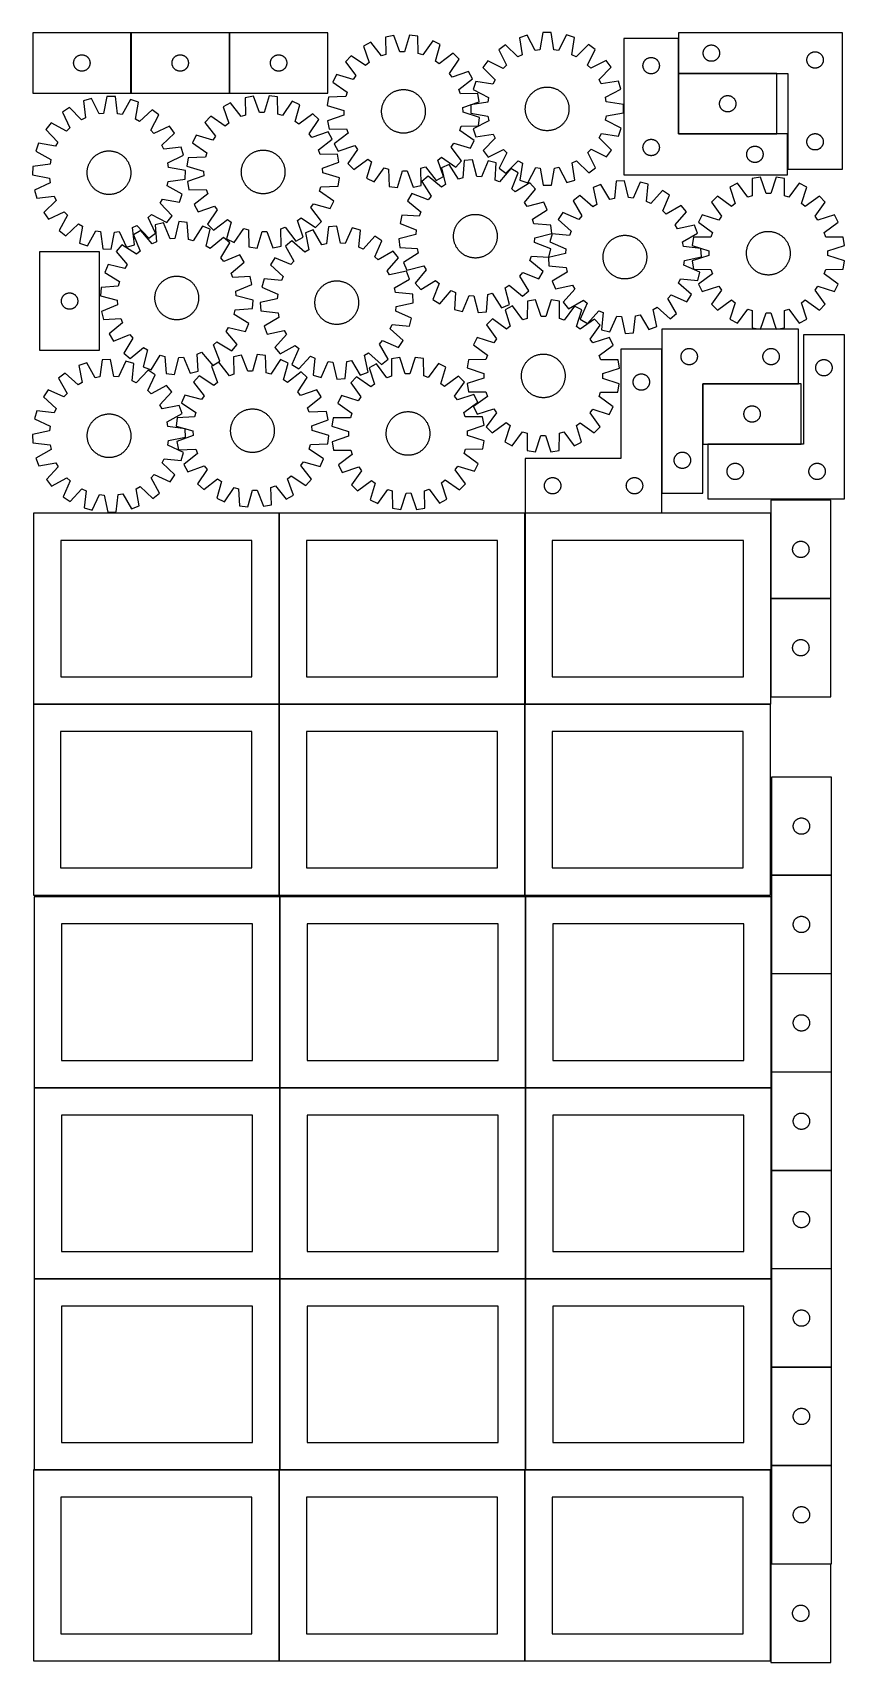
# Model space of a CAD drawing. Header units: millimetres. Extents: x 7 to 1493, y 7 to 2993.
import ezdxf

# ---------------------------------------------------------------- set-up
doc = ezdxf.new("R2010")
doc.units = ezdxf.units.MM
doc.layers.add('COMMON', color=5, linetype='CONTINUOUS', true_color=0x0000ff)
doc.layers.add('CUT', color=7, linetype='CONTINUOUS', true_color=0x000000)

msp = doc.modelspace()

# ---------------------------------------------------------------- linework, layer by layer
at = {"layer": 'COMMON'}
for p, q in [((186.770299, 2882.68805), (186.770299, 2992.68805)), ((366.9703, 2882.68805), (366.9703, 2992.68805)), ((1189.64547, 2918.035218), (1189.64547, 2808.035218)), ((1369.745471, 2918.135219), (1189.793471, 2918.135219)), ((1189.745471, 2807.935217), (1369.745471, 2807.935217)), ((1159.116051, 2149.63067), (1159.116051, 2413.023826)), ((1234.316051, 2349.430669), (1234.316051, 2239.430669)), ((1409.216051, 2349.53067), (1234.416052, 2349.53067)), ((1243.457617, 2239.330668), (1414.416052, 2239.330668)), ((458.144676, 1762.823825), (458.144676, 2112.823825)), ((908.344677, 1762.823825), (908.344677, 2112.823825)), ((1159.01605, 2112.923826), (909.01605, 2112.923826)), ((1358.544677, 2112.823825), (1358.544677, 1956.265078)), ((1358.544677, 1956.065077), (1358.544677, 1776.065077)), ((1358.644678, 1956.165077), (1468.644678, 1956.165077)), ((457.849575, 1762.723825), (8.044675, 1762.723825)), ((457.949576, 1412.623824), (457.949576, 1762.623824)), ((908.049576, 1762.723825), (458.244676, 1762.723825)), ((908.149577, 1412.623824), (908.149577, 1762.623824)), ((1358.249577, 1762.723825), (908.444677, 1762.723825)), ((1469.774235, 1449.000405), (1359.774235, 1449.000405)), ((459.274233, 1059.774326), (459.274233, 1409.774326)), ((909.474234, 1059.774326), (909.474234, 1409.774326)), ((1359.674234, 1409.774326), (1359.674234, 1268.900404)), ((1359.674234, 1268.543992), (1359.674234, 1088.543992)), ((1359.674234, 1088.343991), (1359.674234, 1059.774326)), ((1469.774235, 1088.443992), (1359.774235, 1088.443992)), ((9.174232, 1059.674325), (459.174232, 1059.674325)), ((459.274233, 709.574325), (459.274233, 1059.574325)), ((459.374233, 1059.674325), (909.374233, 1059.674325)), ((909.474233, 1059.574325), (909.474233, 709.574325)), ((1359.574234, 1059.674326), (909.574234, 1059.674326)), ((1359.674234, 1059.574325), (1359.674234, 908.343991)), ((1359.674234, 908.14399), (1359.674234, 728.14399)), ((1359.774235, 908.24399), (1469.774235, 908.24399)), ((1359.674234, 727.506949), (1359.674234, 709.574325)), ((459.174232, 709.474325), (9.174232, 709.474325)), ((459.274233, 359.374324), (459.274233, 709.374324)), ((909.374233, 709.474325), (459.374233, 709.474325)), ((909.474234, 359.374324), (909.474234, 709.374324)), ((909.574234, 709.474324), (1359.574234, 709.474324)), ((1359.674234, 709.374324), (1359.674234, 547.506949)), ((1359.674234, 547.306948), (1359.674234, 367.306948)), ((1469.774235, 547.406949), (1359.774235, 547.406949)), ((457.936042, 359.274324), (9.174232, 359.274324)), ((458.036043, 9.174323), (458.036043, 359.174323)), ((908.136043, 359.274324), (459.374233, 359.274324)), ((908.236044, 9.174323), (908.236044, 359.174323)), ((1358.336044, 359.274324), (909.574234, 359.274324)), ((1359.774235, 367.206947), (1469.774235, 367.206947)), ((1358.436044, 186.524782), (1358.436044, 9.174323))]:
    msp.add_line(p, q, dxfattribs=at)
at = {"layer": 'CUT'}
for p, q in [((186.670298, 2992.68805), (6.670298, 2992.68805)), ((6.670298, 2992.68805), (6.670298, 2882.68805)), ((186.670298, 2882.68805), (186.670298, 2992.68805)), ((366.870299, 2992.68805), (186.870299, 2992.68805)), ((186.870299, 2992.68805), (186.870299, 2882.68805)), ((366.870299, 2882.68805), (366.870299, 2992.68805)), ((547.0703, 2992.68805), (367.0703, 2992.68805)), ((367.0703, 2992.68805), (367.0703, 2882.68805)), ((547.0703, 2882.68805), (547.0703, 2992.68805)), ((668.238876, 2987.931677), (653.103471, 2985.165806)), ((678.93197, 2958.021269), (668.238876, 2987.931677)), ((696.769731, 2988.607066), (687.503913, 2958.224186)), ((712.019059, 2986.560468), (696.769731, 2988.607066)), ((912.68425, 2988.786648), (898.066404, 2983.985699)), ((927.350358, 2960.610771), (912.68425, 2988.786648)), ((940.857432, 2993.340506), (935.81484, 2961.978953)), ((956.243405, 2993.389317), (940.857432, 2993.340506)), ((961.484878, 2962.060389), (956.243405, 2993.389317)), ((984.444914, 2989.014302), (969.95787, 2960.745939)), ((999.092927, 2984.306196), (984.444914, 2989.014302)), ((1489.793471, 2993.235219), (1189.793471, 2993.235219)), ((1189.793471, 2993.235219), (1189.793471, 2918.235219)), ((1489.793471, 2743.235219), (1489.793471, 2993.235219)), ((626.177722, 2975.706954), (612.637797, 2968.399357)), ((612.637797, 2968.399357), (623.000201, 2938.37278)), ((645.590283, 2950.564814), (626.177722, 2975.706954)), ((653.103471, 2985.165806), (653.67998, 2953.406675)), ((687.503913, 2958.224186), (678.93197, 2958.021269)), ((712.945971, 2954.809632), (712.019059, 2986.560468)), ((739.36222, 2978.386281), (721.161077, 2952.353741)), ((753.232759, 2971.72755), (739.36222, 2978.386281)), ((744.302757, 2941.244279), (753.232759, 2971.72755)), ((872.679335, 2970.94873), (860.260511, 2961.865593)), ((860.260511, 2961.865593), (874.614826, 2933.529602)), ((895.334457, 2948.683955), (872.679335, 2970.94873)), ((898.066404, 2983.985699), (902.961866, 2952.600843)), ((935.81484, 2961.978953), (927.350358, 2960.610771)), ((969.95787, 2960.745939), (961.484878, 2962.060389)), ((994.396692, 2952.890911), (999.092927, 2984.306196)), ((1024.562201, 2971.430564), (1002.048799, 2949.022496)), ((1022.864163, 2933.999909), (1037.038405, 2962.426405)), ((1037.038405, 2962.426405), (1024.562201, 2971.430564)), ((1189.54547, 2982.835217), (1089.54547, 2982.835217)), ((1089.54547, 2982.835217), (1089.54547, 2732.835217)), ((1189.54547, 2807.835217), (1189.54547, 2982.835217)), ((1234.81336, 2956.507401), (1234.872973, 2957.277534)), ((1234.872973, 2957.277534), (1234.972153, 2958.043578)), ((1234.972153, 2958.043578), (1235.110636, 2958.8035)), ((1235.110636, 2958.8035), (1235.288055, 2959.555286)), ((1235.288055, 2959.555286), (1235.50394, 2960.296942)), ((1235.50394, 2960.296942), (1235.757719, 2961.0265)), ((1235.757719, 2961.0265), (1236.048717, 2961.742028)), ((1236.048717, 2961.742028), (1236.376165, 2962.441626)), ((1236.376165, 2962.441626), (1236.739192, 2963.12344)), ((1236.739192, 2963.12344), (1237.136838, 2963.785662)), ((1237.136838, 2963.785662), (1237.568046, 2964.426536)), ((1237.568046, 2964.426536), (1238.031674, 2965.044361)), ((1238.031674, 2965.044361), (1238.526492, 2965.637501)), ((1238.526492, 2965.637501), (1239.051188, 2966.204382)), ((1239.051188, 2966.204382), (1239.604371, 2966.7435)), ((1239.604371, 2966.7435), (1240.184573, 2967.253426)), ((1240.184573, 2967.253426), (1240.790257, 2967.732808)), ((1240.790257, 2967.732808), (1241.419815, 2968.180374)), ((1241.419815, 2968.180374), (1242.071579, 2968.594939)), ((1242.071579, 2968.594939), (1242.74382, 2968.975401)), ((1242.74382, 2968.975401), (1243.434755, 2969.320753)), ((1243.434755, 2969.320753), (1244.142553, 2969.630079)), ((1244.142553, 2969.630079), (1244.865335, 2969.902558)), ((1244.865335, 2969.902558), (1245.601186, 2970.137467)), ((1245.601186, 2970.137467), (1246.348155, 2970.334185)), ((1246.348155, 2970.334185), (1247.10426, 2970.492188)), ((1247.10426, 2970.492188), (1247.867496, 2970.611059)), ((1247.867496, 2970.611059), (1248.635839, 2970.690482)), ((1248.635839, 2970.690482), (1249.407252, 2970.730246)), ((1249.407252, 2970.730246), (1250.17969, 2970.730246)), ((1250.17969, 2970.730246), (1250.951103, 2970.690482)), ((1250.951103, 2970.690482), (1251.719446, 2970.611059)), ((1251.719446, 2970.611059), (1252.482682, 2970.492188)), ((1252.482682, 2970.492188), (1253.238787, 2970.334185)), ((1253.238787, 2970.334185), (1253.985755, 2970.137467)), ((1253.985755, 2970.137467), (1254.721607, 2969.902558)), ((1254.721607, 2969.902558), (1255.444389, 2969.630079)), ((1255.444389, 2969.630079), (1256.152187, 2969.320753)), ((1256.152187, 2969.320753), (1256.843122, 2968.975401)), ((1256.843122, 2968.975401), (1257.515363, 2968.594939)), ((1257.515363, 2968.594939), (1258.167127, 2968.180374)), ((1258.167127, 2968.180374), (1258.796685, 2967.732808)), ((1258.796685, 2967.732808), (1259.402369, 2967.253426)), ((1259.402369, 2967.253426), (1259.982571, 2966.7435)), ((1259.982571, 2966.7435), (1260.535754, 2966.204382)), ((1260.535754, 2966.204382), (1261.06045, 2965.637501)), ((1261.06045, 2965.637501), (1261.555268, 2965.044361)), ((1261.555268, 2965.044361), (1262.018896, 2964.426536)), ((1262.018896, 2964.426536), (1262.450104, 2963.785662)), ((1262.450104, 2963.785662), (1262.84775, 2963.12344)), ((1262.84775, 2963.12344), (1263.210777, 2962.441626)), ((1263.210777, 2962.441626), (1263.538225, 2961.742028)), ((1263.538225, 2961.742028), (1263.829223, 2961.0265)), ((1263.829223, 2961.0265), (1264.083002, 2960.296942)), ((1264.083002, 2960.296942), (1264.298887, 2959.555286)), ((1264.298887, 2959.555286), (1264.476306, 2958.8035)), ((1264.476306, 2958.8035), (1264.614789, 2958.043578)), ((1264.614789, 2958.043578), (1264.713969, 2957.277534)), ((1264.713969, 2957.277534), (1264.773582, 2956.507401)), ((1433.434755, 2956.820753), (1434.142553, 2957.130079)), ((1434.142553, 2957.130079), (1434.865335, 2957.402558)), ((1434.865335, 2957.402558), (1435.601186, 2957.637467)), ((1435.601186, 2957.637467), (1436.348155, 2957.834185)), ((1436.348155, 2957.834185), (1437.10426, 2957.992188)), ((1437.10426, 2957.992188), (1437.867496, 2958.111059)), ((1437.867496, 2958.111059), (1438.635839, 2958.190482)), ((1438.635839, 2958.190482), (1439.407252, 2958.230246)), ((1439.407252, 2958.230246), (1440.17969, 2958.230246)), ((1440.17969, 2958.230246), (1440.951103, 2958.190482)), ((1440.951103, 2958.190482), (1441.719446, 2958.111059)), ((1441.719446, 2958.111059), (1442.482682, 2957.992188)), ((1442.482682, 2957.992188), (1443.238787, 2957.834185)), ((1443.238787, 2957.834185), (1443.985755, 2957.637467)), ((1443.985755, 2957.637467), (1444.721607, 2957.402558)), ((1444.721607, 2957.402558), (1445.444389, 2957.130079)), ((1445.444389, 2957.130079), (1446.152187, 2956.820753)), ((81.670298, 2937.68805), (81.690187, 2938.460232)), ((81.690187, 2936.915869), (81.670298, 2937.68805)), ((81.690187, 2938.460232), (81.7498, 2939.230365)), ((81.7498, 2936.145735), (81.690187, 2936.915869)), ((81.7498, 2939.230365), (81.84898, 2939.996409)), ((81.84898, 2935.379692), (81.7498, 2936.145735)), ((81.84898, 2939.996409), (81.987463, 2940.756331)), ((81.987463, 2934.619769), (81.84898, 2935.379692)), ((81.987463, 2940.756331), (82.164882, 2941.508117)), ((82.164882, 2933.867983), (81.987463, 2934.619769)), ((82.164882, 2941.508117), (82.380767, 2942.249773)), ((82.380767, 2933.126328), (82.164882, 2933.867983)), ((82.380767, 2942.249773), (82.634546, 2942.979332)), ((82.634546, 2932.396769), (82.380767, 2933.126328)), ((82.634546, 2942.979332), (82.925544, 2943.694859)), ((82.925544, 2931.681242), (82.634546, 2932.396769)), ((82.925544, 2943.694859), (83.252992, 2944.394457)), ((83.252992, 2930.981643), (82.925544, 2931.681242)), ((83.252992, 2944.394457), (83.616019, 2945.076271)), ((83.616019, 2930.299829), (83.252992, 2930.981643)), ((83.616019, 2945.076271), (84.013665, 2945.738493)), ((84.013665, 2929.637607), (83.616019, 2930.299829)), ((84.013665, 2945.738493), (84.444873, 2946.379367)), ((84.444873, 2928.996734), (84.013665, 2929.637607)), ((84.444873, 2946.379367), (84.908501, 2946.997192)), ((84.908501, 2928.378908), (84.444873, 2928.996734)), ((84.908501, 2946.997192), (85.403319, 2947.590332)), ((85.403319, 2927.785768), (84.908501, 2928.378908)), ((85.403319, 2947.590332), (85.928015, 2948.157213)), ((85.928015, 2927.218888), (85.403319, 2927.785768)), ((85.928015, 2948.157213), (86.481198, 2948.696331)), ((86.481198, 2926.67977), (85.928015, 2927.218888)), ((86.481198, 2948.696331), (87.0614, 2949.206257)), ((87.0614, 2949.206257), (87.667084, 2949.685639)), ((87.667084, 2949.685639), (88.296642, 2950.133205)), ((88.296642, 2950.133205), (88.948406, 2950.54777)), ((88.948406, 2950.54777), (89.620647, 2950.928232)), ((89.620647, 2950.928232), (90.311582, 2951.273584)), ((90.311582, 2951.273584), (91.01938, 2951.58291)), ((91.01938, 2951.58291), (91.742162, 2951.855389)), ((91.742162, 2951.855389), (92.478013, 2952.090298)), ((92.478013, 2952.090298), (93.224982, 2952.287016)), ((93.224982, 2952.287016), (93.981087, 2952.44502)), ((93.981087, 2952.44502), (94.744323, 2952.56389)), ((94.744323, 2952.56389), (95.512666, 2952.643313)), ((95.512666, 2952.643313), (96.284079, 2952.683077)), ((96.284079, 2952.683077), (97.056517, 2952.683077)), ((97.056517, 2952.683077), (97.82793, 2952.643313)), ((97.82793, 2952.643313), (98.596273, 2952.56389)), ((98.596273, 2952.56389), (99.359509, 2952.44502)), ((99.359509, 2952.44502), (100.115614, 2952.287016)), ((100.115614, 2952.287016), (100.862582, 2952.090298)), ((100.862582, 2952.090298), (101.598434, 2951.855389)), ((101.598434, 2951.855389), (102.321216, 2951.58291)), ((102.321216, 2951.58291), (103.029014, 2951.273584)), ((103.029014, 2951.273584), (103.719949, 2950.928232)), ((103.719949, 2950.928232), (104.39219, 2950.54777)), ((104.39219, 2950.54777), (105.043954, 2950.133205)), ((105.043954, 2950.133205), (105.673512, 2949.685639)), ((105.673512, 2949.685639), (106.279196, 2949.206257)), ((106.279196, 2949.206257), (106.859398, 2948.696331)), ((106.859398, 2948.696331), (107.412581, 2948.157213)), ((107.412581, 2927.218888), (106.859398, 2926.67977)), ((107.412581, 2948.157213), (107.937277, 2947.590332)), ((107.937277, 2927.785768), (107.412581, 2927.218888)), ((107.937277, 2947.590332), (108.432095, 2946.997192)), ((108.432095, 2928.378908), (107.937277, 2927.785768)), ((108.432095, 2946.997192), (108.895723, 2946.379367)), ((108.895723, 2928.996734), (108.432095, 2928.378908)), ((108.895723, 2946.379367), (109.326931, 2945.738493)), ((109.326931, 2929.637607), (108.895723, 2928.996734)), ((109.326931, 2945.738493), (109.724577, 2945.076271)), ((109.724577, 2930.299829), (109.326931, 2929.637607)), ((109.724577, 2945.076271), (110.087604, 2944.394457)), ((110.087604, 2930.981643), (109.724577, 2930.299829)), ((110.087604, 2944.394457), (110.415052, 2943.694859)), ((110.415052, 2931.681242), (110.087604, 2930.981643)), ((110.415052, 2943.694859), (110.70605, 2942.979332)), ((110.70605, 2932.396769), (110.415052, 2931.681242)), ((110.70605, 2942.979332), (110.959829, 2942.249773)), ((110.959829, 2933.126328), (110.70605, 2932.396769)), ((110.959829, 2942.249773), (111.175714, 2941.508117)), ((111.175714, 2933.867983), (110.959829, 2933.126328)), ((111.175714, 2941.508117), (111.353133, 2940.756331)), ((111.353133, 2934.619769), (111.175714, 2933.867983)), ((111.353133, 2940.756331), (111.491616, 2939.996409)), ((111.491616, 2935.379692), (111.353133, 2934.619769)), ((111.491616, 2939.996409), (111.590796, 2939.230365)), ((111.590796, 2936.145735), (111.491616, 2935.379692)), ((111.590796, 2939.230365), (111.650409, 2938.460232)), ((111.650409, 2936.915869), (111.590796, 2936.145735)), ((111.650409, 2938.460232), (111.670298, 2937.68805)), ((111.670298, 2937.68805), (111.650409, 2936.915869)), ((261.870299, 2937.68805), (261.890188, 2938.460232)), ((261.890188, 2936.915869), (261.870299, 2937.68805)), ((261.890188, 2938.460232), (261.949801, 2939.230365)), ((261.949801, 2936.145735), (261.890188, 2936.915869)), ((261.949801, 2939.230365), (262.048981, 2939.996409)), ((262.048981, 2935.379692), (261.949801, 2936.145735)), ((262.048981, 2939.996409), (262.187464, 2940.756331)), ((262.187464, 2934.619769), (262.048981, 2935.379692)), ((262.187464, 2940.756331), (262.364883, 2941.508117)), ((262.364883, 2933.867983), (262.187464, 2934.619769)), ((262.364883, 2941.508117), (262.580768, 2942.249773)), ((262.580768, 2933.126328), (262.364883, 2933.867983)), ((262.580768, 2942.249773), (262.834547, 2942.979332)), ((262.834547, 2932.396769), (262.580768, 2933.126328)), ((262.834547, 2942.979332), (263.125545, 2943.694859)), ((263.125545, 2931.681242), (262.834547, 2932.396769)), ((263.125545, 2943.694859), (263.452993, 2944.394457)), ((263.452993, 2930.981643), (263.125545, 2931.681242)), ((263.452993, 2944.394457), (263.81602, 2945.076271)), ((263.81602, 2930.299829), (263.452993, 2930.981643)), ((263.81602, 2945.076271), (264.213666, 2945.738493)), ((264.213666, 2929.637607), (263.81602, 2930.299829)), ((264.213666, 2945.738493), (264.644874, 2946.379367)), ((264.644874, 2928.996734), (264.213666, 2929.637607)), ((264.644874, 2946.379367), (265.108502, 2946.997192)), ((265.108502, 2928.378908), (264.644874, 2928.996734)), ((265.108502, 2946.997192), (265.60332, 2947.590332)), ((265.60332, 2927.785768), (265.108502, 2928.378908)), ((265.60332, 2947.590332), (266.128016, 2948.157213)), ((266.128016, 2927.218888), (265.60332, 2927.785768)), ((266.128016, 2948.157213), (266.681199, 2948.696331)), ((266.681199, 2926.67977), (266.128016, 2927.218888)), ((266.681199, 2948.696331), (267.261401, 2949.206257)), ((267.261401, 2949.206257), (267.867085, 2949.685639)), ((267.867085, 2949.685639), (268.496643, 2950.133205)), ((268.496643, 2950.133205), (269.148407, 2950.54777)), ((269.148407, 2950.54777), (269.820648, 2950.928232)), ((269.820648, 2950.928232), (270.511583, 2951.273584)), ((270.511583, 2951.273584), (271.219381, 2951.58291)), ((271.219381, 2951.58291), (271.942163, 2951.855389)), ((271.942163, 2951.855389), (272.678014, 2952.090298)), ((272.678014, 2952.090298), (273.424983, 2952.287016)), ((273.424983, 2952.287016), (274.181088, 2952.44502)), ((274.181088, 2952.44502), (274.944324, 2952.56389)), ((274.944324, 2952.56389), (275.712667, 2952.643313)), ((275.712667, 2952.643313), (276.48408, 2952.683077)), ((276.48408, 2952.683077), (277.256518, 2952.683077)), ((277.256518, 2952.683077), (278.027931, 2952.643313)), ((278.027931, 2952.643313), (278.796274, 2952.56389)), ((278.796274, 2952.56389), (279.55951, 2952.44502)), ((279.55951, 2952.44502), (280.315615, 2952.287016)), ((280.315615, 2952.287016), (281.062583, 2952.090298)), ((281.062583, 2952.090298), (281.798435, 2951.855389)), ((281.798435, 2951.855389), (282.521217, 2951.58291)), ((282.521217, 2951.58291), (283.229015, 2951.273584)), ((283.229015, 2951.273584), (283.91995, 2950.928232)), ((283.91995, 2950.928232), (284.592191, 2950.54777)), ((284.592191, 2950.54777), (285.243955, 2950.133205)), ((285.243955, 2950.133205), (285.873513, 2949.685639)), ((285.873513, 2949.685639), (286.479197, 2949.206257)), ((286.479197, 2949.206257), (287.059399, 2948.696331)), ((287.059399, 2948.696331), (287.612582, 2948.157213)), ((287.612582, 2927.218888), (287.059399, 2926.67977)), ((287.612582, 2948.157213), (288.137278, 2947.590332)), ((288.137278, 2927.785768), (287.612582, 2927.218888)), ((288.137278, 2947.590332), (288.632096, 2946.997192)), ((288.632096, 2928.378908), (288.137278, 2927.785768)), ((288.632096, 2946.997192), (289.095724, 2946.379367)), ((289.095724, 2928.996734), (288.632096, 2928.378908)), ((289.095724, 2946.379367), (289.526932, 2945.738493)), ((289.526932, 2929.637607), (289.095724, 2928.996734)), ((289.526932, 2945.738493), (289.924578, 2945.076271)), ((289.924578, 2930.299829), (289.526932, 2929.637607)), ((289.924578, 2945.076271), (290.287605, 2944.394457)), ((290.287605, 2930.981643), (289.924578, 2930.299829)), ((290.287605, 2944.394457), (290.615053, 2943.694859)), ((290.615053, 2931.681242), (290.287605, 2930.981643)), ((290.615053, 2943.694859), (290.906051, 2942.979332)), ((290.906051, 2932.396769), (290.615053, 2931.681242)), ((290.906051, 2942.979332), (291.15983, 2942.249773)), ((291.15983, 2933.126328), (290.906051, 2932.396769)), ((291.15983, 2942.249773), (291.375715, 2941.508117)), ((291.375715, 2933.867983), (291.15983, 2933.126328)), ((291.375715, 2941.508117), (291.553134, 2940.756331)), ((291.553134, 2934.619769), (291.375715, 2933.867983)), ((291.553134, 2940.756331), (291.691617, 2939.996409)), ((291.691617, 2935.379692), (291.553134, 2934.619769)), ((291.691617, 2939.996409), (291.790797, 2939.230365)), ((291.790797, 2936.145735), (291.691617, 2935.379692)), ((291.790797, 2939.230365), (291.85041, 2938.460232)), ((291.85041, 2936.915869), (291.790797, 2936.145735)), ((291.85041, 2938.460232), (291.870299, 2937.68805)), ((291.870299, 2937.68805), (291.85041, 2936.915869)), ((442.0703, 2937.68805), (442.090189, 2938.460232)), ((442.090189, 2936.915869), (442.0703, 2937.68805)), ((442.090189, 2938.460232), (442.149802, 2939.230365)), ((442.149802, 2936.145735), (442.090189, 2936.915869)), ((442.149802, 2939.230365), (442.248982, 2939.996409)), ((442.248982, 2935.379692), (442.149802, 2936.145735)), ((442.248982, 2939.996409), (442.387465, 2940.756331)), ((442.387465, 2934.619769), (442.248982, 2935.379692)), ((442.387465, 2940.756331), (442.564884, 2941.508117)), ((442.564884, 2933.867983), (442.387465, 2934.619769)), ((442.564884, 2941.508117), (442.780769, 2942.249773)), ((442.780769, 2933.126328), (442.564884, 2933.867983)), ((442.780769, 2942.249773), (443.034548, 2942.979332)), ((443.034548, 2932.396769), (442.780769, 2933.126328)), ((443.034548, 2942.979332), (443.325546, 2943.694859)), ((443.325546, 2931.681242), (443.034548, 2932.396769)), ((443.325546, 2943.694859), (443.652994, 2944.394457)), ((443.652994, 2930.981643), (443.325546, 2931.681242)), ((443.652994, 2944.394457), (444.016021, 2945.076271)), ((444.016021, 2930.299829), (443.652994, 2930.981643)), ((444.016021, 2945.076271), (444.413667, 2945.738493)), ((444.413667, 2929.637607), (444.016021, 2930.299829)), ((444.413667, 2945.738493), (444.844875, 2946.379367)), ((444.844875, 2928.996734), (444.413667, 2929.637607)), ((444.844875, 2946.379367), (445.308503, 2946.997192)), ((445.308503, 2928.378908), (444.844875, 2928.996734)), ((445.308503, 2946.997192), (445.803321, 2947.590332)), ((445.803321, 2927.785768), (445.308503, 2928.378908)), ((445.803321, 2947.590332), (446.328017, 2948.157213)), ((446.328017, 2927.218888), (445.803321, 2927.785768)), ((446.328017, 2948.157213), (446.8812, 2948.696331)), ((446.8812, 2926.67977), (446.328017, 2927.218888)), ((446.8812, 2948.696331), (447.461402, 2949.206257)), ((447.461402, 2949.206257), (448.067086, 2949.685639)), ((448.067086, 2949.685639), (448.696644, 2950.133205)), ((448.696644, 2950.133205), (449.348408, 2950.54777)), ((449.348408, 2950.54777), (450.020649, 2950.928232)), ((450.020649, 2950.928232), (450.711584, 2951.273584)), ((450.711584, 2951.273584), (451.419382, 2951.58291)), ((451.419382, 2951.58291), (452.142164, 2951.855389)), ((452.142164, 2951.855389), (452.878015, 2952.090298)), ((452.878015, 2952.090298), (453.624984, 2952.287016)), ((453.624984, 2952.287016), (454.381089, 2952.44502)), ((454.381089, 2952.44502), (455.144325, 2952.56389)), ((455.144325, 2952.56389), (455.912668, 2952.643313)), ((455.912668, 2952.643313), (456.684081, 2952.683077)), ((456.684081, 2952.683077), (457.456519, 2952.683077)), ((457.456519, 2952.683077), (458.227932, 2952.643313)), ((458.227932, 2952.643313), (458.996275, 2952.56389)), ((458.996275, 2952.56389), (459.759511, 2952.44502)), ((459.759511, 2952.44502), (460.515616, 2952.287016)), ((460.515616, 2952.287016), (461.262584, 2952.090298)), ((461.262584, 2952.090298), (461.998436, 2951.855389)), ((461.998436, 2951.855389), (462.721218, 2951.58291)), ((462.721218, 2951.58291), (463.429016, 2951.273584)), ((463.429016, 2951.273584), (464.119951, 2950.928232)), ((464.119951, 2950.928232), (464.792192, 2950.54777)), ((464.792192, 2950.54777), (465.443956, 2950.133205)), ((465.443956, 2950.133205), (466.073514, 2949.685639)), ((466.073514, 2949.685639), (466.679198, 2949.206257)), ((466.679198, 2949.206257), (467.2594, 2948.696331)), ((467.2594, 2948.696331), (467.812583, 2948.157213)), ((467.812583, 2927.218888), (467.2594, 2926.67977)), ((467.812583, 2948.157213), (468.337279, 2947.590332)), ((468.337279, 2927.785768), (467.812583, 2927.218888)), ((468.337279, 2947.590332), (468.832097, 2946.997192)), ((468.832097, 2928.378908), (468.337279, 2927.785768)), ((468.832097, 2946.997192), (469.295725, 2946.379367)), ((469.295725, 2928.996734), (468.832097, 2928.378908)), ((469.295725, 2946.379367), (469.726933, 2945.738493)), ((469.726933, 2929.637607), (469.295725, 2928.996734)), ((469.726933, 2945.738493), (470.124579, 2945.076271)), ((470.124579, 2930.299829), (469.726933, 2929.637607)), ((470.124579, 2945.076271), (470.487606, 2944.394457)), ((470.487606, 2930.981643), (470.124579, 2930.299829)), ((470.487606, 2944.394457), (470.815054, 2943.694859)), ((470.815054, 2931.681242), (470.487606, 2930.981643)), ((470.815054, 2943.694859), (471.106052, 2942.979332)), ((471.106052, 2932.396769), (470.815054, 2931.681242)), ((471.106052, 2942.979332), (471.359831, 2942.249773)), ((471.359831, 2933.126328), (471.106052, 2932.396769)), ((471.359831, 2942.249773), (471.575716, 2941.508117)), ((471.575716, 2933.867983), (471.359831, 2933.126328)), ((471.575716, 2941.508117), (471.753135, 2940.756331)), ((471.753135, 2934.619769), (471.575716, 2933.867983)), ((471.753135, 2940.756331), (471.891618, 2939.996409)), ((471.891618, 2935.379692), (471.753135, 2934.619769)), ((471.891618, 2939.996409), (471.990798, 2939.230365)), ((471.990798, 2936.145735), (471.891618, 2935.379692)), ((471.990798, 2939.230365), (472.050411, 2938.460232)), ((472.050411, 2936.915869), (471.990798, 2936.145735)), ((472.050411, 2938.460232), (472.0703, 2937.68805)), ((472.0703, 2937.68805), (472.050411, 2936.915869)), ((589.952834, 2951.082941), (579.333772, 2939.948936)), ((579.333772, 2939.948936), (598.467726, 2914.594122)), ((616.184625, 2933.170155), (589.952834, 2951.082941)), ((623.000201, 2938.37278), (616.184625, 2933.170155)), ((653.67998, 2953.406675), (645.590283, 2950.564814)), ((721.161077, 2952.353741), (712.945971, 2954.809632)), ((751.356876, 2936.369981), (744.302757, 2941.244279)), ((776.711689, 2955.503935), (751.356876, 2936.369981)), ((769.932908, 2918.653082), (787.845694, 2944.884873)), ((787.845694, 2944.884873), (776.711689, 2955.503935)), ((840.144619, 2941.621663), (831.14046, 2929.145459)), ((831.14046, 2929.145459), (853.548527, 2906.632058)), ((868.571115, 2927.447422), (840.144619, 2941.621663)), ((874.614826, 2933.529602), (868.571115, 2927.447422)), ((902.961866, 2952.600843), (895.334457, 2948.683955)), ((1002.048799, 2949.022496), (994.396692, 2952.890911)), ((1028.946344, 2927.956197), (1022.864163, 2933.999909)), ((1057.282335, 2942.310512), (1028.946344, 2927.956197)), ((1044.100697, 2907.236567), (1066.365471, 2929.891689)), ((1066.365471, 2929.891689), (1057.282335, 2942.310512)), ((1124.54547, 2932.835217), (1124.565359, 2933.607399)), ((1124.565359, 2932.063036), (1124.54547, 2932.835217)), ((1124.565359, 2933.607399), (1124.624972, 2934.377532)), ((1124.624972, 2931.292902), (1124.565359, 2932.063036)), ((1124.624972, 2934.377532), (1124.724152, 2935.143576)), ((1124.724152, 2930.526859), (1124.624972, 2931.292902)), ((1124.724152, 2935.143576), (1124.862635, 2935.903498)), ((1124.862635, 2929.766936), (1124.724152, 2930.526859)), ((1124.862635, 2935.903498), (1125.040054, 2936.655284)), ((1125.040054, 2929.01515), (1124.862635, 2929.766936)), ((1125.040054, 2936.655284), (1125.25594, 2937.39694)), ((1125.25594, 2928.273495), (1125.040054, 2929.01515)), ((1125.25594, 2937.39694), (1125.509718, 2938.126498)), ((1125.509718, 2927.543936), (1125.25594, 2928.273495)), ((1125.509718, 2938.126498), (1125.800717, 2938.842026)), ((1125.800717, 2926.828409), (1125.509718, 2927.543936)), ((1125.800717, 2938.842026), (1126.128164, 2939.541624)), ((1126.128164, 2939.541624), (1126.491192, 2940.223438)), ((1126.491192, 2940.223438), (1126.888837, 2940.88566)), ((1126.888837, 2940.88566), (1127.320045, 2941.526534)), ((1127.320045, 2941.526534), (1127.783673, 2942.144359)), ((1127.783673, 2942.144359), (1128.278491, 2942.737499)), ((1128.278491, 2942.737499), (1128.803187, 2943.30438)), ((1128.803187, 2943.30438), (1129.35637, 2943.843498)), ((1129.35637, 2943.843498), (1129.936573, 2944.353424)), ((1129.936573, 2944.353424), (1130.542256, 2944.832806)), ((1130.542256, 2944.832806), (1131.171814, 2945.280372)), ((1131.171814, 2945.280372), (1131.823578, 2945.694937)), ((1131.823578, 2945.694937), (1132.495819, 2946.075399)), ((1132.495819, 2946.075399), (1133.186754, 2946.420751)), ((1133.186754, 2946.420751), (1133.894552, 2946.730077)), ((1133.894552, 2946.730077), (1134.617335, 2947.002556)), ((1134.617335, 2947.002556), (1135.353186, 2947.237465)), ((1135.353186, 2947.237465), (1136.100154, 2947.434183)), ((1136.100154, 2947.434183), (1136.856259, 2947.592186)), ((1136.856259, 2947.592186), (1137.619495, 2947.711057)), ((1137.619495, 2947.711057), (1138.387838, 2947.79048)), ((1138.387838, 2947.79048), (1139.159252, 2947.830244)), ((1139.159252, 2947.830244), (1139.931689, 2947.830244)), ((1139.931689, 2947.830244), (1140.703102, 2947.79048)), ((1140.703102, 2947.79048), (1141.471446, 2947.711057)), ((1141.471446, 2947.711057), (1142.234682, 2947.592186)), ((1142.234682, 2947.592186), (1142.990786, 2947.434183)), ((1142.990786, 2947.434183), (1143.737755, 2947.237465)), ((1143.737755, 2947.237465), (1144.473606, 2947.002556)), ((1144.473606, 2947.002556), (1145.196389, 2946.730077)), ((1145.196389, 2946.730077), (1145.904186, 2946.420751)), ((1145.904186, 2946.420751), (1146.595121, 2946.075399)), ((1146.595121, 2946.075399), (1147.267362, 2945.694937)), ((1147.267362, 2945.694937), (1147.919126, 2945.280372)), ((1147.919126, 2945.280372), (1148.548685, 2944.832806)), ((1148.548685, 2944.832806), (1149.154368, 2944.353424)), ((1149.154368, 2944.353424), (1149.73457, 2943.843498)), ((1149.73457, 2943.843498), (1150.287753, 2943.30438)), ((1150.287753, 2943.30438), (1150.812449, 2942.737499)), ((1150.812449, 2942.737499), (1151.307267, 2942.144359)), ((1151.307267, 2942.144359), (1151.770895, 2941.526534)), ((1151.770895, 2941.526534), (1152.202104, 2940.88566)), ((1152.202104, 2940.88566), (1152.599749, 2940.223438)), ((1152.599749, 2940.223438), (1152.962777, 2939.541624)), ((1152.962777, 2939.541624), (1153.290224, 2938.842026)), ((1153.290224, 2938.842026), (1153.581223, 2938.126498)), ((1153.581223, 2927.543936), (1153.290224, 2926.828409)), ((1153.581223, 2938.126498), (1153.835001, 2937.39694)), ((1153.835001, 2928.273495), (1153.581223, 2927.543936)), ((1153.835001, 2937.39694), (1154.050886, 2936.655284)), ((1154.050886, 2929.01515), (1153.835001, 2928.273495)), ((1154.050886, 2936.655284), (1154.228306, 2935.903498)), ((1154.228306, 2929.766936), (1154.050886, 2929.01515)), ((1154.228306, 2935.903498), (1154.366789, 2935.143576)), ((1154.366789, 2930.526859), (1154.228306, 2929.766936)), ((1154.366789, 2935.143576), (1154.465968, 2934.377532)), ((1154.465968, 2931.292902), (1154.366789, 2930.526859)), ((1154.465968, 2934.377532), (1154.525582, 2933.607399)), ((1154.525582, 2932.063036), (1154.465968, 2931.292902)), ((1154.525582, 2933.607399), (1154.54547, 2932.835217)), ((1154.54547, 2932.835217), (1154.525582, 2932.063036)), ((1234.793471, 2955.735219), (1234.81336, 2956.507401)), ((1234.81336, 2954.963038), (1234.793471, 2955.735219)), ((1234.872973, 2954.192904), (1234.81336, 2954.963038)), ((1234.972153, 2953.426861), (1234.872973, 2954.192904)), ((1235.110636, 2952.666938), (1234.972153, 2953.426861)), ((1235.288055, 2951.915152), (1235.110636, 2952.666938)), ((1235.50394, 2951.173497), (1235.288055, 2951.915152)), ((1235.757719, 2950.443938), (1235.50394, 2951.173497)), ((1236.048717, 2949.728411), (1235.757719, 2950.443938)), ((1236.376165, 2949.028812), (1236.048717, 2949.728411)), ((1236.739192, 2948.346998), (1236.376165, 2949.028812)), ((1237.136838, 2947.684776), (1236.739192, 2948.346998)), ((1237.568046, 2947.043903), (1237.136838, 2947.684776)), ((1238.031674, 2946.426077), (1237.568046, 2947.043903)), ((1238.526492, 2945.832937), (1238.031674, 2946.426077)), ((1239.051188, 2945.266057), (1238.526492, 2945.832937)), ((1239.604371, 2944.726939), (1239.051188, 2945.266057)), ((1240.184573, 2944.217013), (1239.604371, 2944.726939)), ((1240.790257, 2943.737631), (1240.184573, 2944.217013)), ((1241.419815, 2943.290064), (1240.790257, 2943.737631)), ((1242.071579, 2942.8755), (1241.419815, 2943.290064)), ((1242.74382, 2942.495037), (1242.071579, 2942.8755)), ((1243.434755, 2942.149685), (1242.74382, 2942.495037)), ((1244.142553, 2941.84036), (1243.434755, 2942.149685)), ((1244.865335, 2941.567881), (1244.142553, 2941.84036)), ((1245.601186, 2941.332971), (1244.865335, 2941.567881)), ((1246.348155, 2941.136254), (1245.601186, 2941.332971)), ((1247.10426, 2940.97825), (1246.348155, 2941.136254)), ((1247.867496, 2940.859379), (1247.10426, 2940.97825)), ((1248.635839, 2940.779956), (1247.867496, 2940.859379)), ((1249.407252, 2940.740192), (1248.635839, 2940.779956)), ((1250.17969, 2940.740192), (1249.407252, 2940.740192)), ((1250.951103, 2940.779956), (1250.17969, 2940.740192)), ((1251.719446, 2940.859379), (1250.951103, 2940.779956)), ((1252.482682, 2940.97825), (1251.719446, 2940.859379)), ((1253.238787, 2941.136254), (1252.482682, 2940.97825)), ((1253.985755, 2941.332971), (1253.238787, 2941.136254)), ((1254.721607, 2941.567881), (1253.985755, 2941.332971)), ((1255.444389, 2941.84036), (1254.721607, 2941.567881)), ((1256.152187, 2942.149685), (1255.444389, 2941.84036)), ((1256.843122, 2942.495037), (1256.152187, 2942.149685)), ((1257.515363, 2942.8755), (1256.843122, 2942.495037)), ((1258.167127, 2943.290064), (1257.515363, 2942.8755)), ((1258.796685, 2943.737631), (1258.167127, 2943.290064)), ((1259.402369, 2944.217013), (1258.796685, 2943.737631)), ((1259.982571, 2944.726939), (1259.402369, 2944.217013)), ((1260.535754, 2945.266057), (1259.982571, 2944.726939)), ((1261.06045, 2945.832937), (1260.535754, 2945.266057)), ((1261.555268, 2946.426077), (1261.06045, 2945.832937)), ((1262.018896, 2947.043903), (1261.555268, 2946.426077)), ((1262.450104, 2947.684776), (1262.018896, 2947.043903)), ((1262.84775, 2948.346998), (1262.450104, 2947.684776)), ((1263.210777, 2949.028812), (1262.84775, 2948.346998)), ((1263.538225, 2949.728411), (1263.210777, 2949.028812)), ((1263.829223, 2950.443938), (1263.538225, 2949.728411)), ((1264.083002, 2951.173497), (1263.829223, 2950.443938)), ((1264.298887, 2951.915152), (1264.083002, 2951.173497)), ((1264.476306, 2952.666938), (1264.298887, 2951.915152)), ((1264.614789, 2953.426861), (1264.476306, 2952.666938)), ((1264.713969, 2954.192904), (1264.614789, 2953.426861)), ((1264.773582, 2954.963038), (1264.713969, 2954.192904)), ((1264.773582, 2956.507401), (1264.793471, 2955.735219)), ((1264.793471, 2955.735219), (1264.773582, 2954.963038)), ((1424.793471, 2943.235219), (1424.81336, 2944.007401)), ((1424.81336, 2942.463038), (1424.793471, 2943.235219)), ((1424.81336, 2944.007401), (1424.872973, 2944.777534)), ((1424.872973, 2941.692904), (1424.81336, 2942.463038)), ((1424.872973, 2944.777534), (1424.972153, 2945.543578)), ((1424.972153, 2940.926861), (1424.872973, 2941.692904)), ((1424.972153, 2945.543578), (1425.110636, 2946.3035)), ((1425.110636, 2940.166938), (1424.972153, 2940.926861)), ((1425.110636, 2946.3035), (1425.288055, 2947.055286)), ((1425.288055, 2939.415152), (1425.110636, 2940.166938)), ((1425.288055, 2947.055286), (1425.50394, 2947.796942)), ((1425.50394, 2938.673497), (1425.288055, 2939.415152)), ((1425.50394, 2947.796942), (1425.757719, 2948.5265)), ((1425.757719, 2937.943938), (1425.50394, 2938.673497)), ((1425.757719, 2948.5265), (1426.048717, 2949.242028)), ((1426.048717, 2937.228411), (1425.757719, 2937.943938)), ((1426.048717, 2949.242028), (1426.376165, 2949.941626)), ((1426.376165, 2936.528812), (1426.048717, 2937.228411)), ((1426.376165, 2949.941626), (1426.739192, 2950.62344)), ((1426.739192, 2935.846998), (1426.376165, 2936.528812)), ((1426.739192, 2950.62344), (1427.136838, 2951.285662)), ((1427.136838, 2935.184776), (1426.739192, 2935.846998)), ((1427.136838, 2951.285662), (1427.568046, 2951.926536)), ((1427.568046, 2934.543903), (1427.136838, 2935.184776)), ((1427.568046, 2951.926536), (1428.031674, 2952.544361)), ((1428.031674, 2933.926077), (1427.568046, 2934.543903)), ((1428.031674, 2952.544361), (1428.526492, 2953.137501)), ((1428.526492, 2933.332937), (1428.031674, 2933.926077)), ((1428.526492, 2953.137501), (1429.051188, 2953.704382)), ((1429.051188, 2932.766057), (1428.526492, 2933.332937)), ((1429.051188, 2953.704382), (1429.604371, 2954.2435)), ((1429.604371, 2932.226939), (1429.051188, 2932.766057)), ((1429.604371, 2954.2435), (1430.184573, 2954.753426)), ((1430.184573, 2931.717013), (1429.604371, 2932.226939)), ((1430.184573, 2954.753426), (1430.790257, 2955.232808)), ((1430.790257, 2931.237631), (1430.184573, 2931.717013)), ((1430.790257, 2955.232808), (1431.419815, 2955.680374)), ((1431.419815, 2930.790064), (1430.790257, 2931.237631)), ((1431.419815, 2955.680374), (1432.071579, 2956.094939)), ((1432.071579, 2930.3755), (1431.419815, 2930.790064)), ((1432.071579, 2956.094939), (1432.74382, 2956.475401)), ((1432.74382, 2929.995037), (1432.071579, 2930.3755)), ((1432.74382, 2956.475401), (1433.434755, 2956.820753)), ((1433.434755, 2929.649685), (1432.74382, 2929.995037)), ((1434.142553, 2929.34036), (1433.434755, 2929.649685)), ((1434.865335, 2929.067881), (1434.142553, 2929.34036)), ((1435.601186, 2928.832971), (1434.865335, 2929.067881)), ((1436.348155, 2928.636254), (1435.601186, 2928.832971)), ((1437.10426, 2928.47825), (1436.348155, 2928.636254)), ((1437.867496, 2928.359379), (1437.10426, 2928.47825)), ((1438.635839, 2928.279956), (1437.867496, 2928.359379)), ((1439.407252, 2928.240192), (1438.635839, 2928.279956)), ((1440.17969, 2928.240192), (1439.407252, 2928.240192)), ((1440.951103, 2928.279956), (1440.17969, 2928.240192)), ((1441.719446, 2928.359379), (1440.951103, 2928.279956)), ((1442.482682, 2928.47825), (1441.719446, 2928.359379)), ((1443.238787, 2928.636254), (1442.482682, 2928.47825)), ((1443.985755, 2928.832971), (1443.238787, 2928.636254)), ((1444.721607, 2929.067881), (1443.985755, 2928.832971)), ((1445.444389, 2929.34036), (1444.721607, 2929.067881)), ((1446.152187, 2929.649685), (1445.444389, 2929.34036)), ((1446.152187, 2956.820753), (1446.843122, 2956.475401)), ((1446.843122, 2929.995037), (1446.152187, 2929.649685)), ((1446.843122, 2956.475401), (1447.515363, 2956.094939)), ((1447.515363, 2930.3755), (1446.843122, 2929.995037)), ((1447.515363, 2956.094939), (1448.167127, 2955.680374)), ((1448.167127, 2930.790064), (1447.515363, 2930.3755)), ((1448.167127, 2955.680374), (1448.796685, 2955.232808)), ((1448.796685, 2931.237631), (1448.167127, 2930.790064)), ((1448.796685, 2955.232808), (1449.402369, 2954.753426)), ((1449.402369, 2931.717013), (1448.796685, 2931.237631)), ((1449.402369, 2954.753426), (1449.982571, 2954.2435)), ((1449.982571, 2932.226939), (1449.402369, 2931.717013)), ((1449.982571, 2954.2435), (1450.535754, 2953.704382)), ((1450.535754, 2932.766057), (1449.982571, 2932.226939)), ((1450.535754, 2953.704382), (1451.06045, 2953.137501)), ((1451.06045, 2933.332937), (1450.535754, 2932.766057)), ((1451.06045, 2953.137501), (1451.555268, 2952.544361)), ((1451.555268, 2933.926077), (1451.06045, 2933.332937)), ((1451.555268, 2952.544361), (1452.018896, 2951.926536)), ((1452.018896, 2934.543903), (1451.555268, 2933.926077)), ((1452.018896, 2951.926536), (1452.450104, 2951.285662)), ((1452.450104, 2935.184776), (1452.018896, 2934.543903)), ((1452.450104, 2951.285662), (1452.84775, 2950.62344)), ((1452.84775, 2935.846998), (1452.450104, 2935.184776)), ((1452.84775, 2950.62344), (1453.210777, 2949.941626)), ((1453.210777, 2936.528812), (1452.84775, 2935.846998)), ((1453.210777, 2949.941626), (1453.538225, 2949.242028)), ((1453.538225, 2937.228411), (1453.210777, 2936.528812)), ((1453.538225, 2949.242028), (1453.829223, 2948.5265)), ((1453.829223, 2937.943938), (1453.538225, 2937.228411)), ((1453.829223, 2948.5265), (1454.083002, 2947.796942)), ((1454.083002, 2938.673497), (1453.829223, 2937.943938)), ((1454.083002, 2947.796942), (1454.298887, 2947.055286)), ((1454.298887, 2939.415152), (1454.083002, 2938.673497)), ((1454.298887, 2947.055286), (1454.476306, 2946.3035)), ((1454.476306, 2940.166938), (1454.298887, 2939.415152)), ((1454.476306, 2946.3035), (1454.614789, 2945.543578)), ((1454.614789, 2940.926861), (1454.476306, 2940.166938)), ((1454.614789, 2945.543578), (1454.713969, 2944.777534)), ((1454.713969, 2941.692904), (1454.614789, 2940.926861)), ((1454.713969, 2944.777534), (1454.773582, 2944.007401)), ((1454.773582, 2942.463038), (1454.713969, 2941.692904)), ((1454.773582, 2944.007401), (1454.793471, 2943.235219)), ((1454.793471, 2943.235219), (1454.773582, 2942.463038)), ((87.0614, 2926.169844), (86.481198, 2926.67977)), ((87.667084, 2925.690462), (87.0614, 2926.169844)), ((88.296642, 2925.242895), (87.667084, 2925.690462)), ((88.948406, 2924.828331), (88.296642, 2925.242895)), ((89.620647, 2924.447868), (88.948406, 2924.828331)), ((90.311582, 2924.102516), (89.620647, 2924.447868)), ((91.01938, 2923.793191), (90.311582, 2924.102516)), ((91.742162, 2923.520712), (91.01938, 2923.793191)), ((92.478013, 2923.285802), (91.742162, 2923.520712)), ((93.224982, 2923.089085), (92.478013, 2923.285802)), ((93.981087, 2922.931081), (93.224982, 2923.089085)), ((94.744323, 2922.81221), (93.981087, 2922.931081)), ((95.512666, 2922.732787), (94.744323, 2922.81221)), ((96.284079, 2922.693023), (95.512666, 2922.732787)), ((97.056517, 2922.693023), (96.284079, 2922.693023)), ((97.82793, 2922.732787), (97.056517, 2922.693023)), ((98.596273, 2922.81221), (97.82793, 2922.732787)), ((99.359509, 2922.931081), (98.596273, 2922.81221)), ((100.115614, 2923.089085), (99.359509, 2922.931081)), ((100.862582, 2923.285802), (100.115614, 2923.089085)), ((101.598434, 2923.520712), (100.862582, 2923.285802)), ((102.321216, 2923.793191), (101.598434, 2923.520712)), ((103.029014, 2924.102516), (102.321216, 2923.793191)), ((103.719949, 2924.447868), (103.029014, 2924.102516)), ((104.39219, 2924.828331), (103.719949, 2924.447868)), ((105.043954, 2925.242895), (104.39219, 2924.828331)), ((105.673512, 2925.690462), (105.043954, 2925.242895)), ((106.279196, 2926.169844), (105.673512, 2925.690462)), ((106.859398, 2926.67977), (106.279196, 2926.169844)), ((267.261401, 2926.169844), (266.681199, 2926.67977)), ((267.867085, 2925.690462), (267.261401, 2926.169844)), ((268.496643, 2925.242895), (267.867085, 2925.690462)), ((269.148407, 2924.828331), (268.496643, 2925.242895)), ((269.820648, 2924.447868), (269.148407, 2924.828331)), ((270.511583, 2924.102516), (269.820648, 2924.447868)), ((271.219381, 2923.793191), (270.511583, 2924.102516)), ((271.942163, 2923.520712), (271.219381, 2923.793191)), ((272.678014, 2923.285802), (271.942163, 2923.520712)), ((273.424983, 2923.089085), (272.678014, 2923.285802)), ((274.181088, 2922.931081), (273.424983, 2923.089085)), ((274.944324, 2922.81221), (274.181088, 2922.931081)), ((275.712667, 2922.732787), (274.944324, 2922.81221)), ((276.48408, 2922.693023), (275.712667, 2922.732787)), ((277.256518, 2922.693023), (276.48408, 2922.693023)), ((278.027931, 2922.732787), (277.256518, 2922.693023)), ((278.796274, 2922.81221), (278.027931, 2922.732787)), ((279.55951, 2922.931081), (278.796274, 2922.81221)), ((280.315615, 2923.089085), (279.55951, 2922.931081)), ((281.062583, 2923.285802), (280.315615, 2923.089085)), ((281.798435, 2923.520712), (281.062583, 2923.285802)), ((282.521217, 2923.793191), (281.798435, 2923.520712)), ((283.229015, 2924.102516), (282.521217, 2923.793191)), ((283.91995, 2924.447868), (283.229015, 2924.102516)), ((284.592191, 2924.828331), (283.91995, 2924.447868)), ((285.243955, 2925.242895), (284.592191, 2924.828331)), ((285.873513, 2925.690462), (285.243955, 2925.242895)), ((286.479197, 2926.169844), (285.873513, 2925.690462)), ((287.059399, 2926.67977), (286.479197, 2926.169844)), ((447.461402, 2926.169844), (446.8812, 2926.67977)), ((448.067086, 2925.690462), (447.461402, 2926.169844)), ((448.696644, 2925.242895), (448.067086, 2925.690462)), ((449.348408, 2924.828331), (448.696644, 2925.242895)), ((450.020649, 2924.447868), (449.348408, 2924.828331)), ((450.711584, 2924.102516), (450.020649, 2924.447868)), ((451.419382, 2923.793191), (450.711584, 2924.102516)), ((452.142164, 2923.520712), (451.419382, 2923.793191)), ((452.878015, 2923.285802), (452.142164, 2923.520712)), ((453.624984, 2923.089085), (452.878015, 2923.285802)), ((454.381089, 2922.931081), (453.624984, 2923.089085)), ((455.144325, 2922.81221), (454.381089, 2922.931081)), ((455.912668, 2922.732787), (455.144325, 2922.81221)), ((456.684081, 2922.693023), (455.912668, 2922.732787)), ((457.456519, 2922.693023), (456.684081, 2922.693023)), ((458.227932, 2922.732787), (457.456519, 2922.693023)), ((458.996275, 2922.81221), (458.227932, 2922.732787)), ((459.759511, 2922.931081), (458.996275, 2922.81221)), ((460.515616, 2923.089085), (459.759511, 2922.931081)), ((461.262584, 2923.285802), (460.515616, 2923.089085)), ((461.998436, 2923.520712), (461.262584, 2923.285802)), ((462.721218, 2923.793191), (461.998436, 2923.520712)), ((463.429016, 2924.102516), (462.721218, 2923.793191)), ((464.119951, 2924.447868), (463.429016, 2924.102516)), ((464.792192, 2924.828331), (464.119951, 2924.447868)), ((465.443956, 2925.242895), (464.792192, 2924.828331)), ((466.073514, 2925.690462), (465.443956, 2925.242895)), ((466.679198, 2926.169844), (466.073514, 2925.690462)), ((467.2594, 2926.67977), (466.679198, 2926.169844)), ((563.110157, 2916.470006), (556.451426, 2902.599467)), ((556.451426, 2902.599467), (582.483966, 2884.398324)), ((593.593428, 2907.540004), (563.110157, 2916.470006)), ((598.467726, 2914.594122), (593.593428, 2907.540004)), ((775.135533, 2911.837506), (769.932908, 2918.653082)), ((805.16211, 2922.19991), (775.135533, 2911.837506)), ((787.327567, 2889.247424), (812.469708, 2908.659985)), ((812.469708, 2908.659985), (805.16211, 2922.19991)), ((818.264828, 2903.676185), (813.556722, 2889.028172)), ((849.680113, 2898.979951), (818.264828, 2903.676185)), ((853.548527, 2906.632058), (849.680113, 2898.979951)), ((1048.017584, 2899.609158), (1044.100697, 2907.236567)), ((1079.40244, 2904.50462), (1048.017584, 2899.609158)), ((1084.203389, 2889.886774), (1079.40244, 2904.50462)), ((1126.128164, 2926.12881), (1125.800717, 2926.828409)), ((1126.491192, 2925.446996), (1126.128164, 2926.12881)), ((1126.888837, 2924.784774), (1126.491192, 2925.446996)), ((1127.320045, 2924.143901), (1126.888837, 2924.784774)), ((1127.783673, 2923.526075), (1127.320045, 2924.143901)), ((1128.278491, 2922.932935), (1127.783673, 2923.526075)), ((1128.803187, 2922.366055), (1128.278491, 2922.932935)), ((1129.35637, 2921.826937), (1128.803187, 2922.366055)), ((1129.936573, 2921.317011), (1129.35637, 2921.826937)), ((1130.542256, 2920.837629), (1129.936573, 2921.317011)), ((1131.171814, 2920.390062), (1130.542256, 2920.837629)), ((1131.823578, 2919.975498), (1131.171814, 2920.390062)), ((1132.495819, 2919.595035), (1131.823578, 2919.975498)), ((1133.186754, 2919.249683), (1132.495819, 2919.595035)), ((1133.894552, 2918.940358), (1133.186754, 2919.249683)), ((1134.617335, 2918.667879), (1133.894552, 2918.940358)), ((1135.353186, 2918.432969), (1134.617335, 2918.667879)), ((1136.100154, 2918.236252), (1135.353186, 2918.432969)), ((1136.856259, 2918.078248), (1136.100154, 2918.236252)), ((1137.619495, 2917.959377), (1136.856259, 2918.078248)), ((1138.387838, 2917.879954), (1137.619495, 2917.959377)), ((1139.159252, 2917.84019), (1138.387838, 2917.879954)), ((1139.931689, 2917.84019), (1139.159252, 2917.84019)), ((1140.703102, 2917.879954), (1139.931689, 2917.84019)), ((1141.471446, 2917.959377), (1140.703102, 2917.879954)), ((1142.234682, 2918.078248), (1141.471446, 2917.959377)), ((1142.990786, 2918.236252), (1142.234682, 2918.078248)), ((1143.737755, 2918.432969), (1142.990786, 2918.236252)), ((1144.473606, 2918.667879), (1143.737755, 2918.432969)), ((1145.196389, 2918.940358), (1144.473606, 2918.667879)), ((1145.904186, 2919.249683), (1145.196389, 2918.940358)), ((1146.595121, 2919.595035), (1145.904186, 2919.249683)), ((1147.267362, 2919.975498), (1146.595121, 2919.595035)), ((1147.919126, 2920.390062), (1147.267362, 2919.975498)), ((1148.548685, 2920.837629), (1147.919126, 2920.390062)), ((1149.154368, 2921.317011), (1148.548685, 2920.837629)), ((1149.73457, 2921.826937), (1149.154368, 2921.317011)), ((1150.287753, 2922.366055), (1149.73457, 2921.826937)), ((1150.812449, 2922.932935), (1150.287753, 2922.366055)), ((1151.307267, 2923.526075), (1150.812449, 2922.932935)), ((1151.770895, 2924.143901), (1151.307267, 2923.526075)), ((1152.202104, 2924.784774), (1151.770895, 2924.143901)), ((1152.599749, 2925.446996), (1152.202104, 2924.784774)), ((1152.962777, 2926.12881), (1152.599749, 2925.446996)), ((1153.290224, 2926.828409), (1152.962777, 2926.12881)), ((1369.745471, 2918.035218), (1189.745471, 2918.035218)), ((1189.745471, 2918.035218), (1189.745471, 2808.035218)), ((1189.793471, 2918.235219), (1389.793471, 2918.235219)), ((1369.745471, 2808.035218), (1369.745471, 2918.035218)), ((1389.793471, 2918.235219), (1389.793471, 2743.235219)), ((6.670298, 2882.68805), (186.670298, 2882.68805)), ((114.354798, 2872.899531), (99.595297, 2868.553535)), ((99.595297, 2868.553535), (103.51656, 2837.032139)), ((128.141389, 2844.283021), (114.354798, 2872.899531)), ((142.655483, 2876.578806), (136.644178, 2845.388439)), ((158.035589, 2876.151157), (142.655483, 2876.578806)), ((162.304428, 2844.674948), (158.035589, 2876.151157)), ((186.088098, 2870.904963), (170.732654, 2843.098757)), ((200.583297, 2865.74553), (186.088098, 2870.904963)), ((186.870299, 2882.68805), (366.870299, 2882.68805)), ((367.0703, 2882.68805), (547.0703, 2882.68805)), ((411.085857, 2876.890162), (395.95379, 2874.106081)), ((395.95379, 2874.106081), (396.568511, 2842.347667)), ((421.814931, 2846.992641), (411.085857, 2876.890162)), ((439.615878, 2877.599877), (430.386623, 2847.205871)), ((454.867657, 2875.571629), (439.615878, 2877.599877)), ((455.832771, 2843.821931), (454.867657, 2875.571629)), ((482.220634, 2867.430347), (464.050826, 2841.375927)), ((496.099174, 2860.78831), (482.220634, 2867.430347)), ((548.277239, 2875.256305), (546.230642, 2860.006978)), ((580.028075, 2876.183218), (548.277239, 2875.256305)), ((582.483966, 2884.398324), (580.028075, 2876.183218)), ((650.158047, 2867.193325), (650.745924, 2868.303914)), ((650.745924, 2868.303914), (651.368394, 2869.395489)), ((651.368394, 2869.395489), (652.024845, 2870.466974)), ((652.024845, 2870.466974), (652.714628, 2871.51731)), ((652.714628, 2871.51731), (653.437062, 2872.545462)), ((653.437062, 2872.545462), (654.191435, 2873.550414)), ((654.191435, 2873.550414), (654.977002, 2874.531174)), ((654.977002, 2874.531174), (655.792988, 2875.486776)), ((655.792988, 2875.486776), (656.638587, 2876.416275)), ((656.638587, 2876.416275), (657.512965, 2877.318754)), ((657.512965, 2877.318754), (658.41526, 2878.193324)), ((658.41526, 2878.193324), (659.34458, 2879.03912)), ((659.34458, 2879.03912), (660.300009, 2879.855308)), ((660.300009, 2879.855308), (661.280603, 2880.641082)), ((661.280603, 2880.641082), (662.285395, 2881.395668)), ((662.285395, 2881.395668), (663.313394, 2882.11832)), ((663.313394, 2882.11832), (664.363584, 2882.808325)), ((664.363584, 2882.808325), (665.43493, 2883.465003)), ((665.43493, 2883.465003), (666.526373, 2884.087704)), ((666.526373, 2884.087704), (667.636838, 2884.675816)), ((667.636838, 2884.675816), (668.765228, 2885.228756)), ((668.765228, 2885.228756), (669.910429, 2885.74598)), ((669.910429, 2885.74598), (671.071312, 2886.226978)), ((671.071312, 2886.226978), (672.24673, 2886.671273)), ((672.24673, 2886.671273), (673.435524, 2887.078429)), ((673.435524, 2887.078429), (674.63652, 2887.448043)), ((674.63652, 2887.448043), (675.848534, 2887.77975)), ((675.848534, 2887.77975), (677.070369, 2888.073224)), ((677.070369, 2888.073224), (678.300819, 2888.328173)), ((678.300819, 2888.328173), (679.53867, 2888.544348)), ((679.53867, 2888.544348), (680.782701, 2888.721534)), ((680.782701, 2888.721534), (682.031683, 2888.859557)), ((682.031683, 2888.859557), (683.284384, 2888.95828)), ((683.284384, 2888.95828), (684.539568, 2889.017606)), ((684.539568, 2889.017606), (685.795996, 2889.037477)), ((685.795996, 2889.037477), (687.052429, 2889.017872)), ((687.052429, 2889.017872), (688.307626, 2888.958812)), ((688.307626, 2888.958812), (689.560348, 2888.860354)), ((689.560348, 2888.860354), (690.809359, 2888.722595)), ((690.809359, 2888.722595), (692.053427, 2888.545673)), ((692.053427, 2888.545673), (693.291324, 2888.32976)), ((693.291324, 2888.32976), (694.521828, 2888.075071)), ((694.521828, 2888.075071), (695.743725, 2887.781856)), ((695.743725, 2887.781856), (696.955809, 2887.450405)), ((696.955809, 2887.450405), (698.156883, 2887.081046)), ((698.156883, 2887.081046), (699.345763, 2886.674142)), ((699.345763, 2886.674142), (700.521276, 2886.230095)), ((700.521276, 2886.230095), (701.68226, 2885.749343)), ((701.68226, 2885.749343), (702.827571, 2885.232361)), ((702.827571, 2885.232361), (703.956078, 2884.67966)), ((703.956078, 2884.67966), (705.066667, 2884.091784)), ((705.066667, 2884.091784), (706.158243, 2883.469313)), ((706.158243, 2883.469313), (707.229727, 2882.812862)), ((707.229727, 2882.812862), (708.280064, 2882.123079)), ((708.280064, 2882.123079), (709.308215, 2881.400645)), ((709.308215, 2881.400645), (710.313167, 2880.646272)), ((710.313167, 2880.646272), (711.293927, 2879.860705)), ((711.293927, 2879.860705), (712.249529, 2879.044719)), ((712.249529, 2879.044719), (713.179028, 2878.19912)), ((713.179028, 2878.19912), (714.081508, 2877.324742)), ((714.081508, 2877.324742), (714.956077, 2876.422447)), ((714.956077, 2876.422447), (715.801873, 2875.493127)), ((715.801873, 2875.493127), (716.618061, 2874.537699)), ((716.618061, 2874.537699), (717.403836, 2873.557104)), ((717.403836, 2873.557104), (718.158421, 2872.552312)), ((718.158421, 2872.552312), (718.881073, 2871.524314)), ((718.881073, 2871.524314), (719.571078, 2870.474123)), ((719.571078, 2870.474123), (720.227756, 2869.402778)), ((720.227756, 2869.402778), (720.850458, 2868.311334)), ((720.850458, 2868.311334), (721.438569, 2867.200869)), ((790.169428, 2881.157727), (787.327567, 2889.247424)), ((821.928559, 2881.734236), (790.169428, 2881.157727)), ((813.556722, 2889.028172), (841.825085, 2874.541129)), ((824.69443, 2866.598831), (821.928559, 2881.734236)), ((841.825085, 2874.541129), (840.510635, 2866.068137)), ((911.211541, 2866.710862), (911.642724, 2867.891154)), ((911.642724, 2867.891154), (912.110769, 2869.057319)), ((912.110769, 2869.057319), (912.615212, 2870.208207)), ((912.615212, 2870.208207), (913.155557, 2871.342682)), ((913.155557, 2871.342682), (913.731271, 2872.459625)), ((913.731271, 2872.459625), (914.341784, 2873.557933)), ((914.341784, 2873.557933), (914.986494, 2874.636523)), ((914.986494, 2874.636523), (915.664766, 2875.694329)), ((915.664766, 2875.694329), (916.37593, 2876.730308)), ((916.37593, 2876.730308), (917.119283, 2877.743438)), ((917.119283, 2877.743438), (917.894093, 2878.732719)), ((917.894093, 2878.732719), (918.699595, 2879.697174)), ((918.699595, 2879.697174), (919.534993, 2880.635852)), ((919.534993, 2880.635852), (920.399464, 2881.547826)), ((920.399464, 2881.547826), (921.292154, 2882.432197)), ((921.292154, 2882.432197), (922.212182, 2883.288091)), ((922.212182, 2883.288091), (923.158641, 2884.114664)), ((923.158641, 2884.114664), (924.130596, 2884.9111)), ((924.130596, 2884.9111), (925.127088, 2885.676613)), ((925.127088, 2885.676613), (926.147134, 2886.410448)), ((926.147134, 2886.410448), (927.189726, 2887.111881)), ((927.189726, 2887.111881), (928.253837, 2887.780219)), ((928.253837, 2887.780219), (929.338415, 2888.414802)), ((929.338415, 2888.414802), (930.442392, 2889.015005)), ((930.442392, 2889.015005), (931.564676, 2889.580235)), ((931.564676, 2889.580235), (932.704161, 2890.109934)), ((932.704161, 2890.109934), (933.859721, 2890.60358)), ((933.859721, 2890.60358), (935.030218, 2891.060685)), ((935.030218, 2891.060685), (936.214494, 2891.480799)), ((936.214494, 2891.480799), (937.411383, 2891.863506)), ((937.411383, 2891.863506), (938.619702, 2892.208429)), ((938.619702, 2892.208429), (939.838259, 2892.515227)), ((939.838259, 2892.515227), (941.065852, 2892.783599)), ((941.065852, 2892.783599), (942.301268, 2893.013278)), ((942.301268, 2893.013278), (943.54329, 2893.204039)), ((943.54329, 2893.204039), (944.79069, 2893.355693)), ((944.79069, 2893.355693), (946.042239, 2893.46809)), ((946.042239, 2893.46809), (947.2967, 2893.54112)), ((947.2967, 2893.54112), (948.552836, 2893.57471)), ((948.552836, 2893.57471), (949.809408, 2893.568827)), ((949.809408, 2893.568827), (951.065175, 2893.523477)), ((951.065175, 2893.523477), (952.318898, 2893.438705)), ((952.318898, 2893.438705), (953.569339, 2893.314595)), ((953.569339, 2893.314595), (954.815265, 2893.151268)), ((954.815265, 2893.151268), (956.055446, 2892.948887)), ((956.055446, 2892.948887), (957.288658, 2892.70765)), ((957.288658, 2892.70765), (958.513684, 2892.427796)), ((958.513684, 2892.427796), (959.729315, 2892.109602)), ((959.729315, 2892.109602), (960.934351, 2891.75338)), ((960.934351, 2891.75338), (962.127604, 2891.359483)), ((962.127604, 2891.359483), (963.307895, 2890.9283)), ((963.307895, 2890.9283), (964.47406, 2890.460255)), ((964.47406, 2890.460255), (965.624948, 2889.955811)), ((965.624948, 2889.955811), (966.759424, 2889.415466)), ((966.759424, 2889.415466), (967.876366, 2888.839753)), ((967.876366, 2888.839753), (968.974675, 2888.22924)), ((968.974675, 2888.22924), (970.053264, 2887.58453)), ((970.053264, 2887.58453), (971.11107, 2886.906258)), ((971.11107, 2886.906258), (972.14705, 2886.195094)), ((972.14705, 2886.195094), (973.16018, 2885.451741)), ((973.16018, 2885.451741), (974.14946, 2884.676931)), ((974.14946, 2884.676931), (975.113916, 2883.871429)), ((975.113916, 2883.871429), (976.052594, 2883.036031)), ((976.052594, 2883.036031), (976.964568, 2882.17156)), ((976.964568, 2882.17156), (977.848938, 2881.27887)), ((977.848938, 2881.27887), (978.704832, 2880.358841)), ((978.704832, 2880.358841), (979.531405, 2879.412383)), ((979.531405, 2879.412383), (980.327841, 2878.440428)), ((980.327841, 2878.440428), (981.093355, 2877.443936)), ((981.093355, 2877.443936), (981.82719, 2876.42389)), ((981.82719, 2876.42389), (982.528622, 2875.381298)), ((982.528622, 2875.381298), (983.19696, 2874.317187)), ((983.19696, 2874.317187), (983.831543, 2873.232608)), ((983.831543, 2873.232608), (984.431746, 2872.128632)), ((984.431746, 2872.128632), (984.996976, 2871.006348)), ((984.996976, 2871.006348), (985.526676, 2869.866863)), ((985.526676, 2869.866863), (986.020321, 2868.711303)), ((986.020321, 2868.711303), (986.477427, 2867.540806)), ((986.477427, 2867.540806), (986.89754, 2866.356529)), ((1056.027512, 2875.220666), (1084.203389, 2889.886774)), ((1057.395695, 2866.756184), (1056.027512, 2875.220666)), ((1265.240055, 2866.855285), (1265.455941, 2867.596941)), ((1265.455941, 2867.596941), (1265.709719, 2868.326499)), ((1265.709719, 2868.326499), (1266.000718, 2869.042027)), ((1266.000718, 2869.042027), (1266.328165, 2869.741625)), ((1266.328165, 2869.741625), (1266.691193, 2870.423439)), ((1266.691193, 2870.423439), (1267.088838, 2871.085661)), ((1267.088838, 2871.085661), (1267.520046, 2871.726535)), ((1267.520046, 2871.726535), (1267.983674, 2872.34436)), ((1267.983674, 2872.34436), (1268.478492, 2872.9375)), ((1268.478492, 2872.9375), (1269.003188, 2873.504381)), ((1269.003188, 2873.504381), (1269.556371, 2874.043499)), ((1269.556371, 2874.043499), (1270.136574, 2874.553425)), ((1270.136574, 2874.553425), (1270.742257, 2875.032807)), ((1270.742257, 2875.032807), (1271.371815, 2875.480373)), ((1271.371815, 2875.480373), (1272.023579, 2875.894938)), ((1272.023579, 2875.894938), (1272.69582, 2876.2754)), ((1272.69582, 2876.2754), (1273.386755, 2876.620752)), ((1273.386755, 2876.620752), (1274.094553, 2876.930078)), ((1274.094553, 2876.930078), (1274.817336, 2877.202557)), ((1274.817336, 2877.202557), (1275.553187, 2877.437466)), ((1275.553187, 2877.437466), (1276.300155, 2877.634184)), ((1276.300155, 2877.634184), (1277.05626, 2877.792187)), ((1277.05626, 2877.792187), (1277.819496, 2877.911058)), ((1277.819496, 2877.911058), (1278.587839, 2877.990481)), ((1278.587839, 2877.990481), (1279.359253, 2878.030245)), ((1279.359253, 2878.030245), (1280.13169, 2878.030245)), ((1280.13169, 2878.030245), (1280.903103, 2877.990481)), ((1280.903103, 2877.990481), (1281.671447, 2877.911058)), ((1281.671447, 2877.911058), (1282.434683, 2877.792187)), ((1282.434683, 2877.792187), (1283.190787, 2877.634184)), ((1283.190787, 2877.634184), (1283.937756, 2877.437466)), ((1283.937756, 2877.437466), (1284.673607, 2877.202557)), ((1284.673607, 2877.202557), (1285.39639, 2876.930078)), ((1285.39639, 2876.930078), (1286.104187, 2876.620752)), ((1286.104187, 2876.620752), (1286.795122, 2876.2754)), ((1286.795122, 2876.2754), (1287.467363, 2875.894938)), ((1287.467363, 2875.894938), (1288.119127, 2875.480373)), ((1288.119127, 2875.480373), (1288.748686, 2875.032807)), ((1288.748686, 2875.032807), (1289.354369, 2874.553425)), ((1289.354369, 2874.553425), (1289.934571, 2874.043499)), ((1289.934571, 2874.043499), (1290.487754, 2873.504381)), ((1290.487754, 2873.504381), (1291.01245, 2872.9375)), ((1291.01245, 2872.9375), (1291.507268, 2872.34436)), ((1291.507268, 2872.34436), (1291.970896, 2871.726535)), ((1291.970896, 2871.726535), (1292.402105, 2871.085661)), ((1292.402105, 2871.085661), (1292.79975, 2870.423439)), ((1292.79975, 2870.423439), (1293.162778, 2869.741625)), ((1293.162778, 2869.741625), (1293.490225, 2869.042027)), ((1293.490225, 2869.042027), (1293.781224, 2868.326499)), ((1293.781224, 2868.326499), (1294.035002, 2867.596941)), ((1294.035002, 2867.596941), (1294.250887, 2866.855285)), ((73.816705, 2856.308944), (61.122572, 2847.61472)), ((61.122572, 2847.61472), (74.592562, 2818.847827)), ((95.77152, 2833.353317), (73.816705, 2856.308944)), ((136.644178, 2845.388439), (128.141389, 2844.283021)), ((170.732654, 2843.098757), (162.304428, 2844.674948)), ((194.916521, 2834.490732), (200.583297, 2865.74553)), ((225.641656, 2852.087401), (202.445171, 2830.38722)), ((222.785369, 2814.727277), (237.833057, 2842.701226)), ((237.833057, 2842.701226), (225.641656, 2852.087401)), ((332.844207, 2839.947259), (322.238549, 2828.800485)), ((359.097532, 2822.066048), (332.844207, 2839.947259)), ((369.039441, 2864.61484), (355.508319, 2857.290957)), ((355.508319, 2857.290957), (365.906842, 2827.276869)), ((388.482239, 2839.496075), (369.039441, 2864.61484)), ((396.568511, 2842.347667), (388.482239, 2839.496075)), ((430.386623, 2847.205871), (421.814931, 2846.992641)), ((464.050826, 2841.375927), (455.832771, 2843.821931)), ((487.205856, 2830.294316), (496.099174, 2860.78831)), ((519.597607, 2844.592956), (494.265834, 2825.428509)), ((530.744381, 2833.987298), (519.597607, 2844.592956)), ((546.230642, 2860.006978), (576.613521, 2850.741159)), ((576.816438, 2842.169217), (546.90603, 2831.476123)), ((576.613521, 2850.741159), (576.816438, 2842.169217)), ((645.80023, 2849.033243), (645.819835, 2850.289676)), ((645.820101, 2847.776815), (645.80023, 2849.033243)), ((645.819835, 2850.289676), (645.878895, 2851.544872)), ((645.879427, 2846.521631), (645.820101, 2847.776815)), ((645.878895, 2851.544872), (645.977353, 2852.797595)), ((645.97815, 2845.26893), (645.879427, 2846.521631)), ((645.977353, 2852.797595), (646.115112, 2854.046606)), ((646.116173, 2844.019947), (645.97815, 2845.26893)), ((646.115112, 2854.046606), (646.292034, 2855.290674)), ((646.293359, 2842.775917), (646.116173, 2844.019947)), ((646.292034, 2855.290674), (646.507947, 2856.528571)), ((646.509534, 2841.538066), (646.293359, 2842.775917)), ((646.507947, 2856.528571), (646.762636, 2857.759075)), ((646.764483, 2840.307616), (646.509534, 2841.538066)), ((646.762636, 2857.759075), (647.055851, 2858.980972)), ((647.057957, 2839.085781), (646.764483, 2840.307616)), ((647.055851, 2858.980972), (647.387302, 2860.193056)), ((647.389664, 2837.873767), (647.057957, 2839.085781)), ((647.387302, 2860.193056), (647.756661, 2861.39413)), ((647.759278, 2836.672771), (647.389664, 2837.873767)), ((647.756661, 2861.39413), (648.163565, 2862.58301)), ((648.163565, 2862.58301), (648.607612, 2863.758523)), ((648.607612, 2863.758523), (649.088364, 2864.919507)), ((649.088364, 2864.919507), (649.605346, 2866.064818)), ((649.605346, 2866.064818), (650.158047, 2867.193325)), ((721.438569, 2867.200869), (721.991509, 2866.072479)), ((721.991509, 2866.072479), (722.508734, 2864.927278)), ((722.508734, 2864.927278), (722.989731, 2863.766395)), ((722.989731, 2863.766395), (723.434027, 2862.590977)), ((723.434027, 2862.590977), (723.841182, 2861.402183)), ((723.841182, 2861.402183), (724.210796, 2860.201187)), ((724.213159, 2837.881898), (723.843799, 2836.680824)), ((724.210796, 2860.201187), (724.542504, 2858.989173)), ((724.544609, 2839.093982), (724.213159, 2837.881898)), ((724.542504, 2858.989173), (724.835977, 2857.767338)), ((724.837824, 2840.315879), (724.544609, 2839.093982)), ((724.835977, 2857.767338), (725.090927, 2856.536888)), ((725.092513, 2841.546383), (724.837824, 2840.315879)), ((725.090927, 2856.536888), (725.307101, 2855.299037)), ((725.308426, 2842.78428), (725.092513, 2841.546383)), ((725.307101, 2855.299037), (725.484287, 2854.055007)), ((725.485349, 2844.028348), (725.308426, 2842.78428)), ((725.484287, 2854.055007), (725.62231, 2852.806024)), ((725.623107, 2845.277359), (725.485349, 2844.028348)), ((725.62231, 2852.806024), (725.721033, 2851.553323)), ((725.721565, 2846.530082), (725.623107, 2845.277359)), ((725.721033, 2851.553323), (725.780359, 2850.298139)), ((725.780625, 2847.785278), (725.721565, 2846.530082)), ((725.780359, 2850.298139), (725.80023, 2849.041711)), ((725.80023, 2849.041711), (725.780625, 2847.785278)), ((794.784023, 2855.905737), (824.69443, 2866.598831)), ((794.986939, 2847.333795), (794.784023, 2855.905737)), ((825.369819, 2838.067976), (794.986939, 2847.333795)), ((840.510635, 2866.068137), (809.181707, 2860.826664)), ((809.181707, 2860.826664), (809.230518, 2845.440691)), ((809.230518, 2845.440691), (840.592071, 2840.398098)), ((823.323221, 2822.818649), (825.369819, 2838.067976)), ((840.592071, 2840.398098), (841.960253, 2831.933617)), ((908.996314, 2853.136095), (909.002197, 2854.392667)), ((909.029904, 2851.879959), (908.996314, 2853.136095)), ((909.002197, 2854.392667), (909.047547, 2855.648433)), ((909.102934, 2850.625497), (909.029904, 2851.879959)), ((909.047547, 2855.648433), (909.132319, 2856.902156)), ((909.215331, 2849.373949), (909.102934, 2850.625497)), ((909.132319, 2856.902156), (909.256429, 2858.152597)), ((909.366985, 2848.126548), (909.215331, 2849.373949)), ((909.256429, 2858.152597), (909.419756, 2859.398523)), ((909.557746, 2846.884527), (909.366985, 2848.126548)), ((909.419756, 2859.398523), (909.622137, 2860.638704)), ((909.787425, 2845.64911), (909.557746, 2846.884527)), ((909.622137, 2860.638704), (909.863374, 2861.871916)), ((910.055796, 2844.421518), (909.787425, 2845.64911)), ((909.863374, 2861.871916), (910.143228, 2863.096942)), ((910.362595, 2843.202961), (910.055796, 2844.421518)), ((910.143228, 2863.096942), (910.461422, 2864.312573)), ((910.707518, 2841.994642), (910.362595, 2843.202961)), ((910.461422, 2864.312573), (910.817644, 2865.51761)), ((911.090225, 2840.797753), (910.707518, 2841.994642)), ((910.817644, 2865.51761), (911.211541, 2866.710862)), ((911.510339, 2839.613476), (911.090225, 2840.797753)), ((911.967444, 2838.44298), (911.510339, 2839.613476)), ((912.46109, 2837.287419), (911.967444, 2838.44298)), ((985.876997, 2838.096963), (985.372553, 2836.946075)), ((986.345041, 2839.263129), (985.876997, 2838.096963)), ((986.776225, 2840.44342), (986.345041, 2839.263129)), ((987.170121, 2841.636673), (986.776225, 2840.44342)), ((986.89754, 2866.356529), (987.280247, 2865.159641)), ((987.526343, 2842.841709), (987.170121, 2841.636673)), ((987.280247, 2865.159641), (987.62517, 2863.951322)), ((987.844538, 2844.05734), (987.526343, 2842.841709)), ((987.62517, 2863.951322), (987.931969, 2862.732765)), ((988.124391, 2845.282366), (987.844538, 2844.05734)), ((987.931969, 2862.732765), (988.20034, 2861.505172)), ((988.365628, 2846.515578), (988.124391, 2845.282366)), ((988.20034, 2861.505172), (988.43002, 2860.269756)), ((988.568009, 2847.755759), (988.365628, 2846.515578)), ((988.43002, 2860.269756), (988.620781, 2859.027734)), ((988.731336, 2849.001685), (988.568009, 2847.755759)), ((988.620781, 2859.027734), (988.772434, 2857.780334)), ((988.855447, 2850.252126), (988.731336, 2849.001685)), ((988.772434, 2857.780334), (988.884831, 2856.528785)), ((988.940219, 2851.505849), (988.855447, 2850.252126)), ((988.884831, 2856.528785), (988.957861, 2855.274324)), ((988.985568, 2852.761616), (988.940219, 2851.505849)), ((988.957861, 2855.274324), (988.991451, 2854.018187)), ((988.991451, 2854.018187), (988.985568, 2852.761616)), ((1056.162681, 2832.613154), (1057.47713, 2841.086146)), ((1088.757248, 2861.713591), (1057.395695, 2866.756184)), ((1057.47713, 2841.086146), (1088.806058, 2846.327618)), ((1088.806058, 2846.327618), (1088.757248, 2861.713591)), ((1264.745471, 2863.035218), (1264.76536, 2863.8074)), ((1264.76536, 2862.263037), (1264.745471, 2863.035218)), ((1264.76536, 2863.8074), (1264.824973, 2864.577533)), ((1264.824973, 2861.492903), (1264.76536, 2862.263037)), ((1264.824973, 2864.577533), (1264.924153, 2865.343577)), ((1264.924153, 2860.72686), (1264.824973, 2861.492903)), ((1264.924153, 2865.343577), (1265.062636, 2866.103499)), ((1265.062636, 2859.966937), (1264.924153, 2860.72686)), ((1265.062636, 2866.103499), (1265.240055, 2866.855285)), ((1265.240055, 2859.215151), (1265.062636, 2859.966937)), ((1265.455941, 2858.473496), (1265.240055, 2859.215151)), ((1265.709719, 2857.743937), (1265.455941, 2858.473496)), ((1266.000718, 2857.02841), (1265.709719, 2857.743937)), ((1266.328165, 2856.328811), (1266.000718, 2857.02841)), ((1266.691193, 2855.646997), (1266.328165, 2856.328811)), ((1267.088838, 2854.984775), (1266.691193, 2855.646997)), ((1267.520046, 2854.343902), (1267.088838, 2854.984775)), ((1267.983674, 2853.726076), (1267.520046, 2854.343902)), ((1268.478492, 2853.132936), (1267.983674, 2853.726076)), ((1269.003188, 2852.566056), (1268.478492, 2853.132936)), ((1269.556371, 2852.026938), (1269.003188, 2852.566056)), ((1270.136574, 2851.517012), (1269.556371, 2852.026938)), ((1270.742257, 2851.03763), (1270.136574, 2851.517012)), ((1271.371815, 2850.590063), (1270.742257, 2851.03763)), ((1272.023579, 2850.175499), (1271.371815, 2850.590063)), ((1272.69582, 2849.795036), (1272.023579, 2850.175499)), ((1273.386755, 2849.449684), (1272.69582, 2849.795036)), ((1274.094553, 2849.140359), (1273.386755, 2849.449684)), ((1274.817336, 2848.86788), (1274.094553, 2849.140359)), ((1275.553187, 2848.63297), (1274.817336, 2848.86788)), ((1276.300155, 2848.436253), (1275.553187, 2848.63297)), ((1277.05626, 2848.278249), (1276.300155, 2848.436253)), ((1277.819496, 2848.159378), (1277.05626, 2848.278249)), ((1278.587839, 2848.079955), (1277.819496, 2848.159378)), ((1279.359253, 2848.040191), (1278.587839, 2848.079955)), ((1280.13169, 2848.040191), (1279.359253, 2848.040191)), ((1280.903103, 2848.079955), (1280.13169, 2848.040191)), ((1281.671447, 2848.159378), (1280.903103, 2848.079955)), ((1282.434683, 2848.278249), (1281.671447, 2848.159378)), ((1283.190787, 2848.436253), (1282.434683, 2848.278249)), ((1283.937756, 2848.63297), (1283.190787, 2848.436253)), ((1284.673607, 2848.86788), (1283.937756, 2848.63297)), ((1285.39639, 2849.140359), (1284.673607, 2848.86788)), ((1286.104187, 2849.449684), (1285.39639, 2849.140359)), ((1286.795122, 2849.795036), (1286.104187, 2849.449684)), ((1287.467363, 2850.175499), (1286.795122, 2849.795036)), ((1288.119127, 2850.590063), (1287.467363, 2850.175499)), ((1288.748686, 2851.03763), (1288.119127, 2850.590063)), ((1289.354369, 2851.517012), (1288.748686, 2851.03763)), ((1289.934571, 2852.026938), (1289.354369, 2851.517012)), ((1290.487754, 2852.566056), (1289.934571, 2852.026938)), ((1291.01245, 2853.132936), (1290.487754, 2852.566056)), ((1291.507268, 2853.726076), (1291.01245, 2853.132936)), ((1291.970896, 2854.343902), (1291.507268, 2853.726076)), ((1292.402105, 2854.984775), (1291.970896, 2854.343902)), ((1292.79975, 2855.646997), (1292.402105, 2854.984775)), ((1293.162778, 2856.328811), (1292.79975, 2855.646997)), ((1293.490225, 2857.02841), (1293.162778, 2856.328811)), ((1293.781224, 2857.743937), (1293.490225, 2857.02841)), ((1294.035002, 2858.473496), (1293.781224, 2857.743937)), ((1294.250887, 2859.215151), (1294.035002, 2858.473496)), ((1294.250887, 2866.855285), (1294.428307, 2866.103499)), ((1294.428307, 2859.966937), (1294.250887, 2859.215151)), ((1294.428307, 2866.103499), (1294.56679, 2865.343577)), ((1294.56679, 2860.72686), (1294.428307, 2859.966937)), ((1294.56679, 2865.343577), (1294.665969, 2864.577533)), ((1294.665969, 2861.492903), (1294.56679, 2860.72686)), ((1294.665969, 2864.577533), (1294.725583, 2863.8074)), ((1294.725583, 2862.263037), (1294.665969, 2861.492903)), ((1294.725583, 2863.8074), (1294.745471, 2863.035218)), ((1294.745471, 2863.035218), (1294.725583, 2862.263037)), ((40.389461, 2828.003399), (31.003286, 2815.811998)), ((31.003286, 2815.811998), (52.703466, 2792.615513)), ((68.36341, 2812.955711), (40.389461, 2828.003399)), ((74.592562, 2818.847827), (68.36341, 2812.955711)), ((103.51656, 2837.032139), (95.77152, 2833.353317)), ((202.445171, 2830.38722), (194.916521, 2834.490732)), ((228.677486, 2808.498125), (222.785369, 2814.727277)), ((257.444378, 2821.968115), (228.677486, 2808.498125)), ((243.182975, 2787.319166), (266.138603, 2809.273982)), ((266.138603, 2809.273982), (257.444378, 2821.968115)), ((322.238549, 2828.800485), (341.402996, 2803.468712)), ((365.906842, 2827.276869), (359.097532, 2822.066048)), ((494.265834, 2825.428509), (487.205856, 2830.294316)), ((512.86317, 2807.733973), (530.744381, 2833.987298)), ((518.073991, 2800.924663), (512.86317, 2807.733973)), ((548.088079, 2811.323186), (518.073991, 2800.924663)), ((546.90603, 2831.476123), (549.671901, 2816.340718)), ((555.411962, 2797.792064), (548.088079, 2811.323186)), ((549.671901, 2816.340718), (581.431032, 2816.917227)), ((584.272893, 2808.82753), (559.130753, 2789.414969)), ((581.431032, 2816.917227), (584.272893, 2808.82753)), ((648.166434, 2835.483977), (647.759278, 2836.672771)), ((648.610729, 2834.308559), (648.166434, 2835.483977)), ((649.091727, 2833.147676), (648.610729, 2834.308559)), ((649.608951, 2832.002475), (649.091727, 2833.147676)), ((650.161891, 2830.874085), (649.608951, 2832.002475)), ((650.750003, 2829.76362), (650.161891, 2830.874085)), ((651.372704, 2828.672176), (650.750003, 2829.76362)), ((652.029382, 2827.600831), (651.372704, 2828.672176)), ((652.719387, 2826.55064), (652.029382, 2827.600831)), ((653.442039, 2825.522642), (652.719387, 2826.55064)), ((654.196625, 2824.51785), (653.442039, 2825.522642)), ((654.982399, 2823.537255), (654.196625, 2824.51785)), ((655.798587, 2822.581827), (654.982399, 2823.537255)), ((656.644383, 2821.652507), (655.798587, 2822.581827)), ((657.518953, 2820.750212), (656.644383, 2821.652507)), ((658.421432, 2819.875834), (657.518953, 2820.750212)), ((659.350931, 2819.030235), (658.421432, 2819.875834)), ((660.306533, 2818.214249), (659.350931, 2819.030235)), ((661.287293, 2817.428682), (660.306533, 2818.214249)), ((662.292245, 2816.674309), (661.287293, 2817.428682)), ((663.320397, 2815.951874), (662.292245, 2816.674309)), ((664.370733, 2815.262092), (663.320397, 2815.951874)), ((665.442218, 2814.605641), (664.370733, 2815.262092)), ((666.533793, 2813.98317), (665.442218, 2814.605641)), ((667.644383, 2813.395294), (666.533793, 2813.98317)), ((668.772889, 2812.842592), (667.644383, 2813.395294)), ((669.9182, 2812.325611), (668.772889, 2812.842592)), ((671.079185, 2811.844859), (669.9182, 2812.325611)), ((672.254697, 2811.400812), (671.079185, 2811.844859)), ((673.443577, 2810.993908), (672.254697, 2811.400812)), ((674.644652, 2810.624549), (673.443577, 2810.993908)), ((675.856735, 2810.293098), (674.644652, 2810.624549)), ((677.078632, 2809.999883), (675.856735, 2810.293098)), ((678.309136, 2809.745194), (677.078632, 2809.999883)), ((679.547033, 2809.529281), (678.309136, 2809.745194)), ((680.791101, 2809.352359), (679.547033, 2809.529281)), ((682.040113, 2809.2146), (680.791101, 2809.352359)), ((683.292835, 2809.116142), (682.040113, 2809.2146)), ((684.548031, 2809.057082), (683.292835, 2809.116142)), ((685.804464, 2809.037477), (684.548031, 2809.057082)), ((687.060892, 2809.057348), (685.804464, 2809.037477)), ((688.316076, 2809.116674), (687.060892, 2809.057348)), ((689.568778, 2809.215397), (688.316076, 2809.116674)), ((690.81776, 2809.35342), (689.568778, 2809.215397)), ((692.06179, 2809.530606), (690.81776, 2809.35342)), ((693.299641, 2809.74678), (692.06179, 2809.530606)), ((694.530092, 2810.00173), (693.299641, 2809.74678)), ((695.751926, 2810.295204), (694.530092, 2810.00173)), ((696.96394, 2810.626911), (695.751926, 2810.295204)), ((698.164936, 2810.996525), (696.96394, 2810.626911)), ((699.35373, 2811.403681), (698.164936, 2810.996525)), ((700.529149, 2811.847976), (699.35373, 2811.403681)), ((701.690031, 2812.328974), (700.529149, 2811.847976)), ((702.835233, 2812.846198), (701.690031, 2812.328974)), ((703.963622, 2813.399138), (702.835233, 2812.846198)), ((705.074087, 2813.98725), (703.963622, 2813.399138)), ((706.165531, 2814.609951), (705.074087, 2813.98725)), ((707.236876, 2815.266629), (706.165531, 2814.609951)), ((708.287067, 2815.956634), (707.236876, 2815.266629)), ((709.315065, 2816.679286), (708.287067, 2815.956634)), ((710.319857, 2817.433872), (709.315065, 2816.679286)), ((711.300452, 2818.219646), (710.319857, 2817.433872)), ((712.25588, 2819.035834), (711.300452, 2818.219646)), ((713.1852, 2819.88163), (712.25588, 2819.035834)), ((714.087495, 2820.7562), (713.1852, 2819.88163)), ((714.961873, 2821.658679), (714.087495, 2820.7562)), ((715.807473, 2822.588178), (714.961873, 2821.658679)), ((716.623458, 2823.54378), (715.807473, 2822.588178)), ((717.409025, 2824.52454), (716.623458, 2823.54378)), ((718.163398, 2825.529492), (717.409025, 2824.52454)), ((718.885833, 2826.557644), (718.163398, 2825.529492)), ((719.575616, 2827.60798), (718.885833, 2826.557644)), ((720.232066, 2828.679465), (719.575616, 2827.60798)), ((720.854537, 2829.77104), (720.232066, 2828.679465)), ((721.442413, 2830.881629), (720.854537, 2829.77104)), ((721.995115, 2832.010136), (721.442413, 2830.881629)), ((722.512096, 2833.155447), (721.995115, 2832.010136)), ((722.992848, 2834.316431), (722.512096, 2833.155447)), ((723.436895, 2835.491944), (722.992848, 2834.316431)), ((723.843799, 2836.680824), (723.436895, 2835.491944)), ((789.116495, 2813.67663), (791.572385, 2821.891736)), ((815.149035, 2795.475487), (789.116495, 2813.67663)), ((791.572385, 2821.891736), (823.323221, 2822.818649)), ((841.960253, 2831.933617), (813.784376, 2817.267509)), ((813.784376, 2817.267509), (818.585325, 2802.649662)), ((912.990789, 2836.147934), (912.46109, 2837.287419)), ((913.556019, 2835.02565), (912.990789, 2836.147934)), ((914.156222, 2833.921674), (913.556019, 2835.02565)), ((914.790805, 2832.837095), (914.156222, 2833.921674)), ((915.459143, 2831.772985), (914.790805, 2832.837095)), ((916.160576, 2830.730392), (915.459143, 2831.772985)), ((916.894411, 2829.710347), (916.160576, 2830.730392)), ((917.659924, 2828.713855), (916.894411, 2829.710347)), ((918.45636, 2827.7419), (917.659924, 2828.713855)), ((919.282933, 2826.795441), (918.45636, 2827.7419)), ((920.138827, 2825.875413), (919.282933, 2826.795441)), ((921.023198, 2824.982723), (920.138827, 2825.875413)), ((921.935172, 2824.118252), (921.023198, 2824.982723)), ((922.87385, 2823.282853), (921.935172, 2824.118252)), ((923.838305, 2822.477352), (922.87385, 2823.282853)), ((924.827586, 2821.702542), (923.838305, 2822.477352)), ((925.840716, 2820.959188), (924.827586, 2821.702542)), ((926.876695, 2820.248025), (925.840716, 2820.959188)), ((927.934501, 2819.569753), (926.876695, 2820.248025)), ((929.013091, 2818.925042), (927.934501, 2819.569753)), ((930.111399, 2818.314529), (929.013091, 2818.925042)), ((931.228342, 2817.738816), (930.111399, 2818.314529)), ((932.362817, 2817.198471), (931.228342, 2817.738816)), ((933.513705, 2816.694027), (932.362817, 2817.198471)), ((934.67987, 2816.225983), (933.513705, 2816.694027)), ((935.860161, 2815.794799), (934.67987, 2816.225983)), ((937.053414, 2815.400902), (935.860161, 2815.794799)), ((938.258451, 2815.044681), (937.053414, 2815.400902)), ((939.474082, 2814.726486), (938.258451, 2815.044681)), ((940.699108, 2814.446633), (939.474082, 2814.726486)), ((941.93232, 2814.205396), (940.699108, 2814.446633)), ((943.172501, 2814.003014), (941.93232, 2814.205396)), ((944.418426, 2813.839688), (943.172501, 2814.003014)), ((945.668868, 2813.715577), (944.418426, 2813.839688)), ((946.92259, 2813.630805), (945.668868, 2813.715577)), ((948.178357, 2813.585456), (946.92259, 2813.630805)), ((949.434929, 2813.579573), (948.178357, 2813.585456)), ((950.691065, 2813.613163), (949.434929, 2813.579573)), ((951.945527, 2813.686192), (950.691065, 2813.613163)), ((953.197075, 2813.79859), (951.945527, 2813.686192)), ((954.444476, 2813.950243), (953.197075, 2813.79859)), ((955.686497, 2814.141004), (954.444476, 2813.950243)), ((956.921914, 2814.370684), (955.686497, 2814.141004)), ((958.149506, 2814.639055), (956.921914, 2814.370684)), ((959.368063, 2814.945854), (958.149506, 2814.639055)), ((960.576382, 2815.290777), (959.368063, 2814.945854)), ((961.773271, 2815.673484), (960.576382, 2815.290777)), ((962.957548, 2816.093597), (961.773271, 2815.673484)), ((964.128044, 2816.550703), (962.957548, 2816.093597)), ((965.283605, 2817.044348), (964.128044, 2816.550703)), ((966.42309, 2817.574048), (965.283605, 2817.044348)), ((967.545374, 2818.139278), (966.42309, 2817.574048)), ((968.64935, 2818.73948), (967.545374, 2818.139278)), ((969.733928, 2819.374064), (968.64935, 2818.73948)), ((970.798039, 2820.042402), (969.733928, 2819.374064)), ((971.840632, 2820.743834), (970.798039, 2820.042402)), ((972.860677, 2821.477669), (971.840632, 2820.743834)), ((973.857169, 2822.243182), (972.860677, 2821.477669)), ((974.829124, 2823.039619), (973.857169, 2822.243182)), ((975.775583, 2823.866191), (974.829124, 2823.039619)), ((976.695611, 2824.722086), (975.775583, 2823.866191)), ((977.588301, 2825.606456), (976.695611, 2824.722086)), ((978.452772, 2826.51843), (977.588301, 2825.606456)), ((979.288171, 2827.457108), (978.452772, 2826.51843)), ((980.093672, 2828.421564), (979.288171, 2827.457108)), ((980.868482, 2829.410844), (980.093672, 2828.421564)), ((981.611836, 2830.423974), (980.868482, 2829.410844)), ((982.322999, 2831.459954), (981.611836, 2830.423974)), ((983.001271, 2832.51776), (982.322999, 2831.459954)), ((983.645982, 2833.596349), (983.001271, 2832.51776)), ((984.256495, 2834.694657), (983.645982, 2833.596349)), ((984.832208, 2835.8116), (984.256495, 2834.694657)), ((985.372553, 2836.946075), (984.832208, 2835.8116)), ((1044.439238, 2800.522225), (1048.307652, 2808.174332)), ((1048.307652, 2808.174332), (1079.722937, 2803.478097)), ((1084.431043, 2818.12611), (1056.162681, 2832.613154)), ((1079.722937, 2803.478097), (1084.431043, 2818.12611)), ((1389.54547, 2807.835217), (1189.54547, 2807.835217)), ((1189.745471, 2808.035218), (1369.745471, 2808.035218)), ((1389.54547, 2732.835217), (1389.54547, 2807.835217)), ((1435.601186, 2807.637467), (1436.348155, 2807.834185)), ((1436.348155, 2807.834185), (1437.10426, 2807.992188)), ((1437.10426, 2807.992188), (1437.867496, 2808.111059)), ((1437.867496, 2808.111059), (1438.635839, 2808.190482)), ((1438.635839, 2808.190482), (1439.407252, 2808.230246)), ((1439.407252, 2808.230246), (1440.17969, 2808.230246)), ((1440.17969, 2808.230246), (1440.951103, 2808.190482)), ((1440.951103, 2808.190482), (1441.719446, 2808.111059)), ((1441.719446, 2808.111059), (1442.482682, 2807.992188)), ((1442.482682, 2807.992188), (1443.238787, 2807.834185)), ((1443.238787, 2807.834185), (1443.985755, 2807.637467)), ((17.345157, 2790.753639), (12.185724, 2776.25844)), ((48.599955, 2785.086863), (17.345157, 2790.753639)), ((52.703466, 2792.615513), (48.599955, 2785.086863)), ((246.861797, 2779.574127), (243.182975, 2787.319166)), ((278.383193, 2783.49539), (246.861797, 2779.574127)), ((282.729189, 2768.735889), (278.383193, 2783.49539)), ((306.043195, 2805.302052), (299.401158, 2791.423512)), ((299.401158, 2791.423512), (325.455578, 2773.253704)), ((336.537189, 2796.408734), (306.043195, 2805.302052)), ((341.402996, 2803.468712), (336.537189, 2796.408734)), ((423.74904, 2777.695183), (424.997855, 2777.834708)), ((424.997855, 2777.834708), (426.250437, 2777.934939)), ((426.250437, 2777.934939), (427.505549, 2777.995775)), ((427.505549, 2777.995775), (428.761952, 2778.017157)), ((428.761952, 2778.017157), (430.018407, 2777.999064)), ((430.018407, 2777.999064), (431.273674, 2777.941514)), ((431.273674, 2777.941514), (432.526514, 2777.844564)), ((432.526514, 2777.844564), (433.77569, 2777.708308)), ((530.293197, 2778.349266), (555.411962, 2797.792064)), ((533.144789, 2770.262994), (530.293197, 2778.349266)), ((559.130753, 2789.414969), (566.43835, 2775.875044)), ((566.43835, 2775.875044), (596.464927, 2786.237448)), ((601.667552, 2779.421872), (583.754767, 2753.190081)), ((596.464927, 2786.237448), (601.667552, 2779.421872)), ((773.132734, 2783.480832), (778.007032, 2790.53495)), ((792.266688, 2758.126018), (773.132734, 2783.480832)), ((778.007032, 2790.53495), (808.490303, 2781.604948)), ((808.490303, 2781.604948), (815.149035, 2795.475487)), ((818.585325, 2802.649662), (849.970181, 2807.545124)), ((853.887069, 2799.917716), (831.622294, 2777.262593)), ((840.705431, 2764.84377), (869.041422, 2779.198085)), ((849.970181, 2807.545124), (853.887069, 2799.917716)), ((869.041422, 2779.198085), (875.123602, 2773.154373)), ((1023.372939, 2773.62468), (1029.416651, 2779.706861)), ((1029.416651, 2779.706861), (1057.843146, 2765.532619)), ((1066.847306, 2778.008823), (1044.439238, 2800.522225)), ((1057.843146, 2765.532619), (1066.847306, 2778.008823)), ((1124.54547, 2782.835217), (1124.565359, 2783.607399)), ((1124.565359, 2782.063036), (1124.54547, 2782.835217)), ((1124.565359, 2783.607399), (1124.624972, 2784.377532)), ((1124.624972, 2781.292902), (1124.565359, 2782.063036)), ((1124.624972, 2784.377532), (1124.724152, 2785.143576)), ((1124.724152, 2780.526859), (1124.624972, 2781.292902)), ((1124.724152, 2785.143576), (1124.862635, 2785.903498)), ((1124.862635, 2779.766936), (1124.724152, 2780.526859)), ((1124.862635, 2785.903498), (1125.040054, 2786.655284)), ((1125.040054, 2779.01515), (1124.862635, 2779.766936)), ((1125.040054, 2786.655284), (1125.25594, 2787.39694)), ((1125.25594, 2778.273495), (1125.040054, 2779.01515)), ((1125.25594, 2787.39694), (1125.509718, 2788.126498)), ((1125.509718, 2777.543936), (1125.25594, 2778.273495)), ((1125.509718, 2788.126498), (1125.800717, 2788.842026)), ((1125.800717, 2788.842026), (1126.128164, 2789.541624)), ((1126.128164, 2789.541624), (1126.491192, 2790.223438)), ((1126.491192, 2790.223438), (1126.888837, 2790.88566)), ((1126.888837, 2790.88566), (1127.320045, 2791.526534)), ((1127.320045, 2791.526534), (1127.783673, 2792.144359)), ((1127.783673, 2792.144359), (1128.278491, 2792.737499)), ((1128.278491, 2792.737499), (1128.803187, 2793.30438)), ((1128.803187, 2793.30438), (1129.35637, 2793.843498)), ((1129.35637, 2793.843498), (1129.936573, 2794.353424)), ((1129.936573, 2794.353424), (1130.542256, 2794.832806)), ((1130.542256, 2794.832806), (1131.171814, 2795.280372)), ((1131.171814, 2795.280372), (1131.823578, 2795.694937)), ((1131.823578, 2795.694937), (1132.495819, 2796.075399)), ((1132.495819, 2796.075399), (1133.186754, 2796.420751)), ((1133.186754, 2796.420751), (1133.894552, 2796.730077)), ((1133.894552, 2796.730077), (1134.617335, 2797.002556)), ((1134.617335, 2797.002556), (1135.353186, 2797.237465)), ((1135.353186, 2797.237465), (1136.100154, 2797.434183)), ((1136.100154, 2797.434183), (1136.856259, 2797.592186)), ((1136.856259, 2797.592186), (1137.619495, 2797.711057)), ((1137.619495, 2797.711057), (1138.387838, 2797.79048)), ((1138.387838, 2797.79048), (1139.159252, 2797.830244)), ((1139.159252, 2797.830244), (1139.931689, 2797.830244)), ((1139.931689, 2797.830244), (1140.703102, 2797.79048)), ((1140.703102, 2797.79048), (1141.471446, 2797.711057)), ((1141.471446, 2797.711057), (1142.234682, 2797.592186)), ((1142.234682, 2797.592186), (1142.990786, 2797.434183)), ((1142.990786, 2797.434183), (1143.737755, 2797.237465)), ((1143.737755, 2797.237465), (1144.473606, 2797.002556)), ((1144.473606, 2797.002556), (1145.196389, 2796.730077)), ((1145.196389, 2796.730077), (1145.904186, 2796.420751)), ((1145.904186, 2796.420751), (1146.595121, 2796.075399)), ((1146.595121, 2796.075399), (1147.267362, 2795.694937)), ((1147.267362, 2795.694937), (1147.919126, 2795.280372)), ((1147.919126, 2795.280372), (1148.548685, 2794.832806)), ((1148.548685, 2794.832806), (1149.154368, 2794.353424)), ((1149.154368, 2794.353424), (1149.73457, 2793.843498)), ((1149.73457, 2793.843498), (1150.287753, 2793.30438)), ((1150.287753, 2793.30438), (1150.812449, 2792.737499)), ((1150.812449, 2792.737499), (1151.307267, 2792.144359)), ((1151.307267, 2792.144359), (1151.770895, 2791.526534)), ((1151.770895, 2791.526534), (1152.202104, 2790.88566)), ((1152.202104, 2790.88566), (1152.599749, 2790.223438)), ((1152.599749, 2790.223438), (1152.962777, 2789.541624)), ((1152.962777, 2789.541624), (1153.290224, 2788.842026)), ((1153.290224, 2788.842026), (1153.581223, 2788.126498)), ((1153.581223, 2788.126498), (1153.835001, 2787.39694)), ((1153.835001, 2778.273495), (1153.581223, 2777.543936)), ((1153.835001, 2787.39694), (1154.050886, 2786.655284)), ((1154.050886, 2779.01515), (1153.835001, 2778.273495)), ((1154.050886, 2786.655284), (1154.228306, 2785.903498)), ((1154.228306, 2779.766936), (1154.050886, 2779.01515)), ((1154.228306, 2785.903498), (1154.366789, 2785.143576)), ((1154.366789, 2780.526859), (1154.228306, 2779.766936)), ((1154.366789, 2785.143576), (1154.465968, 2784.377532)), ((1154.465968, 2781.292902), (1154.366789, 2780.526859)), ((1154.465968, 2784.377532), (1154.525582, 2783.607399)), ((1154.525582, 2782.063036), (1154.465968, 2781.292902)), ((1154.525582, 2783.607399), (1154.54547, 2782.835217)), ((1154.54547, 2782.835217), (1154.525582, 2782.063036)), ((1316.491192, 2777.723438), (1316.888837, 2778.38566)), ((1316.888837, 2778.38566), (1317.320045, 2779.026534)), ((1317.320045, 2779.026534), (1317.783673, 2779.644359)), ((1317.783673, 2779.644359), (1318.278491, 2780.237499)), ((1318.278491, 2780.237499), (1318.803187, 2780.80438)), ((1318.803187, 2780.80438), (1319.35637, 2781.343498)), ((1319.35637, 2781.343498), (1319.936573, 2781.853424)), ((1319.936573, 2781.853424), (1320.542256, 2782.332806)), ((1320.542256, 2782.332806), (1321.171814, 2782.780372)), ((1321.171814, 2782.780372), (1321.823578, 2783.194937)), ((1321.823578, 2783.194937), (1322.495819, 2783.575399)), ((1322.495819, 2783.575399), (1323.186754, 2783.920751)), ((1323.186754, 2783.920751), (1323.894552, 2784.230077)), ((1323.894552, 2784.230077), (1324.617335, 2784.502556)), ((1324.617335, 2784.502556), (1325.353186, 2784.737465)), ((1325.353186, 2784.737465), (1326.100154, 2784.934183)), ((1326.100154, 2784.934183), (1326.856259, 2785.092186)), ((1326.856259, 2785.092186), (1327.619495, 2785.211057)), ((1327.619495, 2785.211057), (1328.387838, 2785.29048)), ((1328.387838, 2785.29048), (1329.159252, 2785.330244)), ((1329.159252, 2785.330244), (1329.931689, 2785.330244)), ((1329.931689, 2785.330244), (1330.703102, 2785.29048)), ((1330.703102, 2785.29048), (1331.471446, 2785.211057)), ((1331.471446, 2785.211057), (1332.234682, 2785.092186)), ((1332.234682, 2785.092186), (1332.990786, 2784.934183)), ((1332.990786, 2784.934183), (1333.737755, 2784.737465)), ((1333.737755, 2784.737465), (1334.473606, 2784.502556)), ((1334.473606, 2784.502556), (1335.196389, 2784.230077)), ((1335.196389, 2784.230077), (1335.904186, 2783.920751)), ((1335.904186, 2783.920751), (1336.595121, 2783.575399)), ((1336.595121, 2783.575399), (1337.267362, 2783.194937)), ((1337.267362, 2783.194937), (1337.919126, 2782.780372)), ((1337.919126, 2782.780372), (1338.548685, 2782.332806)), ((1338.548685, 2782.332806), (1339.154368, 2781.853424)), ((1339.154368, 2781.853424), (1339.73457, 2781.343498)), ((1339.73457, 2781.343498), (1340.287753, 2780.80438)), ((1340.287753, 2780.80438), (1340.812449, 2780.237499)), ((1340.812449, 2780.237499), (1341.307267, 2779.644359)), ((1341.307267, 2779.644359), (1341.770895, 2779.026534)), ((1341.770895, 2779.026534), (1342.202104, 2778.38566)), ((1342.202104, 2778.38566), (1342.599749, 2777.723438)), ((1424.793471, 2793.235219), (1424.81336, 2794.007401)), ((1424.81336, 2792.463038), (1424.793471, 2793.235219)), ((1424.81336, 2794.007401), (1424.872973, 2794.777534)), ((1424.872973, 2791.692904), (1424.81336, 2792.463038)), ((1424.872973, 2794.777534), (1424.972153, 2795.543578)), ((1424.972153, 2790.926861), (1424.872973, 2791.692904)), ((1424.972153, 2795.543578), (1425.110636, 2796.3035)), ((1425.110636, 2790.166938), (1424.972153, 2790.926861)), ((1425.110636, 2796.3035), (1425.288055, 2797.055286)), ((1425.288055, 2789.415152), (1425.110636, 2790.166938)), ((1425.288055, 2797.055286), (1425.50394, 2797.796942)), ((1425.50394, 2788.673497), (1425.288055, 2789.415152)), ((1425.50394, 2797.796942), (1425.757719, 2798.5265)), ((1425.757719, 2787.943938), (1425.50394, 2788.673497)), ((1425.757719, 2798.5265), (1426.048717, 2799.242028)), ((1426.048717, 2787.228411), (1425.757719, 2787.943938)), ((1426.048717, 2799.242028), (1426.376165, 2799.941626)), ((1426.376165, 2786.528812), (1426.048717, 2787.228411)), ((1426.376165, 2799.941626), (1426.739192, 2800.62344)), ((1426.739192, 2785.846998), (1426.376165, 2786.528812)), ((1426.739192, 2800.62344), (1427.136838, 2801.285662)), ((1427.136838, 2785.184776), (1426.739192, 2785.846998)), ((1427.136838, 2801.285662), (1427.568046, 2801.926536)), ((1427.568046, 2784.543903), (1427.136838, 2785.184776)), ((1427.568046, 2801.926536), (1428.031674, 2802.544361)), ((1428.031674, 2783.926077), (1427.568046, 2784.543903)), ((1428.031674, 2802.544361), (1428.526492, 2803.137501)), ((1428.526492, 2783.332937), (1428.031674, 2783.926077)), ((1428.526492, 2803.137501), (1429.051188, 2803.704382)), ((1429.051188, 2782.766057), (1428.526492, 2783.332937)), ((1429.051188, 2803.704382), (1429.604371, 2804.2435)), ((1429.604371, 2782.226939), (1429.051188, 2782.766057)), ((1429.604371, 2804.2435), (1430.184573, 2804.753426)), ((1430.184573, 2781.717013), (1429.604371, 2782.226939)), ((1430.184573, 2804.753426), (1430.790257, 2805.232808)), ((1430.790257, 2781.237631), (1430.184573, 2781.717013)), ((1430.790257, 2805.232808), (1431.419815, 2805.680374)), ((1431.419815, 2780.790064), (1430.790257, 2781.237631)), ((1431.419815, 2805.680374), (1432.071579, 2806.094939)), ((1432.071579, 2780.3755), (1431.419815, 2780.790064)), ((1432.071579, 2806.094939), (1432.74382, 2806.475401)), ((1432.74382, 2779.995037), (1432.071579, 2780.3755)), ((1432.74382, 2806.475401), (1433.434755, 2806.820753)), ((1433.434755, 2779.649685), (1432.74382, 2779.995037)), ((1433.434755, 2806.820753), (1434.142553, 2807.130079)), ((1434.142553, 2779.34036), (1433.434755, 2779.649685)), ((1434.142553, 2807.130079), (1434.865335, 2807.402558)), ((1434.865335, 2779.067881), (1434.142553, 2779.34036)), ((1434.865335, 2807.402558), (1435.601186, 2807.637467)), ((1435.601186, 2778.832971), (1434.865335, 2779.067881)), ((1436.348155, 2778.636254), (1435.601186, 2778.832971)), ((1437.10426, 2778.47825), (1436.348155, 2778.636254)), ((1437.867496, 2778.359379), (1437.10426, 2778.47825)), ((1438.635839, 2778.279956), (1437.867496, 2778.359379)), ((1439.407252, 2778.240192), (1438.635839, 2778.279956)), ((1440.17969, 2778.240192), (1439.407252, 2778.240192)), ((1440.951103, 2778.279956), (1440.17969, 2778.240192)), ((1441.719446, 2778.359379), (1440.951103, 2778.279956)), ((1442.482682, 2778.47825), (1441.719446, 2778.359379)), ((1443.238787, 2778.636254), (1442.482682, 2778.47825)), ((1443.985755, 2778.832971), (1443.238787, 2778.636254)), ((1443.985755, 2807.637467), (1444.721607, 2807.402558)), ((1444.721607, 2779.067881), (1443.985755, 2778.832971)), ((1444.721607, 2807.402558), (1445.444389, 2807.130079)), ((1445.444389, 2779.34036), (1444.721607, 2779.067881)), ((1445.444389, 2807.130079), (1446.152187, 2806.820753)), ((1446.152187, 2779.649685), (1445.444389, 2779.34036)), ((1446.152187, 2806.820753), (1446.843122, 2806.475401)), ((1446.843122, 2779.995037), (1446.152187, 2779.649685)), ((1446.843122, 2806.475401), (1447.515363, 2806.094939)), ((1447.515363, 2780.3755), (1446.843122, 2779.995037)), ((1447.515363, 2806.094939), (1448.167127, 2805.680374)), ((1448.167127, 2780.790064), (1447.515363, 2780.3755)), ((1448.167127, 2805.680374), (1448.796685, 2805.232808)), ((1448.796685, 2781.237631), (1448.167127, 2780.790064)), ((1448.796685, 2805.232808), (1449.402369, 2804.753426)), ((1449.402369, 2781.717013), (1448.796685, 2781.237631)), ((1449.402369, 2804.753426), (1449.982571, 2804.2435)), ((1449.982571, 2782.226939), (1449.402369, 2781.717013)), ((1449.982571, 2804.2435), (1450.535754, 2803.704382)), ((1450.535754, 2782.766057), (1449.982571, 2782.226939)), ((1450.535754, 2803.704382), (1451.06045, 2803.137501)), ((1451.06045, 2783.332937), (1450.535754, 2782.766057)), ((1451.06045, 2803.137501), (1451.555268, 2802.544361)), ((1451.555268, 2783.926077), (1451.06045, 2783.332937)), ((1451.555268, 2802.544361), (1452.018896, 2801.926536)), ((1452.018896, 2784.543903), (1451.555268, 2783.926077)), ((1452.018896, 2801.926536), (1452.450104, 2801.285662)), ((1452.450104, 2785.184776), (1452.018896, 2784.543903)), ((1452.450104, 2801.285662), (1452.84775, 2800.62344)), ((1452.84775, 2785.846998), (1452.450104, 2785.184776)), ((1452.84775, 2800.62344), (1453.210777, 2799.941626)), ((1453.210777, 2786.528812), (1452.84775, 2785.846998)), ((1453.210777, 2799.941626), (1453.538225, 2799.242028)), ((1453.538225, 2787.228411), (1453.210777, 2786.528812)), ((1453.538225, 2799.242028), (1453.829223, 2798.5265)), ((1453.829223, 2787.943938), (1453.538225, 2787.228411)), ((1453.829223, 2798.5265), (1454.083002, 2797.796942)), ((1454.083002, 2788.673497), (1453.829223, 2787.943938)), ((1454.083002, 2797.796942), (1454.298887, 2797.055286)), ((1454.298887, 2789.415152), (1454.083002, 2788.673497)), ((1454.298887, 2797.055286), (1454.476306, 2796.3035)), ((1454.476306, 2790.166938), (1454.298887, 2789.415152)), ((1454.476306, 2796.3035), (1454.614789, 2795.543578)), ((1454.614789, 2790.926861), (1454.476306, 2790.166938)), ((1454.614789, 2795.543578), (1454.713969, 2794.777534)), ((1454.713969, 2791.692904), (1454.614789, 2790.926861)), ((1454.713969, 2794.777534), (1454.773582, 2794.007401)), ((1454.773582, 2792.463038), (1454.713969, 2791.692904)), ((1454.773582, 2794.007401), (1454.793471, 2793.235219)), ((1454.793471, 2793.235219), (1454.773582, 2792.463038)), ((6.93953, 2748.205931), (6.511881, 2732.825825)), ((38.415739, 2752.47477), (6.93953, 2748.205931)), ((12.185724, 2776.25844), (39.99193, 2760.902996)), ((39.99193, 2760.902996), (38.415739, 2752.47477)), ((107.922935, 2747.348784), (108.27862, 2748.55398)), ((108.27862, 2748.55398), (108.671985, 2749.747408)), ((108.671985, 2749.747408), (109.102643, 2750.927891)), ((109.102643, 2750.927891), (109.570168, 2752.094264)), ((109.570168, 2752.094264), (110.074099, 2753.245377)), ((110.074099, 2753.245377), (110.613939, 2754.380093)), ((110.613939, 2754.380093), (111.189154, 2755.497292)), ((111.189154, 2755.497292), (111.799178, 2756.595872)), ((111.799178, 2756.595872), (112.443409, 2757.674748)), ((112.443409, 2757.674748), (113.121209, 2758.732856)), ((113.121209, 2758.732856), (113.831911, 2759.769152)), ((113.831911, 2759.769152), (114.574813, 2760.782613)), ((114.574813, 2760.782613), (115.349183, 2761.772239)), ((115.349183, 2761.772239), (116.154255, 2762.737053)), ((116.154255, 2762.737053), (116.989235, 2763.676103)), ((116.989235, 2763.676103), (117.8533, 2764.588462)), ((117.8533, 2764.588462), (118.745596, 2765.47323)), ((118.745596, 2765.47323), (119.665243, 2766.329534)), ((119.665243, 2766.329534), (120.611333, 2767.156528)), ((120.611333, 2767.156528), (121.582933, 2767.953397)), ((121.582933, 2767.953397), (122.579084, 2768.719354)), ((122.579084, 2768.719354), (123.598803, 2769.453643)), ((123.598803, 2769.453643), (124.641083, 2770.15554)), ((124.641083, 2770.15554), (125.704896, 2770.824351)), ((125.704896, 2770.824351), (126.789192, 2771.459418)), ((126.789192, 2771.459418), (127.892901, 2772.060112)), ((127.892901, 2772.060112), (129.014933, 2772.625842)), ((129.014933, 2772.625842), (130.154182, 2773.156049)), ((130.154182, 2773.156049), (131.309523, 2773.650209)), ((131.309523, 2773.650209), (132.479815, 2774.107836)), ((132.479815, 2774.107836), (133.663905, 2774.528476)), ((133.663905, 2774.528476), (134.860623, 2774.911717)), ((134.860623, 2774.911717), (136.068788, 2775.257178)), ((136.068788, 2775.257178), (137.287208, 2775.564519)), ((137.287208, 2775.564519), (138.514681, 2775.833437)), ((138.514681, 2775.833437), (139.749996, 2776.063667)), ((139.749996, 2776.063667), (140.991932, 2776.254981)), ((140.991932, 2776.254981), (142.239265, 2776.40719)), ((142.239265, 2776.40719), (143.490763, 2776.520145)), ((143.490763, 2776.520145), (144.745192, 2776.593733)), ((144.745192, 2776.593733), (146.001313, 2776.627882)), ((146.001313, 2776.627882), (147.257887, 2776.622559)), ((147.257887, 2776.622559), (148.513674, 2776.577769)), ((148.513674, 2776.577769), (149.767434, 2776.493555)), ((149.767434, 2776.493555), (151.017931, 2776.370001)), ((151.017931, 2776.370001), (152.263929, 2776.20723)), ((152.263929, 2776.20723), (153.5042, 2776.005401)), ((153.5042, 2776.005401), (154.737519, 2775.764713)), ((154.737519, 2775.764713), (155.96267, 2775.485405)), ((155.96267, 2775.485405), (157.178443, 2775.167752)), ((157.178443, 2775.167752), (158.383638, 2774.812067)), ((158.383638, 2774.812067), (159.577066, 2774.418702)), ((159.577066, 2774.418702), (160.757549, 2773.988044)), ((160.757549, 2773.988044), (161.923922, 2773.520519)), ((161.923922, 2773.520519), (163.075035, 2773.016588)), ((163.075035, 2773.016588), (164.209751, 2772.476748)), ((164.209751, 2772.476748), (165.32695, 2771.901532)), ((165.32695, 2771.901532), (166.42553, 2771.291508)), ((166.42553, 2771.291508), (167.504406, 2770.647278)), ((167.504406, 2770.647278), (168.562514, 2769.969478)), ((168.562514, 2769.969478), (169.59881, 2769.258776)), ((169.59881, 2769.258776), (170.612271, 2768.515873)), ((170.612271, 2768.515873), (171.601897, 2767.741504)), ((171.601897, 2767.741504), (172.566711, 2766.936432)), ((172.566711, 2766.936432), (173.505761, 2766.101452)), ((173.505761, 2766.101452), (174.41812, 2765.237387)), ((174.41812, 2765.237387), (175.302888, 2764.345091)), ((175.302888, 2764.345091), (176.159192, 2763.425444)), ((176.159192, 2763.425444), (176.986186, 2762.479353)), ((176.986186, 2762.479353), (177.783055, 2761.507753)), ((177.783055, 2761.507753), (178.549012, 2760.511602)), ((178.549012, 2760.511602), (179.283301, 2759.491884)), ((179.283301, 2759.491884), (179.985198, 2758.449604)), ((179.985198, 2758.449604), (180.65401, 2757.385791)), ((180.65401, 2757.385791), (181.289076, 2756.301495)), ((181.289076, 2756.301495), (181.88977, 2755.197786)), ((181.88977, 2755.197786), (182.4555, 2754.075754)), ((182.4555, 2754.075754), (182.985707, 2752.936505)), ((182.985707, 2752.936505), (183.479867, 2751.781164)), ((183.479867, 2751.781164), (183.937494, 2750.610872)), ((183.937494, 2750.610872), (184.358135, 2749.426782)), ((184.358135, 2749.426782), (184.741375, 2748.230064)), ((184.741375, 2748.230064), (185.086836, 2747.021899)), ((254.112679, 2754.949297), (282.729189, 2768.735889)), ((255.218098, 2746.446508), (254.112679, 2754.949297)), ((291.259876, 2764.070535), (289.231628, 2748.818756)), ((289.231628, 2748.818756), (319.625634, 2739.589501)), ((323.009574, 2765.035649), (291.259876, 2764.070535)), ((325.455578, 2773.253704), (323.009574, 2765.035649)), ((390.057999, 2747.914062), (390.387991, 2749.126544)), ((390.387991, 2749.126544), (390.755905, 2750.328062)), ((390.755905, 2750.328062), (391.161378, 2751.517431)), ((391.161378, 2751.517431), (391.604011, 2752.693477)), ((391.604011, 2752.693477), (392.083365, 2753.855039)), ((392.083365, 2753.855039), (392.598968, 2755.000971)), ((392.598968, 2755.000971), (393.150312, 2756.130142)), ((393.150312, 2756.130142), (393.736851, 2757.241437)), ((393.736851, 2757.241437), (394.358008, 2758.333761)), ((394.358008, 2758.333761), (395.013169, 2759.406035)), ((395.013169, 2759.406035), (395.701688, 2760.4572)), ((395.701688, 2760.4572), (396.422884, 2761.48622)), ((396.422884, 2761.48622), (397.176048, 2762.492079)), ((397.176048, 2762.492079), (397.960434, 2763.473784)), ((397.960434, 2763.473784), (398.775269, 2764.430367)), ((398.775269, 2764.430367), (399.61975, 2765.360883)), ((399.61975, 2765.360883), (400.493042, 2766.264413)), ((400.493042, 2766.264413), (401.394283, 2767.140068)), ((401.394283, 2767.140068), (402.322585, 2767.986981)), ((402.322585, 2767.986981), (403.277031, 2768.804318)), ((403.277031, 2768.804318), (404.256679, 2769.591272)), ((404.256679, 2769.591272), (405.260562, 2770.347066)), ((405.260562, 2770.347066), (406.287691, 2771.070955)), ((406.287691, 2771.070955), (407.33705, 2771.762223)), ((407.33705, 2771.762223), (408.407605, 2772.420189)), ((408.407605, 2772.420189), (409.498299, 2773.044203)), ((409.498299, 2773.044203), (410.608055, 2773.63365)), ((410.608055, 2773.63365), (411.735779, 2774.187948)), ((411.735779, 2774.187948), (412.880357, 2774.70655)), ((412.880357, 2774.70655), (414.04066, 2775.188944)), ((414.04066, 2775.188944), (415.215543, 2775.634653)), ((415.215543, 2775.634653), (416.403846, 2776.043239)), ((416.403846, 2776.043239), (417.604397, 2776.414298)), ((417.604397, 2776.414298), (418.81601, 2776.747463)), ((418.81601, 2776.747463), (420.037491, 2777.042406)), ((420.037491, 2777.042406), (421.267634, 2777.298836)), ((421.267634, 2777.298836), (422.505224, 2777.5165)), ((422.505224, 2777.5165), (423.74904, 2777.695183)), ((433.77569, 2777.708308), (435.01997, 2777.532882)), ((435.01997, 2777.532882), (436.258126, 2777.318459)), ((436.258126, 2777.318459), (437.488936, 2777.065251)), ((437.488936, 2777.065251), (438.711184, 2776.773506)), ((438.711184, 2776.773506), (439.923666, 2776.443514)), ((439.923666, 2776.443514), (441.125184, 2776.0756)), ((441.125184, 2776.0756), (442.314553, 2775.670127)), ((442.314553, 2775.670127), (443.490599, 2775.227494)), ((443.490599, 2775.227494), (444.652161, 2774.74814)), ((444.652161, 2774.74814), (445.798093, 2774.232537)), ((445.798093, 2774.232537), (446.927264, 2773.681193)), ((446.927264, 2773.681193), (448.038559, 2773.094654)), ((448.038559, 2773.094654), (449.130883, 2772.473497)), ((449.130883, 2772.473497), (450.203157, 2771.818336)), ((450.203157, 2771.818336), (451.254322, 2771.129817)), ((451.254322, 2771.129817), (452.283342, 2770.408621)), ((452.283342, 2770.408621), (453.289201, 2769.655457)), ((453.289201, 2769.655457), (454.270906, 2768.871071)), ((454.270906, 2768.871071), (455.227489, 2768.056236)), ((455.227489, 2768.056236), (456.158005, 2767.211755)), ((456.158005, 2767.211755), (457.061536, 2766.338463)), ((457.061536, 2766.338463), (457.93719, 2765.437222)), ((457.93719, 2765.437222), (458.784104, 2764.50892)), ((458.784104, 2764.50892), (459.601441, 2763.554474)), ((459.601441, 2763.554474), (460.388394, 2762.574826)), ((460.388394, 2762.574826), (461.144188, 2761.570943)), ((461.144188, 2761.570943), (461.868077, 2760.543814)), ((461.868077, 2760.543814), (462.559345, 2759.494455)), ((462.559345, 2759.494455), (463.217311, 2758.4239)), ((463.217311, 2758.4239), (463.841325, 2757.333206)), ((463.841325, 2757.333206), (464.430772, 2756.22345)), ((464.430772, 2756.22345), (464.98507, 2755.095726)), ((464.98507, 2755.095726), (465.503672, 2753.951148)), ((465.503672, 2753.951148), (465.986066, 2752.790845)), ((465.986066, 2752.790845), (466.431775, 2751.615962)), ((466.431775, 2751.615962), (466.840361, 2750.427659)), ((466.840361, 2750.427659), (467.21142, 2749.227108)), ((467.21142, 2749.227108), (467.544585, 2748.015495)), ((467.544585, 2748.015495), (467.839528, 2746.794014)), ((564.903204, 2770.877715), (533.144789, 2770.262994)), ((537.789763, 2745.016574), (567.687284, 2755.745648)), ((567.687284, 2755.745648), (564.903204, 2770.877715)), ((583.754767, 2753.190081), (594.888772, 2742.571019)), ((594.888772, 2742.571019), (620.243585, 2761.704973)), ((627.297703, 2756.830675), (618.367701, 2726.347404)), ((620.243585, 2761.704973), (627.297703, 2756.830675)), ((748.60026, 2759.702174), (755.415835, 2764.904799)), ((758.962663, 2729.675597), (748.60026, 2759.702174)), ((769.421039, 2751.742196), (755.284474, 2745.668641)), ((755.415835, 2764.904799), (781.647626, 2746.992013)), ((786.518932, 2724.972123), (769.421039, 2751.742196)), ((781.647626, 2746.992013), (792.266688, 2758.126018)), ((797.08177, 2758.767139), (794.82945, 2727.082729)), ((812.403274, 2760.174993), (797.08177, 2758.767139)), ((820.391929, 2729.431602), (812.403274, 2760.174993)), ((840.881018, 2758.308475), (828.947914, 2728.870816)), ((831.622294, 2777.262593), (840.705431, 2764.84377)), ((855.887686, 2754.91282), (840.881018, 2758.308475)), ((853.985118, 2723.205486), (855.887686, 2754.91282)), ((875.123602, 2773.154373), (860.949361, 2744.727878)), ((873.425564, 2735.723718), (895.938966, 2758.131786)), ((895.938966, 2758.131786), (903.591073, 2754.263371)), ((903.591073, 2754.263371), (898.894839, 2722.848086)), ((995.0259, 2754.55344), (1002.653308, 2758.470327)), ((999.921362, 2723.168584), (995.0259, 2754.55344)), ((1002.653308, 2758.470327), (1025.30843, 2736.205553)), ((1037.727254, 2745.288689), (1023.372939, 2773.62468)), ((1125.800717, 2776.828409), (1125.509718, 2777.543936)), ((1126.128164, 2776.12881), (1125.800717, 2776.828409)), ((1126.491192, 2775.446996), (1126.128164, 2776.12881)), ((1126.888837, 2774.784774), (1126.491192, 2775.446996)), ((1127.320045, 2774.143901), (1126.888837, 2774.784774)), ((1127.783673, 2773.526075), (1127.320045, 2774.143901)), ((1128.278491, 2772.932935), (1127.783673, 2773.526075)), ((1128.803187, 2772.366055), (1128.278491, 2772.932935)), ((1129.35637, 2771.826937), (1128.803187, 2772.366055)), ((1129.936573, 2771.317011), (1129.35637, 2771.826937)), ((1130.542256, 2770.837629), (1129.936573, 2771.317011)), ((1131.171814, 2770.390062), (1130.542256, 2770.837629)), ((1131.823578, 2769.975498), (1131.171814, 2770.390062)), ((1132.495819, 2769.595035), (1131.823578, 2769.975498)), ((1133.186754, 2769.249683), (1132.495819, 2769.595035)), ((1133.894552, 2768.940358), (1133.186754, 2769.249683)), ((1134.617335, 2768.667879), (1133.894552, 2768.940358)), ((1135.353186, 2768.432969), (1134.617335, 2768.667879)), ((1136.100154, 2768.236252), (1135.353186, 2768.432969)), ((1136.856259, 2768.078248), (1136.100154, 2768.236252)), ((1137.619495, 2767.959377), (1136.856259, 2768.078248)), ((1138.387838, 2767.879954), (1137.619495, 2767.959377)), ((1139.159252, 2767.84019), (1138.387838, 2767.879954)), ((1139.931689, 2767.84019), (1139.159252, 2767.84019)), ((1140.703102, 2767.879954), (1139.931689, 2767.84019)), ((1141.471446, 2767.959377), (1140.703102, 2767.879954)), ((1142.234682, 2768.078248), (1141.471446, 2767.959377)), ((1142.990786, 2768.236252), (1142.234682, 2768.078248)), ((1143.737755, 2768.432969), (1142.990786, 2768.236252)), ((1144.473606, 2768.667879), (1143.737755, 2768.432969)), ((1145.196389, 2768.940358), (1144.473606, 2768.667879)), ((1145.904186, 2769.249683), (1145.196389, 2768.940358)), ((1146.595121, 2769.595035), (1145.904186, 2769.249683)), ((1147.267362, 2769.975498), (1146.595121, 2769.595035)), ((1147.919126, 2770.390062), (1147.267362, 2769.975498)), ((1148.548685, 2770.837629), (1147.919126, 2770.390062)), ((1149.154368, 2771.317011), (1148.548685, 2770.837629)), ((1149.73457, 2771.826937), (1149.154368, 2771.317011)), ((1150.287753, 2772.366055), (1149.73457, 2771.826937)), ((1150.812449, 2772.932935), (1150.287753, 2772.366055)), ((1151.307267, 2773.526075), (1150.812449, 2772.932935)), ((1151.770895, 2774.143901), (1151.307267, 2773.526075)), ((1152.202104, 2774.784774), (1151.770895, 2774.143901)), ((1152.599749, 2775.446996), (1152.202104, 2774.784774)), ((1152.962777, 2776.12881), (1152.599749, 2775.446996)), ((1153.290224, 2776.828409), (1152.962777, 2776.12881)), ((1153.581223, 2777.543936), (1153.290224, 2776.828409)), ((1314.54547, 2770.335217), (1314.565359, 2771.107399)), ((1314.565359, 2769.563036), (1314.54547, 2770.335217)), ((1314.565359, 2771.107399), (1314.624972, 2771.877532)), ((1314.624972, 2768.792902), (1314.565359, 2769.563036)), ((1314.624972, 2771.877532), (1314.724152, 2772.643576)), ((1314.724152, 2768.026859), (1314.624972, 2768.792902)), ((1314.724152, 2772.643576), (1314.862635, 2773.403498)), ((1314.862635, 2767.266936), (1314.724152, 2768.026859)), ((1314.862635, 2773.403498), (1315.040054, 2774.155284)), ((1315.040054, 2766.51515), (1314.862635, 2767.266936)), ((1315.040054, 2774.155284), (1315.25594, 2774.89694)), ((1315.25594, 2765.773495), (1315.040054, 2766.51515)), ((1315.25594, 2774.89694), (1315.509718, 2775.626498)), ((1315.509718, 2765.043936), (1315.25594, 2765.773495)), ((1315.509718, 2775.626498), (1315.800717, 2776.342026)), ((1315.800717, 2764.328409), (1315.509718, 2765.043936)), ((1315.800717, 2776.342026), (1316.128164, 2777.041624)), ((1316.128164, 2763.62881), (1315.800717, 2764.328409)), ((1316.128164, 2777.041624), (1316.491192, 2777.723438)), ((1316.491192, 2762.946996), (1316.128164, 2763.62881)), ((1316.888837, 2762.284774), (1316.491192, 2762.946996)), ((1317.320045, 2761.643901), (1316.888837, 2762.284774)), ((1317.783673, 2761.026075), (1317.320045, 2761.643901)), ((1318.278491, 2760.432935), (1317.783673, 2761.026075)), ((1318.803187, 2759.866055), (1318.278491, 2760.432935)), ((1319.35637, 2759.326937), (1318.803187, 2759.866055)), ((1319.936573, 2758.817011), (1319.35637, 2759.326937)), ((1320.542256, 2758.337629), (1319.936573, 2758.817011)), ((1321.171814, 2757.890062), (1320.542256, 2758.337629)), ((1321.823578, 2757.475498), (1321.171814, 2757.890062)), ((1322.495819, 2757.095035), (1321.823578, 2757.475498)), ((1323.186754, 2756.749683), (1322.495819, 2757.095035)), ((1323.894552, 2756.440358), (1323.186754, 2756.749683)), ((1324.617335, 2756.167879), (1323.894552, 2756.440358)), ((1325.353186, 2755.932969), (1324.617335, 2756.167879)), ((1326.100154, 2755.736252), (1325.353186, 2755.932969)), ((1326.856259, 2755.578248), (1326.100154, 2755.736252)), ((1327.619495, 2755.459377), (1326.856259, 2755.578248)), ((1328.387838, 2755.379954), (1327.619495, 2755.459377)), ((1329.159252, 2755.34019), (1328.387838, 2755.379954)), ((1329.931689, 2755.34019), (1329.159252, 2755.34019)), ((1330.703102, 2755.379954), (1329.931689, 2755.34019)), ((1331.471446, 2755.459377), (1330.703102, 2755.379954)), ((1332.234682, 2755.578248), (1331.471446, 2755.459377)), ((1332.990786, 2755.736252), (1332.234682, 2755.578248)), ((1333.737755, 2755.932969), (1332.990786, 2755.736252)), ((1334.473606, 2756.167879), (1333.737755, 2755.932969)), ((1335.196389, 2756.440358), (1334.473606, 2756.167879)), ((1335.904186, 2756.749683), (1335.196389, 2756.440358)), ((1336.595121, 2757.095035), (1335.904186, 2756.749683)), ((1337.267362, 2757.475498), (1336.595121, 2757.095035)), ((1337.919126, 2757.890062), (1337.267362, 2757.475498)), ((1338.548685, 2758.337629), (1337.919126, 2757.890062)), ((1339.154368, 2758.817011), (1338.548685, 2758.337629)), ((1339.73457, 2759.326937), (1339.154368, 2758.817011)), ((1340.287753, 2759.866055), (1339.73457, 2759.326937)), ((1340.812449, 2760.432935), (1340.287753, 2759.866055)), ((1341.307267, 2761.026075), (1340.812449, 2760.432935)), ((1341.770895, 2761.643901), (1341.307267, 2761.026075)), ((1342.202104, 2762.284774), (1341.770895, 2761.643901)), ((1342.599749, 2762.946996), (1342.202104, 2762.284774)), ((1342.599749, 2777.723438), (1342.962777, 2777.041624)), ((1342.962777, 2763.62881), (1342.599749, 2762.946996)), ((1342.962777, 2777.041624), (1343.290224, 2776.342026)), ((1343.290224, 2764.328409), (1342.962777, 2763.62881)), ((1343.290224, 2776.342026), (1343.581223, 2775.626498)), ((1343.581223, 2765.043936), (1343.290224, 2764.328409)), ((1343.581223, 2775.626498), (1343.835001, 2774.89694)), ((1343.835001, 2765.773495), (1343.581223, 2765.043936)), ((1343.835001, 2774.89694), (1344.050886, 2774.155284)), ((1344.050886, 2766.51515), (1343.835001, 2765.773495)), ((1344.050886, 2774.155284), (1344.228306, 2773.403498)), ((1344.228306, 2767.266936), (1344.050886, 2766.51515)), ((1344.228306, 2773.403498), (1344.366789, 2772.643576)), ((1344.366789, 2768.026859), (1344.228306, 2767.266936)), ((1344.366789, 2772.643576), (1344.465968, 2771.877532)), ((1344.465968, 2768.792902), (1344.366789, 2768.026859)), ((1344.465968, 2771.877532), (1344.525582, 2771.107399)), ((1344.525582, 2769.563036), (1344.465968, 2768.792902)), ((1344.525582, 2771.107399), (1344.54547, 2770.335217)), ((1344.54547, 2770.335217), (1344.525582, 2769.563036)), ((6.511881, 2732.825825), (37.702247, 2726.81452)), ((38.807666, 2718.311731), (10.191156, 2704.52514)), ((37.702247, 2726.81452), (38.807666, 2718.311731)), ((106.462804, 2736.171655), (106.468128, 2737.428229)), ((106.496954, 2734.915534), (106.462804, 2736.171655)), ((106.468128, 2737.428229), (106.512918, 2738.684016)), ((106.570542, 2733.661105), (106.496954, 2734.915534)), ((106.512918, 2738.684016), (106.597132, 2739.937776)), ((106.683497, 2732.409606), (106.570542, 2733.661105)), ((106.597132, 2739.937776), (106.720685, 2741.188273)), ((106.835706, 2731.162274), (106.683497, 2732.409606)), ((106.720685, 2741.188273), (106.883457, 2742.434271)), ((107.02702, 2729.920337), (106.835706, 2731.162274)), ((106.883457, 2742.434271), (107.085286, 2743.674542)), ((107.257249, 2728.685023), (107.02702, 2729.920337)), ((107.085286, 2743.674542), (107.325974, 2744.907861)), ((107.526168, 2727.45755), (107.257249, 2728.685023)), ((107.325974, 2744.907861), (107.605282, 2746.133012)), ((107.833509, 2726.23913), (107.526168, 2727.45755)), ((107.605282, 2746.133012), (107.922935, 2747.348784)), ((108.17897, 2725.030965), (107.833509, 2726.23913)), ((108.56221, 2723.834247), (108.17897, 2725.030965)), ((108.982851, 2722.650157), (108.56221, 2723.834247)), ((109.440478, 2721.479864), (108.982851, 2722.650157)), ((109.934638, 2720.324524), (109.440478, 2721.479864)), ((110.464845, 2719.185275), (109.934638, 2720.324524)), ((111.030574, 2718.063242), (110.464845, 2719.185275)), ((111.631269, 2716.959534), (111.030574, 2718.063242)), ((182.306406, 2718.880936), (181.73119, 2717.763737)), ((182.846246, 2720.015652), (182.306406, 2718.880936)), ((183.350177, 2721.166764), (182.846246, 2720.015652)), ((183.817702, 2722.333138), (183.350177, 2721.166764)), ((184.24836, 2723.513621), (183.817702, 2722.333138)), ((184.641725, 2724.707049), (184.24836, 2723.513621)), ((184.99741, 2725.912244), (184.641725, 2724.707049)), ((185.315063, 2727.128017), (184.99741, 2725.912244)), ((185.086836, 2747.021899), (185.394177, 2745.803478)), ((185.594371, 2728.353167), (185.315063, 2727.128017)), ((185.394177, 2745.803478), (185.663095, 2744.576005)), ((185.835059, 2729.586487), (185.594371, 2728.353167)), ((185.663095, 2744.576005), (185.893325, 2743.340691)), ((186.036888, 2730.826758), (185.835059, 2729.586487)), ((185.893325, 2743.340691), (186.084639, 2742.098755)), ((186.19966, 2732.072756), (186.036888, 2730.826758)), ((186.084639, 2742.098755), (186.236848, 2740.851422)), ((186.323213, 2733.323252), (186.19966, 2732.072756)), ((186.236848, 2740.851422), (186.349803, 2739.599924)), ((186.407427, 2734.577013), (186.323213, 2733.323252)), ((186.349803, 2739.599924), (186.423391, 2738.345495)), ((186.452217, 2735.8328), (186.407427, 2734.577013)), ((186.423391, 2738.345495), (186.45754, 2737.089374)), ((186.45754, 2737.089374), (186.452217, 2735.8328)), ((252.928415, 2712.358032), (254.504606, 2720.786258)), ((254.504606, 2720.786258), (285.980815, 2725.055098)), ((286.408464, 2740.435204), (255.218098, 2746.446508)), ((285.980815, 2725.055098), (286.408464, 2740.435204)), ((319.838864, 2731.017809), (289.941343, 2720.288735)), ((289.941343, 2720.288735), (292.725424, 2705.156668)), ((319.625634, 2739.589501), (319.838864, 2731.017809)), ((388.814348, 2737.96483), (388.832441, 2739.221285)), ((388.83573, 2736.708427), (388.814348, 2737.96483)), ((388.832441, 2739.221285), (388.889991, 2740.476552)), ((388.896566, 2735.453315), (388.83573, 2736.708427)), ((388.889991, 2740.476552), (388.986941, 2741.729392)), ((388.996797, 2734.200733), (388.896566, 2735.453315)), ((388.986941, 2741.729392), (389.123197, 2742.978568)), ((389.136322, 2732.951918), (388.996797, 2734.200733)), ((389.123197, 2742.978568), (389.298623, 2744.222848)), ((389.315005, 2731.708102), (389.136322, 2732.951918)), ((389.298623, 2744.222848), (389.513046, 2745.461004)), ((389.532669, 2730.470512), (389.315005, 2731.708102)), ((389.513046, 2745.461004), (389.766254, 2746.691813)), ((389.789099, 2729.240369), (389.532669, 2730.470512)), ((389.766254, 2746.691813), (390.057999, 2747.914062)), ((390.084042, 2728.018888), (389.789099, 2729.240369)), ((390.417207, 2726.807275), (390.084042, 2728.018888)), ((390.788266, 2725.606724), (390.417207, 2726.807275)), ((391.196852, 2724.418421), (390.788266, 2725.606724)), ((391.642561, 2723.243538), (391.196852, 2724.418421)), ((392.124955, 2722.083235), (391.642561, 2723.243538)), ((392.643557, 2720.938657), (392.124955, 2722.083235)), ((393.197855, 2719.810933), (392.643557, 2720.938657)), ((393.787302, 2718.701177), (393.197855, 2719.810933)), ((394.411316, 2717.610483), (393.787302, 2718.701177)), ((463.891776, 2718.792945), (463.270619, 2717.700622)), ((464.478315, 2719.904241), (463.891776, 2718.792945)), ((465.029659, 2721.033412), (464.478315, 2719.904241)), ((465.545262, 2722.179344), (465.029659, 2721.033412)), ((466.024617, 2723.340906), (465.545262, 2722.179344)), ((466.467249, 2724.516952), (466.024617, 2723.340906)), ((466.872722, 2725.706321), (466.467249, 2724.516952)), ((467.240636, 2726.907839), (466.872722, 2725.706321)), ((467.570628, 2728.120321), (467.240636, 2726.907839)), ((467.862373, 2729.342569), (467.570628, 2728.120321)), ((467.839528, 2746.794014), (468.095958, 2745.563871)), ((468.115581, 2730.573379), (467.862373, 2729.342569)), ((468.095958, 2745.563871), (468.313622, 2744.326281)), ((468.330004, 2731.811535), (468.115581, 2730.573379)), ((468.313622, 2744.326281), (468.492305, 2743.082465)), ((468.50543, 2733.055815), (468.330004, 2731.811535)), ((468.492305, 2743.082465), (468.63183, 2741.83365)), ((468.641686, 2734.304991), (468.50543, 2733.055815)), ((468.63183, 2741.83365), (468.732061, 2740.581068)), ((468.738636, 2735.557831), (468.641686, 2734.304991)), ((468.732061, 2740.581068), (468.792897, 2739.325956)), ((468.796186, 2736.813098), (468.738636, 2735.557831)), ((468.792897, 2739.325956), (468.814279, 2738.069553)), ((468.814279, 2738.069553), (468.796186, 2736.813098)), ((538.002994, 2736.444882), (537.789763, 2745.016574)), ((568.396999, 2727.215627), (538.002994, 2736.444882)), ((566.368751, 2711.963848), (568.396999, 2727.215627)), ((618.367701, 2726.347404), (632.23824, 2719.688673)), ((632.23824, 2719.688673), (650.439383, 2745.721213)), ((650.439383, 2745.721213), (658.65449, 2743.265322)), ((658.65449, 2743.265322), (659.581402, 2711.514486)), ((674.830729, 2709.467888), (684.096548, 2739.850768)), ((684.096548, 2739.850768), (692.66849, 2740.053685)), ((692.66849, 2740.053685), (703.361584, 2710.143277)), ((717.920481, 2744.668279), (726.010177, 2747.51014)), ((718.496989, 2712.909148), (717.920481, 2744.668279)), ((731.148383, 2730.439888), (719.580542, 2720.295155)), ((719.580542, 2720.295155), (736.382006, 2693.338049)), ((726.010177, 2747.51014), (745.422738, 2722.368)), ((755.681853, 2710.263575), (731.148383, 2730.439888)), ((745.422738, 2722.368), (758.962663, 2729.675597)), ((755.284474, 2745.668641), (762.933412, 2714.838972)), ((794.82945, 2727.082729), (786.518932, 2724.972123)), ((828.947914, 2728.870816), (820.391929, 2729.431602)), ((861.949051, 2720.028203), (853.985118, 2723.205486)), ((860.949361, 2744.727878), (873.425564, 2735.723718)), ((882.394845, 2744.337549), (861.949051, 2720.028203)), ((895.617718, 2736.470773), (882.394845, 2744.337549)), ((884.010163, 2706.903233), (895.617718, 2736.470773)), ((917.559586, 2718.22193), (890.60248, 2701.420466)), ((898.894839, 2722.848086), (913.542852, 2718.139981)), ((913.542852, 2718.139981), (928.029895, 2746.408343)), ((927.704319, 2706.654089), (917.559586, 2718.22193)), ((928.029895, 2746.408343), (936.502887, 2745.093894)), ((936.502887, 2745.093894), (941.74436, 2713.764966)), ((957.130333, 2713.813776), (962.172926, 2745.175329)), ((962.172926, 2745.175329), (970.637407, 2746.543512)), ((970.637407, 2746.543512), (985.303515, 2718.367635)), ((985.303515, 2718.367635), (999.921362, 2723.168584)), ((1025.30843, 2736.205553), (1037.727254, 2745.288689)), ((1075.382898, 2721.0378), (1072.126104, 2689.440837)), ((1090.741366, 2721.958667), (1075.382898, 2721.0378)), ((1089.54547, 2732.835217), (1389.54547, 2732.835217)), ((1097.750254, 2690.977217), (1090.741366, 2721.958667)), ((1119.145524, 2719.189255), (1106.284131, 2690.145162)), ((1134.036859, 2715.319024), (1119.145524, 2719.189255)), ((1324.732392, 2725.983913), (1324.55243, 2694.22006)), ((1339.929371, 2728.388568), (1324.732392, 2725.983913)), ((1349.90715, 2698.231999), (1339.929371, 2728.388568)), ((1368.468218, 2728.384335), (1358.481494, 2698.230727)), ((1383.664484, 2725.975173), (1368.468218, 2728.384335)), ((1383.835023, 2694.211267), (1383.664484, 2725.975173)), ((1389.793471, 2743.235219), (1489.793471, 2743.235219)), ((10.191156, 2704.52514), (14.537151, 2689.765639)), ((14.537151, 2689.765639), (46.058548, 2693.686902)), ((46.058548, 2693.686902), (49.73737, 2685.941862)), ((112.266335, 2715.875238), (111.631269, 2716.959534)), ((112.935147, 2714.811425), (112.266335, 2715.875238)), ((113.637044, 2713.769145), (112.935147, 2714.811425)), ((114.371333, 2712.749426), (113.637044, 2713.769145)), ((115.13729, 2711.753275), (114.371333, 2712.749426)), ((115.934159, 2710.781675), (115.13729, 2711.753275)), ((116.761153, 2709.835585), (115.934159, 2710.781675)), ((117.617457, 2708.915938), (116.761153, 2709.835585)), ((118.502225, 2708.023642), (117.617457, 2708.915938)), ((119.414584, 2707.159577), (118.502225, 2708.023642)), ((120.353634, 2706.324597), (119.414584, 2707.159577)), ((121.318448, 2705.519525), (120.353634, 2706.324597)), ((122.308074, 2704.745155), (121.318448, 2705.519525)), ((123.321534, 2704.002253), (122.308074, 2704.745155)), ((124.35783, 2703.291551), (123.321534, 2704.002253)), ((125.415939, 2702.61375), (124.35783, 2703.291551)), ((126.494815, 2701.96952), (125.415939, 2702.61375)), ((127.593395, 2701.359496), (126.494815, 2701.96952)), ((128.710594, 2700.784281), (127.593395, 2701.359496)), ((129.84531, 2700.244441), (128.710594, 2700.784281)), ((130.996422, 2699.74051), (129.84531, 2700.244441)), ((132.162796, 2699.272985), (130.996422, 2699.74051)), ((133.343279, 2698.842327), (132.162796, 2699.272985)), ((134.536707, 2698.448961), (133.343279, 2698.842327)), ((135.741902, 2698.093277), (134.536707, 2698.448961)), ((136.957675, 2697.775623), (135.741902, 2698.093277)), ((138.182826, 2697.496315), (136.957675, 2697.775623)), ((139.416145, 2697.255628), (138.182826, 2697.496315)), ((140.656416, 2697.053799), (139.416145, 2697.255628)), ((141.902414, 2696.891027), (140.656416, 2697.053799)), ((143.152911, 2696.767474), (141.902414, 2696.891027)), ((144.406671, 2696.68326), (143.152911, 2696.767474)), ((145.662458, 2696.638469), (144.406671, 2696.68326)), ((146.919032, 2696.633146), (145.662458, 2696.638469)), ((148.175153, 2696.667296), (146.919032, 2696.633146)), ((149.429582, 2696.740884), (148.175153, 2696.667296)), ((150.68108, 2696.853838), (149.429582, 2696.740884)), ((151.928413, 2697.006048), (150.68108, 2696.853838)), ((153.170349, 2697.197362), (151.928413, 2697.006048)), ((154.405664, 2697.427591), (153.170349, 2697.197362)), ((155.633137, 2697.696509), (154.405664, 2697.427591)), ((156.851557, 2698.003851), (155.633137, 2697.696509)), ((158.059722, 2698.349312), (156.851557, 2698.003851)), ((159.25644, 2698.732552), (158.059722, 2698.349312)), ((160.44053, 2699.153193), (159.25644, 2698.732552)), ((161.610822, 2699.610819), (160.44053, 2699.153193)), ((162.766163, 2700.10498), (161.610822, 2699.610819)), ((163.905412, 2700.635187), (162.766163, 2700.10498)), ((165.027444, 2701.200916), (163.905412, 2700.635187)), ((166.131153, 2701.801611), (165.027444, 2701.200916)), ((167.215449, 2702.436677), (166.131153, 2701.801611)), ((168.279262, 2703.105489), (167.215449, 2702.436677)), ((169.321542, 2703.807385), (168.279262, 2703.105489)), ((170.341261, 2704.541675), (169.321542, 2703.807385)), ((171.337412, 2705.307632), (170.341261, 2704.541675)), ((172.309012, 2706.104501), (171.337412, 2705.307632)), ((173.255102, 2706.931495), (172.309012, 2706.104501)), ((174.174749, 2707.787799), (173.255102, 2706.931495)), ((175.067045, 2708.672567), (174.174749, 2707.787799)), ((175.93111, 2709.584926), (175.067045, 2708.672567)), ((176.76609, 2710.523976), (175.93111, 2709.584926)), ((177.571162, 2711.48879), (176.76609, 2710.523976)), ((178.345531, 2712.478415), (177.571162, 2711.48879)), ((179.088434, 2713.491876), (178.345531, 2712.478415)), ((179.799136, 2714.528172), (179.088434, 2713.491876)), ((180.476936, 2715.586281), (179.799136, 2714.528172)), ((181.121167, 2716.665157), (180.476936, 2715.586281)), ((181.73119, 2717.763737), (181.121167, 2716.665157)), ((280.734621, 2697.002589), (252.928415, 2712.358032)), ((275.575188, 2682.507389), (280.734621, 2697.002589)), ((292.725424, 2705.156668), (324.483838, 2705.771389)), ((327.33543, 2697.685117), (302.216665, 2678.242319)), ((324.483838, 2705.771389), (327.33543, 2697.685117)), ((395.069282, 2716.539928), (394.411316, 2717.610483)), ((395.76055, 2715.490569), (395.069282, 2716.539928)), ((396.484439, 2714.46344), (395.76055, 2715.490569)), ((397.240233, 2713.459557), (396.484439, 2714.46344)), ((398.027187, 2712.479909), (397.240233, 2713.459557)), ((398.844524, 2711.525463), (398.027187, 2712.479909)), ((399.691437, 2710.597161), (398.844524, 2711.525463)), ((400.567091, 2709.695919), (399.691437, 2710.597161)), ((401.470622, 2708.822628), (400.567091, 2709.695919)), ((402.401138, 2707.978147), (401.470622, 2708.822628)), ((403.357721, 2707.163312), (402.401138, 2707.978147)), ((404.339426, 2706.378925), (403.357721, 2707.163312)), ((405.345285, 2705.625762), (404.339426, 2706.378925)), ((406.374305, 2704.904565), (405.345285, 2705.625762)), ((407.42547, 2704.216047), (406.374305, 2704.904565)), ((408.497744, 2703.560886), (407.42547, 2704.216047)), ((409.590068, 2702.939729), (408.497744, 2703.560886)), ((410.701363, 2702.35319), (409.590068, 2702.939729)), ((411.830534, 2701.801846), (410.701363, 2702.35319)), ((412.976466, 2701.286243), (411.830534, 2701.801846)), ((414.138028, 2700.806888), (412.976466, 2701.286243)), ((415.314074, 2700.364256), (414.138028, 2700.806888)), ((416.503443, 2699.958783), (415.314074, 2700.364256)), ((417.704961, 2699.590869), (416.503443, 2699.958783)), ((418.917443, 2699.260876), (417.704961, 2699.590869)), ((420.139692, 2698.969132), (418.917443, 2699.260876)), ((421.370501, 2698.715924), (420.139692, 2698.969132)), ((422.608657, 2698.501501), (421.370501, 2698.715924)), ((423.852937, 2698.326075), (422.608657, 2698.501501)), ((425.102113, 2698.189819), (423.852937, 2698.326075)), ((426.354953, 2698.092869), (425.102113, 2698.189819)), ((427.61022, 2698.035319), (426.354953, 2698.092869)), ((428.866675, 2698.017226), (427.61022, 2698.035319)), ((430.123078, 2698.038608), (428.866675, 2698.017226)), ((431.37819, 2698.099444), (430.123078, 2698.038608)), ((432.630772, 2698.199675), (431.37819, 2698.099444)), ((433.879587, 2698.3392), (432.630772, 2698.199675)), ((435.123403, 2698.517883), (433.879587, 2698.3392)), ((436.360993, 2698.735547), (435.123403, 2698.517883)), ((437.591136, 2698.991977), (436.360993, 2698.735547)), ((438.812617, 2699.28692), (437.591136, 2698.991977)), ((440.02423, 2699.620085), (438.812617, 2699.28692)), ((441.224781, 2699.991144), (440.02423, 2699.620085)), ((442.413084, 2700.39973), (441.224781, 2699.991144)), ((443.587967, 2700.845439), (442.413084, 2700.39973)), ((444.74827, 2701.327833), (443.587967, 2700.845439)), ((445.892848, 2701.846435), (444.74827, 2701.327833)), ((447.020572, 2702.400733), (445.892848, 2701.846435)), ((448.130328, 2702.99018), (447.020572, 2702.400733)), ((449.221022, 2703.614194), (448.130328, 2702.99018)), ((450.291577, 2704.27216), (449.221022, 2703.614194)), ((451.340936, 2704.963428), (450.291577, 2704.27216)), ((452.368065, 2705.687317), (451.340936, 2704.963428)), ((453.371948, 2706.443111), (452.368065, 2705.687317)), ((454.351596, 2707.230064), (453.371948, 2706.443111)), ((455.306042, 2708.047401), (454.351596, 2707.230064)), ((456.234344, 2708.894315), (455.306042, 2708.047401)), ((457.135586, 2709.769969), (456.234344, 2708.894315)), ((458.008877, 2710.6735), (457.135586, 2709.769969)), ((458.853358, 2711.604016), (458.008877, 2710.6735)), ((459.668193, 2712.560599), (458.853358, 2711.604016)), ((460.45258, 2713.542304), (459.668193, 2712.560599)), ((461.205743, 2714.548163), (460.45258, 2713.542304)), ((461.92694, 2715.577183), (461.205743, 2714.548163)), ((462.615458, 2716.628348), (461.92694, 2715.577183)), ((463.270619, 2717.700622), (462.615458, 2716.628348)), ((532.173049, 2702.780679), (534.619053, 2710.998734)), ((558.227469, 2684.610871), (532.173049, 2702.780679)), ((534.619053, 2710.998734), (566.368751, 2711.963848)), ((659.581402, 2711.514486), (674.830729, 2709.467888)), ((701.331699, 2698.353287), (693.464923, 2685.130414)), ((730.899239, 2686.745732), (701.331699, 2698.353287)), ((703.361584, 2710.143277), (718.496989, 2712.909148)), ((736.382006, 2693.338049), (730.899239, 2686.745732)), ((762.933412, 2714.838972), (755.681853, 2710.263575)), ((890.60248, 2701.420466), (884.010163, 2706.903233)), ((907.528005, 2682.120619), (927.704319, 2706.654089)), ((941.74436, 2713.764966), (957.130333, 2713.813776)), ((1008.583669, 2694.817432), (996.699679, 2685.044954)), ((1032.464418, 2673.872633), (1008.583669, 2694.817432)), ((1047.513143, 2714.8943), (1033.190935, 2709.272475)), ((1033.190935, 2709.272475), (1039.857539, 2678.215574)), ((1063.752786, 2687.595056), (1047.513143, 2714.8943)), ((1072.126104, 2689.440837), (1063.752786, 2687.595056)), ((1106.284131, 2690.145162), (1097.750254, 2690.977217)), ((1131.128913, 2683.688049), (1134.036859, 2715.319024)), ((1160.195023, 2703.907789), (1138.987993, 2680.259604)), ((1173.161557, 2695.625305), (1160.195023, 2703.907789)), ((1160.621427, 2666.441064), (1173.161557, 2695.625305)), ((1260.788019, 2693.414574), (1249.906825, 2682.536607)), ((1286.585799, 2674.882188), (1260.788019, 2693.414574)), ((1297.589027, 2717.16895), (1283.87892, 2710.185863)), ((1283.87892, 2710.185863), (1293.523336, 2679.921032)), ((1316.397351, 2691.571652), (1297.589027, 2717.16895)), ((1324.55243, 2694.22006), (1316.397351, 2691.571652)), ((1358.481494, 2698.230727), (1349.90715, 2698.231999)), ((1391.989316, 2691.56044), (1383.835023, 2694.211267)), ((1410.805232, 2717.152158), (1391.989316, 2691.56044)), ((1424.513268, 2710.165004), (1410.805232, 2717.152158)), ((1414.859874, 2679.903035), (1424.513268, 2710.165004)), ((1447.599192, 2693.386866), (1421.795916, 2674.862134)), ((1458.477159, 2682.505672), (1447.599192, 2693.386866)), ((49.73737, 2685.941862), (26.781742, 2663.987047)), ((26.781742, 2663.987047), (35.475967, 2651.292914)), ((35.475967, 2651.292914), (64.242859, 2664.762904)), ((70.134976, 2658.533752), (55.087288, 2630.559802)), ((64.242859, 2664.762904), (70.134976, 2658.533752)), ((218.327783, 2654.413201), (224.556935, 2660.305317)), ((224.556935, 2660.305317), (252.530884, 2645.257629)), ((240.216879, 2680.645516), (244.32039, 2688.174165)), ((261.917059, 2657.449031), (240.216879, 2680.645516)), ((244.32039, 2688.174165), (275.575188, 2682.507389)), ((302.216665, 2678.242319), (309.540548, 2664.711197)), ((309.540548, 2664.711197), (339.554636, 2675.10972)), ((344.765457, 2668.30041), (326.884246, 2642.047085)), ((339.554636, 2675.10972), (344.765457, 2668.30041)), ((516.225631, 2672.565671), (521.091438, 2679.625649)), ((535.390078, 2647.233898), (516.225631, 2672.565671)), ((521.091438, 2679.625649), (551.585432, 2670.732331)), ((551.585432, 2670.732331), (558.227469, 2684.610871)), ((682.889652, 2658.623255), (679.493996, 2643.616588)), ((714.596985, 2656.720687), (682.889652, 2658.623255)), ((693.464923, 2685.130414), (717.774269, 2664.68462)), ((717.774269, 2664.68462), (714.596985, 2656.720687)), ((804.973737, 2658.246034), (806.172822, 2658.621805)), ((806.172822, 2658.621805), (807.383117, 2658.959726)), ((807.383117, 2658.959726), (808.603431, 2659.259465)), ((808.603431, 2659.259465), (809.832556, 2659.520724)), ((809.832556, 2659.520724), (811.069282, 2659.743246)), ((811.069282, 2659.743246), (812.312387, 2659.926813)), ((812.312387, 2659.926813), (813.560645, 2660.071242)), ((813.560645, 2660.071242), (814.812823, 2660.17639)), ((814.812823, 2660.17639), (816.067686, 2660.242156)), ((816.067686, 2660.242156), (817.323996, 2660.268472)), ((817.323996, 2660.268472), (818.580513, 2660.255314)), ((818.580513, 2660.255314), (819.835996, 2660.202694)), ((819.835996, 2660.202694), (821.089207, 2660.110665)), ((821.089207, 2660.110665), (822.338908, 2659.979316)), ((822.338908, 2659.979316), (823.583868, 2659.808778)), ((823.583868, 2659.808778), (824.822856, 2659.59922)), ((824.822856, 2659.59922), (826.054651, 2659.350847)), ((826.054651, 2659.350847), (827.278036, 2659.063905)), ((827.278036, 2659.063905), (828.491804, 2658.738677)), ((828.491804, 2658.738677), (829.694758, 2658.375485)), ((829.694758, 2658.375485), (830.88571, 2657.974686)), ((912.103403, 2674.86906), (907.528005, 2682.120619)), ((942.933072, 2682.517998), (912.103403, 2674.86906)), ((922.236554, 2651.28354), (949.006627, 2668.381432)), ((949.006627, 2668.381432), (942.933072, 2682.517998)), ((977.763633, 2663.693327), (969.481149, 2650.726793)), ((1006.947873, 2651.153197), (977.763633, 2663.693327)), ((996.699679, 2685.044954), (1012.637107, 2657.568179)), ((1039.857539, 2678.215574), (1032.464418, 2673.872633)), ((1138.987993, 2680.259604), (1131.128913, 2683.688049)), ((1167.036408, 2660.751831), (1160.621427, 2666.441064)), ((1194.513183, 2676.689258), (1167.036408, 2660.751831)), ((1183.340863, 2640.92452), (1204.285662, 2664.805268)), ((1204.285662, 2664.805268), (1194.513183, 2676.689258)), ((1233.128687, 2659.450683), (1226.141533, 2645.742648)), ((1263.390656, 2649.797289), (1233.128687, 2659.450683)), ((1249.906825, 2682.536607), (1268.431557, 2656.733331)), ((1293.523336, 2679.921032), (1286.585799, 2674.882188)), ((1421.795916, 2674.862134), (1414.859874, 2679.903035)), ((1439.944773, 2656.707892), (1458.477159, 2682.505672)), ((1475.248448, 2659.414771), (1444.983617, 2649.770355)), ((1482.231535, 2645.704664), (1475.248448, 2659.414771)), ((55.087288, 2630.559802), (67.278689, 2621.173628)), ((67.278689, 2621.173628), (90.475174, 2642.873808)), ((90.475174, 2642.873808), (98.003824, 2638.770296)), ((98.003824, 2638.770296), (92.337047, 2607.515498)), ((106.832247, 2602.356066), (122.18769, 2630.162272)), ((122.18769, 2630.162272), (130.615916, 2628.586081)), ((130.615916, 2628.586081), (134.884756, 2597.109872)), ((156.276167, 2627.872589), (164.778956, 2628.978008)), ((164.778956, 2628.978008), (178.565547, 2600.361497)), ((189.403785, 2636.22889), (197.148825, 2639.907712)), ((193.325048, 2604.707493), (189.403785, 2636.22889)), ((204.634715, 2630.535073), (191.476821, 2622.560089)), ((197.148825, 2639.907712), (219.10364, 2616.952084)), ((225.279241, 2606.394271), (204.634715, 2630.535073)), ((231.797773, 2625.646308), (218.327783, 2654.413201)), ((246.032535, 2644.846086), (231.054228, 2641.327438)), ((231.054228, 2641.327438), (233.216842, 2609.636779)), ((258.206727, 2615.507309), (246.032535, 2644.846086)), ((252.530884, 2645.257629), (261.917059, 2657.449031)), ((274.494009, 2646.946156), (266.757825, 2616.138264)), ((289.826547, 2645.664038), (274.494009, 2646.946156)), ((292.338712, 2613.999171), (289.826547, 2645.664038)), ((317.543975, 2638.866244), (300.666265, 2611.956811)), ((331.729889, 2632.908862), (317.543975, 2638.866244)), ((324.334118, 2602.017483), (331.729889, 2632.908862)), ((326.884246, 2642.047085), (338.03102, 2631.441427)), ((338.03102, 2631.441427), (363.362793, 2650.605874)), ((370.422771, 2645.740067), (361.529453, 2615.246073)), ((363.362793, 2650.605874), (370.422771, 2645.740067)), ((375.407993, 2608.604036), (393.577801, 2634.658456)), ((393.577801, 2634.658456), (401.795856, 2632.212452)), ((401.795856, 2632.212452), (402.76097, 2600.462754)), ((418.012749, 2598.434506), (427.242004, 2628.828511)), ((427.242004, 2628.828511), (435.813696, 2629.041742)), ((435.813696, 2629.041742), (446.54277, 2599.144221)), ((461.060116, 2633.686716), (469.146388, 2636.538308)), ((461.674837, 2601.928301), (461.060116, 2633.686716)), ((469.146388, 2636.538308), (488.589186, 2611.419543)), ((491.721785, 2648.757514), (498.531095, 2653.968335)), ((502.120308, 2618.743426), (491.721785, 2648.757514)), ((498.531095, 2653.968335), (524.78442, 2636.087124)), ((520.447953, 2631.690204), (506.093643, 2626.150858)), ((536.530293, 2604.297996), (520.447953, 2631.690204)), ((524.78442, 2636.087124), (535.390078, 2647.233898)), ((548.352586, 2637.673287), (544.91409, 2606.095581)), ((563.716097, 2638.505792), (548.352586, 2637.673287)), ((570.546654, 2607.484537), (563.716097, 2638.505792)), ((592.103854, 2635.573036), (579.075603, 2606.603406)), ((606.97268, 2631.617209), (592.103854, 2635.573036)), ((603.882831, 2600.003485), (606.97268, 2631.617209)), ((679.493996, 2643.616588), (708.931656, 2631.683483)), ((708.931656, 2631.683483), (708.37087, 2623.127498)), ((778.203252, 2627.558425), (778.451625, 2628.79022)), ((778.451625, 2628.79022), (778.738567, 2630.013605)), ((778.738567, 2630.013605), (779.063794, 2631.227373)), ((779.063794, 2631.227373), (779.426987, 2632.430327)), ((779.426987, 2632.430327), (779.827786, 2633.621279)), ((779.827786, 2633.621279), (780.265796, 2634.799054)), ((780.265796, 2634.799054), (780.740585, 2635.96249)), ((780.740585, 2635.96249), (781.251684, 2637.110438)), ((781.251684, 2637.110438), (781.798588, 2638.241766)), ((781.798588, 2638.241766), (782.380759, 2639.355356)), ((782.380759, 2639.355356), (782.997621, 2640.450111)), ((782.997621, 2640.450111), (783.648566, 2641.52495)), ((783.648566, 2641.52495), (784.332951, 2642.578811)), ((784.332951, 2642.578811), (785.050101, 2643.610655)), ((785.050101, 2643.610655), (785.799308, 2644.619464)), ((785.799308, 2644.619464), (786.579832, 2645.604242)), ((786.579832, 2645.604242), (787.390905, 2646.564018)), ((787.390905, 2646.564018), (788.231724, 2647.497843)), ((788.231724, 2647.497843), (789.101461, 2648.404797)), ((789.101461, 2648.404797), (789.999256, 2649.283984)), ((789.999256, 2649.283984), (790.924225, 2650.134537)), ((790.924225, 2650.134537), (791.875453, 2650.955616)), ((791.875453, 2650.955616), (792.852003, 2651.746411)), ((792.852003, 2651.746411), (793.852911, 2652.506142)), ((793.852911, 2652.506142), (794.877188, 2653.234059)), ((794.877188, 2653.234059), (795.923825, 2653.929443)), ((795.923825, 2653.929443), (796.991787, 2654.591608)), ((796.991787, 2654.591608), (798.080022, 2655.219901)), ((798.080022, 2655.219901), (799.187454, 2655.813702)), ((799.187454, 2655.813702), (800.312992, 2656.372425)), ((800.312992, 2656.372425), (801.455525, 2656.895518)), ((801.455525, 2656.895518), (802.613925, 2657.382464)), ((802.613925, 2657.382464), (803.787048, 2657.832785)), ((803.787048, 2657.832785), (804.973737, 2658.246034)), ((830.88571, 2657.974686), (832.063485, 2657.536676)), ((832.063485, 2657.536676), (833.226921, 2657.061887)), ((833.226921, 2657.061887), (834.374869, 2656.550788)), ((834.374869, 2656.550788), (835.506196, 2656.003883)), ((835.506196, 2656.003883), (836.619787, 2655.421713)), ((836.619787, 2655.421713), (837.714542, 2654.804851)), ((837.714542, 2654.804851), (838.78938, 2654.153906)), ((838.78938, 2654.153906), (839.843242, 2653.469521)), ((839.843242, 2653.469521), (840.875086, 2652.752371)), ((840.875086, 2652.752371), (841.883895, 2652.003164)), ((841.883895, 2652.003164), (842.868673, 2651.222639)), ((842.868673, 2651.222639), (843.828449, 2650.411567)), ((843.828449, 2650.411567), (844.762274, 2649.570748)), ((844.762274, 2649.570748), (845.669228, 2648.701011)), ((845.669228, 2648.701011), (846.548415, 2647.803216)), ((846.548415, 2647.803216), (847.398968, 2646.878247)), ((847.398968, 2646.878247), (848.220047, 2645.927018)), ((848.220047, 2645.927018), (849.010842, 2644.950469)), ((849.010842, 2644.950469), (849.770573, 2643.949561)), ((849.770573, 2643.949561), (850.498489, 2642.925284)), ((850.498489, 2642.925284), (851.193874, 2641.878647)), ((851.193874, 2641.878647), (851.856039, 2640.810685)), ((851.856039, 2640.810685), (852.484332, 2639.72245)), ((852.484332, 2639.72245), (853.078133, 2638.615017)), ((853.078133, 2638.615017), (853.636856, 2637.489479)), ((853.636856, 2637.489479), (854.159948, 2636.346947)), ((854.159948, 2636.346947), (854.646895, 2635.188547)), ((854.646895, 2635.188547), (855.097216, 2634.015424)), ((855.097216, 2634.015424), (855.510465, 2632.828735)), ((855.510465, 2632.828735), (855.886236, 2631.62965)), ((855.886236, 2631.62965), (856.224157, 2630.419354)), ((856.224157, 2630.419354), (856.523895, 2629.199041)), ((856.523895, 2629.199041), (856.785155, 2627.969915)), ((924.34716, 2642.973022), (922.236554, 2651.28354)), ((956.031569, 2640.720702), (924.34716, 2642.973022)), ((957.439424, 2625.399198), (956.031569, 2640.720702)), ((969.481149, 2650.726793), (993.129333, 2629.519763)), ((993.129333, 2629.519763), (989.700889, 2621.660683)), ((1012.637107, 2657.568179), (1006.947873, 2651.153197)), ((1187.683803, 2633.531399), (1183.340863, 2640.92452)), ((1218.740705, 2640.198002), (1187.683803, 2633.531399)), ((1224.36253, 2625.875795), (1218.740705, 2640.198002)), ((1226.141533, 2645.742648), (1251.733251, 2626.926731)), ((1268.431557, 2656.733331), (1263.390656, 2649.797289)), ((1346.380344, 2628.348121), (1347.616516, 2628.573697)), ((1347.616516, 2628.573697), (1348.859164, 2628.760332)), ((1348.859164, 2628.760332), (1350.107062, 2628.907843)), ((1350.107062, 2628.907843), (1351.358976, 2629.016084)), ((1351.358976, 2629.016084), (1352.613673, 2629.084947)), ((1352.613673, 2629.084947), (1353.869914, 2629.114366)), ((1353.869914, 2629.114366), (1355.12646, 2629.10431)), ((1355.12646, 2629.10431), (1356.382069, 2629.054791)), ((1356.382069, 2629.054791), (1357.635503, 2628.965856)), ((1357.635503, 2628.965856), (1358.885525, 2628.837594)), ((1358.885525, 2628.837594), (1360.130902, 2628.670131)), ((1360.130902, 2628.670131), (1361.370404, 2628.463632)), ((1361.370404, 2628.463632), (1362.602808, 2628.218302)), ((1444.983617, 2649.770355), (1439.944773, 2656.707892)), ((1456.634237, 2626.89634), (1482.231535, 2645.704664)), ((92.337047, 2607.515498), (106.832247, 2602.356066)), ((150.264862, 2596.682223), (156.276167, 2627.872589)), ((169.685395, 2604.131861), (159.6359, 2592.481188)), ((196.779424, 2587.552104), (169.685395, 2604.131861)), ((178.565547, 2600.361497), (193.325048, 2604.707493)), ((191.476821, 2622.560089), (203.326541, 2593.088766)), ((219.10364, 2616.952084), (231.797773, 2625.646308)), ((233.216842, 2609.636779), (225.279241, 2606.394271)), ((266.757825, 2616.138264), (258.206727, 2615.507309)), ((300.666265, 2611.956811), (292.338712, 2613.999171)), ((331.622967, 2597.501727), (324.334118, 2602.017483)), ((355.990096, 2617.87862), (331.622967, 2597.501727)), ((351.061012, 2580.735096), (367.640769, 2607.829125)), ((367.640769, 2607.829125), (355.990096, 2617.87862)), ((361.529453, 2615.246073), (375.407993, 2608.604036)), ((402.76097, 2600.462754), (418.012749, 2598.434506)), ((446.54277, 2599.144221), (461.674837, 2601.928301)), ((481.403634, 2611.837603), (469.463627, 2602.133647)), ((469.463627, 2602.133647), (485.242736, 2574.565649)), ((505.163507, 2590.755781), (481.403634, 2611.837603)), ((488.589186, 2611.419543), (502.120308, 2618.743426)), ((506.093643, 2626.150858), (512.581488, 2595.056122)), ((544.91409, 2606.095581), (536.530293, 2604.297996)), ((579.075603, 2606.603406), (570.546654, 2607.484537)), ((611.722059, 2596.529889), (603.882831, 2600.003485)), ((633.06477, 2620.055693), (611.722059, 2596.529889)), ((645.983446, 2611.698758), (633.06477, 2620.055693)), ((633.275647, 2582.587136), (645.983446, 2611.698758)), ((708.37087, 2623.127498), (677.627478, 2615.138843)), ((677.627478, 2615.138843), (679.035333, 2599.817339)), ((679.035333, 2599.817339), (710.719743, 2597.565019)), ((777.534, 2620.059565), (777.547158, 2621.316082)), ((777.560316, 2618.803255), (777.534, 2620.059565)), ((777.547158, 2621.316082), (777.599778, 2622.571565)), ((777.626081, 2617.548392), (777.560316, 2618.803255)), ((777.599778, 2622.571565), (777.691807, 2623.824776)), ((777.73123, 2616.296214), (777.626081, 2617.548392)), ((777.691807, 2623.824776), (777.823156, 2625.074477)), ((777.875659, 2615.047956), (777.73123, 2616.296214)), ((777.823156, 2625.074477), (777.993693, 2626.319437)), ((778.059225, 2613.804851), (777.875659, 2615.047956)), ((777.993693, 2626.319437), (778.203252, 2627.558425)), ((778.281748, 2612.568125), (778.059225, 2613.804851)), ((778.543007, 2611.339), (778.281748, 2612.568125)), ((778.842745, 2610.118687), (778.543007, 2611.339)), ((779.180667, 2608.908391), (778.842745, 2610.118687)), ((779.556437, 2607.709306), (779.180667, 2608.908391)), ((779.969687, 2606.522617), (779.556437, 2607.709306)), ((780.420007, 2605.349494), (779.969687, 2606.522617)), ((780.906954, 2604.191094), (780.420007, 2605.349494)), ((781.430047, 2603.048562), (780.906954, 2604.191094)), ((781.98877, 2601.923023), (781.430047, 2603.048562)), ((782.582571, 2600.815591), (781.98877, 2601.923023)), ((783.210864, 2599.727356), (782.582571, 2600.815591)), ((783.873029, 2598.659394), (783.210864, 2599.727356)), ((784.568413, 2597.612757), (783.873029, 2598.659394)), ((851.418337, 2599.013091), (850.733952, 2597.95923)), ((852.069282, 2600.08793), (851.418337, 2599.013091)), ((852.686144, 2601.182685), (852.069282, 2600.08793)), ((853.268314, 2602.296275), (852.686144, 2601.182685)), ((853.815219, 2603.427603), (853.268314, 2602.296275)), ((854.326318, 2604.575551), (853.815219, 2603.427603)), ((854.801107, 2605.738987), (854.326318, 2604.575551)), ((855.239117, 2606.916762), (854.801107, 2605.738987)), ((855.639916, 2608.107714), (855.239117, 2606.916762)), ((856.003108, 2609.310668), (855.639916, 2608.107714)), ((856.328336, 2610.524436), (856.003108, 2609.310668)), ((856.615278, 2611.747821), (856.328336, 2610.524436)), ((856.863651, 2612.979616), (856.615278, 2611.747821)), ((856.785155, 2627.969915), (857.007677, 2626.73319)), ((857.073209, 2614.218604), (856.863651, 2612.979616)), ((857.007677, 2626.73319), (857.191244, 2625.490085)), ((857.243747, 2615.463563), (857.073209, 2614.218604)), ((857.191244, 2625.490085), (857.335673, 2624.241827)), ((857.375095, 2616.713265), (857.243747, 2615.463563)), ((857.335673, 2624.241827), (857.440821, 2622.989649)), ((857.467125, 2617.966476), (857.375095, 2616.713265)), ((857.440821, 2622.989649), (857.506587, 2621.734785)), ((857.519745, 2619.221959), (857.467125, 2617.966476)), ((857.506587, 2621.734785), (857.532903, 2620.478476)), ((857.532903, 2620.478476), (857.519745, 2619.221959)), ((926.135247, 2608.854557), (926.696032, 2617.410543)), ((955.572906, 2596.921453), (926.135247, 2608.854557)), ((926.696032, 2617.410543), (957.439424, 2625.399198)), ((958.069913, 2624.568629), (954.199683, 2609.677294)), ((954.199683, 2609.677294), (983.243775, 2596.815901)), ((989.700889, 2621.660683), (958.069913, 2624.568629)), ((1054.640862, 2597.665879), (1055.152337, 2598.813659)), ((1055.152337, 2598.813659), (1055.699612, 2599.944808)), ((1055.699612, 2599.944808), (1056.282147, 2601.058208)), ((1056.282147, 2601.058208), (1056.899368, 2602.15276)), ((1056.899368, 2602.15276), (1057.550665, 2603.227385)), ((1057.550665, 2603.227385), (1058.235395, 2604.281023)), ((1058.235395, 2604.281023), (1058.952883, 2605.312632)), ((1058.952883, 2605.312632), (1059.702421, 2606.321195)), ((1059.702421, 2606.321195), (1060.483268, 2607.305718)), ((1060.483268, 2607.305718), (1061.294655, 2608.265227)), ((1061.294655, 2608.265227), (1062.13578, 2609.198777)), ((1062.13578, 2609.198777), (1063.005814, 2610.105445)), ((1063.005814, 2610.105445), (1063.903898, 2610.984338)), ((1063.903898, 2610.984338), (1064.829145, 2611.834588)), ((1064.829145, 2611.834588), (1065.780642, 2612.655355)), ((1065.780642, 2612.655355), (1066.757451, 2613.44583)), ((1066.757451, 2613.44583), (1067.758608, 2614.205233)), ((1067.758608, 2614.205233), (1068.783124, 2614.932814)), ((1068.783124, 2614.932814), (1069.829988, 2615.627855)), ((1069.829988, 2615.627855), (1070.898167, 2616.289671)), ((1070.898167, 2616.289671), (1071.986608, 2616.917607)), ((1071.986608, 2616.917607), (1073.094235, 2617.511045)), ((1073.094235, 2617.511045), (1074.219956, 2618.069399)), ((1074.219956, 2618.069399), (1075.36266, 2618.592117)), ((1075.36266, 2618.592117), (1076.521219, 2619.078685)), ((1076.521219, 2619.078685), (1077.69449, 2619.528621)), ((1077.69449, 2619.528621), (1078.881315, 2619.941481)), ((1078.881315, 2619.941481), (1080.080522, 2620.316859)), ((1080.080522, 2620.316859), (1081.290929, 2620.654384)), ((1081.290929, 2620.654384), (1082.51134, 2620.953722)), ((1082.51134, 2620.953722), (1083.740551, 2621.214579)), ((1083.740551, 2621.214579), (1084.97735, 2621.436696)), ((1084.97735, 2621.436696), (1086.220515, 2621.619855)), ((1086.220515, 2621.619855), (1087.46882, 2621.763875)), ((1087.46882, 2621.763875), (1088.721033, 2621.868613)), ((1088.721033, 2621.868613), (1089.975917, 2621.933967)), ((1089.975917, 2621.933967), (1091.232236, 2621.959872)), ((1091.232236, 2621.959872), (1092.488748, 2621.946302)), ((1092.488748, 2621.946302), (1093.744214, 2621.893271)), ((1093.744214, 2621.893271), (1094.997394, 2621.800831)), ((1094.997394, 2621.800831), (1096.247053, 2621.669073)), ((1096.247053, 2621.669073), (1097.491956, 2621.498127)), ((1097.491956, 2621.498127), (1098.730876, 2621.288162)), ((1098.730876, 2621.288162), (1099.962589, 2621.039386)), ((1099.962589, 2621.039386), (1101.18588, 2620.752043)), ((1101.18588, 2620.752043), (1102.399542, 2620.426418)), ((1102.399542, 2620.426418), (1103.602376, 2620.062831)), ((1103.602376, 2620.062831), (1104.793197, 2619.661642)), ((1104.793197, 2619.661642), (1105.970829, 2619.223246)), ((1105.970829, 2619.223246), (1107.134109, 2618.748076)), ((1107.134109, 2618.748076), (1108.281889, 2618.236601)), ((1108.281889, 2618.236601), (1109.413037, 2617.689325)), ((1109.413037, 2617.689325), (1110.526437, 2617.10679)), ((1110.526437, 2617.10679), (1111.62099, 2616.489569)), ((1111.62099, 2616.489569), (1112.695615, 2615.838272)), ((1112.695615, 2615.838272), (1113.749252, 2615.153542)), ((1113.749252, 2615.153542), (1114.780862, 2614.436054)), ((1114.780862, 2614.436054), (1115.789425, 2613.686516)), ((1115.789425, 2613.686516), (1116.773947, 2612.905669)), ((1116.773947, 2612.905669), (1117.733457, 2612.094282)), ((1117.733457, 2612.094282), (1118.667006, 2611.253157)), ((1118.667006, 2611.253157), (1119.573675, 2610.383123)), ((1119.573675, 2610.383123), (1120.452568, 2609.48504)), ((1120.452568, 2609.48504), (1121.302818, 2608.559792)), ((1121.302818, 2608.559792), (1122.123585, 2607.608295)), ((1122.123585, 2607.608295), (1122.91406, 2606.631486)), ((1122.91406, 2606.631486), (1123.673463, 2605.630329)), ((1123.673463, 2605.630329), (1124.401044, 2604.605814)), ((1124.401044, 2604.605814), (1125.096085, 2603.558949)), ((1125.096085, 2603.558949), (1125.757901, 2602.49077)), ((1125.757901, 2602.49077), (1126.385837, 2601.40233)), ((1126.385837, 2601.40233), (1126.979275, 2600.294702)), ((1126.979275, 2600.294702), (1127.537629, 2599.168981)), ((1127.537629, 2599.168981), (1128.060347, 2598.026277)), ((1197.063285, 2609.636152), (1224.36253, 2625.875795)), ((1198.909067, 2601.262833), (1197.063285, 2609.636152)), ((1230.506029, 2598.00604), (1198.909067, 2601.262833)), ((1217.318518, 2618.601899), (1214.909356, 2603.405634)), ((1214.909356, 2603.405634), (1245.062964, 2593.418909)), ((1249.082424, 2618.772439), (1217.318518, 2618.601899)), ((1251.733251, 2626.926731), (1249.082424, 2618.772439)), ((1315.075389, 2597.540224), (1315.35931, 2598.764313)), ((1315.35931, 2598.764313), (1315.681539, 2599.978881)), ((1315.681539, 2599.978881), (1316.04176, 2601.182728)), ((1316.04176, 2601.182728), (1316.439617, 2602.374666)), ((1316.439617, 2602.374666), (1316.874718, 2603.553519)), ((1316.874718, 2603.553519), (1317.346632, 2604.718124)), ((1317.346632, 2604.718124), (1317.854895, 2605.86733)), ((1317.854895, 2605.86733), (1318.399004, 2607.000005)), ((1318.399004, 2607.000005), (1318.978424, 2608.11503)), ((1318.978424, 2608.11503), (1319.59258, 2609.211305)), ((1319.59258, 2609.211305), (1320.240869, 2610.287747)), ((1320.240869, 2610.287747), (1320.92265, 2611.343295)), ((1320.92265, 2611.343295), (1321.63725, 2612.376907)), ((1321.63725, 2612.376907), (1322.383963, 2613.387563)), ((1322.383963, 2613.387563), (1323.162054, 2614.374266)), ((1323.162054, 2614.374266), (1323.970754, 2615.336041)), ((1323.970754, 2615.336041), (1324.809265, 2616.271939)), ((1324.809265, 2616.271939), (1325.676759, 2617.181038)), ((1325.676759, 2617.181038), (1326.572381, 2618.062439)), ((1326.572381, 2618.062439), (1327.495247, 2618.915273)), ((1327.495247, 2618.915273), (1328.444445, 2619.738699)), ((1328.444445, 2619.738699), (1329.419039, 2620.531903)), ((1329.419039, 2620.531903), (1330.418068, 2621.294103)), ((1330.418068, 2621.294103), (1331.440545, 2622.024547)), ((1331.440545, 2622.024547), (1332.485461, 2622.722513)), ((1332.485461, 2622.722513), (1333.551785, 2623.387314)), ((1333.551785, 2623.387314), (1334.638465, 2624.018292)), ((1334.638465, 2624.018292), (1335.744428, 2624.614826)), ((1335.744428, 2624.614826), (1336.868583, 2625.176326)), ((1336.868583, 2625.176326), (1338.00982, 2625.702238)), ((1338.00982, 2625.702238), (1339.167014, 2626.192044)), ((1339.167014, 2626.192044), (1340.339022, 2626.64526)), ((1340.339022, 2626.64526), (1341.524687, 2627.061438)), ((1341.524687, 2627.061438), (1342.72284, 2627.440169)), ((1342.72284, 2627.440169), (1343.932298, 2627.781077)), ((1343.932298, 2627.781077), (1345.151867, 2628.083828)), ((1345.151867, 2628.083828), (1346.380344, 2628.348121)), ((1362.602808, 2628.218302), (1363.826898, 2627.934381)), ((1363.826898, 2627.934381), (1365.041466, 2627.612152)), ((1365.041466, 2627.612152), (1366.245313, 2627.251931)), ((1366.245313, 2627.251931), (1367.437251, 2626.854074)), ((1367.437251, 2626.854074), (1368.616104, 2626.418973)), ((1368.616104, 2626.418973), (1369.780708, 2625.947059)), ((1369.780708, 2625.947059), (1370.929915, 2625.438796)), ((1370.929915, 2625.438796), (1372.06259, 2624.894687)), ((1372.06259, 2624.894687), (1373.177614, 2624.315267)), ((1373.177614, 2624.315267), (1374.273889, 2623.701111)), ((1374.273889, 2623.701111), (1375.350332, 2623.052822)), ((1375.350332, 2623.052822), (1376.40588, 2622.371041)), ((1376.40588, 2622.371041), (1377.439492, 2621.656441)), ((1377.439492, 2621.656441), (1378.450148, 2620.909728)), ((1378.450148, 2620.909728), (1379.43685, 2620.131637)), ((1379.43685, 2620.131637), (1380.398625, 2619.322937)), ((1380.398625, 2619.322937), (1381.334524, 2618.484426)), ((1381.334524, 2618.484426), (1382.243623, 2617.616932)), ((1382.243623, 2617.616932), (1383.125024, 2616.72131)), ((1383.125024, 2616.72131), (1383.977858, 2615.798444)), ((1383.977858, 2615.798444), (1384.801284, 2614.849246)), ((1384.801284, 2614.849246), (1385.594488, 2613.874652)), ((1385.594488, 2613.874652), (1386.356688, 2612.875623)), ((1386.356688, 2612.875623), (1387.087131, 2611.853146)), ((1387.087131, 2611.853146), (1387.785098, 2610.80823)), ((1387.785098, 2610.80823), (1388.449898, 2609.741906)), ((1388.449898, 2609.741906), (1389.080877, 2608.655226)), ((1389.080877, 2608.655226), (1389.67741, 2607.549263)), ((1389.67741, 2607.549263), (1390.23891, 2606.425108)), ((1390.23891, 2606.425108), (1390.764823, 2605.283871)), ((1390.764823, 2605.283871), (1391.254628, 2604.126677)), ((1391.254628, 2604.126677), (1391.707844, 2602.954669)), ((1391.707844, 2602.954669), (1392.124023, 2601.769004)), ((1392.124023, 2601.769004), (1392.502753, 2600.570851)), ((1392.502753, 2600.570851), (1392.843662, 2599.361393)), ((1392.843662, 2599.361393), (1393.146412, 2598.141824)), ((1459.282645, 2618.741261), (1456.634237, 2626.89634)), ((1491.046498, 2618.561299), (1459.282645, 2618.741261)), ((1463.294583, 2593.386541), (1493.451153, 2603.36432)), ((1493.451153, 2603.36432), (1491.046498, 2618.561299)), ((19.270071, 2591.382627), (19.270071, 2411.382627)), ((129.270071, 2591.382627), (19.270071, 2591.382627)), ((129.270071, 2411.382627), (129.270071, 2591.382627)), ((134.884756, 2597.109872), (150.264862, 2596.682223)), ((159.6359, 2592.481188), (180.012793, 2568.114059)), ((203.326541, 2593.088766), (196.779424, 2587.552104)), ((356.597674, 2574.187979), (351.061012, 2580.735096)), ((386.068997, 2586.037699), (356.597674, 2574.187979)), ((369.903179, 2552.235279), (394.043981, 2572.879805)), ((394.043981, 2572.879805), (386.068997, 2586.037699)), ((450.405072, 2580.8913), (442.048138, 2567.972623)), ((479.516695, 2568.1835), (450.405072, 2580.8913)), ((485.242736, 2574.565649), (479.516695, 2568.1835)), ((512.581488, 2595.056122), (505.163507, 2590.755781)), ((639.657796, 2576.861095), (633.275647, 2582.587136)), ((667.225794, 2592.640203), (639.657796, 2576.861095)), ((655.847928, 2556.940324), (676.92975, 2580.700196)), ((676.92975, 2580.700196), (667.225794, 2592.640203)), ((712.830349, 2589.254501), (686.060276, 2572.156609)), ((686.060276, 2572.156609), (692.133831, 2558.020043)), ((710.719743, 2597.565019), (712.830349, 2589.254501)), ((785.29633, 2596.58848), (784.568413, 2597.612757)), ((786.056061, 2595.587572), (785.29633, 2596.58848)), ((786.846856, 2594.611022), (786.056061, 2595.587572)), ((787.667935, 2593.659794), (786.846856, 2594.611022)), ((788.518488, 2592.734825), (787.667935, 2593.659794)), ((789.397675, 2591.83703), (788.518488, 2592.734825)), ((790.304629, 2590.967293), (789.397675, 2591.83703)), ((791.238454, 2590.126474), (790.304629, 2590.967293)), ((792.198229, 2589.315402), (791.238454, 2590.126474)), ((793.183007, 2588.534877), (792.198229, 2589.315402)), ((794.191816, 2587.78567), (793.183007, 2588.534877)), ((795.223661, 2587.06852), (794.191816, 2587.78567)), ((796.277522, 2586.384135), (795.223661, 2587.06852)), ((797.352361, 2585.73319), (796.277522, 2586.384135)), ((798.447116, 2585.116328), (797.352361, 2585.73319)), ((799.560706, 2584.534157), (798.447116, 2585.116328)), ((800.692034, 2583.987253), (799.560706, 2584.534157)), ((801.839982, 2583.476154), (800.692034, 2583.987253)), ((803.003418, 2583.001365), (801.839982, 2583.476154)), ((804.181193, 2582.563355), (803.003418, 2583.001365)), ((805.372145, 2582.162556), (804.181193, 2582.563355)), ((806.575099, 2581.799364), (805.372145, 2582.162556)), ((807.788867, 2581.474136), (806.575099, 2581.799364)), ((809.012252, 2581.187194), (807.788867, 2581.474136)), ((810.244047, 2580.938821), (809.012252, 2581.187194)), ((811.483035, 2580.729262), (810.244047, 2580.938821)), ((812.727994, 2580.558725), (811.483035, 2580.729262)), ((813.977696, 2580.427376), (812.727994, 2580.558725)), ((815.230907, 2580.335347), (813.977696, 2580.427376)), ((816.48639, 2580.282727), (815.230907, 2580.335347)), ((817.742907, 2580.269569), (816.48639, 2580.282727)), ((818.999216, 2580.295885), (817.742907, 2580.269569)), ((820.25408, 2580.36165), (818.999216, 2580.295885)), ((821.506258, 2580.466799), (820.25408, 2580.36165)), ((822.754516, 2580.611228), (821.506258, 2580.466799)), ((823.997621, 2580.794794), (822.754516, 2580.611228)), ((825.234346, 2581.017317), (823.997621, 2580.794794)), ((826.463472, 2581.278576), (825.234346, 2581.017317)), ((827.683785, 2581.578315), (826.463472, 2581.278576)), ((828.894081, 2581.916236), (827.683785, 2581.578315)), ((830.093165, 2582.292007), (828.894081, 2581.916236)), ((831.279855, 2582.705256), (830.093165, 2582.292007)), ((832.452978, 2583.155577), (831.279855, 2582.705256)), ((833.611378, 2583.642523), (832.452978, 2583.155577)), ((834.75391, 2584.165616), (833.611378, 2583.642523)), ((835.879448, 2584.724339), (834.75391, 2584.165616)), ((836.986881, 2585.31814), (835.879448, 2584.724339)), ((838.075116, 2585.946433), (836.986881, 2585.31814)), ((839.143078, 2586.608598), (838.075116, 2585.946433)), ((840.189715, 2587.303982), (839.143078, 2586.608598)), ((841.213992, 2588.031899), (840.189715, 2587.303982)), ((842.214899, 2588.79163), (841.213992, 2588.031899)), ((843.191449, 2589.582425), (842.214899, 2588.79163)), ((844.142678, 2590.403504), (843.191449, 2589.582425)), ((845.067646, 2591.254057), (844.142678, 2590.403504)), ((845.965442, 2592.133244), (845.067646, 2591.254057)), ((846.835179, 2593.040198), (845.965442, 2592.133244)), ((847.675998, 2593.974023), (846.835179, 2593.040198)), ((848.48707, 2594.933798), (847.675998, 2593.974023)), ((849.267595, 2595.918577), (848.48707, 2594.933798)), ((850.016802, 2596.927386), (849.267595, 2595.918577)), ((850.733952, 2597.95923), (850.016802, 2596.927386)), ((917.292634, 2575.853421), (920.469917, 2583.817354)), ((941.601979, 2555.407627), (917.292634, 2575.853421)), ((920.469917, 2583.817354), (952.177251, 2581.914786)), ((982.41172, 2588.282024), (951.43027, 2581.273136)), ((951.43027, 2581.273136), (952.351138, 2565.914668)), ((952.177251, 2581.914786), (955.572906, 2596.921453)), ((983.243775, 2596.815901), (982.41172, 2588.282024)), ((1051.429065, 2581.764006), (1051.442635, 2583.020518)), ((1051.45497, 2580.507688), (1051.429065, 2581.764006)), ((1051.442635, 2583.020518), (1051.495667, 2584.275984)), ((1051.520324, 2579.252803), (1051.45497, 2580.507688)), ((1051.495667, 2584.275984), (1051.588107, 2585.529164)), ((1051.625063, 2578.00059), (1051.520324, 2579.252803)), ((1051.588107, 2585.529164), (1051.719865, 2586.778823)), ((1051.769082, 2576.752285), (1051.625063, 2578.00059)), ((1051.719865, 2586.778823), (1051.89081, 2588.023726)), ((1051.952241, 2575.50912), (1051.769082, 2576.752285)), ((1051.89081, 2588.023726), (1052.100775, 2589.262646)), ((1052.174359, 2574.272321), (1051.952241, 2575.50912)), ((1052.100775, 2589.262646), (1052.349551, 2590.494359)), ((1052.435215, 2573.04311), (1052.174359, 2574.272321)), ((1052.349551, 2590.494359), (1052.636894, 2591.71765)), ((1052.734554, 2571.822699), (1052.435215, 2573.04311)), ((1052.636894, 2591.71765), (1052.96252, 2592.931312)), ((1053.072078, 2570.612292), (1052.734554, 2571.822699)), ((1052.96252, 2592.931312), (1053.326106, 2594.134147)), ((1053.447456, 2569.413085), (1053.072078, 2570.612292)), ((1053.326106, 2594.134147), (1053.727296, 2595.324967)), ((1053.860317, 2568.22626), (1053.447456, 2569.413085)), ((1053.727296, 2595.324967), (1054.165692, 2596.502599)), ((1054.165692, 2596.502599), (1054.640862, 2597.665879)), ((1128.060347, 2598.026277), (1128.546914, 2596.867718)), ((1128.546914, 2596.867718), (1128.99685, 2595.694447)), ((1128.99685, 2595.694447), (1129.409711, 2594.507623)), ((1129.531061, 2569.786561), (1129.129871, 2568.59574)), ((1129.409711, 2594.507623), (1129.785089, 2593.308415)), ((1129.894647, 2570.989396), (1129.531061, 2569.786561)), ((1129.785089, 2593.308415), (1130.122613, 2592.098009)), ((1130.220273, 2572.203057), (1129.894647, 2570.989396)), ((1130.122613, 2592.098009), (1130.421952, 2590.877597)), ((1130.507616, 2573.426348), (1130.220273, 2572.203057)), ((1130.421952, 2590.877597), (1130.682808, 2589.648386)), ((1130.756392, 2574.658062), (1130.507616, 2573.426348)), ((1130.682808, 2589.648386), (1130.904926, 2588.411587)), ((1130.966357, 2575.896981), (1130.756392, 2574.658062)), ((1130.904926, 2588.411587), (1131.088085, 2587.168422)), ((1131.137302, 2577.141884), (1130.966357, 2575.896981)), ((1131.088085, 2587.168422), (1131.232104, 2585.920117)), ((1131.26906, 2578.391543), (1131.137302, 2577.141884)), ((1131.232104, 2585.920117), (1131.336843, 2584.667905)), ((1131.3615, 2579.644724), (1131.26906, 2578.391543)), ((1131.336843, 2584.667905), (1131.402197, 2583.41302)), ((1131.414532, 2580.90019), (1131.3615, 2579.644724)), ((1131.402197, 2583.41302), (1131.428102, 2582.156702)), ((1131.428102, 2582.156702), (1131.414532, 2580.90019)), ((1199.613392, 2567.104807), (1200.445447, 2575.638684)), ((1200.445447, 2575.638684), (1231.426897, 2582.647571)), ((1245.061692, 2584.844566), (1214.905123, 2574.866787)), ((1214.905123, 2574.866787), (1217.309778, 2559.669807)), ((1231.426897, 2582.647571), (1230.506029, 2598.00604)), ((1245.062964, 2593.418909), (1245.061692, 2584.844566)), ((1314.179325, 2588.80733), (1314.189381, 2590.063875)), ((1314.208744, 2587.551089), (1314.179325, 2588.80733)), ((1314.189381, 2590.063875), (1314.2389, 2591.319484)), ((1314.277607, 2586.296392), (1314.208744, 2587.551089)), ((1314.2389, 2591.319484), (1314.327835, 2592.572919)), ((1314.385848, 2585.044477), (1314.277607, 2586.296392)), ((1314.327835, 2592.572919), (1314.456097, 2593.822941)), ((1314.533359, 2583.79658), (1314.385848, 2585.044477)), ((1314.456097, 2593.822941), (1314.62356, 2595.068317)), ((1314.719994, 2582.553932), (1314.533359, 2583.79658)), ((1314.62356, 2595.068317), (1314.830059, 2596.307819)), ((1314.94557, 2581.317759), (1314.719994, 2582.553932)), ((1314.830059, 2596.307819), (1315.075389, 2597.540224)), ((1315.209863, 2580.089282), (1314.94557, 2581.317759)), ((1315.512614, 2578.869713), (1315.209863, 2580.089282)), ((1315.853522, 2577.660255), (1315.512614, 2578.869713)), ((1316.232253, 2576.462103), (1315.853522, 2577.660255)), ((1316.648431, 2575.276437), (1316.232253, 2576.462103)), ((1317.101647, 2574.104429), (1316.648431, 2575.276437)), ((1317.591453, 2572.947236), (1317.101647, 2574.104429)), ((1318.117365, 2571.805998), (1317.591453, 2572.947236)), ((1318.678865, 2570.681843), (1318.117365, 2571.805998)), ((1319.275399, 2569.57588), (1318.678865, 2570.681843)), ((1319.906377, 2568.4892), (1319.275399, 2569.57588)), ((1388.763695, 2569.019802), (1388.115406, 2567.943359)), ((1389.377852, 2570.116076), (1388.763695, 2569.019802)), ((1389.957271, 2571.231101), (1389.377852, 2570.116076)), ((1390.50138, 2572.363776), (1389.957271, 2571.231101)), ((1391.009643, 2573.512983), (1390.50138, 2572.363776)), ((1391.481558, 2574.677587), (1391.009643, 2573.512983)), ((1391.916658, 2575.85644), (1391.481558, 2574.677587)), ((1392.314515, 2577.048378), (1391.916658, 2575.85644)), ((1392.674736, 2578.252225), (1392.314515, 2577.048378)), ((1392.996966, 2579.466793), (1392.674736, 2578.252225)), ((1393.280886, 2580.690883), (1392.996966, 2579.466793)), ((1393.146412, 2598.141824), (1393.410706, 2596.913347)), ((1393.526217, 2581.923287), (1393.280886, 2580.690883)), ((1393.410706, 2596.913347), (1393.636282, 2595.677175)), ((1393.732715, 2583.162789), (1393.526217, 2581.923287)), ((1393.636282, 2595.677175), (1393.822917, 2594.434527)), ((1393.900178, 2584.408166), (1393.732715, 2583.162789)), ((1393.822917, 2594.434527), (1393.970428, 2593.186629)), ((1394.02844, 2585.658188), (1393.900178, 2584.408166)), ((1393.970428, 2593.186629), (1394.078668, 2591.934715)), ((1394.117375, 2586.911622), (1394.02844, 2585.658188)), ((1394.078668, 2591.934715), (1394.147532, 2590.680017)), ((1394.166895, 2588.167231), (1394.117375, 2586.911622)), ((1394.147532, 2590.680017), (1394.17695, 2589.423777)), ((1394.17695, 2589.423777), (1394.166895, 2588.167231)), ((1463.293311, 2584.812197), (1463.294583, 2593.386541)), ((1493.44692, 2574.825473), (1463.293311, 2584.812197)), ((1491.037757, 2559.629207), (1493.44692, 2574.825473)), ((144.605658, 2568.220981), (138.648276, 2554.035067)), ((138.648276, 2554.035067), (165.557709, 2537.157356)), ((175.497037, 2560.82521), (144.605658, 2568.220981)), ((180.012793, 2568.114059), (175.497037, 2560.82521)), ((245.409493, 2538.145678), (246.4001, 2538.918791)), ((246.4001, 2538.918791), (247.414503, 2539.660406)), ((247.414503, 2539.660406), (248.4517, 2540.369793)), ((248.4517, 2540.369793), (249.510668, 2541.04625)), ((249.510668, 2541.04625), (250.590361, 2541.68911)), ((250.590361, 2541.68911), (251.689714, 2542.297739)), ((251.689714, 2542.297739), (252.807643, 2542.871537)), ((252.807643, 2542.871537), (253.943042, 2543.409936)), ((253.943042, 2543.409936), (255.094794, 2543.912406)), ((255.094794, 2543.912406), (256.26176, 2544.37845)), ((256.26176, 2544.37845), (257.442788, 2544.80761)), ((257.442788, 2544.80761), (258.636715, 2545.19946)), ((258.636715, 2545.19946), (259.84236, 2545.553615)), ((259.84236, 2545.553615), (261.058535, 2545.869725)), ((261.058535, 2545.869725), (262.284039, 2546.147478)), ((262.284039, 2546.147478), (263.517663, 2546.3866)), ((263.517663, 2546.3866), (264.758189, 2546.586855)), ((264.758189, 2546.586855), (266.004393, 2546.748045)), ((266.004393, 2546.748045), (267.255045, 2546.870012)), ((267.255045, 2546.870012), (268.508911, 2546.952634)), ((268.508911, 2546.952634), (269.764754, 2546.995831)), ((269.764754, 2546.995831), (271.021334, 2546.999559)), ((271.021334, 2546.999559), (272.277411, 2546.963816)), ((272.277411, 2546.963816), (273.531745, 2546.888636)), ((273.531745, 2546.888636), (274.783099, 2546.774093)), ((274.783099, 2546.774093), (276.030238, 2546.620301)), ((276.030238, 2546.620301), (277.27193, 2546.427411)), ((277.27193, 2546.427411), (278.506951, 2546.195614)), ((278.506951, 2546.195614), (279.734082, 2545.925138)), ((279.734082, 2545.925138), (280.952111, 2545.616251)), ((280.952111, 2545.616251), (282.159837, 2545.269256)), ((282.159837, 2545.269256), (283.356068, 2544.884498)), ((283.356068, 2544.884498), (284.539623, 2544.462354)), ((284.539623, 2544.462354), (285.709334, 2544.003243)), ((285.709334, 2544.003243), (286.864046, 2543.507617)), ((286.864046, 2543.507617), (288.002621, 2542.975965)), ((288.002621, 2542.975965), (289.123935, 2542.408812)), ((289.123935, 2542.408812), (290.22688, 2541.806717)), ((290.22688, 2541.806717), (291.310369, 2541.170275)), ((291.310369, 2541.170275), (292.373332, 2540.500114)), ((292.373332, 2540.500114), (293.414721, 2539.796895)), ((293.414721, 2539.796895), (294.433507, 2539.061312)), ((294.433507, 2539.061312), (295.428685, 2538.294092)), ((373.145687, 2544.297678), (369.903179, 2552.235279)), ((404.836346, 2546.460292), (373.145687, 2544.297678)), ((408.354994, 2531.481985), (404.836346, 2546.460292)), ((430.486621, 2541.880533), (426.530795, 2527.011707)), ((462.100346, 2538.790684), (430.486621, 2541.880533)), ((442.048138, 2567.972623), (465.573941, 2546.629912)), ((465.573941, 2546.629912), (462.100346, 2538.790684)), ((660.148269, 2549.522343), (655.847928, 2556.940324)), ((691.243005, 2556.010187), (660.148269, 2549.522343)), ((669.390143, 2525.573538), (696.782351, 2541.655878)), ((696.782351, 2541.655878), (691.243005, 2556.010187)), ((692.133831, 2558.020043), (722.9635, 2565.668981)), ((727.538897, 2558.417422), (707.362584, 2533.883952)), ((717.507317, 2522.316111), (744.464423, 2539.117575)), ((722.9635, 2565.668981), (727.538897, 2558.417422)), ((744.464423, 2539.117575), (751.056739, 2533.634808)), ((898.684897, 2547.199992), (904.167664, 2553.792308)), ((915.486361, 2520.242886), (898.684897, 2547.199992)), ((904.167664, 2553.792308), (933.735204, 2542.184754)), ((933.735204, 2542.184754), (941.601979, 2555.407627)), ((952.351138, 2565.914668), (983.9481, 2562.657874)), ((985.793882, 2554.284556), (958.494637, 2538.044913)), ((983.9481, 2562.657874), (985.793882, 2554.284556)), ((1054.310253, 2567.052989), (1053.860317, 2568.22626)), ((1054.79682, 2565.89443), (1054.310253, 2567.052989)), ((1055.319538, 2564.751726), (1054.79682, 2565.89443)), ((1055.877892, 2563.626005), (1055.319538, 2564.751726)), ((1056.47133, 2562.518378), (1055.877892, 2563.626005)), ((1057.099266, 2561.429938), (1056.47133, 2562.518378)), ((1057.761082, 2560.361758), (1057.099266, 2561.429938)), ((1058.456123, 2559.314894), (1057.761082, 2560.361758)), ((1059.183704, 2558.290378), (1058.456123, 2559.314894)), ((1059.943107, 2557.289222), (1059.183704, 2558.290378)), ((1060.733582, 2556.312413), (1059.943107, 2557.289222)), ((1061.554349, 2555.360915), (1060.733582, 2556.312413)), ((1062.404599, 2554.435668), (1061.554349, 2555.360915)), ((1063.283492, 2553.537584), (1062.404599, 2554.435668)), ((1064.190161, 2552.667551), (1063.283492, 2553.537584)), ((1065.12371, 2551.826425), (1064.190161, 2552.667551)), ((1066.08322, 2551.015039), (1065.12371, 2551.826425)), ((1067.067742, 2550.234191), (1066.08322, 2551.015039)), ((1068.076305, 2549.484653), (1067.067742, 2550.234191)), ((1069.107915, 2548.767166), (1068.076305, 2549.484653)), ((1070.161552, 2548.082435), (1069.107915, 2548.767166)), ((1071.236177, 2547.431138), (1070.161552, 2548.082435)), ((1072.33073, 2546.813918), (1071.236177, 2547.431138)), ((1073.44413, 2546.231382), (1072.33073, 2546.813918)), ((1074.575278, 2545.684107), (1073.44413, 2546.231382)), ((1075.723058, 2545.172632), (1074.575278, 2545.684107)), ((1076.886338, 2544.697462), (1075.723058, 2545.172632)), ((1078.06397, 2544.259066), (1076.886338, 2544.697462)), ((1079.254791, 2543.857877), (1078.06397, 2544.259066)), ((1080.457625, 2543.49429), (1079.254791, 2543.857877)), ((1081.671287, 2543.168664), (1080.457625, 2543.49429)), ((1082.894578, 2542.881322), (1081.671287, 2543.168664)), ((1084.126291, 2542.632545), (1082.894578, 2542.881322)), ((1085.365211, 2542.422581), (1084.126291, 2542.632545)), ((1086.610114, 2542.251635), (1085.365211, 2542.422581)), ((1087.859773, 2542.119877), (1086.610114, 2542.251635)), ((1089.112953, 2542.027437), (1087.859773, 2542.119877)), ((1090.368419, 2541.974406), (1089.112953, 2542.027437)), ((1091.624931, 2541.960836), (1090.368419, 2541.974406)), ((1092.88125, 2541.98674), (1091.624931, 2541.960836)), ((1094.136134, 2542.052094), (1092.88125, 2541.98674)), ((1095.388347, 2542.156833), (1094.136134, 2542.052094)), ((1096.636652, 2542.300853), (1095.388347, 2542.156833)), ((1097.879817, 2542.484012), (1096.636652, 2542.300853)), ((1099.116616, 2542.706129), (1097.879817, 2542.484012)), ((1100.345827, 2542.966986), (1099.116616, 2542.706129)), ((1101.566238, 2543.266324), (1100.345827, 2542.966986)), ((1102.776645, 2543.603848), (1101.566238, 2543.266324)), ((1103.975852, 2543.979226), (1102.776645, 2543.603848)), ((1105.162677, 2544.392087), (1103.975852, 2543.979226)), ((1106.335948, 2544.842023), (1105.162677, 2544.392087)), ((1107.494507, 2545.32859), (1106.335948, 2544.842023)), ((1108.637211, 2545.851309), (1107.494507, 2545.32859)), ((1109.762932, 2546.409662), (1108.637211, 2545.851309)), ((1110.870559, 2547.0031), (1109.762932, 2546.409662)), ((1111.959, 2547.631037), (1110.870559, 2547.0031)), ((1113.027179, 2548.292852), (1111.959, 2547.631037)), ((1114.074043, 2548.987893), (1113.027179, 2548.292852)), ((1115.098559, 2549.715474), (1114.074043, 2548.987893)), ((1116.099716, 2550.474877), (1115.098559, 2549.715474)), ((1117.076525, 2551.265352), (1116.099716, 2550.474877)), ((1118.028022, 2552.08612), (1117.076525, 2551.265352)), ((1118.953269, 2552.936369), (1118.028022, 2552.08612)), ((1119.851353, 2553.815262), (1118.953269, 2552.936369)), ((1120.721387, 2554.721931), (1119.851353, 2553.815262)), ((1121.562512, 2555.655481), (1120.721387, 2554.721931)), ((1122.373899, 2556.61499), (1121.562512, 2555.655481)), ((1123.154746, 2557.599512), (1122.373899, 2556.61499)), ((1123.904284, 2558.608076), (1123.154746, 2557.599512)), ((1124.621772, 2559.639685), (1123.904284, 2558.608076)), ((1125.306502, 2560.693322), (1124.621772, 2559.639685)), ((1125.957799, 2561.767947), (1125.306502, 2560.693322)), ((1126.57502, 2562.8625), (1125.957799, 2561.767947)), ((1127.157555, 2563.9759), (1126.57502, 2562.8625)), ((1127.70483, 2565.107048), (1127.157555, 2563.9759)), ((1128.216305, 2566.254829), (1127.70483, 2565.107048)), ((1128.691475, 2567.418109), (1128.216305, 2566.254829)), ((1129.129871, 2568.59574), (1128.691475, 2567.418109)), ((1189.727834, 2534.400945), (1193.156278, 2542.260025)), ((1193.156278, 2542.260025), (1224.787254, 2539.352079)), ((1228.657484, 2554.243414), (1199.613392, 2567.104807)), ((1217.309778, 2559.669807), (1249.073631, 2559.489845)), ((1224.787254, 2539.352079), (1228.657484, 2554.243414)), ((1251.722039, 2551.334767), (1226.124741, 2532.526442)), ((1249.073631, 2559.489845), (1251.722039, 2551.334767)), ((1320.571178, 2567.422876), (1319.906377, 2568.4892)), ((1321.269144, 2566.37796), (1320.571178, 2567.422876)), ((1321.999588, 2565.355483), (1321.269144, 2566.37796)), ((1322.761788, 2564.356455), (1321.999588, 2565.355483)), ((1323.554992, 2563.38186), (1322.761788, 2564.356455)), ((1324.378418, 2562.432662), (1323.554992, 2563.38186)), ((1325.231252, 2561.509797), (1324.378418, 2562.432662)), ((1326.112653, 2560.614175), (1325.231252, 2561.509797)), ((1327.021752, 2559.74668), (1326.112653, 2560.614175)), ((1327.95765, 2558.908169), (1327.021752, 2559.74668)), ((1328.919425, 2558.09947), (1327.95765, 2558.908169)), ((1329.906128, 2557.321379), (1328.919425, 2558.09947)), ((1330.916784, 2556.574665), (1329.906128, 2557.321379)), ((1331.950396, 2555.860065), (1330.916784, 2556.574665)), ((1333.005944, 2555.178285), (1331.950396, 2555.860065)), ((1334.082386, 2554.529996), (1333.005944, 2555.178285)), ((1335.178661, 2553.915839), (1334.082386, 2554.529996)), ((1336.293686, 2553.33642), (1335.178661, 2553.915839)), ((1337.426361, 2552.792311), (1336.293686, 2553.33642)), ((1338.575567, 2552.284048), (1337.426361, 2552.792311)), ((1339.740172, 2551.812133), (1338.575567, 2552.284048)), ((1340.919025, 2551.377033), (1339.740172, 2551.812133)), ((1342.110963, 2550.979176), (1340.919025, 2551.377033)), ((1343.31481, 2550.618955), (1342.110963, 2550.979176)), ((1344.529378, 2550.296725), (1343.31481, 2550.618955)), ((1345.753467, 2550.012805), (1344.529378, 2550.296725)), ((1346.985872, 2549.767474), (1345.753467, 2550.012805)), ((1348.225374, 2549.560976), (1346.985872, 2549.767474)), ((1349.47075, 2549.393513), (1348.225374, 2549.560976)), ((1350.720772, 2549.265251), (1349.47075, 2549.393513)), ((1351.974207, 2549.176316), (1350.720772, 2549.265251)), ((1353.229816, 2549.126796), (1351.974207, 2549.176316)), ((1354.486361, 2549.116741), (1353.229816, 2549.126796)), ((1355.742602, 2549.146159), (1354.486361, 2549.116741)), ((1356.997299, 2549.215023), (1355.742602, 2549.146159)), ((1358.249214, 2549.323263), (1356.997299, 2549.215023)), ((1359.497111, 2549.470774), (1358.249214, 2549.323263)), ((1360.739759, 2549.657409), (1359.497111, 2549.470774)), ((1361.975932, 2549.882985), (1360.739759, 2549.657409)), ((1363.204409, 2550.147278), (1361.975932, 2549.882985)), ((1364.423978, 2550.450029), (1363.204409, 2550.147278)), ((1365.633436, 2550.790938), (1364.423978, 2550.450029)), ((1366.831588, 2551.169668), (1365.633436, 2550.790938)), ((1368.017254, 2551.585847), (1366.831588, 2551.169668)), ((1369.189262, 2552.039062), (1368.017254, 2551.585847)), ((1370.346455, 2552.528868), (1369.189262, 2552.039062)), ((1371.487693, 2553.054781), (1370.346455, 2552.528868)), ((1372.611848, 2553.616281), (1371.487693, 2553.054781)), ((1373.717811, 2554.212814), (1372.611848, 2553.616281)), ((1374.804491, 2554.843793), (1373.717811, 2554.212814)), ((1375.870815, 2555.508593), (1374.804491, 2554.843793)), ((1376.915731, 2556.20656), (1375.870815, 2555.508593)), ((1377.938208, 2556.937003), (1376.915731, 2556.20656)), ((1378.937236, 2557.699203), (1377.938208, 2556.937003)), ((1379.911831, 2558.492407), (1378.937236, 2557.699203)), ((1380.861029, 2559.315833), (1379.911831, 2558.492407)), ((1381.783894, 2560.168667), (1380.861029, 2559.315833)), ((1382.679516, 2561.050068), (1381.783894, 2560.168667)), ((1383.547011, 2561.959167), (1382.679516, 2561.050068)), ((1384.385522, 2562.895066), (1383.547011, 2561.959167)), ((1385.194221, 2563.856841), (1384.385522, 2562.895066)), ((1385.972312, 2564.843543), (1385.194221, 2563.856841)), ((1386.719026, 2565.854199), (1385.972312, 2564.843543)), ((1387.433626, 2566.887811), (1386.719026, 2565.854199)), ((1388.115406, 2567.943359), (1387.433626, 2566.887811)), ((1456.623025, 2551.304375), (1459.273852, 2559.458668)), ((1482.214742, 2532.488458), (1456.623025, 2551.304375)), ((1459.273852, 2559.458668), (1491.037757, 2559.629207)), ((61.029889, 2508.432278), (61.410351, 2509.104519)), ((61.410351, 2509.104519), (61.824916, 2509.756282)), ((61.824916, 2509.756282), (62.272482, 2510.385841)), ((62.272482, 2510.385841), (62.751864, 2510.991524)), ((62.751864, 2510.991524), (63.26179, 2511.571727)), ((63.26179, 2511.571727), (63.800908, 2512.124909)), ((63.800908, 2512.124909), (64.367789, 2512.649606)), ((64.367789, 2512.649606), (64.960928, 2513.144424)), ((64.960928, 2513.144424), (65.578754, 2513.608052)), ((65.578754, 2513.608052), (66.219628, 2514.03926)), ((66.219628, 2514.03926), (66.88185, 2514.436905)), ((66.88185, 2514.436905), (67.563664, 2514.799933)), ((67.563664, 2514.799933), (68.263262, 2515.12738)), ((68.263262, 2515.12738), (68.978789, 2515.418379)), ((68.978789, 2515.418379), (69.708348, 2515.672157)), ((69.708348, 2515.672157), (70.450004, 2515.888042)), ((70.450004, 2515.888042), (71.20179, 2516.065462)), ((71.20179, 2516.065462), (71.961712, 2516.203945)), ((71.961712, 2516.203945), (72.727756, 2516.303125)), ((72.727756, 2516.303125), (73.497889, 2516.362738)), ((73.497889, 2516.362738), (74.270071, 2516.382627)), ((74.270071, 2516.382627), (75.042252, 2516.362738)), ((75.042252, 2516.362738), (75.812386, 2516.303125)), ((75.812386, 2516.303125), (76.578429, 2516.203945)), ((76.578429, 2516.203945), (77.338352, 2516.065462)), ((77.338352, 2516.065462), (78.090138, 2515.888042)), ((78.090138, 2515.888042), (78.831793, 2515.672157)), ((78.831793, 2515.672157), (79.561352, 2515.418379)), ((79.561352, 2515.418379), (80.276879, 2515.12738)), ((80.276879, 2515.12738), (80.976478, 2514.799933)), ((80.976478, 2514.799933), (81.658292, 2514.436905)), ((81.658292, 2514.436905), (82.320514, 2514.03926)), ((82.320514, 2514.03926), (82.961387, 2513.608052)), ((82.961387, 2513.608052), (83.579213, 2513.144424)), ((83.579213, 2513.144424), (84.172353, 2512.649606)), ((84.172353, 2512.649606), (84.739233, 2512.124909)), ((84.739233, 2512.124909), (85.278351, 2511.571727)), ((85.278351, 2511.571727), (85.788277, 2510.991524)), ((85.788277, 2510.991524), (86.267659, 2510.385841)), ((86.267659, 2510.385841), (86.715226, 2509.756282)), ((86.715226, 2509.756282), (87.12979, 2509.104519)), ((87.12979, 2509.104519), (87.510253, 2508.432278)), ((131.850482, 2526.317639), (130.568364, 2510.985101)), ((130.568364, 2510.985101), (161.376255, 2503.248917)), ((163.515349, 2528.829804), (131.850482, 2526.317639)), ((165.557709, 2537.157356), (163.515349, 2528.829804)), ((230.550704, 2508.768503), (230.625884, 2510.022837)), ((230.625884, 2510.022837), (230.740427, 2511.274191)), ((230.740427, 2511.274191), (230.894219, 2512.52133)), ((230.894219, 2512.52133), (231.087109, 2513.763022)), ((231.087109, 2513.763022), (231.318906, 2514.998043)), ((231.318906, 2514.998043), (231.589382, 2516.225174)), ((231.589382, 2516.225174), (231.898269, 2517.443203)), ((231.898269, 2517.443203), (232.245264, 2518.650929)), ((232.245264, 2518.650929), (232.630022, 2519.84716)), ((232.630022, 2519.84716), (233.052165, 2521.030714)), ((233.052165, 2521.030714), (233.511277, 2522.200425)), ((233.511277, 2522.200425), (234.006903, 2523.355138)), ((234.006903, 2523.355138), (234.538555, 2524.493713)), ((234.538555, 2524.493713), (235.105708, 2525.615027)), ((235.105708, 2525.615027), (235.707803, 2526.717972)), ((235.707803, 2526.717972), (236.344245, 2527.801461)), ((236.344245, 2527.801461), (237.014406, 2528.864424)), ((237.014406, 2528.864424), (237.717625, 2529.905813)), ((237.717625, 2529.905813), (238.453208, 2530.924599)), ((238.453208, 2530.924599), (239.220428, 2531.919777)), ((239.220428, 2531.919777), (240.01853, 2532.890365)), ((240.01853, 2532.890365), (240.846724, 2533.835405)), ((240.846724, 2533.835405), (241.704194, 2534.753965)), ((241.704194, 2534.753965), (242.590094, 2535.645137)), ((242.590094, 2535.645137), (243.503549, 2536.508043)), ((243.503549, 2536.508043), (244.443658, 2537.341831)), ((244.443658, 2537.341831), (245.409493, 2538.145678)), ((295.428685, 2538.294092), (296.399273, 2537.49599)), ((296.399273, 2537.49599), (297.344313, 2536.667796)), ((297.344313, 2536.667796), (298.262873, 2535.810326)), ((298.262873, 2535.810326), (299.154045, 2534.924426)), ((299.154045, 2534.924426), (300.016951, 2534.010971)), ((300.016951, 2534.010971), (300.850739, 2533.070862)), ((300.850739, 2533.070862), (301.654586, 2532.105027)), ((301.654586, 2532.105027), (302.427699, 2531.11442)), ((302.427699, 2531.11442), (303.169314, 2530.100017)), ((303.169314, 2530.100017), (303.878701, 2529.06282)), ((303.878701, 2529.06282), (304.555158, 2528.003852)), ((304.555158, 2528.003852), (305.198018, 2526.924159)), ((305.198018, 2526.924159), (305.806647, 2525.824806)), ((305.806647, 2525.824806), (306.380445, 2524.706877)), ((306.380445, 2524.706877), (306.918844, 2523.571477)), ((306.918844, 2523.571477), (307.421314, 2522.419726)), ((307.421314, 2522.419726), (307.887358, 2521.25276)), ((307.887358, 2521.25276), (308.316518, 2520.071732)), ((308.316518, 2520.071732), (308.708368, 2518.877805)), ((308.708368, 2518.877805), (309.062523, 2517.67216)), ((309.062523, 2517.67216), (309.378633, 2516.455985)), ((309.378633, 2516.455985), (309.656386, 2515.230481)), ((309.656386, 2515.230481), (309.895508, 2513.996857)), ((309.895508, 2513.996857), (310.095763, 2512.756331)), ((310.095763, 2512.756331), (310.256953, 2511.510127)), ((310.256953, 2511.510127), (310.37892, 2510.259475)), ((310.37892, 2510.259475), (310.461542, 2509.005609)), ((310.461542, 2509.005609), (310.504739, 2507.749766)), ((379.016218, 2519.307793), (408.354994, 2531.481985)), ((379.647173, 2510.756695), (379.016218, 2519.307793)), ((410.455064, 2503.020511), (379.647173, 2510.756695)), ((426.530795, 2527.011707), (455.500424, 2513.983456)), ((455.500424, 2513.983456), (454.619293, 2505.454507)), ((524.863068, 2508.486119), (525.19567, 2509.697887)), ((525.19567, 2509.697887), (525.566169, 2510.898611)), ((525.566169, 2510.898611), (525.974202, 2512.087104)), ((525.974202, 2512.087104), (526.419365, 2513.262194)), ((526.419365, 2513.262194), (526.901219, 2514.422722)), ((526.901219, 2514.422722), (527.419287, 2515.567541)), ((527.419287, 2515.567541), (527.97306, 2516.695523)), ((527.97306, 2516.695523), (528.561991, 2517.805553)), ((528.561991, 2517.805553), (529.185498, 2518.896537)), ((529.185498, 2518.896537), (529.842965, 2519.967398)), ((529.842965, 2519.967398), (530.533745, 2521.017079)), ((530.533745, 2521.017079), (531.257155, 2522.044544)), ((531.257155, 2522.044544), (532.012482, 2523.048779)), ((532.012482, 2523.048779), (532.79898, 2524.028793)), ((532.79898, 2524.028793), (533.615873, 2524.98362)), ((533.615873, 2524.98362), (534.462354, 2525.912316)), ((534.462354, 2525.912316), (535.337589, 2526.813964)), ((535.337589, 2526.813964), (536.240713, 2527.687677)), ((536.240713, 2527.687677), (537.170836, 2528.53259)), ((537.170836, 2528.53259), (538.127039, 2529.347871)), ((538.127039, 2529.347871), (539.108379, 2530.132714)), ((539.108379, 2530.132714), (540.113887, 2530.886345)), ((540.113887, 2530.886345), (541.142572, 2531.608021)), ((541.142572, 2531.608021), (542.193417, 2532.297028)), ((542.193417, 2532.297028), (543.265385, 2532.952688)), ((543.265385, 2532.952688), (544.35742, 2533.574353)), ((544.35742, 2533.574353), (545.468442, 2534.16141)), ((545.468442, 2534.16141), (546.597357, 2534.713279)), ((546.597357, 2534.713279), (547.743049, 2535.229416)), ((547.743049, 2535.229416), (548.904387, 2535.70931)), ((548.904387, 2535.70931), (550.080227, 2536.15249)), ((550.080227, 2536.15249), (551.269407, 2536.558517)), ((551.269407, 2536.558517), (552.470754, 2536.92699)), ((552.470754, 2536.92699), (553.683082, 2537.257547)), ((553.683082, 2537.257547), (554.905195, 2537.54986)), ((554.905195, 2537.54986), (556.135886, 2537.803641)), ((556.135886, 2537.803641), (557.373942, 2538.01864)), ((557.373942, 2538.01864), (558.61814, 2538.194645)), ((558.61814, 2538.194645), (559.867253, 2538.331482)), ((559.867253, 2538.331482), (561.120047, 2538.429016)), ((561.120047, 2538.429016), (562.375287, 2538.48715)), ((562.375287, 2538.48715), (563.631734, 2538.505828)), ((563.631734, 2538.505828), (564.888147, 2538.48503)), ((564.888147, 2538.48503), (566.143287, 2538.424778)), ((566.143287, 2538.424778), (567.395915, 2538.32513)), ((567.395915, 2538.32513), (568.644795, 2538.186186)), ((568.644795, 2538.186186), (569.888695, 2538.008082)), ((569.888695, 2538.008082), (571.126386, 2537.790995)), ((571.126386, 2537.790995), (572.356648, 2537.535137)), ((572.356648, 2537.535137), (573.578266, 2537.240762)), ((573.578266, 2537.240762), (574.790034, 2536.908161)), ((574.790034, 2536.908161), (575.990758, 2536.537661)), ((575.990758, 2536.537661), (577.179251, 2536.129628)), ((577.179251, 2536.129628), (578.354341, 2535.684466)), ((578.354341, 2535.684466), (579.514869, 2535.202612)), ((579.514869, 2535.202612), (580.659688, 2534.684543)), ((580.659688, 2534.684543), (581.787669, 2534.13077)), ((581.787669, 2534.13077), (582.8977, 2533.54184)), ((582.8977, 2533.54184), (583.988684, 2532.918333)), ((583.988684, 2532.918333), (585.059545, 2532.260865)), ((585.059545, 2532.260865), (586.109226, 2531.570085)), ((586.109226, 2531.570085), (587.136691, 2530.846675)), ((587.136691, 2530.846675), (588.140926, 2530.091348)), ((588.140926, 2530.091348), (589.12094, 2529.30485)), ((589.12094, 2529.30485), (590.075767, 2528.487958)), ((590.075767, 2528.487958), (591.004462, 2527.641476)), ((591.004462, 2527.641476), (591.906111, 2526.766241)), ((591.906111, 2526.766241), (592.779824, 2525.863117)), ((592.779824, 2525.863117), (593.624737, 2524.932994)), ((593.624737, 2524.932994), (594.440017, 2523.976791)), ((594.440017, 2523.976791), (595.224861, 2522.995451)), ((595.224861, 2522.995451), (595.978492, 2521.989943)), ((595.978492, 2521.989943), (596.700168, 2520.961259)), ((596.700168, 2520.961259), (597.389175, 2519.910414)), ((597.389175, 2519.910414), (598.044835, 2518.838445)), ((598.044835, 2518.838445), (598.6665, 2517.746411)), ((598.6665, 2517.746411), (599.253557, 2516.635388)), ((599.253557, 2516.635388), (599.805426, 2515.506474)), ((599.805426, 2515.506474), (600.321562, 2514.360782)), ((600.321562, 2514.360782), (600.801457, 2513.199443)), ((600.801457, 2513.199443), (601.244637, 2512.023604)), ((601.244637, 2512.023604), (601.650664, 2510.834424)), ((601.650664, 2510.834424), (602.019137, 2509.633077)), ((602.019137, 2509.633077), (602.349693, 2508.420749)), ((671.187728, 2517.18974), (669.390143, 2525.573538)), ((702.765433, 2513.751245), (671.187728, 2517.18974)), ((703.597939, 2498.387733), (702.765433, 2513.751245)), ((707.362584, 2533.883952), (717.507317, 2522.316111)), ((751.056739, 2533.634808), (739.449184, 2504.067268)), ((752.672058, 2496.200492), (773.117851, 2520.509838)), ((773.117851, 2520.509838), (781.081785, 2517.332554)), ((781.081785, 2517.332554), (779.179217, 2485.625221)), ((794.185884, 2482.229566), (806.118988, 2511.667225)), ((806.118988, 2511.667225), (814.674974, 2511.106439)), ((814.674974, 2511.106439), (822.663629, 2480.363047)), ((837.985133, 2481.770902), (840.237452, 2513.455312)), ((840.237452, 2513.455312), (848.547971, 2515.565918)), ((848.547971, 2515.565918), (865.645863, 2488.795845)), ((872.133491, 2525.699069), (879.38505, 2530.274466)), ((879.782429, 2494.8694), (872.133491, 2525.699069)), ((879.38505, 2530.274466), (903.91852, 2510.098153)), ((903.91852, 2510.098153), (915.486361, 2520.242886)), ((958.494637, 2538.044913), (964.116462, 2523.722705)), ((964.116462, 2523.722705), (995.173364, 2530.389309)), ((999.516304, 2522.996188), (978.571505, 2499.115439)), ((995.173364, 2530.389309), (999.516304, 2522.996188)), ((1170.22006, 2506.352529), (1175.909294, 2512.767511)), ((1175.909294, 2512.767511), (1205.093535, 2500.227381)), ((1213.376018, 2513.193915), (1189.727834, 2534.400945)), ((1205.093535, 2500.227381), (1213.376018, 2513.193915)), ((1226.124741, 2532.526442), (1233.107828, 2518.816335)), ((1233.107828, 2518.816335), (1263.372659, 2528.460752)), ((1268.411503, 2521.523214), (1249.879117, 2495.725435)), ((1263.372659, 2528.460752), (1268.411503, 2521.523214)), ((1439.924718, 2521.497775), (1444.96562, 2528.433817)), ((1458.44945, 2495.694499), (1439.924718, 2521.497775)), ((1444.96562, 2528.433817), (1475.227588, 2518.780423)), ((1475.227588, 2518.780423), (1482.214742, 2532.488458)), ((59.275044, 2501.768845), (59.314808, 2502.540259)), ((59.275044, 2500.996408), (59.275044, 2501.768845)), ((59.314808, 2500.224995), (59.275044, 2500.996408)), ((59.314808, 2502.540259), (59.394231, 2503.308602)), ((59.394231, 2499.456651), (59.314808, 2500.224995)), ((59.394231, 2503.308602), (59.513101, 2504.071838)), ((59.513101, 2498.693415), (59.394231, 2499.456651)), ((59.513101, 2504.071838), (59.671105, 2504.827943)), ((59.671105, 2497.93731), (59.513101, 2498.693415)), ((59.671105, 2504.827943), (59.867823, 2505.574911)), ((59.867823, 2497.190342), (59.671105, 2497.93731)), ((59.867823, 2505.574911), (60.102732, 2506.310762)), ((60.102732, 2496.454491), (59.867823, 2497.190342)), ((60.102732, 2506.310762), (60.375211, 2507.033545)), ((60.375211, 2495.731708), (60.102732, 2496.454491)), ((60.375211, 2507.033545), (60.684537, 2507.741342)), ((60.684537, 2495.023911), (60.375211, 2495.731708)), ((60.684537, 2507.741342), (61.029889, 2508.432278)), ((61.029889, 2494.332975), (60.684537, 2495.023911)), ((61.410351, 2493.660735), (61.029889, 2494.332975)), ((61.824916, 2493.008971), (61.410351, 2493.660735)), ((62.272482, 2492.379412), (61.824916, 2493.008971)), ((62.751864, 2491.773729), (62.272482, 2492.379412)), ((63.26179, 2491.193526), (62.751864, 2491.773729)), ((63.800908, 2490.640344), (63.26179, 2491.193526)), ((64.367789, 2490.115648), (63.800908, 2490.640344)), ((64.960928, 2489.620829), (64.367789, 2490.115648)), ((65.578754, 2489.157202), (64.960928, 2489.620829)), ((66.219628, 2488.725993), (65.578754, 2489.157202)), ((66.88185, 2488.328348), (66.219628, 2488.725993)), ((67.563664, 2487.96532), (66.88185, 2488.328348)), ((68.263262, 2487.637873), (67.563664, 2487.96532)), ((68.978789, 2487.346874), (68.263262, 2487.637873)), ((69.708348, 2487.093096), (68.978789, 2487.346874)), ((70.450004, 2486.877211), (69.708348, 2487.093096)), ((71.20179, 2486.699791), (70.450004, 2486.877211)), ((71.961712, 2486.561308), (71.20179, 2486.699791)), ((72.727756, 2486.462128), (71.961712, 2486.561308)), ((73.497889, 2486.402515), (72.727756, 2486.462128)), ((74.270071, 2486.382627), (73.497889, 2486.402515)), ((75.042252, 2486.402515), (74.270071, 2486.382627)), ((75.812386, 2486.462128), (75.042252, 2486.402515)), ((76.578429, 2486.561308), (75.812386, 2486.462128)), ((77.338352, 2486.699791), (76.578429, 2486.561308)), ((78.090138, 2486.877211), (77.338352, 2486.699791)), ((78.831793, 2487.093096), (78.090138, 2486.877211)), ((79.561352, 2487.346874), (78.831793, 2487.093096)), ((80.276879, 2487.637873), (79.561352, 2487.346874)), ((80.976478, 2487.96532), (80.276879, 2487.637873)), ((81.658292, 2488.328348), (80.976478, 2487.96532)), ((82.320514, 2488.725993), (81.658292, 2488.328348)), ((82.961387, 2489.157202), (82.320514, 2488.725993)), ((83.579213, 2489.620829), (82.961387, 2489.157202)), ((84.172353, 2490.115648), (83.579213, 2489.620829)), ((84.739233, 2490.640344), (84.172353, 2490.115648)), ((85.278351, 2491.193526), (84.739233, 2490.640344)), ((85.788277, 2491.773729), (85.278351, 2491.193526)), ((86.267659, 2492.379412), (85.788277, 2491.773729)), ((86.715226, 2493.008971), (86.267659, 2492.379412)), ((87.12979, 2493.660735), (86.715226, 2493.008971)), ((87.510253, 2494.332975), (87.12979, 2493.660735)), ((87.510253, 2508.432278), (87.855605, 2507.741342)), ((87.855605, 2495.023911), (87.510253, 2494.332975)), ((87.855605, 2507.741342), (88.16493, 2507.033545)), ((88.16493, 2495.731708), (87.855605, 2495.023911)), ((88.16493, 2507.033545), (88.437409, 2506.310762)), ((88.437409, 2496.454491), (88.16493, 2495.731708)), ((88.437409, 2506.310762), (88.672319, 2505.574911)), ((88.672319, 2497.190342), (88.437409, 2496.454491)), ((88.672319, 2505.574911), (88.869036, 2504.827943)), ((88.869036, 2497.93731), (88.672319, 2497.190342)), ((88.869036, 2504.827943), (89.02704, 2504.071838)), ((89.02704, 2498.693415), (88.869036, 2497.93731)), ((89.02704, 2504.071838), (89.145911, 2503.308602)), ((89.145911, 2499.456651), (89.02704, 2498.693415)), ((89.145911, 2503.308602), (89.225334, 2502.540259)), ((89.225334, 2500.224995), (89.145911, 2499.456651)), ((89.225334, 2502.540259), (89.265098, 2501.768845)), ((89.265098, 2500.996408), (89.225334, 2500.224995)), ((89.265098, 2501.768845), (89.265098, 2500.996408)), ((162.00721, 2494.697819), (132.668434, 2482.523627)), ((132.668434, 2482.523627), (136.187082, 2467.54532)), ((161.376255, 2503.248917), (162.00721, 2494.697819)), ((230.514961, 2507.512426), (230.550704, 2508.768503)), ((230.518689, 2506.255846), (230.514961, 2507.512426)), ((230.561886, 2505.000003), (230.518689, 2506.255846)), ((230.644508, 2503.746137), (230.561886, 2505.000003)), ((230.766475, 2502.495485), (230.644508, 2503.746137)), ((230.927665, 2501.249281), (230.766475, 2502.495485)), ((231.12792, 2500.008755), (230.927665, 2501.249281)), ((231.367042, 2498.775131), (231.12792, 2500.008755)), ((231.644795, 2497.549627), (231.367042, 2498.775131)), ((231.960905, 2496.333452), (231.644795, 2497.549627)), ((232.31506, 2495.127807), (231.960905, 2496.333452)), ((232.70691, 2493.93388), (232.31506, 2495.127807)), ((233.13607, 2492.752851), (232.70691, 2493.93388)), ((233.602114, 2491.585886), (233.13607, 2492.752851)), ((234.104584, 2490.434134), (233.602114, 2491.585886)), ((234.642983, 2489.298734), (234.104584, 2490.434134)), ((235.216781, 2488.180806), (234.642983, 2489.298734)), ((235.82541, 2487.081453), (235.216781, 2488.180806)), ((236.46827, 2486.00176), (235.82541, 2487.081453)), ((237.144727, 2484.942792), (236.46827, 2486.00176)), ((237.854114, 2483.905595), (237.144727, 2484.942792)), ((238.595729, 2482.891192), (237.854114, 2483.905595)), ((239.368842, 2481.900585), (238.595729, 2482.891192)), ((240.172689, 2480.93475), (239.368842, 2481.900585)), ((241.006477, 2479.994641), (240.172689, 2480.93475)), ((241.869383, 2479.081186), (241.006477, 2479.994641)), ((299.319234, 2479.251647), (298.433334, 2478.360475)), ((300.176704, 2480.170207), (299.319234, 2479.251647)), ((301.004898, 2481.115247), (300.176704, 2480.170207)), ((301.803, 2482.085835), (301.004898, 2481.115247)), ((302.57022, 2483.081013), (301.803, 2482.085835)), ((303.305803, 2484.099799), (302.57022, 2483.081013)), ((304.009022, 2485.141187), (303.305803, 2484.099799)), ((304.679183, 2486.204151), (304.009022, 2485.141187)), ((305.315625, 2487.28764), (304.679183, 2486.204151)), ((305.91772, 2488.390585), (305.315625, 2487.28764)), ((306.484873, 2489.511899), (305.91772, 2488.390585)), ((307.016525, 2490.650474), (306.484873, 2489.511899)), ((307.512151, 2491.805186), (307.016525, 2490.650474)), ((307.971263, 2492.974897), (307.512151, 2491.805186)), ((308.393406, 2494.158452), (307.971263, 2492.974897)), ((308.778164, 2495.354683), (308.393406, 2494.158452)), ((309.125159, 2496.562409), (308.778164, 2495.354683)), ((309.434046, 2497.780438), (309.125159, 2496.562409)), ((309.704522, 2499.007569), (309.434046, 2497.780438)), ((309.936319, 2500.24259), (309.704522, 2499.007569)), ((310.129209, 2501.484282), (309.936319, 2500.24259)), ((310.283001, 2502.731421), (310.129209, 2501.484282)), ((310.397544, 2503.982775), (310.283001, 2502.731421)), ((310.472724, 2505.237109), (310.397544, 2503.982775)), ((310.508467, 2506.493186), (310.472724, 2505.237109)), ((310.504739, 2507.749766), (310.508467, 2506.493186)), ((375.465719, 2476.848255), (377.508079, 2485.175808)), ((377.508079, 2485.175808), (409.172946, 2487.687973)), ((409.172946, 2487.687973), (410.455064, 2503.020511)), ((454.619293, 2505.454507), (423.598038, 2498.62395)), ((423.598038, 2498.62395), (424.430544, 2483.260439)), ((424.430544, 2483.260439), (456.00825, 2479.821943)), ((456.00825, 2479.821943), (457.805835, 2471.438146)), ((523.598003, 2498.539587), (523.6188, 2499.796)), ((523.616681, 2497.28314), (523.598003, 2498.539587)), ((523.674815, 2496.027901), (523.616681, 2497.28314)), ((523.6188, 2499.796), (523.679053, 2501.05114)), ((523.772349, 2494.775106), (523.674815, 2496.027901)), ((523.679053, 2501.05114), (523.7787, 2502.303768)), ((523.909185, 2493.525993), (523.772349, 2494.775106)), ((523.7787, 2502.303768), (523.917644, 2503.552649)), ((524.08519, 2492.281795), (523.909185, 2493.525993)), ((523.917644, 2503.552649), (524.095748, 2504.796548)), ((524.300189, 2491.043739), (524.08519, 2492.281795)), ((524.095748, 2504.796548), (524.312836, 2506.034239)), ((524.553971, 2489.813048), (524.300189, 2491.043739)), ((524.312836, 2506.034239), (524.568693, 2507.264501)), ((524.846284, 2488.590935), (524.553971, 2489.813048)), ((524.568693, 2507.264501), (524.863068, 2508.486119)), ((525.17684, 2487.378607), (524.846284, 2488.590935)), ((525.545314, 2486.17726), (525.17684, 2487.378607)), ((525.95134, 2484.98808), (525.545314, 2486.17726)), ((526.39452, 2483.81224), (525.95134, 2484.98808)), ((526.874415, 2482.650902), (526.39452, 2483.81224)), ((527.390551, 2481.50521), (526.874415, 2482.650902)), ((527.94242, 2480.376296), (527.390551, 2481.50521)), ((528.529477, 2479.265273), (527.94242, 2480.376296)), ((529.151142, 2478.173238), (528.529477, 2479.265273)), ((598.633986, 2479.20613), (598.01048, 2478.115146)), ((599.222917, 2480.316161), (598.633986, 2479.20613)), ((599.77669, 2481.444143), (599.222917, 2480.316161)), ((600.294759, 2482.588962), (599.77669, 2481.444143)), ((600.776612, 2483.749489), (600.294759, 2482.588962)), ((601.221775, 2484.92458), (600.776612, 2483.749489)), ((601.629808, 2486.113073), (601.221775, 2484.92458)), ((602.000308, 2487.313796), (601.629808, 2486.113073)), ((602.332909, 2488.525565), (602.000308, 2487.313796)), ((602.627284, 2489.747183), (602.332909, 2488.525565)), ((602.349693, 2508.420749), (602.642007, 2507.198636)), ((602.883141, 2490.977444), (602.627284, 2489.747183)), ((602.642007, 2507.198636), (602.895788, 2505.967944)), ((603.100229, 2492.215136), (602.883141, 2490.977444)), ((602.895788, 2505.967944), (603.110787, 2504.729888)), ((603.278333, 2493.459035), (603.100229, 2492.215136)), ((603.110787, 2504.729888), (603.286792, 2503.48569)), ((603.417277, 2494.707915), (603.278333, 2493.459035)), ((603.286792, 2503.48569), (603.423629, 2502.236577)), ((603.516925, 2495.960543), (603.417277, 2494.707915)), ((603.423629, 2502.236577), (603.521162, 2500.983783)), ((603.577177, 2497.215683), (603.516925, 2495.960543)), ((603.521162, 2500.983783), (603.579297, 2499.728543)), ((603.597974, 2498.472097), (603.577177, 2497.215683)), ((603.579297, 2499.728543), (603.597974, 2498.472097)), ((671.695553, 2483.028227), (672.576684, 2491.557177)), ((700.665182, 2469.999976), (671.695553, 2483.028227)), ((672.576684, 2491.557177), (703.597939, 2498.387733)), ((739.449184, 2504.067268), (752.672058, 2496.200492)), ((779.179217, 2485.625221), (794.185884, 2482.229566)), ((822.663629, 2480.363047), (837.985133, 2481.770902)), ((865.645863, 2488.795845), (879.782429, 2494.8694)), ((885.586959, 2492.383787), (871.865321, 2485.423387)), ((871.865321, 2485.423387), (881.459664, 2455.142645)), ((904.352919, 2466.755414), (885.586959, 2492.383787)), ((912.744867, 2501.153842), (912.512367, 2469.39033)), ((927.945803, 2503.533356), (912.744867, 2501.153842)), ((937.873688, 2473.360324), (927.945803, 2503.533356)), ((956.484605, 2503.481919), (946.448018, 2473.34487)), ((971.676864, 2501.047624), (956.484605, 2503.481919)), ((971.794864, 2469.28348), (971.676864, 2501.047624)), ((978.571505, 2499.115439), (988.343984, 2487.23145)), ((998.802982, 2492.179729), (979.944761, 2466.619169)), ((988.343984, 2487.23145), (1015.820759, 2503.168877)), ((1012.499441, 2485.169911), (998.802982, 2492.179729)), ((1002.796006, 2454.923951), (1012.499441, 2485.169911)), ((1022.23574, 2497.479643), (1009.69561, 2468.295403)), ((1015.820759, 2503.168877), (1022.23574, 2497.479643)), ((1022.662144, 2460.012919), (1043.869174, 2483.661104)), ((1043.869174, 2483.661104), (1051.728254, 2480.232659)), ((1051.728254, 2480.232659), (1048.820308, 2448.601684)), ((1142.999628, 2485.705134), (1150.392749, 2490.048074)), ((1149.666232, 2454.648232), (1142.999628, 2485.705134)), ((1150.392749, 2490.048074), (1174.273498, 2469.103275)), ((1186.157488, 2478.875754), (1170.22006, 2506.352529)), ((1249.879117, 2495.725435), (1260.757084, 2484.844241)), ((1260.757084, 2484.844241), (1286.56036, 2503.368973)), ((1293.496402, 2498.328071), (1283.843008, 2468.066102)), ((1286.56036, 2503.368973), (1293.496402, 2498.328071)), ((1297.551043, 2461.078948), (1316.36696, 2486.670666)), ((1316.36696, 2486.670666), (1324.521252, 2484.019839)), ((1324.521252, 2484.019839), (1324.691792, 2452.255934)), ((1339.888057, 2449.846771), (1349.874782, 2480.00038)), ((1349.874782, 2480.00038), (1358.449125, 2479.999108)), ((1358.449125, 2479.999108), (1368.426904, 2449.842538)), ((1383.623884, 2452.247193), (1383.803846, 2484.011046)), ((1383.803846, 2484.011046), (1391.958924, 2486.659454)), ((1391.958924, 2486.659454), (1410.767249, 2461.062156)), ((1414.832939, 2498.310074), (1421.770477, 2503.348918)), ((1424.477356, 2468.045243), (1414.832939, 2498.310074)), ((1421.770477, 2503.348918), (1447.568256, 2484.816532)), ((1447.568256, 2484.816532), (1458.44945, 2495.694499)), ((136.187082, 2467.54532), (167.877741, 2469.707934)), ((171.120249, 2461.770333), (146.979447, 2441.125807)), ((167.877741, 2469.707934), (171.120249, 2461.770333)), ((242.760555, 2478.195286), (241.869383, 2479.081186)), ((243.679115, 2477.337816), (242.760555, 2478.195286)), ((244.624155, 2476.509622), (243.679115, 2477.337816)), ((245.594743, 2475.71152), (244.624155, 2476.509622)), ((246.589921, 2474.9443), (245.594743, 2475.71152)), ((247.608707, 2474.208717), (246.589921, 2474.9443)), ((248.650096, 2473.505498), (247.608707, 2474.208717)), ((249.713059, 2472.835337), (248.650096, 2473.505498)), ((250.796548, 2472.198895), (249.713059, 2472.835337)), ((251.899493, 2471.5968), (250.796548, 2472.198895)), ((253.020807, 2471.029647), (251.899493, 2471.5968)), ((254.159382, 2470.497995), (253.020807, 2471.029647)), ((255.314095, 2470.002369), (254.159382, 2470.497995)), ((256.483805, 2469.543257), (255.314095, 2470.002369)), ((257.66736, 2469.121114), (256.483805, 2469.543257)), ((258.863591, 2468.736355), (257.66736, 2469.121114)), ((260.071317, 2468.389361), (258.863591, 2468.736355)), ((261.289346, 2468.080474), (260.071317, 2468.389361)), ((262.516477, 2467.809998), (261.289346, 2468.080474)), ((263.751498, 2467.578201), (262.516477, 2467.809998)), ((264.99319, 2467.385311), (263.751498, 2467.578201)), ((266.240329, 2467.231519), (264.99319, 2467.385311)), ((267.491683, 2467.116976), (266.240329, 2467.231519)), ((268.746017, 2467.041796), (267.491683, 2467.116976)), ((270.002094, 2467.006052), (268.746017, 2467.041796)), ((271.258674, 2467.009781), (270.002094, 2467.006052)), ((272.514517, 2467.052978), (271.258674, 2467.009781)), ((273.768383, 2467.1356), (272.514517, 2467.052978)), ((275.019035, 2467.257566), (273.768383, 2467.1356)), ((276.265239, 2467.418757), (275.019035, 2467.257566)), ((277.505765, 2467.619012), (276.265239, 2467.418757)), ((278.739389, 2467.858134), (277.505765, 2467.619012)), ((279.964893, 2468.135887), (278.739389, 2467.858134)), ((281.181068, 2468.451997), (279.964893, 2468.135887)), ((282.386713, 2468.806152), (281.181068, 2468.451997)), ((283.58064, 2469.198002), (282.386713, 2468.806152)), ((284.761668, 2469.627161), (283.58064, 2469.198002)), ((285.928634, 2470.093206), (284.761668, 2469.627161)), ((287.080386, 2470.595676), (285.928634, 2470.093206)), ((288.215786, 2471.134075), (287.080386, 2470.595676)), ((289.333714, 2471.707872), (288.215786, 2471.134075)), ((290.433067, 2472.316502), (289.333714, 2471.707872)), ((291.51276, 2472.959362), (290.433067, 2472.316502)), ((292.571728, 2473.635819), (291.51276, 2472.959362)), ((293.608925, 2474.345206), (292.571728, 2473.635819)), ((294.623328, 2475.086821), (293.608925, 2474.345206)), ((295.613935, 2475.859934), (294.623328, 2475.086821)), ((296.57977, 2476.663781), (295.613935, 2475.859934)), ((297.519879, 2477.497569), (296.57977, 2476.663781)), ((298.433334, 2478.360475), (297.519879, 2477.497569)), ((361.010635, 2445.891553), (365.526391, 2453.180402)), ((365.526391, 2453.180402), (396.41777, 2445.784631)), ((402.375152, 2459.970545), (375.465719, 2476.848255)), ((396.41777, 2445.784631), (402.375152, 2459.970545)), ((457.805835, 2471.438146), (430.413626, 2455.355806)), ((430.413626, 2455.355806), (435.952972, 2441.001496)), ((529.806802, 2477.10127), (529.151142, 2478.173238)), ((530.49581, 2476.050425), (529.806802, 2477.10127)), ((531.217485, 2475.021741), (530.49581, 2476.050425)), ((531.971117, 2474.016232), (531.217485, 2475.021741)), ((532.75596, 2473.034892), (531.971117, 2474.016232)), ((533.57124, 2472.078689), (532.75596, 2473.034892)), ((534.416154, 2471.148567), (533.57124, 2472.078689)), ((535.289866, 2470.245442), (534.416154, 2471.148567)), ((536.191515, 2469.370207), (535.289866, 2470.245442)), ((537.120211, 2468.523726), (536.191515, 2469.370207)), ((538.075037, 2467.706833), (537.120211, 2468.523726)), ((539.055051, 2466.920335), (538.075037, 2467.706833)), ((540.059286, 2466.165008), (539.055051, 2466.920335)), ((541.086752, 2465.441598), (540.059286, 2466.165008)), ((542.136432, 2464.750818), (541.086752, 2465.441598)), ((543.207293, 2464.093351), (542.136432, 2464.750818)), ((544.298277, 2463.469844), (543.207293, 2464.093351)), ((545.408308, 2462.880914), (544.298277, 2463.469844)), ((546.536289, 2462.327141), (545.408308, 2462.880914)), ((547.681109, 2461.809072), (546.536289, 2462.327141)), ((548.841636, 2461.327218), (547.681109, 2461.809072)), ((550.016726, 2460.882055), (548.841636, 2461.327218)), ((551.20522, 2460.474023), (550.016726, 2460.882055)), ((552.405943, 2460.103523), (551.20522, 2460.474023)), ((553.617712, 2459.770921), (552.405943, 2460.103523)), ((554.83933, 2459.476547), (553.617712, 2459.770921)), ((556.069591, 2459.220689), (554.83933, 2459.476547)), ((557.307282, 2459.003601), (556.069591, 2459.220689)), ((558.551182, 2458.825497), (557.307282, 2459.003601)), ((559.800062, 2458.686553), (558.551182, 2458.825497)), ((561.05269, 2458.586906), (559.800062, 2458.686553)), ((562.30783, 2458.526654), (561.05269, 2458.586906)), ((563.564243, 2458.505856), (562.30783, 2458.526654)), ((564.82069, 2458.524534), (563.564243, 2458.505856)), ((566.07593, 2458.582668), (564.82069, 2458.524534)), ((567.328724, 2458.680202), (566.07593, 2458.582668)), ((568.577837, 2458.817038), (567.328724, 2458.680202)), ((569.822035, 2458.993043), (568.577837, 2458.817038)), ((571.060091, 2459.208043), (569.822035, 2458.993043)), ((572.290783, 2459.461824), (571.060091, 2459.208043)), ((573.512896, 2459.754137), (572.290783, 2459.461824)), ((574.725224, 2460.084693), (573.512896, 2459.754137)), ((575.92657, 2460.453167), (574.725224, 2460.084693)), ((577.11575, 2460.859194), (575.92657, 2460.453167)), ((578.29159, 2461.302373), (577.11575, 2460.859194)), ((579.452929, 2461.782268), (578.29159, 2461.302373)), ((580.598621, 2462.298405), (579.452929, 2461.782268)), ((581.727535, 2462.850273), (580.598621, 2462.298405)), ((582.838558, 2463.43733), (581.727535, 2462.850273)), ((583.930592, 2464.058995), (582.838558, 2463.43733)), ((585.002561, 2464.714655), (583.930592, 2464.058995)), ((586.053406, 2465.403663), (585.002561, 2464.714655)), ((587.08209, 2466.125339), (586.053406, 2465.403663)), ((588.087598, 2466.87897), (587.08209, 2466.125339)), ((589.068938, 2467.663813), (588.087598, 2466.87897)), ((590.025141, 2468.479094), (589.068938, 2467.663813)), ((590.955264, 2469.324007), (590.025141, 2468.479094)), ((591.858388, 2470.197719), (590.955264, 2469.324007)), ((592.733623, 2471.099368), (591.858388, 2470.197719)), ((593.580105, 2472.028064), (592.733623, 2471.099368)), ((594.396997, 2472.98289), (593.580105, 2472.028064)), ((595.183495, 2473.962904), (594.396997, 2472.98289)), ((595.938822, 2474.96714), (595.183495, 2473.962904)), ((596.662232, 2475.994605), (595.938822, 2474.96714)), ((597.353012, 2477.044286), (596.662232, 2475.994605)), ((598.01048, 2478.115146), (597.353012, 2477.044286)), ((661.622036, 2450.381771), (665.095631, 2458.221)), ((685.14784, 2429.03906), (661.622036, 2450.381771)), ((665.095631, 2458.221), (696.709356, 2455.13115)), ((696.709356, 2455.13115), (700.665182, 2469.999976)), ((848.746711, 2468.690314), (837.847539, 2457.83036)), ((837.847539, 2457.83036), (856.329566, 2431.996479)), ((874.513802, 2450.115283), (848.746711, 2468.690314)), ((881.459664, 2455.142645), (874.513802, 2450.115283)), ((912.512367, 2469.39033), (904.352919, 2466.755414)), ((946.448018, 2473.34487), (937.873688, 2473.360324)), ((979.944761, 2466.619169), (971.794864, 2469.28348)), ((1009.723701, 2449.871584), (1002.796006, 2454.923951)), ((1009.69561, 2468.295403), (1022.662144, 2460.012919)), ((1035.557582, 2468.35361), (1009.723701, 2449.871584)), ((1027.842505, 2431.687348), (1046.417536, 2457.454438)), ((1046.417536, 2457.454438), (1035.557582, 2468.35361)), ((1063.711643, 2444.731453), (1076.573036, 2473.775546)), ((1076.573036, 2473.775546), (1085.106913, 2472.94349)), ((1085.106913, 2472.94349), (1092.115801, 2441.96204)), ((1107.474269, 2442.882908), (1110.731063, 2474.47987)), ((1110.731063, 2474.47987), (1119.104381, 2476.325652)), ((1119.104381, 2476.325652), (1135.344024, 2449.026408)), ((1135.344024, 2449.026408), (1149.666232, 2454.648232)), ((1159.216051, 2449.63067), (1159.216051, 2149.63067)), ((1409.216051, 2449.63067), (1159.216051, 2449.63067)), ((1174.273498, 2469.103275), (1186.157488, 2478.875754)), ((1283.843008, 2468.066102), (1297.551043, 2461.078948)), ((1324.691792, 2452.255934), (1339.888057, 2449.846771)), ((1368.426904, 2449.842538), (1383.623884, 2452.247193)), ((1409.216051, 2349.63067), (1409.216051, 2449.63067)), ((1410.767249, 2461.062156), (1424.477356, 2468.045243)), ((146.979447, 2441.125807), (154.954431, 2427.967913)), ((154.954431, 2427.967913), (184.425754, 2439.817633)), ((189.962416, 2433.270515), (173.382659, 2406.176487)), ((184.425754, 2439.817633), (189.962416, 2433.270515)), ((337.696887, 2420.916846), (344.244004, 2426.453508)), ((349.546607, 2391.445523), (337.696887, 2420.916846)), ((344.244004, 2426.453508), (371.338033, 2409.873751)), ((381.387528, 2421.524424), (361.010635, 2445.891553)), ((371.338033, 2409.873751), (381.387528, 2421.524424)), ((435.952972, 2441.001496), (467.047708, 2447.489341)), ((471.348049, 2440.07136), (450.266227, 2416.311487)), ((459.970184, 2404.37148), (487.538181, 2420.150589)), ((467.047708, 2447.489341), (471.348049, 2440.07136)), ((487.538181, 2420.150589), (493.920331, 2414.424548)), ((641.953242, 2422.446034), (647.679282, 2428.828184)), ((657.73235, 2394.878037), (641.953242, 2422.446034)), ((647.679282, 2428.828184), (676.790905, 2416.120384)), ((676.790905, 2416.120384), (685.14784, 2429.03906)), ((821.031239, 2434.77222), (814.02142, 2421.07576)), ((814.02142, 2421.07576), (839.581981, 2402.217539)), ((851.277198, 2425.068784), (821.031239, 2434.77222)), ((856.329566, 2431.996479), (851.277198, 2425.068784)), ((1032.869867, 2424.741485), (1027.842505, 2431.687348)), ((1063.150609, 2434.335829), (1032.869867, 2424.741485)), ((1044.482636, 2401.848231), (1070.111009, 2420.61419)), ((1048.820308, 2448.601684), (1063.711643, 2444.731453)), ((1070.111009, 2420.61419), (1063.150609, 2434.335829)), ((1092.115801, 2441.96204), (1107.474269, 2442.882908)), ((1493.457617, 2439.230668), (1418.457617, 2439.230668)), ((1418.457617, 2439.230668), (1418.457617, 2239.230668)), ((1493.457617, 2139.230668), (1493.457617, 2439.230668)), ((19.270071, 2411.382627), (129.270071, 2411.382627)), ((133.693829, 2393.966368), (129.714265, 2362.452279)), ((149.069359, 2394.535259), (133.693829, 2393.966368)), ((155.36688, 2363.401419), (149.069359, 2394.535259)), ((177.402642, 2391.116069), (163.879463, 2362.374142)), ((173.382659, 2406.176487), (185.033332, 2396.126992)), ((192.201437, 2386.905816), (177.402642, 2391.116069)), ((185.033332, 2396.126992), (209.400461, 2416.503884)), ((216.68931, 2411.988129), (209.293539, 2381.096749)), ((209.400461, 2416.503884), (216.68931, 2411.988129)), ((223.479453, 2375.139367), (240.357164, 2402.048801)), ((240.357164, 2402.048801), (248.684716, 2400.006441)), ((248.684716, 2400.006441), (251.196881, 2368.341574)), ((266.529419, 2367.059455), (274.265603, 2397.867347)), ((274.265603, 2397.867347), (282.816701, 2398.498302)), ((282.816701, 2398.498302), (294.990893, 2369.159526)), ((307.806586, 2404.368832), (315.744187, 2407.611341)), ((309.9692, 2372.678174), (307.806586, 2404.368832)), ((315.744187, 2407.611341), (336.388713, 2383.470539)), ((336.388713, 2383.470539), (349.546607, 2391.445523)), ((389.263575, 2402.362022), (374.178105, 2399.335615)), ((374.178105, 2399.335615), (375.302081, 2367.591144)), ((400.470759, 2372.640417), (389.263575, 2402.362022)), ((417.778545, 2403.529205), (409.037929, 2372.991091)), ((433.060891, 2401.745822), (417.778545, 2403.529205)), ((434.535075, 2370.015686), (433.060891, 2401.745822)), ((460.540918, 2394.044268), (442.791302, 2367.701795)), ((450.266227, 2416.311487), (459.970184, 2404.37148)), ((474.524197, 2387.625666), (460.540918, 2394.044268)), ((493.920331, 2414.424548), (481.212531, 2385.312925)), ((494.131207, 2376.955991), (515.473918, 2400.481795)), ((515.473918, 2400.481795), (523.313147, 2397.008199)), ((523.313147, 2397.008199), (520.223297, 2365.394474)), ((535.092123, 2361.438648), (548.120374, 2390.408277)), ((548.120374, 2390.408277), (556.649324, 2389.527146)), ((556.649324, 2389.527146), (563.47988, 2358.505892)), ((578.843392, 2359.338397), (582.281887, 2390.916103)), ((582.281887, 2390.916103), (590.665684, 2392.713688)), ((590.665684, 2392.713688), (606.748025, 2365.321479)), ((614.61449, 2401.955561), (622.032471, 2406.255902)), ((621.102334, 2370.860825), (614.61449, 2401.955561)), ((622.032471, 2406.255902), (645.792343, 2385.17408)), ((645.792343, 2385.17408), (657.73235, 2394.878037)), ((678.855948, 2397.897798), (663.678159, 2395.374846)), ((663.678159, 2395.374846), (663.745612, 2363.610555)), ((689.068315, 2367.81986), (678.855948, 2397.897798)), ((707.393962, 2398.115855), (697.642408, 2367.885374)), ((722.608532, 2395.82513), (707.393962, 2398.115855)), ((723.026476, 2364.063516), (722.608532, 2395.82513)), ((805.153526, 2393.949643), (802.719231, 2378.757383)), ((836.917669, 2394.067643), (805.153526, 2393.949643)), ((839.581981, 2402.217539), (836.917669, 2394.067643)), ((910.210202, 2388.56153), (910.989924, 2389.546944)), ((910.989924, 2389.546944), (911.800213, 2390.50738)), ((911.800213, 2390.50738), (912.640271, 2391.44189)), ((912.640271, 2391.44189), (913.509268, 2392.349553)), ((913.509268, 2392.349553), (914.406347, 2393.229472)), ((914.406347, 2393.229472), (915.330621, 2394.080778)), ((915.330621, 2394.080778), (916.28118, 2394.902633)), ((916.28118, 2394.902633), (917.257085, 2395.694224)), ((917.257085, 2395.694224), (918.257373, 2396.45477)), ((918.257373, 2396.45477), (919.281057, 2397.183522)), ((919.281057, 2397.183522), (920.327126, 2397.879759)), ((920.327126, 2397.879759), (921.394548, 2398.542794)), ((921.394548, 2398.542794), (922.48227, 2399.171975)), ((922.48227, 2399.171975), (923.589219, 2399.766678)), ((923.589219, 2399.766678), (924.714301, 2400.326318)), ((924.714301, 2400.326318), (925.856407, 2400.850342)), ((925.856407, 2400.850342), (927.014409, 2401.338233)), ((927.014409, 2401.338233), (928.187165, 2401.78951)), ((928.187165, 2401.78951), (929.373517, 2402.203726)), ((929.373517, 2402.203726), (930.572294, 2402.580475)), ((930.572294, 2402.580475), (931.782314, 2402.919382)), ((931.782314, 2402.919382), (933.002383, 2403.220115)), ((933.002383, 2403.220115), (934.231295, 2403.482376)), ((934.231295, 2403.482376), (935.467839, 2403.705907)), ((935.467839, 2403.705907), (936.710794, 2403.890487)), ((936.710794, 2403.890487), (937.958934, 2404.035933)), ((937.958934, 2404.035933), (939.211026, 2404.142103)), ((939.211026, 2404.142103), (940.465835, 2404.208891)), ((940.465835, 2404.208891), (941.722123, 2404.236231)), ((941.722123, 2404.236231), (942.97865, 2404.224098)), ((942.97865, 2404.224098), (944.234175, 2404.172501)), ((944.234175, 2404.172501), (945.487461, 2404.081493)), ((945.487461, 2404.081493), (946.737269, 2403.951164)), ((946.737269, 2403.951164), (947.982367, 2403.781641)), ((947.982367, 2403.781641), (949.221526, 2403.573092)), ((949.221526, 2403.573092), (950.453522, 2403.325724)), ((950.453522, 2403.325724), (951.677141, 2403.039779)), ((951.677141, 2403.039779), (952.891174, 2402.715541)), ((952.891174, 2402.715541), (954.094424, 2402.353329)), ((954.094424, 2402.353329), (955.285702, 2401.953501)), ((955.285702, 2401.953501), (956.463834, 2401.516451)), ((956.463834, 2401.516451), (957.627656, 2401.042611)), ((957.627656, 2401.042611), (958.776021, 2400.532448)), ((958.776021, 2400.532448), (959.907794, 2399.986466)), ((959.907794, 2399.986466), (961.021859, 2399.405204)), ((961.021859, 2399.405204), (962.117116, 2398.789234)), ((962.117116, 2398.789234), (963.192485, 2398.139166)), ((963.192485, 2398.139166), (964.246904, 2397.45564)), ((964.246904, 2397.45564), (965.279332, 2396.739332)), ((965.279332, 2396.739332), (966.288752, 2395.990948)), ((966.288752, 2395.990948), (967.274166, 2395.211226)), ((967.274166, 2395.211226), (968.234602, 2394.400936)), ((968.234602, 2394.400936), (969.169112, 2393.560878)), ((969.169112, 2393.560878), (970.076775, 2392.691881)), ((970.076775, 2392.691881), (970.956693, 2391.794803)), ((970.956693, 2391.794803), (971.808, 2390.870528)), ((971.808, 2390.870528), (972.629854, 2389.919969)), ((972.629854, 2389.919969), (973.421445, 2388.944064)), ((1047.117552, 2393.688783), (1044.482636, 2401.848231)), ((1078.881064, 2393.456282), (1047.117552, 2393.688783)), ((1081.260578, 2378.255346), (1078.881064, 2393.456282)), ((1159.01605, 2413.023826), (1084.01605, 2413.023826)), ((1084.01605, 2413.023826), (1084.01605, 2213.023826)), ((1159.01605, 2113.023826), (1159.01605, 2413.023826)), ((1194.221024, 2400.016889), (1194.260788, 2400.788302)), ((1194.221024, 2399.244451), (1194.221024, 2400.016889)), ((1194.260788, 2398.473038), (1194.221024, 2399.244451)), ((1194.260788, 2400.788302), (1194.340211, 2401.556646)), ((1194.340211, 2397.704695), (1194.260788, 2398.473038)), ((1194.340211, 2401.556646), (1194.459082, 2402.319882)), ((1194.459082, 2396.941459), (1194.340211, 2397.704695)), ((1194.459082, 2402.319882), (1194.617086, 2403.075986)), ((1194.617086, 2396.185354), (1194.459082, 2396.941459)), ((1194.617086, 2403.075986), (1194.813803, 2403.822955)), ((1194.813803, 2395.438386), (1194.617086, 2396.185354)), ((1194.813803, 2403.822955), (1195.048713, 2404.558806)), ((1195.048713, 2394.702534), (1194.813803, 2395.438386)), ((1195.048713, 2404.558806), (1195.321192, 2405.281589)), ((1195.321192, 2393.979752), (1195.048713, 2394.702534)), ((1195.321192, 2405.281589), (1195.630517, 2405.989386)), ((1195.630517, 2393.271954), (1195.321192, 2393.979752)), ((1195.630517, 2405.989386), (1195.975869, 2406.680321)), ((1195.975869, 2392.581019), (1195.630517, 2393.271954)), ((1195.975869, 2406.680321), (1196.356332, 2407.352562)), ((1196.356332, 2391.908778), (1195.975869, 2392.581019)), ((1196.356332, 2407.352562), (1196.770896, 2408.004326)), ((1196.770896, 2391.257014), (1196.356332, 2391.908778)), ((1196.770896, 2408.004326), (1197.218463, 2408.633884)), ((1197.218463, 2390.627456), (1196.770896, 2391.257014)), ((1197.218463, 2408.633884), (1197.697845, 2409.239568)), ((1197.697845, 2390.021773), (1197.218463, 2390.627456)), ((1197.697845, 2409.239568), (1198.207771, 2409.81977)), ((1198.207771, 2389.44157), (1197.697845, 2390.021773)), ((1198.207771, 2409.81977), (1198.746889, 2410.372953)), ((1198.746889, 2410.372953), (1199.313769, 2410.897649)), ((1199.313769, 2410.897649), (1199.906909, 2411.392467)), ((1199.906909, 2411.392467), (1200.524735, 2411.856095)), ((1200.524735, 2411.856095), (1201.165608, 2412.287304)), ((1201.165608, 2412.287304), (1201.82783, 2412.684949)), ((1201.82783, 2412.684949), (1202.509644, 2413.047976)), ((1202.509644, 2413.047976), (1203.209243, 2413.375424)), ((1203.209243, 2413.375424), (1203.92477, 2413.666422)), ((1203.92477, 2413.666422), (1204.654329, 2413.920201)), ((1204.654329, 2413.920201), (1205.395984, 2414.136086)), ((1205.395984, 2414.136086), (1206.14777, 2414.313505)), ((1206.14777, 2414.313505), (1206.907693, 2414.451989)), ((1206.907693, 2414.451989), (1207.673736, 2414.551168)), ((1207.673736, 2414.551168), (1208.44387, 2414.610782)), ((1208.44387, 2414.610782), (1209.216051, 2414.63067)), ((1209.216051, 2414.63067), (1209.988233, 2414.610782)), ((1209.988233, 2414.610782), (1210.758366, 2414.551168)), ((1210.758366, 2414.551168), (1211.52441, 2414.451989)), ((1211.52441, 2414.451989), (1212.284332, 2414.313505)), ((1212.284332, 2414.313505), (1213.036118, 2414.136086)), ((1213.036118, 2414.136086), (1213.777774, 2413.920201)), ((1213.777774, 2413.920201), (1214.507333, 2413.666422)), ((1214.507333, 2413.666422), (1215.22286, 2413.375424)), ((1215.22286, 2413.375424), (1215.922458, 2413.047976)), ((1215.922458, 2413.047976), (1216.604272, 2412.684949)), ((1216.604272, 2412.684949), (1217.266494, 2412.287304)), ((1217.266494, 2412.287304), (1217.907368, 2411.856095)), ((1217.907368, 2411.856095), (1218.525193, 2411.392467)), ((1218.525193, 2411.392467), (1219.118333, 2410.897649)), ((1219.118333, 2410.897649), (1219.685214, 2410.372953)), ((1219.685214, 2410.372953), (1220.224332, 2409.81977)), ((1220.224332, 2409.81977), (1220.734258, 2409.239568)), ((1220.734258, 2390.021773), (1220.224332, 2389.44157)), ((1220.734258, 2409.239568), (1221.21364, 2408.633884)), ((1221.21364, 2390.627456), (1220.734258, 2390.021773)), ((1221.21364, 2408.633884), (1221.661206, 2408.004326)), ((1221.661206, 2391.257014), (1221.21364, 2390.627456)), ((1221.661206, 2408.004326), (1222.075771, 2407.352562)), ((1222.075771, 2391.908778), (1221.661206, 2391.257014)), ((1222.075771, 2407.352562), (1222.456233, 2406.680321)), ((1222.456233, 2392.581019), (1222.075771, 2391.908778)), ((1222.456233, 2406.680321), (1222.801585, 2405.989386)), ((1222.801585, 2393.271954), (1222.456233, 2392.581019)), ((1222.801585, 2405.989386), (1223.110911, 2405.281589)), ((1223.110911, 2393.979752), (1222.801585, 2393.271954)), ((1223.110911, 2405.281589), (1223.38339, 2404.558806)), ((1223.38339, 2394.702534), (1223.110911, 2393.979752)), ((1223.38339, 2404.558806), (1223.618299, 2403.822955)), ((1223.618299, 2395.438386), (1223.38339, 2394.702534)), ((1223.618299, 2403.822955), (1223.815017, 2403.075986)), ((1223.815017, 2396.185354), (1223.618299, 2395.438386)), ((1223.815017, 2403.075986), (1223.973021, 2402.319882)), ((1223.973021, 2396.941459), (1223.815017, 2396.185354)), ((1223.973021, 2402.319882), (1224.091891, 2401.556646)), ((1224.091891, 2397.704695), (1223.973021, 2396.941459)), ((1224.091891, 2401.556646), (1224.171314, 2400.788302)), ((1224.171314, 2398.473038), (1224.091891, 2397.704695)), ((1224.171314, 2400.788302), (1224.211078, 2400.016889)), ((1224.211078, 2399.244451), (1224.171314, 2398.473038)), ((1224.211078, 2400.016889), (1224.211078, 2399.244451)), ((1344.221024, 2400.016889), (1344.260788, 2400.788302)), ((1344.221024, 2399.244451), (1344.221024, 2400.016889)), ((1344.260788, 2398.473038), (1344.221024, 2399.244451)), ((1344.260788, 2400.788302), (1344.340211, 2401.556646)), ((1344.340211, 2397.704695), (1344.260788, 2398.473038)), ((1344.340211, 2401.556646), (1344.459082, 2402.319882)), ((1344.459082, 2396.941459), (1344.340211, 2397.704695)), ((1344.459082, 2402.319882), (1344.617086, 2403.075986)), ((1344.617086, 2396.185354), (1344.459082, 2396.941459)), ((1344.617086, 2403.075986), (1344.813803, 2403.822955)), ((1344.813803, 2395.438386), (1344.617086, 2396.185354)), ((1344.813803, 2403.822955), (1345.048713, 2404.558806)), ((1345.048713, 2394.702534), (1344.813803, 2395.438386)), ((1345.048713, 2404.558806), (1345.321192, 2405.281589)), ((1345.321192, 2393.979752), (1345.048713, 2394.702534)), ((1345.321192, 2405.281589), (1345.630517, 2405.989386)), ((1345.630517, 2393.271954), (1345.321192, 2393.979752)), ((1345.630517, 2405.989386), (1345.975869, 2406.680321)), ((1345.975869, 2392.581019), (1345.630517, 2393.271954)), ((1345.975869, 2406.680321), (1346.356332, 2407.352562)), ((1346.356332, 2391.908778), (1345.975869, 2392.581019)), ((1346.356332, 2407.352562), (1346.770896, 2408.004326)), ((1346.770896, 2391.257014), (1346.356332, 2391.908778)), ((1346.770896, 2408.004326), (1347.218463, 2408.633884)), ((1347.218463, 2390.627456), (1346.770896, 2391.257014)), ((1347.218463, 2408.633884), (1347.697845, 2409.239568)), ((1347.697845, 2390.021773), (1347.218463, 2390.627456)), ((1347.697845, 2409.239568), (1348.207771, 2409.81977)), ((1348.207771, 2389.44157), (1347.697845, 2390.021773)), ((1348.207771, 2409.81977), (1348.746889, 2410.372953)), ((1348.746889, 2410.372953), (1349.313769, 2410.897649)), ((1349.313769, 2410.897649), (1349.906909, 2411.392467)), ((1349.906909, 2411.392467), (1350.524735, 2411.856095)), ((1350.524735, 2411.856095), (1351.165608, 2412.287304)), ((1351.165608, 2412.287304), (1351.82783, 2412.684949)), ((1351.82783, 2412.684949), (1352.509644, 2413.047976)), ((1352.509644, 2413.047976), (1353.209243, 2413.375424)), ((1353.209243, 2413.375424), (1353.92477, 2413.666422)), ((1353.92477, 2413.666422), (1354.654329, 2413.920201)), ((1354.654329, 2413.920201), (1355.395984, 2414.136086)), ((1355.395984, 2414.136086), (1356.14777, 2414.313505)), ((1356.14777, 2414.313505), (1356.907693, 2414.451989)), ((1356.907693, 2414.451989), (1357.673736, 2414.551168)), ((1357.673736, 2414.551168), (1358.44387, 2414.610782)), ((1358.44387, 2414.610782), (1359.216051, 2414.63067)), ((1359.216051, 2414.63067), (1359.988233, 2414.610782)), ((1359.988233, 2414.610782), (1360.758366, 2414.551168)), ((1360.758366, 2414.551168), (1361.52441, 2414.451989)), ((1361.52441, 2414.451989), (1362.284332, 2414.313505)), ((1362.284332, 2414.313505), (1363.036118, 2414.136086)), ((1363.036118, 2414.136086), (1363.777774, 2413.920201)), ((1363.777774, 2413.920201), (1364.507333, 2413.666422)), ((1364.507333, 2413.666422), (1365.22286, 2413.375424)), ((1365.22286, 2413.375424), (1365.922458, 2413.047976)), ((1365.922458, 2413.047976), (1366.604272, 2412.684949)), ((1366.604272, 2412.684949), (1367.266494, 2412.287304)), ((1367.266494, 2412.287304), (1367.907368, 2411.856095)), ((1367.907368, 2411.856095), (1368.525193, 2411.392467)), ((1368.525193, 2411.392467), (1369.118333, 2410.897649)), ((1369.118333, 2410.897649), (1369.685214, 2410.372953)), ((1369.685214, 2410.372953), (1370.224332, 2409.81977)), ((1370.224332, 2409.81977), (1370.734258, 2409.239568)), ((1370.734258, 2390.021773), (1370.224332, 2389.44157)), ((1370.734258, 2409.239568), (1371.21364, 2408.633884)), ((1371.21364, 2390.627456), (1370.734258, 2390.021773)), ((1371.21364, 2408.633884), (1371.661206, 2408.004326)), ((1371.661206, 2391.257014), (1371.21364, 2390.627456)), ((1371.661206, 2408.004326), (1372.075771, 2407.352562)), ((1372.075771, 2391.908778), (1371.661206, 2391.257014)), ((1372.075771, 2407.352562), (1372.456233, 2406.680321)), ((1372.456233, 2392.581019), (1372.075771, 2391.908778)), ((1372.456233, 2406.680321), (1372.801585, 2405.989386)), ((1372.801585, 2393.271954), (1372.456233, 2392.581019)), ((1372.801585, 2405.989386), (1373.110911, 2405.281589)), ((1373.110911, 2393.979752), (1372.801585, 2393.271954)), ((1373.110911, 2405.281589), (1373.38339, 2404.558806)), ((1373.38339, 2394.702534), (1373.110911, 2393.979752)), ((1373.38339, 2404.558806), (1373.618299, 2403.822955)), ((1373.618299, 2395.438386), (1373.38339, 2394.702534)), ((1373.618299, 2403.822955), (1373.815017, 2403.075986)), ((1373.815017, 2396.185354), (1373.618299, 2395.438386)), ((1373.815017, 2403.075986), (1373.973021, 2402.319882)), ((1373.973021, 2396.941459), (1373.815017, 2396.185354)), ((1373.973021, 2402.319882), (1374.091891, 2401.556646)), ((1374.091891, 2397.704695), (1373.973021, 2396.941459)), ((1374.091891, 2401.556646), (1374.171314, 2400.788302)), ((1374.171314, 2398.473038), (1374.091891, 2397.704695)), ((1374.171314, 2400.788302), (1374.211078, 2400.016889)), ((1374.211078, 2399.244451), (1374.171314, 2398.473038)), ((1374.211078, 2400.016889), (1374.211078, 2399.244451)), ((1444.949336, 2389.419768), (1445.488454, 2389.972951)), ((1445.488454, 2389.972951), (1446.055335, 2390.497647)), ((1446.055335, 2390.497647), (1446.648474, 2390.992465)), ((1446.648474, 2390.992465), (1447.2663, 2391.456093)), ((1447.2663, 2391.456093), (1447.907174, 2391.887302)), ((1447.907174, 2391.887302), (1448.569396, 2392.284947)), ((1448.569396, 2392.284947), (1449.25121, 2392.647974)), ((1449.25121, 2392.647974), (1449.950808, 2392.975422)), ((1449.950808, 2392.975422), (1450.666335, 2393.26642)), ((1450.666335, 2393.26642), (1451.395894, 2393.520199)), ((1451.395894, 2393.520199), (1452.13755, 2393.736084)), ((1452.13755, 2393.736084), (1452.889336, 2393.913503)), ((1452.889336, 2393.913503), (1453.649258, 2394.051987)), ((1453.649258, 2394.051987), (1454.415302, 2394.151166)), ((1454.415302, 2394.151166), (1455.185435, 2394.21078)), ((1455.185435, 2394.21078), (1455.957617, 2394.230668)), ((1455.957617, 2394.230668), (1456.729798, 2394.21078)), ((1456.729798, 2394.21078), (1457.499932, 2394.151166)), ((1457.499932, 2394.151166), (1458.265975, 2394.051987)), ((1458.265975, 2394.051987), (1459.025898, 2393.913503)), ((1459.025898, 2393.913503), (1459.777684, 2393.736084)), ((1459.777684, 2393.736084), (1460.519339, 2393.520199)), ((1460.519339, 2393.520199), (1461.248898, 2393.26642)), ((1461.248898, 2393.26642), (1461.964425, 2392.975422)), ((1461.964425, 2392.975422), (1462.664024, 2392.647974)), ((1462.664024, 2392.647974), (1463.345838, 2392.284947)), ((1463.345838, 2392.284947), (1464.00806, 2391.887302)), ((1464.00806, 2391.887302), (1464.648933, 2391.456093)), ((1464.648933, 2391.456093), (1465.266759, 2390.992465)), ((1465.266759, 2390.992465), (1465.859899, 2390.497647)), ((1465.859899, 2390.497647), (1466.426779, 2389.972951)), ((1466.426779, 2389.972951), (1466.965897, 2389.419768)), ((66.311629, 2369.282695), (54.20695, 2359.784944)), ((54.20695, 2359.784944), (69.510931, 2331.950381)), ((89.706442, 2347.79648), (66.311629, 2369.282695)), ((105.690687, 2388.462745), (91.243486, 2383.170399)), ((91.243486, 2383.170399), (97.197085, 2351.968966)), ((121.300871, 2360.798745), (105.690687, 2388.462745)), ((129.714265, 2362.452279), (121.300871, 2360.798745)), ((163.879463, 2362.374142), (155.36688, 2363.401419)), ((188.569849, 2355.349734), (192.201437, 2386.905816)), ((218.091403, 2374.898506), (196.348351, 2351.742202)), ((209.293539, 2381.096749), (223.479453, 2375.139367)), ((217.659643, 2337.431844), (230.864853, 2366.321239)), ((230.864853, 2366.321239), (218.091403, 2374.898506)), ((251.196881, 2368.341574), (266.529419, 2367.059455)), ((294.990893, 2369.159526), (309.9692, 2372.678174)), ((311.62447, 2364.169048), (301.198946, 2352.853617)), ((338.161194, 2346.711182), (311.62447, 2364.169048)), ((347.419436, 2389.413948), (334.007513, 2381.873997)), ((334.007513, 2381.873997), (344.886059, 2352.030539)), ((367.262583, 2364.610233), (347.419436, 2389.413948)), ((375.302081, 2367.591144), (367.262583, 2364.610233)), ((409.037929, 2372.991091), (400.470759, 2372.640417)), ((442.791302, 2367.701795), (434.535075, 2370.015686)), ((466.121078, 2356.992965), (474.524197, 2387.625666)), ((498.279345, 2371.809258), (473.258185, 2352.24101)), ((481.212531, 2385.312925), (494.131207, 2376.955991)), ((492.136911, 2334.847011), (509.594776, 2361.383734)), ((509.594776, 2361.383734), (498.279345, 2371.809258)), ((520.223297, 2365.394474), (535.092123, 2361.438648)), ((599.98941, 2362.30843), (589.193275, 2351.34604)), ((625.930756, 2343.977547), (599.98941, 2362.30843)), ((606.748025, 2365.321479), (621.102334, 2370.860825)), ((636.604278, 2386.34873), (622.948978, 2379.259066)), ((622.948978, 2379.259066), (632.828835, 2349.070274)), ((655.61141, 2360.898707), (636.604278, 2386.34873)), ((663.745612, 2363.610555), (655.61141, 2360.898707)), ((697.642408, 2367.885374), (689.068315, 2367.81986)), ((731.201168, 2361.476283), (723.026476, 2364.063516)), ((749.81718, 2387.213783), (731.201168, 2361.476283)), ((763.579222, 2380.333613), (749.81718, 2387.213783)), ((754.161832, 2349.997372), (763.579222, 2380.333613)), ((786.795132, 2363.735801), (761.136928, 2345.010648)), ((797.757522, 2352.939666), (786.795132, 2363.735801)), ((832.840825, 2360.146466), (802.667793, 2350.218582)), ((802.719231, 2378.757383), (832.856279, 2368.720796)), ((832.856279, 2368.720796), (832.840825, 2360.146466)), ((901.964918, 2363.994901), (901.977052, 2365.251428)), ((901.992259, 2362.738613), (901.964918, 2363.994901)), ((901.977052, 2365.251428), (902.028648, 2366.506953)), ((902.059047, 2361.483804), (901.992259, 2362.738613)), ((902.028648, 2366.506953), (902.119656, 2367.760239)), ((902.165216, 2360.231712), (902.059047, 2361.483804)), ((902.119656, 2367.760239), (902.249986, 2369.010047)), ((902.310663, 2358.983572), (902.165216, 2360.231712)), ((902.249986, 2369.010047), (902.419509, 2370.255145)), ((902.419509, 2370.255145), (902.628057, 2371.494304)), ((902.628057, 2371.494304), (902.875426, 2372.726301)), ((902.875426, 2372.726301), (903.16137, 2373.949919)), ((903.16137, 2373.949919), (903.485608, 2375.163952)), ((903.485608, 2375.163952), (903.84782, 2376.367202)), ((903.84782, 2376.367202), (904.247648, 2377.55848)), ((904.247648, 2377.55848), (904.684698, 2378.736612)), ((904.684698, 2378.736612), (905.158538, 2379.900434)), ((905.158538, 2379.900434), (905.668701, 2381.048799)), ((905.668701, 2381.048799), (906.214683, 2382.180572)), ((906.214683, 2382.180572), (906.795946, 2383.294637)), ((906.795946, 2383.294637), (907.411915, 2384.389894)), ((907.411915, 2384.389894), (908.061983, 2385.465263)), ((908.061983, 2385.465263), (908.745509, 2386.519682)), ((908.745509, 2386.519682), (909.461818, 2387.55211)), ((909.461818, 2387.55211), (910.210202, 2388.56153)), ((973.421445, 2388.944064), (974.181992, 2387.943776)), ((974.181992, 2387.943776), (974.910743, 2386.920093)), ((974.910743, 2386.920093), (975.606981, 2385.874023)), ((975.606981, 2385.874023), (976.270016, 2384.806601)), ((976.270016, 2384.806601), (976.899196, 2383.718879)), ((976.899196, 2383.718879), (977.4939, 2382.611931)), ((977.4939, 2382.611931), (978.05354, 2381.486849)), ((978.05354, 2381.486849), (978.577564, 2380.344743)), ((978.577564, 2380.344743), (979.065455, 2379.186741)), ((979.065455, 2379.186741), (979.516731, 2378.013985)), ((979.516731, 2378.013985), (979.930948, 2376.827633)), ((979.930948, 2376.827633), (980.307696, 2375.628855)), ((980.307696, 2375.628855), (980.646604, 2374.418835)), ((980.646604, 2374.418835), (980.947337, 2373.198767)), ((980.947337, 2373.198767), (981.209598, 2371.969854)), ((981.209598, 2371.969854), (981.433129, 2370.73331)), ((981.433129, 2370.73331), (981.617709, 2369.490355)), ((981.617709, 2369.490355), (981.763155, 2368.242216)), ((981.808715, 2360.713689), (981.678386, 2359.46388)), ((981.763155, 2368.242216), (981.869325, 2366.990124)), ((981.899723, 2361.966974), (981.808715, 2360.713689)), ((981.869325, 2366.990124), (981.936113, 2365.735314)), ((981.951319, 2363.2225), (981.899723, 2361.966974)), ((981.936113, 2365.735314), (981.963453, 2364.479027)), ((981.963453, 2364.479027), (981.951319, 2363.2225)), ((1051.072092, 2359.753131), (1051.087546, 2368.327461)), ((1081.20914, 2349.716545), (1051.072092, 2359.753131)), ((1051.087546, 2368.327461), (1081.260578, 2378.255346)), ((1107.930516, 2359.382542), (1108.275868, 2360.073478)), ((1108.275868, 2360.073478), (1108.656331, 2360.745718)), ((1108.656331, 2360.745718), (1109.070895, 2361.397482)), ((1109.070895, 2361.397482), (1109.518462, 2362.027041)), ((1109.518462, 2362.027041), (1109.997844, 2362.632724)), ((1109.997844, 2362.632724), (1110.50777, 2363.212926)), ((1110.50777, 2363.212926), (1111.046888, 2363.766109)), ((1111.046888, 2363.766109), (1111.613768, 2364.290805)), ((1111.613768, 2364.290805), (1112.206908, 2364.785623)), ((1112.206908, 2364.785623), (1112.824734, 2365.249251)), ((1112.824734, 2365.249251), (1113.465607, 2365.68046)), ((1113.465607, 2365.68046), (1114.127829, 2366.078105)), ((1114.127829, 2366.078105), (1114.809643, 2366.441133)), ((1114.809643, 2366.441133), (1115.509242, 2366.76858)), ((1115.509242, 2366.76858), (1116.224769, 2367.059579)), ((1116.224769, 2367.059579), (1116.954328, 2367.313357)), ((1116.954328, 2367.313357), (1117.695983, 2367.529242)), ((1117.695983, 2367.529242), (1118.447769, 2367.706662)), ((1118.447769, 2367.706662), (1119.207692, 2367.845145)), ((1119.207692, 2367.845145), (1119.973735, 2367.944325)), ((1119.973735, 2367.944325), (1120.743869, 2368.003938)), ((1120.743869, 2368.003938), (1121.51605, 2368.023826)), ((1121.51605, 2368.023826), (1122.288232, 2368.003938)), ((1122.288232, 2368.003938), (1123.058365, 2367.944325)), ((1123.058365, 2367.944325), (1123.824409, 2367.845145)), ((1123.824409, 2367.845145), (1124.584331, 2367.706662)), ((1124.584331, 2367.706662), (1125.336117, 2367.529242)), ((1125.336117, 2367.529242), (1126.077773, 2367.313357)), ((1126.077773, 2367.313357), (1126.807332, 2367.059579)), ((1126.807332, 2367.059579), (1127.522859, 2366.76858)), ((1127.522859, 2366.76858), (1128.222457, 2366.441133)), ((1128.222457, 2366.441133), (1128.904271, 2366.078105)), ((1128.904271, 2366.078105), (1129.566493, 2365.68046)), ((1129.566493, 2365.68046), (1130.207367, 2365.249251)), ((1130.207367, 2365.249251), (1130.825192, 2364.785623)), ((1130.825192, 2364.785623), (1131.418332, 2364.290805)), ((1131.418332, 2364.290805), (1131.985213, 2363.766109)), ((1131.985213, 2363.766109), (1132.524331, 2363.212926)), ((1132.524331, 2363.212926), (1133.034257, 2362.632724)), ((1133.034257, 2362.632724), (1133.513639, 2362.027041)), ((1133.513639, 2362.027041), (1133.961205, 2361.397482)), ((1133.961205, 2361.397482), (1134.37577, 2360.745718)), ((1134.37577, 2360.745718), (1134.756232, 2360.073478)), ((1134.756232, 2360.073478), (1135.101584, 2359.382542)), ((1198.746889, 2388.888387), (1198.207771, 2389.44157)), ((1199.313769, 2388.363691), (1198.746889, 2388.888387)), ((1199.906909, 2387.868873), (1199.313769, 2388.363691)), ((1200.524735, 2387.405245), (1199.906909, 2387.868873)), ((1201.165608, 2386.974037), (1200.524735, 2387.405245)), ((1201.82783, 2386.576392), (1201.165608, 2386.974037)), ((1202.509644, 2386.213364), (1201.82783, 2386.576392)), ((1203.209243, 2385.885917), (1202.509644, 2386.213364)), ((1203.92477, 2385.594918), (1203.209243, 2385.885917)), ((1204.654329, 2385.341139), (1203.92477, 2385.594918)), ((1205.395984, 2385.125254), (1204.654329, 2385.341139)), ((1206.14777, 2384.947835), (1205.395984, 2385.125254)), ((1206.907693, 2384.809352), (1206.14777, 2384.947835)), ((1207.673736, 2384.710172), (1206.907693, 2384.809352)), ((1208.44387, 2384.650559), (1207.673736, 2384.710172)), ((1209.216051, 2384.63067), (1208.44387, 2384.650559)), ((1209.988233, 2384.650559), (1209.216051, 2384.63067)), ((1210.758366, 2384.710172), (1209.988233, 2384.650559)), ((1211.52441, 2384.809352), (1210.758366, 2384.710172)), ((1212.284332, 2384.947835), (1211.52441, 2384.809352)), ((1213.036118, 2385.125254), (1212.284332, 2384.947835)), ((1213.777774, 2385.341139), (1213.036118, 2385.125254)), ((1214.507333, 2385.594918), (1213.777774, 2385.341139)), ((1215.22286, 2385.885917), (1214.507333, 2385.594918)), ((1215.922458, 2386.213364), (1215.22286, 2385.885917)), ((1216.604272, 2386.576392), (1215.922458, 2386.213364)), ((1217.266494, 2386.974037), (1216.604272, 2386.576392)), ((1217.907368, 2387.405245), (1217.266494, 2386.974037)), ((1218.525193, 2387.868873), (1217.907368, 2387.405245)), ((1219.118333, 2388.363691), (1218.525193, 2387.868873)), ((1219.685214, 2388.888387), (1219.118333, 2388.363691)), ((1220.224332, 2389.44157), (1219.685214, 2388.888387)), ((1348.746889, 2388.888387), (1348.207771, 2389.44157)), ((1349.313769, 2388.363691), (1348.746889, 2388.888387)), ((1349.906909, 2387.868873), (1349.313769, 2388.363691)), ((1350.524735, 2387.405245), (1349.906909, 2387.868873)), ((1351.165608, 2386.974037), (1350.524735, 2387.405245)), ((1351.82783, 2386.576392), (1351.165608, 2386.974037)), ((1352.509644, 2386.213364), (1351.82783, 2386.576392)), ((1353.209243, 2385.885917), (1352.509644, 2386.213364)), ((1353.92477, 2385.594918), (1353.209243, 2385.885917)), ((1354.654329, 2385.341139), (1353.92477, 2385.594918)), ((1355.395984, 2385.125254), (1354.654329, 2385.341139)), ((1356.14777, 2384.947835), (1355.395984, 2385.125254)), ((1356.907693, 2384.809352), (1356.14777, 2384.947835)), ((1357.673736, 2384.710172), (1356.907693, 2384.809352)), ((1358.44387, 2384.650559), (1357.673736, 2384.710172)), ((1359.216051, 2384.63067), (1358.44387, 2384.650559)), ((1359.988233, 2384.650559), (1359.216051, 2384.63067)), ((1360.758366, 2384.710172), (1359.988233, 2384.650559)), ((1361.52441, 2384.809352), (1360.758366, 2384.710172)), ((1362.284332, 2384.947835), (1361.52441, 2384.809352)), ((1363.036118, 2385.125254), (1362.284332, 2384.947835)), ((1363.777774, 2385.341139), (1363.036118, 2385.125254)), ((1364.507333, 2385.594918), (1363.777774, 2385.341139)), ((1365.22286, 2385.885917), (1364.507333, 2385.594918)), ((1365.922458, 2386.213364), (1365.22286, 2385.885917)), ((1366.604272, 2386.576392), (1365.922458, 2386.213364)), ((1367.266494, 2386.974037), (1366.604272, 2386.576392)), ((1367.907368, 2387.405245), (1367.266494, 2386.974037)), ((1368.525193, 2387.868873), (1367.907368, 2387.405245)), ((1369.118333, 2388.363691), (1368.525193, 2387.868873)), ((1369.685214, 2388.888387), (1369.118333, 2388.363691)), ((1370.224332, 2389.44157), (1369.685214, 2388.888387)), ((1440.96259, 2379.616887), (1441.002354, 2380.3883)), ((1440.96259, 2378.844449), (1440.96259, 2379.616887)), ((1441.002354, 2378.073036), (1440.96259, 2378.844449)), ((1441.002354, 2380.3883), (1441.081777, 2381.156644)), ((1441.081777, 2377.304693), (1441.002354, 2378.073036)), ((1441.081777, 2381.156644), (1441.200647, 2381.91988)), ((1441.200647, 2376.541457), (1441.081777, 2377.304693)), ((1441.200647, 2381.91988), (1441.358651, 2382.675984)), ((1441.358651, 2375.785352), (1441.200647, 2376.541457)), ((1441.358651, 2382.675984), (1441.555369, 2383.422953)), ((1441.555369, 2375.038384), (1441.358651, 2375.785352)), ((1441.555369, 2383.422953), (1441.790278, 2384.158804)), ((1441.790278, 2374.302532), (1441.555369, 2375.038384)), ((1441.790278, 2384.158804), (1442.062757, 2384.881587)), ((1442.062757, 2373.57975), (1441.790278, 2374.302532)), ((1442.062757, 2384.881587), (1442.372083, 2385.589384)), ((1442.372083, 2372.871952), (1442.062757, 2373.57975)), ((1442.372083, 2385.589384), (1442.717435, 2386.280319)), ((1442.717435, 2372.181017), (1442.372083, 2372.871952)), ((1442.717435, 2386.280319), (1443.097897, 2386.95256)), ((1443.097897, 2371.508776), (1442.717435, 2372.181017)), ((1443.097897, 2386.95256), (1443.512462, 2387.604324)), ((1443.512462, 2370.857012), (1443.097897, 2371.508776)), ((1443.512462, 2387.604324), (1443.960028, 2388.233882)), ((1443.960028, 2370.227454), (1443.512462, 2370.857012)), ((1443.960028, 2388.233882), (1444.43941, 2388.839566)), ((1444.43941, 2369.621771), (1443.960028, 2370.227454)), ((1444.43941, 2388.839566), (1444.949336, 2389.419768)), ((1444.949336, 2369.041568), (1444.43941, 2369.621771)), ((1445.488454, 2368.488385), (1444.949336, 2369.041568)), ((1446.055335, 2367.963689), (1445.488454, 2368.488385)), ((1446.648474, 2367.468871), (1446.055335, 2367.963689)), ((1447.2663, 2367.005243), (1446.648474, 2367.468871)), ((1447.907174, 2366.574035), (1447.2663, 2367.005243)), ((1448.569396, 2366.17639), (1447.907174, 2366.574035)), ((1449.25121, 2365.813362), (1448.569396, 2366.17639)), ((1449.950808, 2365.485915), (1449.25121, 2365.813362)), ((1450.666335, 2365.194916), (1449.950808, 2365.485915)), ((1451.395894, 2364.941137), (1450.666335, 2365.194916)), ((1452.13755, 2364.725252), (1451.395894, 2364.941137)), ((1452.889336, 2364.547833), (1452.13755, 2364.725252)), ((1453.649258, 2364.40935), (1452.889336, 2364.547833)), ((1454.415302, 2364.31017), (1453.649258, 2364.40935)), ((1455.185435, 2364.250557), (1454.415302, 2364.31017)), ((1455.957617, 2364.230668), (1455.185435, 2364.250557)), ((1456.729798, 2364.250557), (1455.957617, 2364.230668)), ((1457.499932, 2364.31017), (1456.729798, 2364.250557)), ((1458.265975, 2364.40935), (1457.499932, 2364.31017)), ((1459.025898, 2364.547833), (1458.265975, 2364.40935)), ((1459.777684, 2364.725252), (1459.025898, 2364.547833)), ((1460.519339, 2364.941137), (1459.777684, 2364.725252)), ((1461.248898, 2365.194916), (1460.519339, 2364.941137)), ((1461.964425, 2365.485915), (1461.248898, 2365.194916)), ((1462.664024, 2365.813362), (1461.964425, 2365.485915)), ((1463.345838, 2366.17639), (1462.664024, 2365.813362)), ((1464.00806, 2366.574035), (1463.345838, 2366.17639)), ((1464.648933, 2367.005243), (1464.00806, 2366.574035)), ((1465.266759, 2367.468871), (1464.648933, 2367.005243)), ((1465.859899, 2367.963689), (1465.266759, 2367.468871)), ((1466.426779, 2368.488385), (1465.859899, 2367.963689)), ((1466.965897, 2369.041568), (1466.426779, 2368.488385)), ((1466.965897, 2389.419768), (1467.475823, 2388.839566)), ((1467.475823, 2369.621771), (1466.965897, 2369.041568)), ((1467.475823, 2388.839566), (1467.955205, 2388.233882)), ((1467.955205, 2370.227454), (1467.475823, 2369.621771)), ((1467.955205, 2388.233882), (1468.402772, 2387.604324)), ((1468.402772, 2370.857012), (1467.955205, 2370.227454)), ((1468.402772, 2387.604324), (1468.817336, 2386.95256)), ((1468.817336, 2371.508776), (1468.402772, 2370.857012)), ((1468.817336, 2386.95256), (1469.197799, 2386.280319)), ((1469.197799, 2372.181017), (1468.817336, 2371.508776)), ((1469.197799, 2386.280319), (1469.543151, 2385.589384)), ((1469.543151, 2372.871952), (1469.197799, 2372.181017)), ((1469.543151, 2385.589384), (1469.852476, 2384.881587)), ((1469.852476, 2373.57975), (1469.543151, 2372.871952)), ((1469.852476, 2384.881587), (1470.124955, 2384.158804)), ((1470.124955, 2374.302532), (1469.852476, 2373.57975)), ((1470.124955, 2384.158804), (1470.359865, 2383.422953)), ((1470.359865, 2375.038384), (1470.124955, 2374.302532)), ((1470.359865, 2383.422953), (1470.556582, 2382.675984)), ((1470.556582, 2375.785352), (1470.359865, 2375.038384)), ((1470.556582, 2382.675984), (1470.714586, 2381.91988)), ((1470.714586, 2376.541457), (1470.556582, 2375.785352)), ((1470.714586, 2381.91988), (1470.833457, 2381.156644)), ((1470.833457, 2377.304693), (1470.714586, 2376.541457)), ((1470.833457, 2381.156644), (1470.91288, 2380.3883)), ((1470.91288, 2378.073036), (1470.833457, 2377.304693)), ((1470.91288, 2380.3883), (1470.952644, 2379.616887)), ((1470.952644, 2378.844449), (1470.91288, 2378.073036)), ((1470.952644, 2379.616887), (1470.952644, 2378.844449)), ((34.78688, 2338.872585), (26.209613, 2326.099135)), ((63.676276, 2325.667375), (34.78688, 2338.872585)), ((69.510931, 2331.950381), (63.676276, 2325.667375)), ((97.197085, 2351.968966), (89.706442, 2347.79648)), ((196.348351, 2351.742202), (188.569849, 2355.349734)), ((223.942649, 2331.597188), (217.659643, 2337.431844)), ((251.777212, 2346.90117), (223.942649, 2331.597188)), ((239.788747, 2311.401677), (261.274963, 2334.79649)), ((261.274963, 2334.79649), (251.777212, 2346.90117)), ((301.198946, 2352.853617), (320.767194, 2327.832457)), ((344.886059, 2352.030539), (338.161194, 2346.711182)), ((473.258185, 2352.24101), (466.121078, 2356.992965)), ((497.456268, 2328.122145), (492.136911, 2334.847011)), ((527.299726, 2339.000691), (497.456268, 2328.122145)), ((534.839676, 2325.588768), (527.299726, 2339.000691)), ((563.47988, 2358.505892), (578.843392, 2359.338397)), ((589.193275, 2351.34604), (607.918427, 2325.687836)), ((632.828835, 2349.070274), (625.930756, 2343.977547)), ((761.136928, 2345.010648), (754.161832, 2349.997372)), ((779.426639, 2326.998319), (797.757522, 2352.939666)), ((814.708158, 2329.980098), (784.519366, 2320.10024)), ((802.667793, 2350.218582), (805.047308, 2335.017646)), ((805.047308, 2335.017646), (836.81082, 2334.785145)), ((821.797822, 2316.324798), (814.708158, 2329.980098)), ((836.81082, 2334.785145), (839.445736, 2326.625697)), ((902.495242, 2357.740617), (902.310663, 2358.983572)), ((902.718773, 2356.504073), (902.495242, 2357.740617)), ((902.981034, 2355.275161), (902.718773, 2356.504073)), ((903.281767, 2354.055093), (902.981034, 2355.275161)), ((903.620675, 2352.845073), (903.281767, 2354.055093)), ((903.997423, 2351.646295), (903.620675, 2352.845073)), ((904.41164, 2350.459943), (903.997423, 2351.646295)), ((904.862916, 2349.287187), (904.41164, 2350.459943)), ((905.350808, 2348.129185), (904.862916, 2349.287187)), ((905.874832, 2346.987079), (905.350808, 2348.129185)), ((906.434471, 2345.861997), (905.874832, 2346.987079)), ((907.029175, 2344.755048), (906.434471, 2345.861997)), ((907.658355, 2343.667326), (907.029175, 2344.755048)), ((908.321391, 2342.599904), (907.658355, 2343.667326)), ((909.017628, 2341.553835), (908.321391, 2342.599904)), ((909.746379, 2340.530151), (909.017628, 2341.553835)), ((910.506926, 2339.529863), (909.746379, 2340.530151)), ((911.298517, 2338.553959), (910.506926, 2339.529863)), ((912.120371, 2337.6034), (911.298517, 2338.553959)), ((912.971678, 2336.679125), (912.120371, 2337.6034)), ((913.851597, 2335.782046), (912.971678, 2336.679125)), ((914.759259, 2334.913049), (913.851597, 2335.782046)), ((915.693769, 2334.072991), (914.759259, 2334.913049)), ((916.654206, 2333.262702), (915.693769, 2334.072991)), ((917.63962, 2332.48298), (916.654206, 2333.262702)), ((918.649039, 2331.734596), (917.63962, 2332.48298)), ((919.681468, 2331.018287), (918.649039, 2331.734596)), ((920.735887, 2330.334761), (919.681468, 2331.018287)), ((921.811255, 2329.684693), (920.735887, 2330.334761)), ((962.533823, 2329.931133), (961.446101, 2329.301953)), ((963.601245, 2330.594169), (962.533823, 2329.931133)), ((964.647314, 2331.290406), (963.601245, 2330.594169)), ((965.670998, 2332.019157), (964.647314, 2331.290406)), ((966.671286, 2332.779704), (965.670998, 2332.019157)), ((967.647191, 2333.571295), (966.671286, 2332.779704)), ((968.59775, 2334.393149), (967.647191, 2333.571295)), ((969.522025, 2335.244456), (968.59775, 2334.393149)), ((970.419103, 2336.124375), (969.522025, 2335.244456)), ((971.2881, 2337.032037), (970.419103, 2336.124375)), ((972.128158, 2337.966547), (971.2881, 2337.032037)), ((972.938448, 2338.926984), (972.128158, 2337.966547)), ((973.718169, 2339.912398), (972.938448, 2338.926984)), ((974.466554, 2340.921817), (973.718169, 2339.912398)), ((975.182862, 2341.954246), (974.466554, 2340.921817)), ((975.866388, 2343.008665), (975.182862, 2341.954246)), ((976.516456, 2344.084034), (975.866388, 2343.008665)), ((977.132426, 2345.179291), (976.516456, 2344.084034)), ((977.713688, 2346.293356), (977.132426, 2345.179291)), ((978.25967, 2347.425129), (977.713688, 2346.293356)), ((978.769833, 2348.573493), (978.25967, 2347.425129)), ((979.243673, 2349.737316), (978.769833, 2348.573493)), ((979.680723, 2350.915447), (979.243673, 2349.737316)), ((980.080551, 2352.106726), (979.680723, 2350.915447)), ((980.442763, 2353.309975), (980.080551, 2352.106726)), ((980.767001, 2354.524008), (980.442763, 2353.309975)), ((981.052946, 2355.747627), (980.767001, 2354.524008)), ((981.300314, 2356.979624), (981.052946, 2355.747627)), ((981.508863, 2358.218782), (981.300314, 2356.979624)), ((981.678386, 2359.46388), (981.508863, 2358.218782)), ((1044.346391, 2326.256388), (1047.010702, 2334.406285)), ((1047.010702, 2334.406285), (1078.774846, 2334.524285)), ((1078.774846, 2334.524285), (1081.20914, 2349.716545)), ((1106.521023, 2353.410045), (1106.560787, 2354.181458)), ((1106.521023, 2352.637608), (1106.521023, 2353.410045)), ((1106.560787, 2351.866194), (1106.521023, 2352.637608)), ((1106.560787, 2354.181458), (1106.64021, 2354.949802)), ((1106.64021, 2351.097851), (1106.560787, 2351.866194)), ((1106.64021, 2354.949802), (1106.759081, 2355.713038)), ((1106.759081, 2350.334615), (1106.64021, 2351.097851)), ((1106.759081, 2355.713038), (1106.917085, 2356.469143)), ((1106.917085, 2349.57851), (1106.759081, 2350.334615)), ((1106.917085, 2356.469143), (1107.113802, 2357.216111)), ((1107.113802, 2348.831542), (1106.917085, 2349.57851)), ((1107.113802, 2357.216111), (1107.348712, 2357.951962)), ((1107.348712, 2348.095691), (1107.113802, 2348.831542)), ((1107.348712, 2357.951962), (1107.621191, 2358.674745)), ((1107.621191, 2347.372908), (1107.348712, 2348.095691)), ((1107.621191, 2358.674745), (1107.930516, 2359.382542)), ((1107.930516, 2346.665111), (1107.621191, 2347.372908)), ((1108.275868, 2345.974175), (1107.930516, 2346.665111)), ((1108.656331, 2345.301934), (1108.275868, 2345.974175)), ((1109.070895, 2344.650171), (1108.656331, 2345.301934)), ((1109.518462, 2344.020612), (1109.070895, 2344.650171)), ((1109.997844, 2343.414929), (1109.518462, 2344.020612)), ((1110.50777, 2342.834726), (1109.997844, 2343.414929)), ((1111.046888, 2342.281544), (1110.50777, 2342.834726)), ((1111.613768, 2341.756847), (1111.046888, 2342.281544)), ((1112.206908, 2341.262029), (1111.613768, 2341.756847)), ((1112.824734, 2340.798401), (1112.206908, 2341.262029)), ((1113.465607, 2340.367193), (1112.824734, 2340.798401)), ((1114.127829, 2339.969548), (1113.465607, 2340.367193)), ((1114.809643, 2339.60652), (1114.127829, 2339.969548)), ((1115.509242, 2339.279073), (1114.809643, 2339.60652)), ((1116.224769, 2338.988074), (1115.509242, 2339.279073)), ((1116.954328, 2338.734296), (1116.224769, 2338.988074)), ((1117.695983, 2338.518411), (1116.954328, 2338.734296)), ((1118.447769, 2338.340991), (1117.695983, 2338.518411)), ((1119.207692, 2338.202508), (1118.447769, 2338.340991)), ((1119.973735, 2338.103328), (1119.207692, 2338.202508)), ((1120.743869, 2338.043715), (1119.973735, 2338.103328)), ((1121.51605, 2338.023826), (1120.743869, 2338.043715)), ((1122.288232, 2338.043715), (1121.51605, 2338.023826)), ((1123.058365, 2338.103328), (1122.288232, 2338.043715)), ((1123.824409, 2338.202508), (1123.058365, 2338.103328)), ((1124.584331, 2338.340991), (1123.824409, 2338.202508)), ((1125.336117, 2338.518411), (1124.584331, 2338.340991)), ((1126.077773, 2338.734296), (1125.336117, 2338.518411)), ((1126.807332, 2338.988074), (1126.077773, 2338.734296)), ((1127.522859, 2339.279073), (1126.807332, 2338.988074)), ((1128.222457, 2339.60652), (1127.522859, 2339.279073)), ((1128.904271, 2339.969548), (1128.222457, 2339.60652)), ((1129.566493, 2340.367193), (1128.904271, 2339.969548)), ((1130.207367, 2340.798401), (1129.566493, 2340.367193)), ((1130.825192, 2341.262029), (1130.207367, 2340.798401)), ((1131.418332, 2341.756847), (1130.825192, 2341.262029)), ((1131.985213, 2342.281544), (1131.418332, 2341.756847)), ((1132.524331, 2342.834726), (1131.985213, 2342.281544)), ((1133.034257, 2343.414929), (1132.524331, 2342.834726)), ((1133.513639, 2344.020612), (1133.034257, 2343.414929)), ((1133.961205, 2344.650171), (1133.513639, 2344.020612)), ((1134.37577, 2345.301934), (1133.961205, 2344.650171)), ((1134.756232, 2345.974175), (1134.37577, 2345.301934)), ((1135.101584, 2346.665111), (1134.756232, 2345.974175)), ((1135.101584, 2359.382542), (1135.41091, 2358.674745)), ((1135.41091, 2347.372908), (1135.101584, 2346.665111)), ((1135.41091, 2358.674745), (1135.683389, 2357.951962)), ((1135.683389, 2348.095691), (1135.41091, 2347.372908)), ((1135.683389, 2357.951962), (1135.918298, 2357.216111)), ((1135.918298, 2348.831542), (1135.683389, 2348.095691)), ((1135.918298, 2357.216111), (1136.115016, 2356.469143)), ((1136.115016, 2349.57851), (1135.918298, 2348.831542)), ((1136.115016, 2356.469143), (1136.27302, 2355.713038)), ((1136.27302, 2350.334615), (1136.115016, 2349.57851)), ((1136.27302, 2355.713038), (1136.39189, 2354.949802)), ((1136.39189, 2351.097851), (1136.27302, 2350.334615)), ((1136.39189, 2354.949802), (1136.471313, 2354.181458)), ((1136.471313, 2351.866194), (1136.39189, 2351.097851)), ((1136.471313, 2354.181458), (1136.511077, 2353.410045)), ((1136.511077, 2352.637608), (1136.471313, 2351.866194)), ((1136.511077, 2353.410045), (1136.511077, 2352.637608)), ((1234.216051, 2149.63067), (1234.216051, 2349.63067)), ((1234.216051, 2349.63067), (1409.216051, 2349.63067)), ((1414.416052, 2349.430669), (1234.416052, 2349.430669)), ((1234.416052, 2349.430669), (1234.416052, 2239.430669)), ((1414.416052, 2239.430669), (1414.416052, 2349.430669)), ((14.202304, 2300.209169), (9.992051, 2285.410375)), ((45.758386, 2296.577582), (14.202304, 2300.209169)), ((26.209613, 2326.099135), (49.365918, 2304.356083)), ((49.365918, 2304.356083), (45.758386, 2296.577582)), ((243.961233, 2303.911034), (239.788747, 2311.401677)), ((275.162666, 2309.864633), (243.961233, 2303.911034)), ((280.455013, 2295.417432), (275.162666, 2309.864633)), ((285.382538, 2329.098468), (278.963936, 2315.11519)), ((278.963936, 2315.11519), (305.306409, 2297.365574)), ((316.015239, 2320.69535), (285.382538, 2329.098468)), ((320.767194, 2327.832457), (316.015239, 2320.69535)), ((391.560529, 2299.683441), (392.696643, 2300.220332)), ((392.696643, 2300.220332), (393.84906, 2300.721273)), ((393.84906, 2300.721273), (395.016644, 2301.185767)), ((395.016644, 2301.185767), (396.198241, 2301.613358)), ((396.198241, 2301.613358), (397.392687, 2302.003623)), ((397.392687, 2302.003623), (398.598801, 2302.356178)), ((398.598801, 2302.356178), (399.815395, 2302.670673)), ((399.815395, 2302.670673), (401.041267, 2302.946799)), ((401.041267, 2302.946799), (402.275207, 2303.184283)), ((402.275207, 2303.184283), (403.515997, 2303.38289)), ((403.515997, 2303.38289), (404.762414, 2303.542426)), ((404.762414, 2303.542426), (406.013227, 2303.662732)), ((406.013227, 2303.662732), (407.267202, 2303.74369)), ((407.267202, 2303.74369), (408.523101, 2303.785219)), ((408.523101, 2303.785219), (409.779685, 2303.787279)), ((409.779685, 2303.787279), (411.035713, 2303.749868)), ((411.035713, 2303.749868), (412.289947, 2303.673023)), ((412.289947, 2303.673023), (413.541147, 2303.556819)), ((413.541147, 2303.556819), (414.788081, 2303.401371)), ((414.788081, 2303.401371), (416.029516, 2303.206833)), ((416.029516, 2303.206833), (417.264228, 2302.973397)), ((417.264228, 2302.973397), (418.490999, 2302.701292)), ((418.490999, 2302.701292), (419.708617, 2302.390788)), ((419.708617, 2302.390788), (420.915881, 2302.042191)), ((420.915881, 2302.042191), (422.1116, 2301.655844)), ((422.1116, 2301.655844), (423.294593, 2301.23213)), ((423.294593, 2301.23213), (424.463694, 2300.771466)), ((424.463694, 2300.771466), (425.617747, 2300.274308)), ((425.617747, 2300.274308), (426.755615, 2299.741144)), ((510.035961, 2305.745622), (534.839676, 2325.588768)), ((513.016873, 2297.706123), (510.035961, 2305.745622)), ((572.595463, 2328.13013), (565.715293, 2314.368088)), ((565.715293, 2314.368088), (591.452792, 2295.752076)), ((602.931704, 2318.712741), (572.595463, 2328.13013)), ((607.918427, 2325.687836), (602.931704, 2318.712741)), ((784.519366, 2320.10024), (779.426639, 2326.998319)), ((796.347799, 2297.317666), (821.797822, 2316.324798)), ((839.445736, 2326.625697), (813.817362, 2307.859737)), ((813.817362, 2307.859737), (820.777763, 2294.138099)), ((820.777763, 2294.138099), (851.058505, 2303.732442)), ((851.058505, 2303.732442), (856.085866, 2296.78658)), ((922.906513, 2329.068724), (921.811255, 2329.684693)), ((924.020578, 2328.487461), (922.906513, 2329.068724)), ((925.152351, 2327.941479), (924.020578, 2328.487461)), ((926.300715, 2327.431316), (925.152351, 2327.941479)), ((927.464537, 2326.957476), (926.300715, 2327.431316)), ((928.642669, 2326.520426), (927.464537, 2326.957476)), ((929.833948, 2326.120598), (928.642669, 2326.520426)), ((931.037197, 2325.758386), (929.833948, 2326.120598)), ((932.25123, 2325.434148), (931.037197, 2325.758386)), ((933.474849, 2325.148204), (932.25123, 2325.434148)), ((934.706845, 2324.900835), (933.474849, 2325.148204)), ((935.946004, 2324.692287), (934.706845, 2324.900835)), ((937.191102, 2324.522764), (935.946004, 2324.692287)), ((938.440911, 2324.392434), (937.191102, 2324.522764)), ((939.694196, 2324.301426), (938.440911, 2324.392434)), ((940.949722, 2324.24983), (939.694196, 2324.301426)), ((942.206248, 2324.237696), (940.949722, 2324.24983)), ((943.462536, 2324.265037), (942.206248, 2324.237696)), ((944.717346, 2324.331825), (943.462536, 2324.265037)), ((945.969438, 2324.437995), (944.717346, 2324.331825)), ((947.217577, 2324.583441), (945.969438, 2324.437995)), ((948.460532, 2324.768021), (947.217577, 2324.583441)), ((949.697076, 2324.991551), (948.460532, 2324.768021)), ((950.925989, 2325.253812), (949.697076, 2324.991551)), ((952.146057, 2325.554545), (950.925989, 2325.253812)), ((953.356077, 2325.893453), (952.146057, 2325.554545)), ((954.554854, 2326.270201), (953.356077, 2325.893453)), ((955.741207, 2326.684418), (954.554854, 2326.270201)), ((956.913962, 2327.135695), (955.741207, 2326.684418)), ((958.071965, 2327.623586), (956.913962, 2327.135695)), ((959.21407, 2328.14761), (958.071965, 2327.623586)), ((960.339153, 2328.70725), (959.21407, 2328.14761)), ((961.446101, 2329.301953), (960.339153, 2328.70725)), ((1027.598806, 2296.477449), (1032.651173, 2303.405144)), ((1032.651173, 2303.405144), (1062.897133, 2293.701708)), ((1069.906951, 2307.398167), (1044.346391, 2326.256388)), ((1062.897133, 2293.701708), (1069.906951, 2307.398167)), ((1310.3803, 2299.72195), (1310.671299, 2300.437478)), ((1310.671299, 2300.437478), (1310.998746, 2301.137076)), ((1310.998746, 2301.137076), (1311.361774, 2301.81889)), ((1311.361774, 2301.81889), (1311.759419, 2302.481112)), ((1311.759419, 2302.481112), (1312.190627, 2303.121986)), ((1312.190627, 2303.121986), (1312.654255, 2303.739811)), ((1312.654255, 2303.739811), (1313.149073, 2304.332951)), ((1313.149073, 2304.332951), (1313.673769, 2304.899832)), ((1313.673769, 2304.899832), (1314.226952, 2305.43895)), ((1314.226952, 2305.43895), (1314.807155, 2305.948876)), ((1314.807155, 2305.948876), (1315.412838, 2306.428258)), ((1315.412838, 2306.428258), (1316.042396, 2306.875824)), ((1316.042396, 2306.875824), (1316.69416, 2307.290389)), ((1316.69416, 2307.290389), (1317.366401, 2307.670851)), ((1317.366401, 2307.670851), (1318.057336, 2308.016203)), ((1318.057336, 2308.016203), (1318.765134, 2308.325529)), ((1318.765134, 2308.325529), (1319.487917, 2308.598008)), ((1319.487917, 2308.598008), (1320.223768, 2308.832917)), ((1320.223768, 2308.832917), (1320.970736, 2309.029635)), ((1320.970736, 2309.029635), (1321.726841, 2309.187638)), ((1321.726841, 2309.187638), (1322.490077, 2309.306509)), ((1322.490077, 2309.306509), (1323.25842, 2309.385932)), ((1323.25842, 2309.385932), (1324.029834, 2309.425696)), ((1324.029834, 2309.425696), (1324.802271, 2309.425696)), ((1324.802271, 2309.425696), (1325.573684, 2309.385932)), ((1325.573684, 2309.385932), (1326.342028, 2309.306509)), ((1326.342028, 2309.306509), (1327.105264, 2309.187638)), ((1327.105264, 2309.187638), (1327.861368, 2309.029635)), ((1327.861368, 2309.029635), (1328.608337, 2308.832917)), ((1328.608337, 2308.832917), (1329.344188, 2308.598008)), ((1329.344188, 2308.598008), (1330.066971, 2308.325529)), ((1330.066971, 2308.325529), (1330.774768, 2308.016203)), ((1330.774768, 2308.016203), (1331.465703, 2307.670851)), ((1331.465703, 2307.670851), (1332.137944, 2307.290389)), ((1332.137944, 2307.290389), (1332.789708, 2306.875824)), ((1332.789708, 2306.875824), (1333.419266, 2306.428258)), ((1333.419266, 2306.428258), (1334.02495, 2305.948876)), ((1334.02495, 2305.948876), (1334.605152, 2305.43895)), ((1334.605152, 2305.43895), (1335.158335, 2304.899832)), ((1335.158335, 2304.899832), (1335.683031, 2304.332951)), ((1335.683031, 2304.332951), (1336.177849, 2303.739811)), ((1336.177849, 2303.739811), (1336.641477, 2303.121986)), ((1336.641477, 2303.121986), (1337.072686, 2302.481112)), ((1337.072686, 2302.481112), (1337.470331, 2301.81889)), ((1337.470331, 2301.81889), (1337.833358, 2301.137076)), ((1337.833358, 2301.137076), (1338.160806, 2300.437478)), ((1338.160806, 2300.437478), (1338.451805, 2299.72195)), ((9.992051, 2285.410375), (38.733978, 2271.887195)), ((38.733978, 2271.887195), (37.7067, 2263.374612)), ((109.630117, 2269.949741), (110.131804, 2271.101834)), ((110.131804, 2271.101834), (110.669431, 2272.2376)), ((110.669431, 2272.2376), (111.242468, 2273.355918)), ((111.242468, 2273.355918), (111.850349, 2274.455685)), ((111.850349, 2274.455685), (112.492475, 2275.535815)), ((112.492475, 2275.535815), (113.168212, 2276.595242)), ((113.168212, 2276.595242), (113.876893, 2277.632921)), ((113.876893, 2277.632921), (114.617818, 2278.647828)), ((114.617818, 2278.647828), (115.390257, 2279.638962)), ((115.390257, 2279.638962), (116.193447, 2280.605343)), ((116.193447, 2280.605343), (117.026596, 2281.546019)), ((117.026596, 2281.546019), (117.88888, 2282.46006)), ((117.88888, 2282.46006), (118.77945, 2283.346566)), ((118.77945, 2283.346566), (119.697426, 2284.204661)), ((119.697426, 2284.204661), (120.641903, 2285.033497)), ((120.641903, 2285.033497), (121.611948, 2285.832259)), ((121.611948, 2285.832259), (122.606604, 2286.600156)), ((122.606604, 2286.600156), (123.624889, 2287.336431)), ((123.624889, 2287.336431), (124.665799, 2288.040358)), ((124.665799, 2288.040358), (125.728307, 2288.711242)), ((125.728307, 2288.711242), (126.811363, 2289.348421)), ((126.811363, 2289.348421), (127.913898, 2289.951266)), ((127.913898, 2289.951266), (129.034826, 2290.519181)), ((129.034826, 2290.519181), (130.173039, 2291.051608)), ((130.173039, 2291.051608), (131.327414, 2291.548019)), ((131.327414, 2291.548019), (132.496813, 2292.007926)), ((132.496813, 2292.007926), (133.68008, 2292.430874)), ((133.68008, 2292.430874), (134.876049, 2292.816446)), ((134.876049, 2292.816446), (136.083539, 2293.164261)), ((136.083539, 2293.164261), (137.301358, 2293.473977)), ((137.301358, 2293.473977), (138.528304, 2293.745287)), ((138.528304, 2293.745287), (139.763167, 2293.977924)), ((139.763167, 2293.977924), (141.004728, 2294.171658)), ((141.004728, 2294.171658), (142.251762, 2294.326299)), ((142.251762, 2294.326299), (143.503038, 2294.441692)), ((143.503038, 2294.441692), (144.757321, 2294.517726)), ((144.757321, 2294.517726), (146.013373, 2294.554323)), ((146.013373, 2294.554323), (147.269955, 2294.55145)), ((147.269955, 2294.55145), (148.525827, 2294.509107)), ((148.525827, 2294.509107), (149.779749, 2294.427337)), ((149.779749, 2294.427337), (151.030484, 2294.306221)), ((151.030484, 2294.306221), (152.276797, 2294.145879)), ((152.276797, 2294.145879), (153.517459, 2293.946467)), ((153.517459, 2293.946467), (154.751245, 2293.708184)), ((154.751245, 2293.708184), (155.976938, 2293.431265)), ((155.976938, 2293.431265), (157.193327, 2293.115982)), ((157.193327, 2293.115982), (158.399213, 2292.762647)), ((158.399213, 2292.762647), (159.593406, 2292.371609)), ((159.593406, 2292.371609), (160.774726, 2291.943253)), ((160.774726, 2291.943253), (161.942009, 2291.478002)), ((161.942009, 2291.478002), (163.094102, 2290.976315)), ((163.094102, 2290.976315), (164.229867, 2290.438688)), ((164.229867, 2290.438688), (165.348186, 2289.865651)), ((165.348186, 2289.865651), (166.447952, 2289.25777)), ((166.447952, 2289.25777), (167.528083, 2288.615644)), ((167.528083, 2288.615644), (168.58751, 2287.939907)), ((168.58751, 2287.939907), (169.625189, 2287.231226)), ((169.625189, 2287.231226), (170.640096, 2286.490301)), ((170.640096, 2286.490301), (171.63123, 2285.717862)), ((171.63123, 2285.717862), (172.597611, 2284.914672)), ((172.597611, 2284.914672), (173.538286, 2284.081524)), ((173.538286, 2284.081524), (174.452328, 2283.219239)), ((174.452328, 2283.219239), (175.338834, 2282.328669)), ((175.338834, 2282.328669), (176.196928, 2281.410693)), ((176.196928, 2281.410693), (177.025765, 2280.466217)), ((177.025765, 2280.466217), (177.824527, 2279.496172)), ((177.824527, 2279.496172), (178.592424, 2278.501515)), ((178.592424, 2278.501515), (179.328699, 2277.48323)), ((179.328699, 2277.48323), (180.032626, 2276.44232)), ((180.032626, 2276.44232), (180.70351, 2275.379813)), ((180.70351, 2275.379813), (181.340689, 2274.296757)), ((181.340689, 2274.296757), (181.943533, 2273.194221)), ((181.943533, 2273.194221), (182.511449, 2272.073293)), ((182.511449, 2272.073293), (183.043875, 2270.93508)), ((183.043875, 2270.93508), (183.540287, 2269.780705)), ((252.791013, 2279.807248), (280.455013, 2295.417432)), ((254.444547, 2271.393854), (252.791013, 2279.807248)), ((285.958636, 2267.41429), (254.444547, 2271.393854)), ((271.262382, 2287.635162), (269.478999, 2272.352816)), ((269.478999, 2272.352816), (300.017113, 2263.6122)), ((302.992518, 2289.109347), (271.262382, 2287.635162)), ((305.306409, 2297.365574), (302.992518, 2289.109347)), ((369.606833, 2269.362352), (369.801371, 2270.603788)), ((369.801371, 2270.603788), (370.034807, 2271.8385)), ((370.034807, 2271.8385), (370.306912, 2273.06527)), ((370.306912, 2273.06527), (370.617416, 2274.282889)), ((370.617416, 2274.282889), (370.966014, 2275.490153)), ((370.966014, 2275.490153), (371.35236, 2276.685871)), ((371.35236, 2276.685871), (371.776074, 2277.868865)), ((371.776074, 2277.868865), (372.236738, 2279.037965)), ((372.236738, 2279.037965), (372.733897, 2280.192019)), ((372.733897, 2280.192019), (373.26706, 2281.329887)), ((373.26706, 2281.329887), (373.835701, 2282.450447)), ((373.835701, 2282.450447), (374.43926, 2283.552592)), ((374.43926, 2283.552592), (375.077139, 2284.635235)), ((375.077139, 2284.635235), (375.748711, 2285.697308)), ((375.748711, 2285.697308), (376.453312, 2286.737762)), ((376.453312, 2286.737762), (377.190247, 2287.75557)), ((377.190247, 2287.75557), (377.958788, 2288.749729)), ((377.958788, 2288.749729), (378.758177, 2289.719256)), ((378.758177, 2289.719256), (379.587625, 2290.663196)), ((379.587625, 2290.663196), (380.446314, 2291.580616)), ((380.446314, 2291.580616), (381.333396, 2292.470612)), ((381.333396, 2292.470612), (382.247996, 2293.332305)), ((382.247996, 2293.332305), (383.189211, 2294.164844)), ((383.189211, 2294.164844), (384.156112, 2294.967408)), ((384.156112, 2294.967408), (385.147745, 2295.739205)), ((385.147745, 2295.739205), (386.163132, 2296.479473)), ((386.163132, 2296.479473), (387.20127, 2297.187482)), ((387.20127, 2297.187482), (388.261134, 2297.862532)), ((388.261134, 2297.862532), (389.34168, 2298.503959)), ((389.34168, 2298.503959), (390.44184, 2299.111128)), ((390.44184, 2299.111128), (391.560529, 2299.683441)), ((426.755615, 2299.741144), (427.876175, 2299.172503)), ((427.876175, 2299.172503), (428.97832, 2298.568945)), ((428.97832, 2298.568945), (430.060963, 2297.931065)), ((430.060963, 2297.931065), (431.123036, 2297.259493)), ((431.123036, 2297.259493), (432.16349, 2296.554892)), ((432.16349, 2296.554892), (433.181299, 2295.817958)), ((433.181299, 2295.817958), (434.175457, 2295.049417)), ((434.175457, 2295.049417), (435.144985, 2294.250027)), ((435.144985, 2294.250027), (436.088925, 2293.420579)), ((436.088925, 2293.420579), (437.006345, 2292.56189)), ((437.006345, 2292.56189), (437.896341, 2291.674808)), ((437.896341, 2291.674808), (438.758033, 2290.760208)), ((438.758033, 2290.760208), (439.590572, 2289.818993)), ((439.590572, 2289.818993), (440.393136, 2288.852092)), ((440.393136, 2288.852092), (441.164933, 2287.860459)), ((441.164933, 2287.860459), (441.905201, 2286.845072)), ((441.905201, 2286.845072), (442.61321, 2285.806935)), ((442.61321, 2285.806935), (443.288261, 2284.74707)), ((443.288261, 2284.74707), (443.929687, 2283.666524)), ((443.929687, 2283.666524), (444.536856, 2282.566364)), ((444.536856, 2282.566364), (445.109169, 2281.447675)), ((445.109169, 2281.447675), (445.646061, 2280.311561)), ((445.646061, 2280.311561), (446.147001, 2279.159144)), ((446.147001, 2279.159144), (446.611496, 2277.99156)), ((446.611496, 2277.99156), (447.039087, 2276.809963)), ((447.039087, 2276.809963), (447.429352, 2275.615517)), ((447.429352, 2275.615517), (447.781906, 2274.409403)), ((447.781906, 2274.409403), (448.096401, 2273.192809)), ((448.096401, 2273.192809), (448.372527, 2271.966938)), ((448.372527, 2271.966938), (448.610011, 2270.732998)), ((448.610011, 2270.732998), (448.808619, 2269.492207)), ((544.761344, 2298.830099), (513.016873, 2297.706123)), ((518.066146, 2272.537445), (547.78775, 2283.744629)), ((518.41682, 2263.970275), (518.066146, 2272.537445)), ((547.78775, 2283.744629), (544.761344, 2298.830099)), ((557.103946, 2287.15944), (554.813221, 2271.94487)), ((554.813221, 2271.94487), (585.043701, 2262.193316)), ((588.865559, 2287.577384), (557.103946, 2287.15944)), ((591.452792, 2295.752076), (588.865559, 2287.577384)), ((655.609038, 2269.303139), (655.959872, 2270.509755)), ((655.959872, 2270.509755), (656.348433, 2271.704756)), ((656.348433, 2271.704756), (656.774338, 2272.886963)), ((656.774338, 2272.886963), (657.237167, 2274.055207)), ((657.237167, 2274.055207), (657.736463, 2275.208338)), ((657.736463, 2275.208338), (658.271733, 2276.345216)), ((658.271733, 2276.345216), (658.84245, 2277.464721)), ((658.84245, 2277.464721), (659.448049, 2278.565746)), ((659.448049, 2278.565746), (660.087934, 2279.647205)), ((660.087934, 2279.647205), (660.761472, 2280.708032)), ((660.761472, 2280.708032), (661.467999, 2281.747178)), ((661.467999, 2281.747178), (662.206818, 2282.76362)), ((662.206818, 2282.76362), (662.9772, 2283.756353)), ((662.9772, 2283.756353), (663.778384, 2284.724398)), ((663.778384, 2284.724398), (664.60958, 2285.666799)), ((664.60958, 2285.666799), (665.469967, 2286.582627)), ((665.469967, 2286.582627), (666.358697, 2287.470978)), ((666.358697, 2287.470978), (667.274891, 2288.330974)), ((667.274891, 2288.330974), (668.217647, 2289.161768)), ((668.217647, 2289.161768), (669.186033, 2289.962539)), ((669.186033, 2289.962539), (670.179095, 2290.732498)), ((670.179095, 2290.732498), (671.195851, 2291.470883)), ((671.195851, 2291.470883), (672.235299, 2292.176968)), ((672.235299, 2292.176968), (673.296413, 2292.850053)), ((673.296413, 2292.850053), (674.378145, 2293.489477)), ((674.378145, 2293.489477), (675.479428, 2294.094607)), ((675.479428, 2294.094607), (676.599176, 2294.664846)), ((676.599176, 2294.664846), (677.736282, 2295.199631)), ((677.736282, 2295.199631), (678.889625, 2295.698436)), ((678.889625, 2295.698436), (680.058068, 2296.160767)), ((680.058068, 2296.160767), (681.240455, 2296.586168)), ((681.240455, 2296.586168), (682.435622, 2296.974219)), ((682.435622, 2296.974219), (683.642388, 2297.324538)), ((683.642388, 2297.324538), (684.859562, 2297.636779)), ((684.859562, 2297.636779), (686.085943, 2297.910633)), ((686.085943, 2297.910633), (687.320321, 2298.14583)), ((687.320321, 2298.14583), (688.561477, 2298.342139)), ((688.561477, 2298.342139), (689.808188, 2298.499365)), ((689.808188, 2298.499365), (691.059222, 2298.617353)), ((691.059222, 2298.617353), (692.313344, 2298.695988)), ((692.313344, 2298.695988), (693.569318, 2298.73519)), ((693.569318, 2298.73519), (694.825903, 2298.734922)), ((694.825903, 2298.734922), (696.08186, 2298.695184)), ((696.08186, 2298.695184), (697.335949, 2298.616015)), ((697.335949, 2298.616015), (698.586932, 2298.497493)), ((698.586932, 2298.497493), (699.833576, 2298.339736)), ((699.833576, 2298.339736), (701.074648, 2298.142898)), ((701.074648, 2298.142898), (702.308926, 2297.907174)), ((702.308926, 2297.907174), (703.53519, 2297.632797)), ((703.53519, 2297.632797), (704.752231, 2297.320037)), ((704.752231, 2297.320037), (705.958847, 2296.969204)), ((705.958847, 2296.969204), (707.153848, 2296.580643)), ((707.153848, 2296.580643), (708.336054, 2296.154738)), ((708.336054, 2296.154738), (709.504299, 2295.691909)), ((709.504299, 2295.691909), (710.65743, 2295.192613)), ((710.65743, 2295.192613), (711.794308, 2294.657342)), ((711.794308, 2294.657342), (712.913812, 2294.086626)), ((712.913812, 2294.086626), (714.014838, 2293.481026)), ((714.014838, 2293.481026), (715.096297, 2292.841142)), ((715.096297, 2292.841142), (716.157124, 2292.167604)), ((716.157124, 2292.167604), (717.19627, 2291.461076)), ((717.19627, 2291.461076), (718.212712, 2290.722257)), ((718.212712, 2290.722257), (719.205445, 2289.951875)), ((719.205445, 2289.951875), (720.17349, 2289.150691)), ((720.17349, 2289.150691), (721.115891, 2288.319496)), ((721.115891, 2288.319496), (722.031719, 2287.459108)), ((722.031719, 2287.459108), (722.92007, 2286.570379)), ((722.92007, 2286.570379), (723.780066, 2285.654184)), ((723.780066, 2285.654184), (724.61086, 2284.711429)), ((724.61086, 2284.711429), (725.411631, 2283.743042)), ((725.411631, 2283.743042), (726.18159, 2282.749981)), ((726.18159, 2282.749981), (726.919975, 2281.733224)), ((726.919975, 2281.733224), (727.626059, 2280.693776)), ((727.626059, 2280.693776), (728.299145, 2279.632663)), ((728.299145, 2279.632663), (728.938569, 2278.550931)), ((728.938569, 2278.550931), (729.543699, 2277.449647)), ((729.543699, 2277.449647), (730.113938, 2276.3299)), ((730.113938, 2276.3299), (730.648723, 2275.192794)), ((730.648723, 2275.192794), (731.147528, 2274.03945)), ((731.147528, 2274.03945), (731.609858, 2272.871008)), ((731.609858, 2272.871008), (732.03526, 2271.68862)), ((732.03526, 2271.68862), (732.423311, 2270.493454)), ((732.423311, 2270.493454), (732.77363, 2269.286688)), ((799.059647, 2289.183463), (796.347799, 2297.317666)), ((830.823938, 2289.250916), (799.059647, 2289.183463)), ((803.268952, 2263.860761), (833.34689, 2274.073128)), ((833.34689, 2274.073128), (830.823938, 2289.250916)), ((856.085866, 2296.78658), (837.510835, 2271.019489)), ((837.510835, 2271.019489), (848.370789, 2260.120317)), ((848.370789, 2260.120317), (874.204671, 2278.602344)), ((881.132365, 2273.549977), (871.42893, 2243.304017)), ((874.204671, 2278.602344), (881.132365, 2273.549977)), ((1002.468707, 2273.331283), (1009.41457, 2278.358645)), ((1012.063051, 2243.050541), (1002.468707, 2273.331283)), ((1009.41457, 2278.358645), (1035.18166, 2259.783613)), ((1046.080832, 2270.643567), (1027.598806, 2296.477449)), ((1035.18166, 2259.783613), (1046.080832, 2270.643567)), ((1309.416052, 2294.430669), (1309.435941, 2295.202851)), ((1309.435941, 2293.658488), (1309.416052, 2294.430669)), ((1309.435941, 2295.202851), (1309.495554, 2295.972984)), ((1309.495554, 2292.888354), (1309.435941, 2293.658488)), ((1309.495554, 2295.972984), (1309.594734, 2296.739028)), ((1309.594734, 2292.122311), (1309.495554, 2292.888354)), ((1309.594734, 2296.739028), (1309.733217, 2297.49895)), ((1309.733217, 2291.362388), (1309.594734, 2292.122311)), ((1309.733217, 2297.49895), (1309.910636, 2298.250736)), ((1309.910636, 2290.610602), (1309.733217, 2291.362388)), ((1309.910636, 2298.250736), (1310.126522, 2298.992392)), ((1310.126522, 2289.868947), (1309.910636, 2290.610602)), ((1310.126522, 2298.992392), (1310.3803, 2299.72195)), ((1310.3803, 2289.139388), (1310.126522, 2289.868947)), ((1310.671299, 2288.423861), (1310.3803, 2289.139388)), ((1310.998746, 2287.724262), (1310.671299, 2288.423861)), ((1311.361774, 2287.042448), (1310.998746, 2287.724262)), ((1311.759419, 2286.380226), (1311.361774, 2287.042448)), ((1312.190627, 2285.739353), (1311.759419, 2286.380226)), ((1312.654255, 2285.121527), (1312.190627, 2285.739353)), ((1313.149073, 2284.528387), (1312.654255, 2285.121527)), ((1313.673769, 2283.961507), (1313.149073, 2284.528387)), ((1314.226952, 2283.422389), (1313.673769, 2283.961507)), ((1314.807155, 2282.912463), (1314.226952, 2283.422389)), ((1315.412838, 2282.433081), (1314.807155, 2282.912463)), ((1316.042396, 2281.985514), (1315.412838, 2282.433081)), ((1316.69416, 2281.57095), (1316.042396, 2281.985514)), ((1317.366401, 2281.190487), (1316.69416, 2281.57095)), ((1318.057336, 2280.845135), (1317.366401, 2281.190487)), ((1318.765134, 2280.53581), (1318.057336, 2280.845135)), ((1319.487917, 2280.263331), (1318.765134, 2280.53581)), ((1320.223768, 2280.028421), (1319.487917, 2280.263331)), ((1320.970736, 2279.831704), (1320.223768, 2280.028421)), ((1321.726841, 2279.6737), (1320.970736, 2279.831704)), ((1322.490077, 2279.554829), (1321.726841, 2279.6737)), ((1323.25842, 2279.475406), (1322.490077, 2279.554829)), ((1324.029834, 2279.435642), (1323.25842, 2279.475406)), ((1324.802271, 2279.435642), (1324.029834, 2279.435642)), ((1325.573684, 2279.475406), (1324.802271, 2279.435642)), ((1326.342028, 2279.554829), (1325.573684, 2279.475406)), ((1327.105264, 2279.6737), (1326.342028, 2279.554829)), ((1327.861368, 2279.831704), (1327.105264, 2279.6737)), ((1328.608337, 2280.028421), (1327.861368, 2279.831704)), ((1329.344188, 2280.263331), (1328.608337, 2280.028421)), ((1330.066971, 2280.53581), (1329.344188, 2280.263331)), ((1330.774768, 2280.845135), (1330.066971, 2280.53581)), ((1331.465703, 2281.190487), (1330.774768, 2280.845135)), ((1332.137944, 2281.57095), (1331.465703, 2281.190487)), ((1332.789708, 2281.985514), (1332.137944, 2281.57095)), ((1333.419266, 2282.433081), (1332.789708, 2281.985514)), ((1334.02495, 2282.912463), (1333.419266, 2282.433081)), ((1334.605152, 2283.422389), (1334.02495, 2282.912463)), ((1335.158335, 2283.961507), (1334.605152, 2283.422389)), ((1335.683031, 2284.528387), (1335.158335, 2283.961507)), ((1336.177849, 2285.121527), (1335.683031, 2284.528387)), ((1336.641477, 2285.739353), (1336.177849, 2285.121527)), ((1337.072686, 2286.380226), (1336.641477, 2285.739353)), ((1337.470331, 2287.042448), (1337.072686, 2286.380226)), ((1337.833358, 2287.724262), (1337.470331, 2287.042448)), ((1338.160806, 2288.423861), (1337.833358, 2287.724262)), ((1338.451805, 2289.139388), (1338.160806, 2288.423861)), ((1338.451805, 2299.72195), (1338.705583, 2298.992392)), ((1338.705583, 2289.868947), (1338.451805, 2289.139388)), ((1338.705583, 2298.992392), (1338.921468, 2298.250736)), ((1338.921468, 2290.610602), (1338.705583, 2289.868947)), ((1338.921468, 2298.250736), (1339.098888, 2297.49895)), ((1339.098888, 2291.362388), (1338.921468, 2290.610602)), ((1339.098888, 2297.49895), (1339.237371, 2296.739028)), ((1339.237371, 2292.122311), (1339.098888, 2291.362388)), ((1339.237371, 2296.739028), (1339.33655, 2295.972984)), ((1339.33655, 2292.888354), (1339.237371, 2292.122311)), ((1339.33655, 2295.972984), (1339.396164, 2295.202851)), ((1339.396164, 2293.658488), (1339.33655, 2292.888354)), ((1339.396164, 2295.202851), (1339.416052, 2294.430669)), ((1339.416052, 2294.430669), (1339.396164, 2293.658488)), ((37.7067, 2263.374612), (6.57286, 2257.077091)), ((6.57286, 2257.077091), (7.141751, 2241.701561)), ((7.141751, 2241.701561), (38.65584, 2237.721997)), ((106.553796, 2254.021105), (106.55667, 2255.277687)), ((106.590394, 2252.765053), (106.553796, 2254.021105)), ((106.55667, 2255.277687), (106.599012, 2256.533559)), ((106.666427, 2251.51077), (106.590394, 2252.765053)), ((106.599012, 2256.533559), (106.680782, 2257.787481)), ((106.781821, 2250.259494), (106.666427, 2251.51077)), ((106.680782, 2257.787481), (106.801898, 2259.038216)), ((106.936461, 2249.01246), (106.781821, 2250.259494)), ((106.801898, 2259.038216), (106.962241, 2260.284529)), ((107.130195, 2247.770899), (106.936461, 2249.01246)), ((106.962241, 2260.284529), (107.161652, 2261.525191)), ((107.362832, 2246.536036), (107.130195, 2247.770899)), ((107.161652, 2261.525191), (107.399935, 2262.758977)), ((107.634143, 2245.30909), (107.362832, 2246.536036)), ((107.399935, 2262.758977), (107.676854, 2263.98467)), ((107.943858, 2244.091271), (107.634143, 2245.30909)), ((107.676854, 2263.98467), (107.992137, 2265.20106)), ((108.291674, 2242.883781), (107.943858, 2244.091271)), ((107.992137, 2265.20106), (108.345472, 2266.406946)), ((108.677246, 2241.687812), (108.291674, 2242.883781)), ((108.345472, 2266.406946), (108.736511, 2267.601138)), ((109.100194, 2240.504545), (108.677246, 2241.687812)), ((108.736511, 2267.601138), (109.164867, 2268.782459)), ((109.5601, 2239.335147), (109.100194, 2240.504545)), ((109.164867, 2268.782459), (109.630117, 2269.949741)), ((183.935521, 2240.333393), (183.47027, 2239.16611)), ((183.540287, 2269.780705), (184.000193, 2268.611307)), ((184.363876, 2241.514713), (183.935521, 2240.333393)), ((184.000193, 2268.611307), (184.423142, 2267.428039)), ((184.754915, 2242.708906), (184.363876, 2241.514713)), ((184.423142, 2267.428039), (184.808714, 2266.23207)), ((185.10825, 2243.914792), (184.754915, 2242.708906)), ((184.808714, 2266.23207), (185.156529, 2265.024581)), ((185.423533, 2245.131182), (185.10825, 2243.914792)), ((185.156529, 2265.024581), (185.466245, 2263.806762)), ((185.700452, 2246.356874), (185.423533, 2245.131182)), ((185.466245, 2263.806762), (185.737555, 2262.579815)), ((185.938735, 2247.59066), (185.700452, 2246.356874)), ((185.737555, 2262.579815), (185.970192, 2261.344952)), ((186.138146, 2248.831322), (185.938735, 2247.59066)), ((185.970192, 2261.344952), (186.163926, 2260.103391)), ((186.298489, 2250.077636), (186.138146, 2248.831322)), ((186.163926, 2260.103391), (186.318567, 2258.856357)), ((186.419605, 2251.32837), (186.298489, 2250.077636)), ((186.318567, 2258.856357), (186.43396, 2257.605082)), ((186.501375, 2252.582293), (186.419605, 2251.32837)), ((186.43396, 2257.605082), (186.509993, 2256.350799)), ((186.543717, 2253.838164), (186.501375, 2252.582293)), ((186.509993, 2256.350799), (186.546591, 2255.094746)), ((186.546591, 2255.094746), (186.543717, 2253.838164)), ((254.36641, 2237.228657), (255.393687, 2245.74124)), ((255.393687, 2245.74124), (286.527527, 2252.038761)), ((300.367787, 2255.045031), (270.646182, 2243.837847)), ((270.646182, 2243.837847), (273.672589, 2228.752376)), ((286.527527, 2252.038761), (285.958636, 2267.41429)), ((300.017113, 2263.6122), (300.367787, 2255.045031)), ((369.220925, 2264.353956), (369.258336, 2265.609985)), ((369.222985, 2263.097373), (369.220925, 2264.353956)), ((369.264514, 2261.841474), (369.222985, 2263.097373)), ((369.258336, 2265.609985), (369.335181, 2266.864218)), ((369.345472, 2260.587499), (369.264514, 2261.841474)), ((369.335181, 2266.864218), (369.451385, 2268.115419)), ((369.465778, 2259.336686), (369.345472, 2260.587499)), ((369.451385, 2268.115419), (369.606833, 2269.362352)), ((369.625314, 2258.090269), (369.465778, 2259.336686)), ((369.823922, 2256.849478), (369.625314, 2258.090269)), ((370.061406, 2255.615538), (369.823922, 2256.849478)), ((370.337531, 2254.389666), (370.061406, 2255.615538)), ((370.652027, 2253.173073), (370.337531, 2254.389666)), ((371.004581, 2251.966958), (370.652027, 2253.173073)), ((371.394846, 2250.772513), (371.004581, 2251.966958)), ((371.822437, 2249.590915), (371.394846, 2250.772513)), ((372.286932, 2248.423332), (371.822437, 2249.590915)), ((372.787872, 2247.270914), (372.286932, 2248.423332)), ((373.324763, 2246.134801), (372.787872, 2247.270914)), ((373.897076, 2245.016112), (373.324763, 2246.134801)), ((374.504245, 2243.915952), (373.897076, 2245.016112)), ((375.145672, 2242.835406), (374.504245, 2243.915952)), ((375.820723, 2241.775541), (375.145672, 2242.835406)), ((376.528731, 2240.737403), (375.820723, 2241.775541)), ((377.268999, 2239.722017), (376.528731, 2240.737403)), ((441.980621, 2240.844714), (441.243686, 2239.826906)), ((442.685222, 2241.885168), (441.980621, 2240.844714)), ((443.356793, 2242.947241), (442.685222, 2241.885168)), ((443.994673, 2244.029884), (443.356793, 2242.947241)), ((444.598232, 2245.132029), (443.994673, 2244.029884)), ((445.166873, 2246.252589), (444.598232, 2245.132029)), ((445.700036, 2247.390457), (445.166873, 2246.252589)), ((446.197195, 2248.544511), (445.700036, 2247.390457)), ((446.657859, 2249.713611), (446.197195, 2248.544511)), ((447.081573, 2250.896604), (446.657859, 2249.713611)), ((447.467919, 2252.092323), (447.081573, 2250.896604)), ((447.816516, 2253.299587), (447.467919, 2252.092323)), ((448.127021, 2254.517205), (447.816516, 2253.299587)), ((448.399125, 2255.743976), (448.127021, 2254.517205)), ((448.632562, 2256.978688), (448.399125, 2255.743976)), ((448.8271, 2258.220123), (448.632562, 2256.978688)), ((448.808619, 2269.492207), (448.968155, 2268.24579)), ((448.982548, 2259.467057), (448.8271, 2258.220123)), ((448.968155, 2268.24579), (449.088461, 2266.994977)), ((449.098752, 2260.718258), (448.982548, 2259.467057)), ((449.088461, 2266.994977), (449.169418, 2265.741002)), ((449.175597, 2261.972491), (449.098752, 2260.718258)), ((449.169418, 2265.741002), (449.210948, 2264.485103)), ((449.213008, 2263.228519), (449.175597, 2261.972491)), ((449.210948, 2264.485103), (449.213008, 2263.228519)), ((548.954933, 2255.229659), (518.41682, 2263.970275)), ((547.17155, 2239.947313), (548.954933, 2255.229659)), ((585.109215, 2253.619223), (555.031278, 2243.406856)), ((555.031278, 2243.406856), (557.554229, 2228.229067)), ((585.043701, 2262.193316), (585.109215, 2253.619223)), ((654.193885, 2258.120226), (654.194153, 2259.376811)), ((654.233088, 2256.864252), (654.193885, 2258.120226)), ((654.194153, 2259.376811), (654.233891, 2260.632768)), ((654.311722, 2255.61013), (654.233088, 2256.864252)), ((654.233891, 2260.632768), (654.31306, 2261.886857)), ((654.429711, 2254.359096), (654.311722, 2255.61013)), ((654.31306, 2261.886857), (654.431582, 2263.137841)), ((654.586937, 2253.112385), (654.429711, 2254.359096)), ((654.431582, 2263.137841), (654.58934, 2264.384484)), ((654.783245, 2251.871229), (654.586937, 2253.112385)), ((654.58934, 2264.384484), (654.786178, 2265.625557)), ((655.018443, 2250.636851), (654.783245, 2251.871229)), ((654.786178, 2265.625557), (655.021902, 2266.859834)), ((655.292297, 2249.41047), (655.018443, 2250.636851)), ((655.021902, 2266.859834), (655.296279, 2268.086098)), ((655.604538, 2248.193296), (655.292297, 2249.41047)), ((655.296279, 2268.086098), (655.609038, 2269.303139)), ((655.954856, 2246.98653), (655.604538, 2248.193296)), ((656.342908, 2245.791363), (655.954856, 2246.98653)), ((656.768309, 2244.608976), (656.342908, 2245.791363)), ((657.23064, 2243.440534), (656.768309, 2244.608976)), ((657.729444, 2242.28719), (657.23064, 2243.440534)), ((658.26423, 2241.150084), (657.729444, 2242.28719)), ((658.834469, 2240.030336), (658.26423, 2241.150084)), ((730.106434, 2241.134767), (729.535718, 2240.015263)), ((730.641705, 2242.271646), (730.106434, 2241.134767)), ((731.141001, 2243.424776), (730.641705, 2242.271646)), ((731.60383, 2244.593021), (731.141001, 2243.424776)), ((732.029735, 2245.775227), (731.60383, 2244.593021)), ((732.418296, 2246.970228), (732.029735, 2245.775227)), ((732.769129, 2248.176845), (732.418296, 2246.970228)), ((733.081889, 2249.393885), (732.769129, 2248.176845)), ((732.77363, 2269.286688), (733.08587, 2268.069514)), ((733.356266, 2250.62015), (733.081889, 2249.393885)), ((733.08587, 2268.069514), (733.359725, 2266.843133)), ((733.59199, 2251.854427), (733.356266, 2250.62015)), ((733.359725, 2266.843133), (733.594922, 2265.608755)), ((733.788828, 2253.0955), (733.59199, 2251.854427)), ((733.594922, 2265.608755), (733.791231, 2264.367598)), ((733.946585, 2254.342143), (733.788828, 2253.0955)), ((733.791231, 2264.367598), (733.948457, 2263.120888)), ((734.065107, 2255.593127), (733.946585, 2254.342143)), ((733.948457, 2263.120888), (734.066445, 2261.869854)), ((734.144276, 2256.847216), (734.065107, 2255.593127)), ((734.066445, 2261.869854), (734.14508, 2260.615731)), ((734.184014, 2258.103172), (734.144276, 2256.847216)), ((734.14508, 2260.615731), (734.184282, 2259.359758)), ((734.184282, 2259.359758), (734.184014, 2258.103172)), ((803.334466, 2255.286668), (803.268952, 2263.860761)), ((833.564947, 2245.535113), (803.334466, 2255.286668)), ((831.274221, 2230.320544), (833.564947, 2245.535113)), ((871.42893, 2243.304017), (885.125389, 2236.294198)), ((885.125389, 2236.294198), (903.98361, 2261.854759)), ((903.98361, 2261.854759), (912.133507, 2259.190447)), ((912.133507, 2259.190447), (912.251507, 2227.426304)), ((927.443767, 2224.992009), (937.480353, 2255.129057)), ((937.480353, 2255.129057), (946.054683, 2255.113603)), ((946.054683, 2255.113603), (955.982568, 2224.940571)), ((971.183504, 2227.320086), (971.416005, 2259.083598)), ((971.416005, 2259.083598), (979.575453, 2261.718514)), ((979.575453, 2261.718514), (998.341412, 2236.09014)), ((998.341412, 2236.09014), (1012.063051, 2243.050541)), ((40.309374, 2229.308603), (12.645374, 2213.698419)), ((12.645374, 2213.698419), (17.937721, 2199.251219)), ((38.65584, 2237.721997), (40.309374, 2229.308603)), ((110.056512, 2238.180771), (109.5601, 2239.335147)), ((110.588938, 2237.042558), (110.056512, 2238.180771)), ((111.156854, 2235.921631), (110.588938, 2237.042558)), ((111.759698, 2234.819095), (111.156854, 2235.921631)), ((112.396877, 2233.736039), (111.759698, 2234.819095)), ((113.067761, 2232.673532), (112.396877, 2233.736039)), ((113.771688, 2231.632622), (113.067761, 2232.673532)), ((114.507963, 2230.614336), (113.771688, 2231.632622)), ((115.275861, 2229.61968), (114.507963, 2230.614336)), ((116.074622, 2228.649635), (115.275861, 2229.61968)), ((116.903459, 2227.705158), (116.074622, 2228.649635)), ((117.761554, 2226.787182), (116.903459, 2227.705158)), ((118.648059, 2225.896612), (117.761554, 2226.787182)), ((119.562101, 2225.034328), (118.648059, 2225.896612)), ((120.502776, 2224.201179), (119.562101, 2225.034328)), ((121.469158, 2223.397989), (120.502776, 2224.201179)), ((122.460291, 2222.625551), (121.469158, 2223.397989)), ((123.475198, 2221.884625), (122.460291, 2222.625551)), ((124.512877, 2221.175944), (123.475198, 2221.884625)), ((125.572305, 2220.500207), (124.512877, 2221.175944)), ((126.652435, 2219.858081), (125.572305, 2220.500207)), ((127.752202, 2219.2502), (126.652435, 2219.858081)), ((128.87052, 2218.677163), (127.752202, 2219.2502)), ((130.006286, 2218.139536), (128.87052, 2218.677163)), ((131.158378, 2217.63785), (130.006286, 2218.139536)), ((132.325661, 2217.172599), (131.158378, 2217.63785)), ((133.506981, 2216.744243), (132.325661, 2217.172599)), ((134.701174, 2216.353204), (133.506981, 2216.744243)), ((135.90706, 2215.999869), (134.701174, 2216.353204)), ((137.123449, 2215.684587), (135.90706, 2215.999869)), ((138.349142, 2215.407667), (137.123449, 2215.684587)), ((139.582928, 2215.169384), (138.349142, 2215.407667)), ((140.82359, 2214.969973), (139.582928, 2215.169384)), ((142.069903, 2214.80963), (140.82359, 2214.969973)), ((143.320638, 2214.688514), (142.069903, 2214.80963)), ((144.57456, 2214.606745), (143.320638, 2214.688514)), ((145.830432, 2214.564402), (144.57456, 2214.606745)), ((147.087014, 2214.561528), (145.830432, 2214.564402)), ((148.343067, 2214.598126), (147.087014, 2214.561528)), ((149.59735, 2214.674159), (148.343067, 2214.598126)), ((150.848625, 2214.789553), (149.59735, 2214.674159)), ((152.095659, 2214.944193), (150.848625, 2214.789553)), ((153.33722, 2215.137927), (152.095659, 2214.944193)), ((154.572083, 2215.370564), (153.33722, 2215.137927)), ((155.79903, 2215.641875), (154.572083, 2215.370564)), ((157.016849, 2215.95159), (155.79903, 2215.641875)), ((158.224338, 2216.299406), (157.016849, 2215.95159)), ((159.420307, 2216.684978), (158.224338, 2216.299406)), ((160.603574, 2217.107926), (159.420307, 2216.684978)), ((161.772973, 2217.567833), (160.603574, 2217.107926)), ((162.927348, 2218.064244), (161.772973, 2217.567833)), ((164.065561, 2218.59667), (162.927348, 2218.064244)), ((165.186489, 2219.164586), (164.065561, 2218.59667)), ((166.289025, 2219.767431), (165.186489, 2219.164586)), ((167.372081, 2220.404609), (166.289025, 2219.767431)), ((168.434588, 2221.075493), (167.372081, 2220.404609)), ((169.475498, 2221.77942), (168.434588, 2221.075493)), ((170.493783, 2222.515696), (169.475498, 2221.77942)), ((171.488439, 2223.283593), (170.493783, 2222.515696)), ((172.458484, 2224.082354), (171.488439, 2223.283593)), ((173.402961, 2224.911191), (172.458484, 2224.082354)), ((174.320937, 2225.769286), (173.402961, 2224.911191)), ((175.211507, 2226.655791), (174.320937, 2225.769286)), ((176.073792, 2227.569833), (175.211507, 2226.655791)), ((176.90694, 2228.510509), (176.073792, 2227.569833)), ((177.71013, 2229.47689), (176.90694, 2228.510509)), ((178.482569, 2230.468023), (177.71013, 2229.47689)), ((179.223494, 2231.48293), (178.482569, 2230.468023)), ((179.932175, 2232.520609), (179.223494, 2231.48293)), ((180.607912, 2233.580037), (179.932175, 2232.520609)), ((181.250038, 2234.660167), (180.607912, 2233.580037)), ((181.857919, 2235.759934), (181.250038, 2234.660167)), ((182.430956, 2236.878252), (181.857919, 2235.759934)), ((182.968583, 2238.014018), (182.430956, 2236.878252)), ((183.47027, 2239.16611), (182.968583, 2238.014018)), ((243.73447, 2204.759768), (247.342001, 2212.53827)), ((247.342001, 2212.53827), (278.898084, 2208.906683)), ((283.108337, 2223.705477), (254.36641, 2237.228657)), ((273.672589, 2228.752376), (305.41706, 2229.876353)), ((278.898084, 2208.906683), (283.108337, 2223.705477)), ((308.397972, 2221.836854), (283.594256, 2201.993708)), ((305.41706, 2229.876353), (308.397972, 2221.836854)), ((378.040796, 2238.730383), (377.268999, 2239.722017)), ((378.84336, 2237.763482), (378.040796, 2238.730383)), ((379.675899, 2236.822267), (378.84336, 2237.763482)), ((380.537592, 2235.907668), (379.675899, 2236.822267)), ((381.427588, 2235.020586), (380.537592, 2235.907668)), ((382.345008, 2234.161897), (381.427588, 2235.020586)), ((383.288948, 2233.332448), (382.345008, 2234.161897)), ((384.258475, 2232.533059), (383.288948, 2233.332448)), ((385.252634, 2231.764518), (384.258475, 2232.533059)), ((386.270443, 2231.027583), (385.252634, 2231.764518)), ((387.310897, 2230.322983), (386.270443, 2231.027583)), ((388.372969, 2229.651411), (387.310897, 2230.322983)), ((389.455612, 2229.013531), (388.372969, 2229.651411)), ((390.557758, 2228.409973), (389.455612, 2229.013531)), ((391.678317, 2227.841331), (390.557758, 2228.409973)), ((392.816185, 2227.308168), (391.678317, 2227.841331)), ((393.970239, 2226.811009), (392.816185, 2227.308168)), ((395.139339, 2226.350345), (393.970239, 2226.811009)), ((396.322333, 2225.926631), (395.139339, 2226.350345)), ((397.518051, 2225.540285), (396.322333, 2225.926631)), ((398.725316, 2225.191688), (397.518051, 2225.540285)), ((399.942934, 2224.881184), (398.725316, 2225.191688)), ((401.169704, 2224.609079), (399.942934, 2224.881184)), ((402.404416, 2224.375642), (401.169704, 2224.609079)), ((403.645852, 2224.181104), (402.404416, 2224.375642)), ((404.892785, 2224.025657), (403.645852, 2224.181104)), ((406.143986, 2223.909453), (404.892785, 2224.025657)), ((407.39822, 2223.832607), (406.143986, 2223.909453)), ((408.654248, 2223.795196), (407.39822, 2223.832607)), ((409.910832, 2223.797256), (408.654248, 2223.795196)), ((411.16673, 2223.838786), (409.910832, 2223.797256)), ((412.420705, 2223.919744), (411.16673, 2223.838786)), ((413.671518, 2224.04005), (412.420705, 2223.919744)), ((414.917935, 2224.199585), (413.671518, 2224.04005)), ((416.158726, 2224.398193), (414.917935, 2224.199585)), ((417.392666, 2224.635677), (416.158726, 2224.398193)), ((418.618538, 2224.911803), (417.392666, 2224.635677)), ((419.835131, 2225.226298), (418.618538, 2224.911803)), ((421.041246, 2225.578852), (419.835131, 2225.226298)), ((422.235691, 2225.969117), (421.041246, 2225.578852)), ((423.417289, 2226.396708), (422.235691, 2225.969117)), ((424.584872, 2226.861203), (423.417289, 2226.396708)), ((425.73729, 2227.362144), (424.584872, 2226.861203)), ((426.873403, 2227.899035), (425.73729, 2227.362144)), ((427.992092, 2228.471348), (426.873403, 2227.899035)), ((429.092253, 2229.078517), (427.992092, 2228.471348)), ((430.172798, 2229.719943), (429.092253, 2229.078517)), ((431.232663, 2230.394994), (430.172798, 2229.719943)), ((432.270801, 2231.103003), (431.232663, 2230.394994)), ((433.286188, 2231.843271), (432.270801, 2231.103003)), ((434.277821, 2232.615068), (433.286188, 2231.843271)), ((435.244722, 2233.417632), (434.277821, 2232.615068)), ((436.185937, 2234.250171), (435.244722, 2233.417632)), ((437.100537, 2235.111864), (436.185937, 2234.250171)), ((437.987619, 2236.001859), (437.100537, 2235.111864)), ((438.846308, 2236.91928), (437.987619, 2236.001859)), ((439.675756, 2237.863219), (438.846308, 2236.91928)), ((440.475145, 2238.832747), (439.675756, 2237.863219)), ((441.243686, 2239.826906), (440.475145, 2238.832747)), ((513.127524, 2230.216902), (515.441414, 2238.473129)), ((539.469997, 2212.467286), (513.127524, 2230.216902)), ((515.441414, 2238.473129), (547.17155, 2239.947313)), ((533.051395, 2198.484007), (539.469997, 2212.467286)), ((557.554229, 2228.229067), (589.31852, 2228.29652)), ((592.030369, 2220.162318), (566.580345, 2201.155186)), ((589.31852, 2228.29652), (592.030369, 2220.162318)), ((659.439599, 2238.929053), (658.834469, 2240.030336)), ((660.079022, 2237.847321), (659.439599, 2238.929053)), ((660.752108, 2236.786207), (660.079022, 2237.847321)), ((661.458192, 2235.746759), (660.752108, 2236.786207)), ((662.196578, 2234.730003), (661.458192, 2235.746759)), ((662.966536, 2233.736942), (662.196578, 2234.730003)), ((663.767307, 2232.768555), (662.966536, 2233.736942)), ((664.598101, 2231.825799), (663.767307, 2232.768555)), ((665.458098, 2230.909605), (664.598101, 2231.825799)), ((666.346448, 2230.020875), (665.458098, 2230.909605)), ((667.262276, 2229.160488), (666.346448, 2230.020875)), ((668.204678, 2228.329292), (667.262276, 2229.160488)), ((669.172723, 2227.528108), (668.204678, 2228.329292)), ((670.165456, 2226.757727), (669.172723, 2227.528108)), ((671.181897, 2226.018907), (670.165456, 2226.757727)), ((672.221044, 2225.31238), (671.181897, 2226.018907)), ((673.28187, 2224.638842), (672.221044, 2225.31238)), ((674.36333, 2223.998957), (673.28187, 2224.638842)), ((675.464355, 2223.393358), (674.36333, 2223.998957)), ((676.583859, 2222.822641), (675.464355, 2223.393358)), ((677.720737, 2222.287371), (676.583859, 2222.822641)), ((678.873868, 2221.788075), (677.720737, 2222.287371)), ((680.042113, 2221.325246), (678.873868, 2221.788075)), ((681.224319, 2220.899341), (680.042113, 2221.325246)), ((682.41932, 2220.51078), (681.224319, 2220.899341)), ((683.625936, 2220.159946), (682.41932, 2220.51078)), ((684.842977, 2219.847187), (683.625936, 2220.159946)), ((686.069241, 2219.57281), (684.842977, 2219.847187)), ((687.303519, 2219.337086), (686.069241, 2219.57281)), ((688.544592, 2219.140248), (687.303519, 2219.337086)), ((689.791235, 2218.98249), (688.544592, 2219.140248)), ((691.042218, 2218.863968), (689.791235, 2218.98249)), ((692.296307, 2218.784799), (691.042218, 2218.863968)), ((693.552264, 2218.745061), (692.296307, 2218.784799)), ((694.80885, 2218.744794), (693.552264, 2218.745061)), ((696.064823, 2218.783996), (694.80885, 2218.744794)), ((697.318946, 2218.86263), (696.064823, 2218.783996)), ((698.56998, 2218.980619), (697.318946, 2218.86263)), ((699.81669, 2219.137845), (698.56998, 2218.980619)), ((701.057847, 2219.334154), (699.81669, 2219.137845)), ((702.292225, 2219.569351), (701.057847, 2219.334154)), ((703.518606, 2219.843205), (702.292225, 2219.569351)), ((704.73578, 2220.155446), (703.518606, 2219.843205)), ((705.942546, 2220.505765), (704.73578, 2220.155446)), ((707.137712, 2220.893816), (705.942546, 2220.505765)), ((708.3201, 2221.319217), (707.137712, 2220.893816)), ((709.488542, 2221.781548), (708.3201, 2221.319217)), ((710.641885, 2222.280352), (709.488542, 2221.781548)), ((711.778992, 2222.815138), (710.641885, 2222.280352)), ((712.898739, 2223.385377), (711.778992, 2222.815138)), ((714.000022, 2223.990507), (712.898739, 2223.385377)), ((715.081755, 2224.62993), (714.000022, 2223.990507)), ((716.142868, 2225.303016), (715.081755, 2224.62993)), ((717.182316, 2226.0091), (716.142868, 2225.303016)), ((718.199073, 2226.747486), (717.182316, 2226.0091)), ((719.192134, 2227.517444), (718.199073, 2226.747486)), ((720.16052, 2228.318216), (719.192134, 2227.517444)), ((721.103276, 2229.149009), (720.16052, 2228.318216)), ((722.019471, 2230.009006), (721.103276, 2229.149009)), ((722.9082, 2230.897357), (722.019471, 2230.009006)), ((723.768588, 2231.813184), (722.9082, 2230.897357)), ((724.599783, 2232.755586), (723.768588, 2231.813184)), ((725.400967, 2233.723631), (724.599783, 2232.755586)), ((726.171349, 2234.716364), (725.400967, 2233.723631)), ((726.910168, 2235.732805), (726.171349, 2234.716364)), ((727.616695, 2236.771952), (726.910168, 2235.732805)), ((728.290234, 2237.832779), (727.616695, 2236.771952)), ((728.930118, 2238.914238), (728.290234, 2237.832779)), ((729.535718, 2240.015263), (728.930118, 2238.914238)), ((796.925375, 2221.727907), (799.512608, 2229.9026)), ((822.662875, 2203.111896), (796.925375, 2221.727907)), ((799.512608, 2229.9026), (831.274221, 2230.320544)), ((1084.01605, 2213.023826), (909.01605, 2213.023826)), ((909.01605, 2213.023826), (909.01605, 2113.023826)), ((912.251507, 2227.426304), (927.443767, 2224.992009)), ((955.982568, 2224.940571), (971.183504, 2227.320086)), ((1181.721024, 2210.016889), (1181.760788, 2210.788302)), ((1181.760788, 2210.788302), (1181.840211, 2211.556646)), ((1181.840211, 2211.556646), (1181.959082, 2212.319882)), ((1181.959082, 2212.319882), (1182.117086, 2213.075986)), ((1182.117086, 2213.075986), (1182.313803, 2213.822955)), ((1182.313803, 2213.822955), (1182.548713, 2214.558806)), ((1182.548713, 2214.558806), (1182.821192, 2215.281589)), ((1182.821192, 2215.281589), (1183.130517, 2215.989386)), ((1183.130517, 2215.989386), (1183.475869, 2216.680321)), ((1183.475869, 2216.680321), (1183.856332, 2217.352562)), ((1183.856332, 2217.352562), (1184.270896, 2218.004326)), ((1184.270896, 2218.004326), (1184.718463, 2218.633884)), ((1184.718463, 2218.633884), (1185.197845, 2219.239568)), ((1185.197845, 2219.239568), (1185.707771, 2219.81977)), ((1185.707771, 2219.81977), (1186.246889, 2220.372953)), ((1186.246889, 2220.372953), (1186.813769, 2220.897649)), ((1186.813769, 2220.897649), (1187.406909, 2221.392467)), ((1187.406909, 2221.392467), (1188.024735, 2221.856095)), ((1188.024735, 2221.856095), (1188.665608, 2222.287304)), ((1188.665608, 2222.287304), (1189.32783, 2222.684949)), ((1189.32783, 2222.684949), (1190.009644, 2223.047976)), ((1190.009644, 2223.047976), (1190.709243, 2223.375424)), ((1190.709243, 2223.375424), (1191.42477, 2223.666422)), ((1191.42477, 2223.666422), (1192.154329, 2223.920201)), ((1192.154329, 2223.920201), (1192.895984, 2224.136086)), ((1192.895984, 2224.136086), (1193.64777, 2224.313505)), ((1193.64777, 2224.313505), (1194.407693, 2224.451989)), ((1194.407693, 2224.451989), (1195.173736, 2224.551168)), ((1195.173736, 2224.551168), (1195.94387, 2224.610782)), ((1195.94387, 2224.610782), (1196.716051, 2224.63067)), ((1196.716051, 2224.63067), (1197.488233, 2224.610782)), ((1197.488233, 2224.610782), (1198.258366, 2224.551168)), ((1198.258366, 2224.551168), (1199.02441, 2224.451989)), ((1199.02441, 2224.451989), (1199.784332, 2224.313505)), ((1199.784332, 2224.313505), (1200.536118, 2224.136086)), ((1200.536118, 2224.136086), (1201.277774, 2223.920201)), ((1201.277774, 2223.920201), (1202.007333, 2223.666422)), ((1202.007333, 2223.666422), (1202.72286, 2223.375424)), ((1202.72286, 2223.375424), (1203.422458, 2223.047976)), ((1203.422458, 2223.047976), (1204.104272, 2222.684949)), ((1204.104272, 2222.684949), (1204.766494, 2222.287304)), ((1204.766494, 2222.287304), (1205.407368, 2221.856095)), ((1205.407368, 2221.856095), (1206.025193, 2221.392467)), ((1206.025193, 2221.392467), (1206.618333, 2220.897649)), ((1206.618333, 2220.897649), (1207.185214, 2220.372953)), ((1207.185214, 2220.372953), (1207.724332, 2219.81977)), ((1207.724332, 2219.81977), (1208.234258, 2219.239568)), ((1208.234258, 2219.239568), (1208.71364, 2218.633884)), ((1208.71364, 2218.633884), (1209.161206, 2218.004326)), ((1209.161206, 2218.004326), (1209.575771, 2217.352562)), ((1209.575771, 2217.352562), (1209.956233, 2216.680321)), ((1209.956233, 2216.680321), (1210.301585, 2215.989386)), ((1210.301585, 2215.989386), (1210.610911, 2215.281589)), ((1210.610911, 2215.281589), (1210.88339, 2214.558806)), ((1210.88339, 2214.558806), (1211.118299, 2213.822955)), ((1211.118299, 2213.822955), (1211.315017, 2213.075986)), ((1211.315017, 2213.075986), (1211.473021, 2212.319882)), ((1211.473021, 2212.319882), (1211.591891, 2211.556646)), ((1211.591891, 2211.556646), (1211.671314, 2210.788302)), ((1211.671314, 2210.788302), (1211.711078, 2210.016889)), ((1234.416052, 2239.430669), (1414.416052, 2239.430669)), ((1418.457617, 2239.230668), (1243.457617, 2239.230668)), ((1243.457617, 2239.230668), (1243.457617, 2139.230668)), ((17.937721, 2199.251219), (49.139154, 2205.204817)), ((53.31164, 2197.714174), (31.825424, 2174.319361)), ((49.139154, 2205.204817), (53.31164, 2197.714174)), ((223.589456, 2177.165471), (229.424111, 2183.448477)), ((229.424111, 2183.448477), (258.313507, 2170.243266)), ((266.890774, 2183.016716), (243.73447, 2204.759768)), ((258.313507, 2170.243266), (266.890774, 2183.016716)), ((283.594256, 2201.993708), (291.134207, 2188.581784)), ((291.134207, 2188.581784), (320.977665, 2199.46033)), ((326.297022, 2192.735465), (308.839156, 2166.198742)), ((320.977665, 2199.46033), (326.297022, 2192.735465)), ((473.547874, 2175.551936), (480.272739, 2180.871294)), ((480.272739, 2180.871294), (506.809462, 2163.413428)), ((497.666739, 2199.750019), (502.418694, 2206.887126)), ((517.234987, 2174.728859), (497.666739, 2199.750019)), ((502.418694, 2206.887126), (533.051395, 2198.484007)), ((566.580345, 2201.155186), (573.670009, 2187.499886)), ((573.670009, 2187.499886), (603.858801, 2197.379744)), ((608.951529, 2190.481664), (590.620645, 2164.540318)), ((603.858801, 2197.379744), (608.951529, 2190.481664)), ((780.45974, 2191.792148), (785.446464, 2198.767243)), ((799.184893, 2166.133944), (780.45974, 2191.792148)), ((785.446464, 2198.767243), (815.782705, 2189.349853)), ((815.782705, 2189.349853), (822.662875, 2203.111896)), ((1181.721024, 2209.244451), (1181.721024, 2210.016889)), ((1181.760788, 2208.473038), (1181.721024, 2209.244451)), ((1181.840211, 2207.704695), (1181.760788, 2208.473038)), ((1181.959082, 2206.941459), (1181.840211, 2207.704695)), ((1182.117086, 2206.185354), (1181.959082, 2206.941459)), ((1182.313803, 2205.438386), (1182.117086, 2206.185354)), ((1182.548713, 2204.702534), (1182.313803, 2205.438386)), ((1182.821192, 2203.979752), (1182.548713, 2204.702534)), ((1183.130517, 2203.271954), (1182.821192, 2203.979752)), ((1183.475869, 2202.581019), (1183.130517, 2203.271954)), ((1183.856332, 2201.908778), (1183.475869, 2202.581019)), ((1184.270896, 2201.257014), (1183.856332, 2201.908778)), ((1184.718463, 2200.627456), (1184.270896, 2201.257014)), ((1185.197845, 2200.021773), (1184.718463, 2200.627456)), ((1185.707771, 2199.44157), (1185.197845, 2200.021773)), ((1186.246889, 2198.888387), (1185.707771, 2199.44157)), ((1186.813769, 2198.363691), (1186.246889, 2198.888387)), ((1187.406909, 2197.868873), (1186.813769, 2198.363691)), ((1188.024735, 2197.405245), (1187.406909, 2197.868873)), ((1188.665608, 2196.974037), (1188.024735, 2197.405245)), ((1189.32783, 2196.576392), (1188.665608, 2196.974037)), ((1190.009644, 2196.213364), (1189.32783, 2196.576392)), ((1190.709243, 2195.885917), (1190.009644, 2196.213364)), ((1191.42477, 2195.594918), (1190.709243, 2195.885917)), ((1192.154329, 2195.341139), (1191.42477, 2195.594918)), ((1192.895984, 2195.125254), (1192.154329, 2195.341139)), ((1193.64777, 2194.947835), (1192.895984, 2195.125254)), ((1194.407693, 2194.809352), (1193.64777, 2194.947835)), ((1195.173736, 2194.710172), (1194.407693, 2194.809352)), ((1195.94387, 2194.650559), (1195.173736, 2194.710172)), ((1196.716051, 2194.63067), (1195.94387, 2194.650559)), ((1197.488233, 2194.650559), (1196.716051, 2194.63067)), ((1198.258366, 2194.710172), (1197.488233, 2194.650559)), ((1199.02441, 2194.809352), (1198.258366, 2194.710172)), ((1199.784332, 2194.947835), (1199.02441, 2194.809352)), ((1200.536118, 2195.125254), (1199.784332, 2194.947835)), ((1201.277774, 2195.341139), (1200.536118, 2195.125254)), ((1202.007333, 2195.594918), (1201.277774, 2195.341139)), ((1202.72286, 2195.885917), (1202.007333, 2195.594918)), ((1203.422458, 2196.213364), (1202.72286, 2195.885917)), ((1204.104272, 2196.576392), (1203.422458, 2196.213364)), ((1204.766494, 2196.974037), (1204.104272, 2196.576392)), ((1205.407368, 2197.405245), (1204.766494, 2196.974037)), ((1206.025193, 2197.868873), (1205.407368, 2197.405245)), ((1206.618333, 2198.363691), (1206.025193, 2197.868873)), ((1207.185214, 2198.888387), (1206.618333, 2198.363691)), ((1207.724332, 2199.44157), (1207.185214, 2198.888387)), ((1208.234258, 2200.021773), (1207.724332, 2199.44157)), ((1208.71364, 2200.627456), (1208.234258, 2200.021773)), ((1209.161206, 2201.257014), (1208.71364, 2200.627456)), ((1209.575771, 2201.908778), (1209.161206, 2201.257014)), ((1209.956233, 2202.581019), (1209.575771, 2201.908778)), ((1210.301585, 2203.271954), (1209.956233, 2202.581019)), ((1210.610911, 2203.979752), (1210.301585, 2203.271954)), ((1210.88339, 2204.702534), (1210.610911, 2203.979752)), ((1211.118299, 2205.438386), (1210.88339, 2204.702534)), ((1211.315017, 2206.185354), (1211.118299, 2205.438386)), ((1211.473021, 2206.941459), (1211.315017, 2206.185354)), ((1211.591891, 2207.704695), (1211.473021, 2206.941459)), ((1211.671314, 2208.473038), (1211.591891, 2207.704695)), ((1211.711078, 2209.244451), (1211.671314, 2208.473038)), ((1211.711078, 2210.016889), (1211.711078, 2209.244451)), ((1278.46259, 2189.616887), (1278.502354, 2190.3883)), ((1278.46259, 2188.844449), (1278.46259, 2189.616887)), ((1278.502354, 2188.073036), (1278.46259, 2188.844449)), ((1278.502354, 2190.3883), (1278.581777, 2191.156644)), ((1278.581777, 2187.304693), (1278.502354, 2188.073036)), ((1278.581777, 2191.156644), (1278.700647, 2191.91988)), ((1278.700647, 2186.541457), (1278.581777, 2187.304693)), ((1278.700647, 2191.91988), (1278.858651, 2192.675984)), ((1278.858651, 2185.785352), (1278.700647, 2186.541457)), ((1278.858651, 2192.675984), (1279.055369, 2193.422953)), ((1279.055369, 2185.038384), (1278.858651, 2185.785352)), ((1279.055369, 2193.422953), (1279.290278, 2194.158804)), ((1279.290278, 2184.302532), (1279.055369, 2185.038384)), ((1279.290278, 2194.158804), (1279.562757, 2194.881587)), ((1279.562757, 2183.57975), (1279.290278, 2184.302532)), ((1279.562757, 2194.881587), (1279.872083, 2195.589384)), ((1279.872083, 2182.871952), (1279.562757, 2183.57975)), ((1279.872083, 2195.589384), (1280.217435, 2196.280319)), ((1280.217435, 2182.181017), (1279.872083, 2182.871952)), ((1280.217435, 2196.280319), (1280.597897, 2196.95256)), ((1280.597897, 2181.508776), (1280.217435, 2182.181017)), ((1280.597897, 2196.95256), (1281.012462, 2197.604324)), ((1281.012462, 2180.857012), (1280.597897, 2181.508776)), ((1281.012462, 2197.604324), (1281.460028, 2198.233882)), ((1281.460028, 2180.227454), (1281.012462, 2180.857012)), ((1281.460028, 2198.233882), (1281.93941, 2198.839566)), ((1281.93941, 2198.839566), (1282.449336, 2199.419768)), ((1282.449336, 2199.419768), (1282.988454, 2199.972951)), ((1282.988454, 2199.972951), (1283.555335, 2200.497647)), ((1283.555335, 2200.497647), (1284.148474, 2200.992465)), ((1284.148474, 2200.992465), (1284.7663, 2201.456093)), ((1284.7663, 2201.456093), (1285.407174, 2201.887302)), ((1285.407174, 2201.887302), (1286.069396, 2202.284947)), ((1286.069396, 2202.284947), (1286.75121, 2202.647974)), ((1286.75121, 2202.647974), (1287.450808, 2202.975422)), ((1287.450808, 2202.975422), (1288.166335, 2203.26642)), ((1288.166335, 2203.26642), (1288.895894, 2203.520199)), ((1288.895894, 2203.520199), (1289.63755, 2203.736084)), ((1289.63755, 2203.736084), (1290.389336, 2203.913503)), ((1290.389336, 2203.913503), (1291.149258, 2204.051987)), ((1291.149258, 2204.051987), (1291.915302, 2204.151166)), ((1291.915302, 2204.151166), (1292.685435, 2204.21078)), ((1292.685435, 2204.21078), (1293.457617, 2204.230668)), ((1293.457617, 2204.230668), (1294.229798, 2204.21078)), ((1294.229798, 2204.21078), (1294.999932, 2204.151166)), ((1294.999932, 2204.151166), (1295.765975, 2204.051987)), ((1295.765975, 2204.051987), (1296.525898, 2203.913503)), ((1296.525898, 2203.913503), (1297.277684, 2203.736084)), ((1297.277684, 2203.736084), (1298.019339, 2203.520199)), ((1298.019339, 2203.520199), (1298.748898, 2203.26642)), ((1298.748898, 2203.26642), (1299.464425, 2202.975422)), ((1299.464425, 2202.975422), (1300.164024, 2202.647974)), ((1300.164024, 2202.647974), (1300.845838, 2202.284947)), ((1300.845838, 2202.284947), (1301.50806, 2201.887302)), ((1301.50806, 2201.887302), (1302.148933, 2201.456093)), ((1302.148933, 2201.456093), (1302.766759, 2200.992465)), ((1302.766759, 2200.992465), (1303.359899, 2200.497647)), ((1303.359899, 2200.497647), (1303.926779, 2199.972951)), ((1303.926779, 2199.972951), (1304.465897, 2199.419768)), ((1304.465897, 2199.419768), (1304.975823, 2198.839566)), ((1304.975823, 2198.839566), (1305.455205, 2198.233882)), ((1305.455205, 2198.233882), (1305.902772, 2197.604324)), ((1305.902772, 2180.857012), (1305.455205, 2180.227454)), ((1305.902772, 2197.604324), (1306.317336, 2196.95256)), ((1306.317336, 2181.508776), (1305.902772, 2180.857012)), ((1306.317336, 2196.95256), (1306.697799, 2196.280319)), ((1306.697799, 2182.181017), (1306.317336, 2181.508776)), ((1306.697799, 2196.280319), (1307.043151, 2195.589384)), ((1307.043151, 2182.871952), (1306.697799, 2182.181017)), ((1307.043151, 2195.589384), (1307.352476, 2194.881587)), ((1307.352476, 2183.57975), (1307.043151, 2182.871952)), ((1307.352476, 2194.881587), (1307.624955, 2194.158804)), ((1307.624955, 2184.302532), (1307.352476, 2183.57975)), ((1307.624955, 2194.158804), (1307.859865, 2193.422953)), ((1307.859865, 2185.038384), (1307.624955, 2184.302532)), ((1307.859865, 2193.422953), (1308.056582, 2192.675984)), ((1308.056582, 2185.785352), (1307.859865, 2185.038384)), ((1308.056582, 2192.675984), (1308.214586, 2191.91988)), ((1308.214586, 2186.541457), (1308.056582, 2185.785352)), ((1308.214586, 2191.91988), (1308.333457, 2191.156644)), ((1308.333457, 2187.304693), (1308.214586, 2186.541457)), ((1308.333457, 2191.156644), (1308.41288, 2190.3883)), ((1308.41288, 2188.073036), (1308.333457, 2187.304693)), ((1308.41288, 2190.3883), (1308.452644, 2189.616887)), ((1308.452644, 2188.844449), (1308.41288, 2188.073036)), ((1308.452644, 2189.616887), (1308.452644, 2188.844449)), ((1428.46259, 2189.616887), (1428.502354, 2190.3883)), ((1428.46259, 2188.844449), (1428.46259, 2189.616887)), ((1428.502354, 2188.073036), (1428.46259, 2188.844449)), ((1428.502354, 2190.3883), (1428.581777, 2191.156644)), ((1428.581777, 2187.304693), (1428.502354, 2188.073036)), ((1428.581777, 2191.156644), (1428.700647, 2191.91988)), ((1428.700647, 2186.541457), (1428.581777, 2187.304693)), ((1428.700647, 2191.91988), (1428.858651, 2192.675984)), ((1428.858651, 2185.785352), (1428.700647, 2186.541457)), ((1428.858651, 2192.675984), (1429.055369, 2193.422953)), ((1429.055369, 2185.038384), (1428.858651, 2185.785352)), ((1429.055369, 2193.422953), (1429.290278, 2194.158804)), ((1429.290278, 2184.302532), (1429.055369, 2185.038384)), ((1429.290278, 2194.158804), (1429.562757, 2194.881587)), ((1429.562757, 2183.57975), (1429.290278, 2184.302532)), ((1429.562757, 2194.881587), (1429.872083, 2195.589384)), ((1429.872083, 2182.871952), (1429.562757, 2183.57975)), ((1429.872083, 2195.589384), (1430.217435, 2196.280319)), ((1430.217435, 2182.181017), (1429.872083, 2182.871952)), ((1430.217435, 2196.280319), (1430.597897, 2196.95256)), ((1430.597897, 2181.508776), (1430.217435, 2182.181017)), ((1430.597897, 2196.95256), (1431.012462, 2197.604324)), ((1431.012462, 2180.857012), (1430.597897, 2181.508776)), ((1431.012462, 2197.604324), (1431.460028, 2198.233882)), ((1431.460028, 2180.227454), (1431.012462, 2180.857012)), ((1431.460028, 2198.233882), (1431.93941, 2198.839566)), ((1431.93941, 2198.839566), (1432.449336, 2199.419768)), ((1432.449336, 2199.419768), (1432.988454, 2199.972951)), ((1432.988454, 2199.972951), (1433.555335, 2200.497647)), ((1433.555335, 2200.497647), (1434.148474, 2200.992465)), ((1434.148474, 2200.992465), (1434.7663, 2201.456093)), ((1434.7663, 2201.456093), (1435.407174, 2201.887302)), ((1435.407174, 2201.887302), (1436.069396, 2202.284947)), ((1436.069396, 2202.284947), (1436.75121, 2202.647974)), ((1436.75121, 2202.647974), (1437.450808, 2202.975422)), ((1437.450808, 2202.975422), (1438.166335, 2203.26642)), ((1438.166335, 2203.26642), (1438.895894, 2203.520199)), ((1438.895894, 2203.520199), (1439.63755, 2203.736084)), ((1439.63755, 2203.736084), (1440.389336, 2203.913503)), ((1440.389336, 2203.913503), (1441.149258, 2204.051987)), ((1441.149258, 2204.051987), (1441.915302, 2204.151166)), ((1441.915302, 2204.151166), (1442.685435, 2204.21078)), ((1442.685435, 2204.21078), (1443.457617, 2204.230668)), ((1443.457617, 2204.230668), (1444.229798, 2204.21078)), ((1444.229798, 2204.21078), (1444.999932, 2204.151166)), ((1444.999932, 2204.151166), (1445.765975, 2204.051987)), ((1445.765975, 2204.051987), (1446.525898, 2203.913503)), ((1446.525898, 2203.913503), (1447.277684, 2203.736084)), ((1447.277684, 2203.736084), (1448.019339, 2203.520199)), ((1448.019339, 2203.520199), (1448.748898, 2203.26642)), ((1448.748898, 2203.26642), (1449.464425, 2202.975422)), ((1449.464425, 2202.975422), (1450.164024, 2202.647974)), ((1450.164024, 2202.647974), (1450.845838, 2202.284947)), ((1450.845838, 2202.284947), (1451.50806, 2201.887302)), ((1451.50806, 2201.887302), (1452.148933, 2201.456093)), ((1452.148933, 2201.456093), (1452.766759, 2200.992465)), ((1452.766759, 2200.992465), (1453.359899, 2200.497647)), ((1453.359899, 2200.497647), (1453.926779, 2199.972951)), ((1453.926779, 2199.972951), (1454.465897, 2199.419768)), ((1454.465897, 2199.419768), (1454.975823, 2198.839566)), ((1454.975823, 2198.839566), (1455.455205, 2198.233882)), ((1455.455205, 2198.233882), (1455.902772, 2197.604324)), ((1455.902772, 2180.857012), (1455.455205, 2180.227454)), ((1455.902772, 2197.604324), (1456.317336, 2196.95256)), ((1456.317336, 2181.508776), (1455.902772, 2180.857012)), ((1456.317336, 2196.95256), (1456.697799, 2196.280319)), ((1456.697799, 2182.181017), (1456.317336, 2181.508776)), ((1456.697799, 2196.280319), (1457.043151, 2195.589384)), ((1457.043151, 2182.871952), (1456.697799, 2182.181017)), ((1457.043151, 2195.589384), (1457.352476, 2194.881587)), ((1457.352476, 2183.57975), (1457.043151, 2182.871952)), ((1457.352476, 2194.881587), (1457.624955, 2194.158804)), ((1457.624955, 2184.302532), (1457.352476, 2183.57975)), ((1457.624955, 2194.158804), (1457.859865, 2193.422953)), ((1457.859865, 2185.038384), (1457.624955, 2184.302532)), ((1457.859865, 2193.422953), (1458.056582, 2192.675984)), ((1458.056582, 2185.785352), (1457.859865, 2185.038384)), ((1458.056582, 2192.675984), (1458.214586, 2191.91988)), ((1458.214586, 2186.541457), (1458.056582, 2185.785352)), ((1458.214586, 2191.91988), (1458.333457, 2191.156644)), ((1458.333457, 2187.304693), (1458.214586, 2186.541457)), ((1458.333457, 2191.156644), (1458.41288, 2190.3883)), ((1458.41288, 2188.073036), (1458.333457, 2187.304693)), ((1458.41288, 2190.3883), (1458.452644, 2189.616887)), ((1458.452644, 2188.844449), (1458.41288, 2188.073036)), ((1458.452644, 2189.616887), (1458.452644, 2188.844449)), ((31.825424, 2174.319361), (41.323176, 2162.214682)), ((41.323176, 2162.214682), (69.157739, 2177.518664)), ((75.440745, 2171.684008), (62.235534, 2142.794613)), ((69.157739, 2177.518664), (75.440745, 2171.684008)), ((75.008984, 2134.217345), (96.752036, 2157.37365)), ((96.752036, 2157.37365), (104.530538, 2153.766118)), ((104.530538, 2153.766118), (100.89895, 2122.210036)), ((195.903302, 2157.146886), (203.393945, 2161.319372)), ((201.856901, 2125.945453), (195.903302, 2157.146886)), ((203.393945, 2161.319372), (226.788758, 2139.833156)), ((238.893438, 2149.330908), (223.589456, 2177.165471)), ((308.839156, 2166.198742), (320.154588, 2155.773218)), ((320.154588, 2155.773218), (345.175747, 2175.341465)), ((352.312854, 2170.58951), (343.909736, 2139.95681)), ((345.175747, 2175.341465), (352.312854, 2170.58951)), ((357.893015, 2133.538207), (375.642631, 2159.88068)), ((375.642631, 2159.88068), (383.898857, 2157.56679)), ((383.898857, 2157.56679), (385.373042, 2125.836654)), ((400.655388, 2124.053271), (409.396004, 2154.591385)), ((409.396004, 2154.591385), (417.963174, 2154.942058)), ((417.963174, 2154.942058), (429.170358, 2125.220454)), ((443.131851, 2159.991331), (451.17135, 2162.972243)), ((444.255828, 2128.246861), (443.131851, 2159.991331)), ((451.17135, 2162.972243), (471.014496, 2138.168528)), ((484.42642, 2145.708478), (473.547874, 2175.551936)), ((506.809462, 2163.413428), (517.234987, 2174.728859)), ((590.620645, 2164.540318), (601.583036, 2153.744183)), ((601.583036, 2153.744183), (627.241239, 2172.469336)), ((634.216335, 2167.482612), (624.798945, 2137.146371)), ((627.241239, 2172.469336), (634.216335, 2167.482612)), ((638.560988, 2130.266201), (657.176999, 2156.0037)), ((657.176999, 2156.0037), (665.351692, 2153.416467)), ((665.351692, 2153.416467), (665.769636, 2121.654854)), ((724.632555, 2153.869429), (732.766758, 2156.581277)), ((724.700008, 2122.105137), (724.632555, 2153.869429)), ((732.766758, 2156.581277), (751.77389, 2131.131253)), ((755.549332, 2168.409709), (762.447411, 2173.502437)), ((765.429189, 2138.220917), (755.549332, 2168.409709)), ((762.447411, 2173.502437), (788.388757, 2155.171553)), ((788.388757, 2155.171553), (799.184893, 2166.133944)), ((944.021023, 2163.410045), (944.060787, 2164.181458)), ((944.021023, 2162.637608), (944.021023, 2163.410045)), ((944.060787, 2161.866194), (944.021023, 2162.637608)), ((944.060787, 2164.181458), (944.14021, 2164.949802)), ((944.14021, 2161.097851), (944.060787, 2161.866194)), ((944.14021, 2164.949802), (944.259081, 2165.713038)), ((944.259081, 2160.334615), (944.14021, 2161.097851)), ((944.259081, 2165.713038), (944.417085, 2166.469143)), ((944.417085, 2159.57851), (944.259081, 2160.334615)), ((944.417085, 2166.469143), (944.613802, 2167.216111)), ((944.613802, 2158.831542), (944.417085, 2159.57851)), ((944.613802, 2167.216111), (944.848712, 2167.951962)), ((944.848712, 2158.095691), (944.613802, 2158.831542)), ((944.848712, 2167.951962), (945.121191, 2168.674745)), ((945.121191, 2157.372908), (944.848712, 2158.095691)), ((945.121191, 2168.674745), (945.430516, 2169.382542)), ((945.430516, 2156.665111), (945.121191, 2157.372908)), ((945.430516, 2169.382542), (945.775868, 2170.073478)), ((945.775868, 2155.974175), (945.430516, 2156.665111)), ((945.775868, 2170.073478), (946.156331, 2170.745718)), ((946.156331, 2155.301934), (945.775868, 2155.974175)), ((946.156331, 2170.745718), (946.570895, 2171.397482)), ((946.570895, 2154.650171), (946.156331, 2155.301934)), ((946.570895, 2171.397482), (947.018462, 2172.027041)), ((947.018462, 2154.020612), (946.570895, 2154.650171)), ((947.018462, 2172.027041), (947.497844, 2172.632724)), ((947.497844, 2153.414929), (947.018462, 2154.020612)), ((947.497844, 2172.632724), (948.00777, 2173.212926)), ((948.00777, 2152.834726), (947.497844, 2153.414929)), ((948.00777, 2173.212926), (948.546888, 2173.766109)), ((948.546888, 2152.281544), (948.00777, 2152.834726)), ((948.546888, 2173.766109), (949.113768, 2174.290805)), ((949.113768, 2151.756847), (948.546888, 2152.281544)), ((949.113768, 2174.290805), (949.706908, 2174.785623)), ((949.706908, 2151.262029), (949.113768, 2151.756847)), ((949.706908, 2174.785623), (950.324734, 2175.249251)), ((950.324734, 2150.798401), (949.706908, 2151.262029)), ((950.324734, 2175.249251), (950.965607, 2175.68046)), ((950.965607, 2150.367193), (950.324734, 2150.798401)), ((950.965607, 2175.68046), (951.627829, 2176.078105)), ((951.627829, 2176.078105), (952.309643, 2176.441133)), ((952.309643, 2176.441133), (953.009242, 2176.76858)), ((953.009242, 2176.76858), (953.724769, 2177.059579)), ((953.724769, 2177.059579), (954.454328, 2177.313357)), ((954.454328, 2177.313357), (955.195983, 2177.529242)), ((955.195983, 2177.529242), (955.947769, 2177.706662)), ((955.947769, 2177.706662), (956.707692, 2177.845145)), ((956.707692, 2177.845145), (957.473735, 2177.944325)), ((957.473735, 2177.944325), (958.243869, 2178.003938)), ((958.243869, 2178.003938), (959.01605, 2178.023826)), ((959.01605, 2178.023826), (959.788232, 2178.003938)), ((959.788232, 2178.003938), (960.558365, 2177.944325)), ((960.558365, 2177.944325), (961.324409, 2177.845145)), ((961.324409, 2177.845145), (962.084331, 2177.706662)), ((962.084331, 2177.706662), (962.836117, 2177.529242)), ((962.836117, 2177.529242), (963.577773, 2177.313357)), ((963.577773, 2177.313357), (964.307332, 2177.059579)), ((964.307332, 2177.059579), (965.022859, 2176.76858)), ((965.022859, 2176.76858), (965.722457, 2176.441133)), ((965.722457, 2176.441133), (966.404271, 2176.078105)), ((966.404271, 2176.078105), (967.066493, 2175.68046)), ((967.066493, 2175.68046), (967.707367, 2175.249251)), ((967.707367, 2150.798401), (967.066493, 2150.367193)), ((967.707367, 2175.249251), (968.325192, 2174.785623)), ((968.325192, 2151.262029), (967.707367, 2150.798401)), ((968.325192, 2174.785623), (968.918332, 2174.290805)), ((968.918332, 2151.756847), (968.325192, 2151.262029)), ((968.918332, 2174.290805), (969.485213, 2173.766109)), ((969.485213, 2152.281544), (968.918332, 2151.756847)), ((969.485213, 2173.766109), (970.024331, 2173.212926)), ((970.024331, 2152.834726), (969.485213, 2152.281544)), ((970.024331, 2173.212926), (970.534257, 2172.632724)), ((970.534257, 2153.414929), (970.024331, 2152.834726)), ((970.534257, 2172.632724), (971.013639, 2172.027041)), ((971.013639, 2154.020612), (970.534257, 2153.414929)), ((971.013639, 2172.027041), (971.461205, 2171.397482)), ((971.461205, 2154.650171), (971.013639, 2154.020612)), ((971.461205, 2171.397482), (971.87577, 2170.745718)), ((971.87577, 2155.301934), (971.461205, 2154.650171)), ((971.87577, 2170.745718), (972.256232, 2170.073478)), ((972.256232, 2155.974175), (971.87577, 2155.301934)), ((972.256232, 2170.073478), (972.601584, 2169.382542)), ((972.601584, 2156.665111), (972.256232, 2155.974175)), ((972.601584, 2169.382542), (972.91091, 2168.674745)), ((972.91091, 2157.372908), (972.601584, 2156.665111)), ((972.91091, 2168.674745), (973.183389, 2167.951962)), ((973.183389, 2158.095691), (972.91091, 2157.372908)), ((973.183389, 2167.951962), (973.418298, 2167.216111)), ((973.418298, 2158.831542), (973.183389, 2158.095691)), ((973.418298, 2167.216111), (973.615016, 2166.469143)), ((973.615016, 2159.57851), (973.418298, 2158.831542)), ((973.615016, 2166.469143), (973.77302, 2165.713038)), ((973.77302, 2160.334615), (973.615016, 2159.57851)), ((973.77302, 2165.713038), (973.89189, 2164.949802)), ((973.89189, 2161.097851), (973.77302, 2160.334615)), ((973.89189, 2164.949802), (973.971313, 2164.181458)), ((973.971313, 2161.866194), (973.89189, 2161.097851)), ((973.971313, 2164.181458), (974.011077, 2163.410045)), ((974.011077, 2162.637608), (973.971313, 2161.866194)), ((974.011077, 2163.410045), (974.011077, 2162.637608)), ((1094.021023, 2163.410045), (1094.060787, 2164.181458)), ((1094.021023, 2162.637608), (1094.021023, 2163.410045)), ((1094.060787, 2161.866194), (1094.021023, 2162.637608)), ((1094.060787, 2164.181458), (1094.14021, 2164.949802)), ((1094.14021, 2161.097851), (1094.060787, 2161.866194)), ((1094.14021, 2164.949802), (1094.259081, 2165.713038)), ((1094.259081, 2160.334615), (1094.14021, 2161.097851)), ((1094.259081, 2165.713038), (1094.417085, 2166.469143)), ((1094.417085, 2159.57851), (1094.259081, 2160.334615)), ((1094.417085, 2166.469143), (1094.613802, 2167.216111)), ((1094.613802, 2158.831542), (1094.417085, 2159.57851)), ((1094.613802, 2167.216111), (1094.848712, 2167.951962)), ((1094.848712, 2158.095691), (1094.613802, 2158.831542)), ((1094.848712, 2167.951962), (1095.121191, 2168.674745)), ((1095.121191, 2157.372908), (1094.848712, 2158.095691)), ((1095.121191, 2168.674745), (1095.430516, 2169.382542)), ((1095.430516, 2156.665111), (1095.121191, 2157.372908)), ((1095.430516, 2169.382542), (1095.775868, 2170.073478)), ((1095.775868, 2155.974175), (1095.430516, 2156.665111)), ((1095.775868, 2170.073478), (1096.156331, 2170.745718)), ((1096.156331, 2155.301934), (1095.775868, 2155.974175)), ((1096.156331, 2170.745718), (1096.570895, 2171.397482)), ((1096.570895, 2154.650171), (1096.156331, 2155.301934)), ((1096.570895, 2171.397482), (1097.018462, 2172.027041)), ((1097.018462, 2154.020612), (1096.570895, 2154.650171)), ((1097.018462, 2172.027041), (1097.497844, 2172.632724)), ((1097.497844, 2153.414929), (1097.018462, 2154.020612)), ((1097.497844, 2172.632724), (1098.00777, 2173.212926)), ((1098.00777, 2152.834726), (1097.497844, 2153.414929)), ((1098.00777, 2173.212926), (1098.546888, 2173.766109)), ((1098.546888, 2152.281544), (1098.00777, 2152.834726)), ((1098.546888, 2173.766109), (1099.113768, 2174.290805)), ((1099.113768, 2151.756847), (1098.546888, 2152.281544)), ((1099.113768, 2174.290805), (1099.706908, 2174.785623)), ((1099.706908, 2151.262029), (1099.113768, 2151.756847)), ((1099.706908, 2174.785623), (1100.324734, 2175.249251)), ((1100.324734, 2150.798401), (1099.706908, 2151.262029)), ((1100.324734, 2175.249251), (1100.965607, 2175.68046)), ((1100.965607, 2150.367193), (1100.324734, 2150.798401)), ((1100.965607, 2175.68046), (1101.627829, 2176.078105)), ((1101.627829, 2176.078105), (1102.309643, 2176.441133)), ((1102.309643, 2176.441133), (1103.009242, 2176.76858)), ((1103.009242, 2176.76858), (1103.724769, 2177.059579)), ((1103.724769, 2177.059579), (1104.454328, 2177.313357)), ((1104.454328, 2177.313357), (1105.195983, 2177.529242)), ((1105.195983, 2177.529242), (1105.947769, 2177.706662)), ((1105.947769, 2177.706662), (1106.707692, 2177.845145)), ((1106.707692, 2177.845145), (1107.473735, 2177.944325)), ((1107.473735, 2177.944325), (1108.243869, 2178.003938)), ((1108.243869, 2178.003938), (1109.01605, 2178.023826)), ((1109.01605, 2178.023826), (1109.788232, 2178.003938)), ((1109.788232, 2178.003938), (1110.558365, 2177.944325)), ((1110.558365, 2177.944325), (1111.324409, 2177.845145)), ((1111.324409, 2177.845145), (1112.084331, 2177.706662)), ((1112.084331, 2177.706662), (1112.836117, 2177.529242)), ((1112.836117, 2177.529242), (1113.577773, 2177.313357)), ((1113.577773, 2177.313357), (1114.307332, 2177.059579)), ((1114.307332, 2177.059579), (1115.022859, 2176.76858)), ((1115.022859, 2176.76858), (1115.722457, 2176.441133)), ((1115.722457, 2176.441133), (1116.404271, 2176.078105)), ((1116.404271, 2176.078105), (1117.066493, 2175.68046)), ((1117.066493, 2175.68046), (1117.707367, 2175.249251)), ((1117.707367, 2150.798401), (1117.066493, 2150.367193)), ((1117.707367, 2175.249251), (1118.325192, 2174.785623)), ((1118.325192, 2151.262029), (1117.707367, 2150.798401)), ((1118.325192, 2174.785623), (1118.918332, 2174.290805)), ((1118.918332, 2151.756847), (1118.325192, 2151.262029)), ((1118.918332, 2174.290805), (1119.485213, 2173.766109)), ((1119.485213, 2152.281544), (1118.918332, 2151.756847)), ((1119.485213, 2173.766109), (1120.024331, 2173.212926)), ((1120.024331, 2152.834726), (1119.485213, 2152.281544)), ((1120.024331, 2173.212926), (1120.534257, 2172.632724)), ((1120.534257, 2153.414929), (1120.024331, 2152.834726)), ((1120.534257, 2172.632724), (1121.013639, 2172.027041)), ((1121.013639, 2154.020612), (1120.534257, 2153.414929)), ((1121.013639, 2172.027041), (1121.461205, 2171.397482)), ((1121.461205, 2154.650171), (1121.013639, 2154.020612)), ((1121.461205, 2171.397482), (1121.87577, 2170.745718)), ((1121.87577, 2155.301934), (1121.461205, 2154.650171)), ((1121.87577, 2170.745718), (1122.256232, 2170.073478)), ((1122.256232, 2155.974175), (1121.87577, 2155.301934)), ((1122.256232, 2170.073478), (1122.601584, 2169.382542)), ((1122.601584, 2156.665111), (1122.256232, 2155.974175)), ((1122.601584, 2169.382542), (1122.91091, 2168.674745)), ((1122.91091, 2157.372908), (1122.601584, 2156.665111)), ((1122.91091, 2168.674745), (1123.183389, 2167.951962)), ((1123.183389, 2158.095691), (1122.91091, 2157.372908)), ((1123.183389, 2167.951962), (1123.418298, 2167.216111)), ((1123.418298, 2158.831542), (1123.183389, 2158.095691)), ((1123.418298, 2167.216111), (1123.615016, 2166.469143)), ((1123.615016, 2159.57851), (1123.418298, 2158.831542)), ((1123.615016, 2166.469143), (1123.77302, 2165.713038)), ((1123.77302, 2160.334615), (1123.615016, 2159.57851)), ((1123.77302, 2165.713038), (1123.89189, 2164.949802)), ((1123.89189, 2161.097851), (1123.77302, 2160.334615)), ((1123.89189, 2164.949802), (1123.971313, 2164.181458)), ((1123.971313, 2161.866194), (1123.89189, 2161.097851)), ((1123.971313, 2164.181458), (1124.011077, 2163.410045)), ((1124.011077, 2162.637608), (1123.971313, 2161.866194)), ((1124.011077, 2163.410045), (1124.011077, 2162.637608)), ((1281.93941, 2179.621771), (1281.460028, 2180.227454)), ((1282.449336, 2179.041568), (1281.93941, 2179.621771)), ((1282.988454, 2178.488385), (1282.449336, 2179.041568)), ((1283.555335, 2177.963689), (1282.988454, 2178.488385)), ((1284.148474, 2177.468871), (1283.555335, 2177.963689)), ((1284.7663, 2177.005243), (1284.148474, 2177.468871)), ((1285.407174, 2176.574035), (1284.7663, 2177.005243)), ((1286.069396, 2176.17639), (1285.407174, 2176.574035)), ((1286.75121, 2175.813362), (1286.069396, 2176.17639)), ((1287.450808, 2175.485915), (1286.75121, 2175.813362)), ((1288.166335, 2175.194916), (1287.450808, 2175.485915)), ((1288.895894, 2174.941137), (1288.166335, 2175.194916)), ((1289.63755, 2174.725252), (1288.895894, 2174.941137)), ((1290.389336, 2174.547833), (1289.63755, 2174.725252)), ((1291.149258, 2174.40935), (1290.389336, 2174.547833)), ((1291.915302, 2174.31017), (1291.149258, 2174.40935)), ((1292.685435, 2174.250557), (1291.915302, 2174.31017)), ((1293.457617, 2174.230668), (1292.685435, 2174.250557)), ((1294.229798, 2174.250557), (1293.457617, 2174.230668)), ((1294.999932, 2174.31017), (1294.229798, 2174.250557)), ((1295.765975, 2174.40935), (1294.999932, 2174.31017)), ((1296.525898, 2174.547833), (1295.765975, 2174.40935)), ((1297.277684, 2174.725252), (1296.525898, 2174.547833)), ((1298.019339, 2174.941137), (1297.277684, 2174.725252)), ((1298.748898, 2175.194916), (1298.019339, 2174.941137)), ((1299.464425, 2175.485915), (1298.748898, 2175.194916)), ((1300.164024, 2175.813362), (1299.464425, 2175.485915)), ((1300.845838, 2176.17639), (1300.164024, 2175.813362)), ((1301.50806, 2176.574035), (1300.845838, 2176.17639)), ((1302.148933, 2177.005243), (1301.50806, 2176.574035)), ((1302.766759, 2177.468871), (1302.148933, 2177.005243)), ((1303.359899, 2177.963689), (1302.766759, 2177.468871)), ((1303.926779, 2178.488385), (1303.359899, 2177.963689)), ((1304.465897, 2179.041568), (1303.926779, 2178.488385)), ((1304.975823, 2179.621771), (1304.465897, 2179.041568)), ((1305.455205, 2180.227454), (1304.975823, 2179.621771)), ((1431.93941, 2179.621771), (1431.460028, 2180.227454)), ((1432.449336, 2179.041568), (1431.93941, 2179.621771)), ((1432.988454, 2178.488385), (1432.449336, 2179.041568)), ((1433.555335, 2177.963689), (1432.988454, 2178.488385)), ((1434.148474, 2177.468871), (1433.555335, 2177.963689)), ((1434.7663, 2177.005243), (1434.148474, 2177.468871)), ((1435.407174, 2176.574035), (1434.7663, 2177.005243)), ((1436.069396, 2176.17639), (1435.407174, 2176.574035)), ((1436.75121, 2175.813362), (1436.069396, 2176.17639)), ((1437.450808, 2175.485915), (1436.75121, 2175.813362)), ((1438.166335, 2175.194916), (1437.450808, 2175.485915)), ((1438.895894, 2174.941137), (1438.166335, 2175.194916)), ((1439.63755, 2174.725252), (1438.895894, 2174.941137)), ((1440.389336, 2174.547833), (1439.63755, 2174.725252)), ((1441.149258, 2174.40935), (1440.389336, 2174.547833)), ((1441.915302, 2174.31017), (1441.149258, 2174.40935)), ((1442.685435, 2174.250557), (1441.915302, 2174.31017)), ((1443.457617, 2174.230668), (1442.685435, 2174.250557)), ((1444.229798, 2174.250557), (1443.457617, 2174.230668)), ((1444.999932, 2174.31017), (1444.229798, 2174.250557)), ((1445.765975, 2174.40935), (1444.999932, 2174.31017)), ((1446.525898, 2174.547833), (1445.765975, 2174.40935)), ((1447.277684, 2174.725252), (1446.525898, 2174.547833)), ((1448.019339, 2174.941137), (1447.277684, 2174.725252)), ((1448.748898, 2175.194916), (1448.019339, 2174.941137)), ((1449.464425, 2175.485915), (1448.748898, 2175.194916)), ((1450.164024, 2175.813362), (1449.464425, 2175.485915)), ((1450.845838, 2176.17639), (1450.164024, 2175.813362)), ((1451.50806, 2176.574035), (1450.845838, 2176.17639)), ((1452.148933, 2177.005243), (1451.50806, 2176.574035)), ((1452.766759, 2177.468871), (1452.148933, 2177.005243)), ((1453.359899, 2177.963689), (1452.766759, 2177.468871)), ((1453.926779, 2178.488385), (1453.359899, 2177.963689)), ((1454.465897, 2179.041568), (1453.926779, 2178.488385)), ((1454.975823, 2179.621771), (1454.465897, 2179.041568)), ((1455.455205, 2180.227454), (1454.975823, 2179.621771)), ((62.235534, 2142.794613), (75.008984, 2134.217345)), ((100.89895, 2122.210036), (115.697745, 2117.999783)), ((115.697745, 2117.999783), (129.220924, 2146.74171)), ((129.220924, 2146.74171), (137.733508, 2145.714432)), ((137.733508, 2145.714432), (144.031028, 2114.580593)), ((159.406558, 2115.149483), (163.386122, 2146.663572)), ((163.386122, 2146.663572), (171.799516, 2148.317106)), ((171.799516, 2148.317106), (187.4097, 2120.653106)), ((187.4097, 2120.653106), (201.856901, 2125.945453)), ((226.788758, 2139.833156), (238.893438, 2149.330908)), ((343.909736, 2139.95681), (357.893015, 2133.538207)), ((385.373042, 2125.836654), (400.655388, 2124.053271)), ((429.170358, 2125.220454), (444.255828, 2128.246861)), ((471.014496, 2138.168528), (484.42642, 2145.708478)), ((624.798945, 2137.146371), (638.560988, 2130.266201)), ((665.769636, 2121.654854), (680.984205, 2119.364129)), ((680.984205, 2119.364129), (690.735759, 2149.594609)), ((690.735759, 2149.594609), (699.309853, 2149.660123)), ((699.309853, 2149.660123), (709.52222, 2119.582186)), ((709.52222, 2119.582186), (724.700008, 2122.105137)), ((751.77389, 2131.131253), (765.429189, 2138.220917)), ((951.627829, 2149.969548), (950.965607, 2150.367193)), ((952.309643, 2149.60652), (951.627829, 2149.969548)), ((953.009242, 2149.279073), (952.309643, 2149.60652)), ((953.724769, 2148.988074), (953.009242, 2149.279073)), ((954.454328, 2148.734296), (953.724769, 2148.988074)), ((955.195983, 2148.518411), (954.454328, 2148.734296)), ((955.947769, 2148.340991), (955.195983, 2148.518411)), ((956.707692, 2148.202508), (955.947769, 2148.340991)), ((957.473735, 2148.103328), (956.707692, 2148.202508)), ((958.243869, 2148.043715), (957.473735, 2148.103328)), ((959.01605, 2148.023826), (958.243869, 2148.043715)), ((959.788232, 2148.043715), (959.01605, 2148.023826)), ((960.558365, 2148.103328), (959.788232, 2148.043715)), ((961.324409, 2148.202508), (960.558365, 2148.103328)), ((962.084331, 2148.340991), (961.324409, 2148.202508)), ((962.836117, 2148.518411), (962.084331, 2148.340991)), ((963.577773, 2148.734296), (962.836117, 2148.518411)), ((964.307332, 2148.988074), (963.577773, 2148.734296)), ((965.022859, 2149.279073), (964.307332, 2148.988074)), ((965.722457, 2149.60652), (965.022859, 2149.279073)), ((966.404271, 2149.969548), (965.722457, 2149.60652)), ((967.066493, 2150.367193), (966.404271, 2149.969548)), ((1101.627829, 2149.969548), (1100.965607, 2150.367193)), ((1102.309643, 2149.60652), (1101.627829, 2149.969548)), ((1103.009242, 2149.279073), (1102.309643, 2149.60652)), ((1103.724769, 2148.988074), (1103.009242, 2149.279073)), ((1104.454328, 2148.734296), (1103.724769, 2148.988074)), ((1105.195983, 2148.518411), (1104.454328, 2148.734296)), ((1105.947769, 2148.340991), (1105.195983, 2148.518411)), ((1106.707692, 2148.202508), (1105.947769, 2148.340991)), ((1107.473735, 2148.103328), (1106.707692, 2148.202508)), ((1108.243869, 2148.043715), (1107.473735, 2148.103328)), ((1109.01605, 2148.023826), (1108.243869, 2148.043715)), ((1109.788232, 2148.043715), (1109.01605, 2148.023826)), ((1110.558365, 2148.103328), (1109.788232, 2148.043715)), ((1111.324409, 2148.202508), (1110.558365, 2148.103328)), ((1112.084331, 2148.340991), (1111.324409, 2148.202508)), ((1112.836117, 2148.518411), (1112.084331, 2148.340991)), ((1113.577773, 2148.734296), (1112.836117, 2148.518411)), ((1114.307332, 2148.988074), (1113.577773, 2148.734296)), ((1115.022859, 2149.279073), (1114.307332, 2148.988074)), ((1115.722457, 2149.60652), (1115.022859, 2149.279073)), ((1116.404271, 2149.969548), (1115.722457, 2149.60652)), ((1117.066493, 2150.367193), (1116.404271, 2149.969548)), ((1159.216051, 2149.63067), (1234.216051, 2149.63067)), ((1243.457617, 2139.230668), (1493.457617, 2139.230668)), ((1468.644678, 2136.265078), (1358.644678, 2136.265078)), ((1358.644678, 2136.265078), (1358.644678, 1956.265078)), ((1468.644678, 1956.265078), (1468.644678, 2136.265078)), ((458.044675, 2112.823825), (8.044675, 2112.823825)), ((8.044675, 2112.823825), (8.044675, 1762.823825)), ((144.031028, 2114.580593), (159.406558, 2115.149483)), ((458.044675, 1762.823825), (458.044675, 2112.823825)), ((908.244676, 2112.823825), (458.244676, 2112.823825)), ((458.244676, 2112.823825), (458.244676, 1762.823825)), ((908.244676, 1762.823825), (908.244676, 2112.823825)), ((1358.444677, 2112.823825), (908.444677, 2112.823825)), ((908.444677, 2112.823825), (908.444677, 1762.823825)), ((909.01605, 2113.023826), (1159.01605, 2113.023826)), ((1358.444677, 1762.823825), (1358.444677, 2112.823825)), ((408.044675, 2062.823825), (58.044675, 2062.823825)), ((58.044675, 2062.823825), (58.044675, 1812.823825)), ((408.044675, 1812.823825), (408.044675, 2062.823825)), ((858.244676, 2062.823825), (508.244676, 2062.823825)), ((508.244676, 2062.823825), (508.244676, 1812.823825)), ((858.244676, 1812.823825), (858.244676, 2062.823825)), ((1308.444677, 2062.823825), (958.444677, 2062.823825)), ((958.444677, 2062.823825), (958.444677, 1812.823825)), ((1308.444677, 1812.823825), (1308.444677, 2062.823825)), ((1409.824611, 2060.770494), (1410.576397, 2060.947913)), ((1410.576397, 2060.947913), (1411.33632, 2061.086396)), ((1411.33632, 2061.086396), (1412.102363, 2061.185576)), ((1412.102363, 2061.185576), (1412.872497, 2061.245189)), ((1412.872497, 2061.245189), (1413.644678, 2061.265078)), ((1413.644678, 2061.265078), (1414.41686, 2061.245189)), ((1414.41686, 2061.245189), (1415.186993, 2061.185576)), ((1415.186993, 2061.185576), (1415.953037, 2061.086396)), ((1415.953037, 2061.086396), (1416.712959, 2060.947913)), ((1416.712959, 2060.947913), (1417.464745, 2060.770494)), ((1398.649651, 2046.651296), (1398.689415, 2047.42271)), ((1398.649651, 2045.878859), (1398.649651, 2046.651296)), ((1398.689415, 2045.107446), (1398.649651, 2045.878859)), ((1398.689415, 2047.42271), (1398.768838, 2048.191053)), ((1398.768838, 2044.339102), (1398.689415, 2045.107446)), ((1398.768838, 2048.191053), (1398.887709, 2048.954289)), ((1398.887709, 2043.575866), (1398.768838, 2044.339102)), ((1398.887709, 2048.954289), (1399.045713, 2049.710394)), ((1399.045713, 2042.819762), (1398.887709, 2043.575866)), ((1399.045713, 2049.710394), (1399.24243, 2050.457362)), ((1399.24243, 2042.072793), (1399.045713, 2042.819762)), ((1399.24243, 2050.457362), (1399.47734, 2051.193213)), ((1399.47734, 2041.336942), (1399.24243, 2042.072793)), ((1399.47734, 2051.193213), (1399.749819, 2051.915996)), ((1399.749819, 2040.614159), (1399.47734, 2041.336942)), ((1399.749819, 2051.915996), (1400.059144, 2052.623794)), ((1400.059144, 2039.906362), (1399.749819, 2040.614159)), ((1400.059144, 2052.623794), (1400.404496, 2053.314729)), ((1400.404496, 2039.215427), (1400.059144, 2039.906362)), ((1400.404496, 2053.314729), (1400.784959, 2053.98697)), ((1400.784959, 2038.543186), (1400.404496, 2039.215427)), ((1400.784959, 2053.98697), (1401.199523, 2054.638734)), ((1401.199523, 2037.891422), (1400.784959, 2038.543186)), ((1401.199523, 2054.638734), (1401.64709, 2055.268292)), ((1401.64709, 2037.261863), (1401.199523, 2037.891422)), ((1401.64709, 2055.268292), (1402.126472, 2055.873975)), ((1402.126472, 2036.65618), (1401.64709, 2037.261863)), ((1402.126472, 2055.873975), (1402.636398, 2056.454178)), ((1402.636398, 2036.075978), (1402.126472, 2036.65618)), ((1402.636398, 2056.454178), (1403.175516, 2057.00736)), ((1403.175516, 2035.522795), (1402.636398, 2036.075978)), ((1403.175516, 2057.00736), (1403.742396, 2057.532057)), ((1403.742396, 2034.998099), (1403.175516, 2035.522795)), ((1403.742396, 2057.532057), (1404.335536, 2058.026875)), ((1404.335536, 2034.503281), (1403.742396, 2034.998099)), ((1404.335536, 2058.026875), (1404.953362, 2058.490503)), ((1404.953362, 2034.039653), (1404.335536, 2034.503281)), ((1404.953362, 2058.490503), (1405.594235, 2058.921711)), ((1405.594235, 2033.608444), (1404.953362, 2034.039653)), ((1405.594235, 2058.921711), (1406.256457, 2059.319356)), ((1406.256457, 2033.210799), (1405.594235, 2033.608444)), ((1406.256457, 2059.319356), (1406.938271, 2059.682384)), ((1406.938271, 2032.847771), (1406.256457, 2033.210799)), ((1406.938271, 2059.682384), (1407.63787, 2060.009831)), ((1407.63787, 2032.520324), (1406.938271, 2032.847771)), ((1407.63787, 2060.009831), (1408.353397, 2060.30083)), ((1408.353397, 2032.229325), (1407.63787, 2032.520324)), ((1408.353397, 2060.30083), (1409.082956, 2060.554608)), ((1409.082956, 2031.975547), (1408.353397, 2032.229325)), ((1409.082956, 2060.554608), (1409.824611, 2060.770494)), ((1409.824611, 2031.759662), (1409.082956, 2031.975547)), ((1410.576397, 2031.582242), (1409.824611, 2031.759662)), ((1411.33632, 2031.443759), (1410.576397, 2031.582242)), ((1412.102363, 2031.34458), (1411.33632, 2031.443759)), ((1412.872497, 2031.284966), (1412.102363, 2031.34458)), ((1413.644678, 2031.265078), (1412.872497, 2031.284966)), ((1414.41686, 2031.284966), (1413.644678, 2031.265078)), ((1415.186993, 2031.34458), (1414.41686, 2031.284966)), ((1415.953037, 2031.443759), (1415.186993, 2031.34458)), ((1416.712959, 2031.582242), (1415.953037, 2031.443759)), ((1417.464745, 2031.759662), (1416.712959, 2031.582242)), ((1417.464745, 2060.770494), (1418.206401, 2060.554608)), ((1418.206401, 2031.975547), (1417.464745, 2031.759662)), ((1418.206401, 2060.554608), (1418.93596, 2060.30083)), ((1418.93596, 2032.229325), (1418.206401, 2031.975547)), ((1418.93596, 2060.30083), (1419.651487, 2060.009831)), ((1419.651487, 2032.520324), (1418.93596, 2032.229325)), ((1419.651487, 2060.009831), (1420.351085, 2059.682384)), ((1420.351085, 2032.847771), (1419.651487, 2032.520324)), ((1420.351085, 2059.682384), (1421.032899, 2059.319356)), ((1421.032899, 2033.210799), (1420.351085, 2032.847771)), ((1421.032899, 2059.319356), (1421.695121, 2058.921711)), ((1421.695121, 2033.608444), (1421.032899, 2033.210799)), ((1421.695121, 2058.921711), (1422.335995, 2058.490503)), ((1422.335995, 2034.039653), (1421.695121, 2033.608444)), ((1422.335995, 2058.490503), (1422.95382, 2058.026875)), ((1422.95382, 2034.503281), (1422.335995, 2034.039653)), ((1422.95382, 2058.026875), (1423.54696, 2057.532057)), ((1423.54696, 2034.998099), (1422.95382, 2034.503281)), ((1423.54696, 2057.532057), (1424.113841, 2057.00736)), ((1424.113841, 2035.522795), (1423.54696, 2034.998099)), ((1424.113841, 2057.00736), (1424.652959, 2056.454178)), ((1424.652959, 2036.075978), (1424.113841, 2035.522795)), ((1424.652959, 2056.454178), (1425.162885, 2055.873975)), ((1425.162885, 2036.65618), (1424.652959, 2036.075978)), ((1425.162885, 2055.873975), (1425.642267, 2055.268292)), ((1425.642267, 2037.261863), (1425.162885, 2036.65618)), ((1425.642267, 2055.268292), (1426.089833, 2054.638734)), ((1426.089833, 2037.891422), (1425.642267, 2037.261863)), ((1426.089833, 2054.638734), (1426.504398, 2053.98697)), ((1426.504398, 2038.543186), (1426.089833, 2037.891422)), ((1426.504398, 2053.98697), (1426.88486, 2053.314729)), ((1426.88486, 2039.215427), (1426.504398, 2038.543186)), ((1426.88486, 2053.314729), (1427.230212, 2052.623794)), ((1427.230212, 2039.906362), (1426.88486, 2039.215427)), ((1427.230212, 2052.623794), (1427.539538, 2051.915996)), ((1427.539538, 2040.614159), (1427.230212, 2039.906362)), ((1427.539538, 2051.915996), (1427.812017, 2051.193213)), ((1427.812017, 2041.336942), (1427.539538, 2040.614159)), ((1427.812017, 2051.193213), (1428.046926, 2050.457362)), ((1428.046926, 2042.072793), (1427.812017, 2041.336942)), ((1428.046926, 2050.457362), (1428.243644, 2049.710394)), ((1428.243644, 2042.819762), (1428.046926, 2042.072793)), ((1428.243644, 2049.710394), (1428.401648, 2048.954289)), ((1428.401648, 2043.575866), (1428.243644, 2042.819762)), ((1428.401648, 2048.954289), (1428.520518, 2048.191053)), ((1428.520518, 2044.339102), (1428.401648, 2043.575866)), ((1428.520518, 2048.191053), (1428.599941, 2047.42271)), ((1428.599941, 2045.107446), (1428.520518, 2044.339102)), ((1428.599941, 2047.42271), (1428.639705, 2046.651296)), ((1428.639705, 2045.878859), (1428.599941, 2045.107446)), ((1428.639705, 2046.651296), (1428.639705, 2045.878859)), ((1358.644678, 1956.265078), (1468.644678, 1956.265078)), ((1358.644678, 1956.065077), (1358.644678, 1776.065077)), ((1468.644678, 1956.065077), (1358.644678, 1956.065077)), ((1468.644678, 1776.065077), (1468.644678, 1956.065077)), ((1398.649651, 1866.451295), (1398.689415, 1867.222709)), ((1398.649651, 1865.678858), (1398.649651, 1866.451295)), ((1398.689415, 1864.907445), (1398.649651, 1865.678858)), ((1398.689415, 1867.222709), (1398.768838, 1867.991052)), ((1398.768838, 1864.139101), (1398.689415, 1864.907445)), ((1398.768838, 1867.991052), (1398.887709, 1868.754288)), ((1398.887709, 1863.375865), (1398.768838, 1864.139101)), ((1398.887709, 1868.754288), (1399.045713, 1869.510393)), ((1399.045713, 1862.619761), (1398.887709, 1863.375865)), ((1399.045713, 1869.510393), (1399.24243, 1870.257361)), ((1399.24243, 1861.872792), (1399.045713, 1862.619761)), ((1399.24243, 1870.257361), (1399.47734, 1870.993212)), ((1399.47734, 1861.136941), (1399.24243, 1861.872792)), ((1399.47734, 1870.993212), (1399.749819, 1871.715995)), ((1399.749819, 1860.414158), (1399.47734, 1861.136941)), ((1399.749819, 1871.715995), (1400.059144, 1872.423793)), ((1400.059144, 1859.706361), (1399.749819, 1860.414158)), ((1400.059144, 1872.423793), (1400.404496, 1873.114728)), ((1400.404496, 1859.015426), (1400.059144, 1859.706361)), ((1400.404496, 1873.114728), (1400.784959, 1873.786969)), ((1400.784959, 1858.343185), (1400.404496, 1859.015426)), ((1400.784959, 1873.786969), (1401.199523, 1874.438733)), ((1401.199523, 1857.691421), (1400.784959, 1858.343185)), ((1401.199523, 1874.438733), (1401.64709, 1875.068291)), ((1401.64709, 1857.061862), (1401.199523, 1857.691421)), ((1401.64709, 1875.068291), (1402.126472, 1875.673974)), ((1402.126472, 1856.456179), (1401.64709, 1857.061862)), ((1402.126472, 1875.673974), (1402.636398, 1876.254177)), ((1402.636398, 1855.875977), (1402.126472, 1856.456179)), ((1402.636398, 1876.254177), (1403.175516, 1876.807359)), ((1403.175516, 1855.322794), (1402.636398, 1855.875977)), ((1403.175516, 1876.807359), (1403.742396, 1877.332056)), ((1403.742396, 1854.798098), (1403.175516, 1855.322794)), ((1403.742396, 1877.332056), (1404.335536, 1877.826874)), ((1404.335536, 1854.30328), (1403.742396, 1854.798098)), ((1404.335536, 1877.826874), (1404.953362, 1878.290502)), ((1404.953362, 1853.839652), (1404.335536, 1854.30328)), ((1404.953362, 1878.290502), (1405.594235, 1878.72171)), ((1405.594235, 1853.408443), (1404.953362, 1853.839652)), ((1405.594235, 1878.72171), (1406.256457, 1879.119355)), ((1406.256457, 1853.010798), (1405.594235, 1853.408443)), ((1406.256457, 1879.119355), (1406.938271, 1879.482383)), ((1406.938271, 1852.64777), (1406.256457, 1853.010798)), ((1406.938271, 1879.482383), (1407.63787, 1879.80983)), ((1407.63787, 1852.320323), (1406.938271, 1852.64777)), ((1407.63787, 1879.80983), (1408.353397, 1880.100829)), ((1408.353397, 1852.029324), (1407.63787, 1852.320323)), ((1408.353397, 1880.100829), (1409.082956, 1880.354607)), ((1409.082956, 1851.775546), (1408.353397, 1852.029324)), ((1409.082956, 1880.354607), (1409.824611, 1880.570493)), ((1409.824611, 1880.570493), (1410.576397, 1880.747912)), ((1410.576397, 1880.747912), (1411.33632, 1880.886395)), ((1411.33632, 1880.886395), (1412.102363, 1880.985575)), ((1412.102363, 1880.985575), (1412.872497, 1881.045188)), ((1412.872497, 1881.045188), (1413.644678, 1881.065077)), ((1413.644678, 1881.065077), (1414.41686, 1881.045188)), ((1414.41686, 1881.045188), (1415.186993, 1880.985575)), ((1415.186993, 1880.985575), (1415.953037, 1880.886395)), ((1415.953037, 1880.886395), (1416.712959, 1880.747912)), ((1416.712959, 1880.747912), (1417.464745, 1880.570493)), ((1417.464745, 1880.570493), (1418.206401, 1880.354607)), ((1418.206401, 1880.354607), (1418.93596, 1880.100829)), ((1418.93596, 1852.029324), (1418.206401, 1851.775546)), ((1418.93596, 1880.100829), (1419.651487, 1879.80983)), ((1419.651487, 1852.320323), (1418.93596, 1852.029324)), ((1419.651487, 1879.80983), (1420.351085, 1879.482383)), ((1420.351085, 1852.64777), (1419.651487, 1852.320323)), ((1420.351085, 1879.482383), (1421.032899, 1879.119355)), ((1421.032899, 1853.010798), (1420.351085, 1852.64777)), ((1421.032899, 1879.119355), (1421.695121, 1878.72171)), ((1421.695121, 1853.408443), (1421.032899, 1853.010798)), ((1421.695121, 1878.72171), (1422.335995, 1878.290502)), ((1422.335995, 1853.839652), (1421.695121, 1853.408443)), ((1422.335995, 1878.290502), (1422.95382, 1877.826874)), ((1422.95382, 1854.30328), (1422.335995, 1853.839652)), ((1422.95382, 1877.826874), (1423.54696, 1877.332056)), ((1423.54696, 1854.798098), (1422.95382, 1854.30328)), ((1423.54696, 1877.332056), (1424.113841, 1876.807359)), ((1424.113841, 1855.322794), (1423.54696, 1854.798098)), ((1424.113841, 1876.807359), (1424.652959, 1876.254177)), ((1424.652959, 1855.875977), (1424.113841, 1855.322794)), ((1424.652959, 1876.254177), (1425.162885, 1875.673974)), ((1425.162885, 1856.456179), (1424.652959, 1855.875977)), ((1425.162885, 1875.673974), (1425.642267, 1875.068291)), ((1425.642267, 1857.061862), (1425.162885, 1856.456179)), ((1425.642267, 1875.068291), (1426.089833, 1874.438733)), ((1426.089833, 1857.691421), (1425.642267, 1857.061862)), ((1426.089833, 1874.438733), (1426.504398, 1873.786969)), ((1426.504398, 1858.343185), (1426.089833, 1857.691421)), ((1426.504398, 1873.786969), (1426.88486, 1873.114728)), ((1426.88486, 1859.015426), (1426.504398, 1858.343185)), ((1426.88486, 1873.114728), (1427.230212, 1872.423793)), ((1427.230212, 1859.706361), (1426.88486, 1859.015426)), ((1427.230212, 1872.423793), (1427.539538, 1871.715995)), ((1427.539538, 1860.414158), (1427.230212, 1859.706361)), ((1427.539538, 1871.715995), (1427.812017, 1870.993212)), ((1427.812017, 1861.136941), (1427.539538, 1860.414158)), ((1427.812017, 1870.993212), (1428.046926, 1870.257361)), ((1428.046926, 1861.872792), (1427.812017, 1861.136941)), ((1428.046926, 1870.257361), (1428.243644, 1869.510393)), ((1428.243644, 1862.619761), (1428.046926, 1861.872792)), ((1428.243644, 1869.510393), (1428.401648, 1868.754288)), ((1428.401648, 1863.375865), (1428.243644, 1862.619761)), ((1428.401648, 1868.754288), (1428.520518, 1867.991052)), ((1428.520518, 1864.139101), (1428.401648, 1863.375865)), ((1428.520518, 1867.991052), (1428.599941, 1867.222709)), ((1428.599941, 1864.907445), (1428.520518, 1864.139101)), ((1428.599941, 1867.222709), (1428.639705, 1866.451295)), ((1428.639705, 1865.678858), (1428.599941, 1864.907445)), ((1428.639705, 1866.451295), (1428.639705, 1865.678858)), ((1409.824611, 1851.559661), (1409.082956, 1851.775546)), ((1410.576397, 1851.382241), (1409.824611, 1851.559661)), ((1411.33632, 1851.243758), (1410.576397, 1851.382241)), ((1412.102363, 1851.144579), (1411.33632, 1851.243758)), ((1412.872497, 1851.084965), (1412.102363, 1851.144579)), ((1413.644678, 1851.065077), (1412.872497, 1851.084965)), ((1414.41686, 1851.084965), (1413.644678, 1851.065077)), ((1415.186993, 1851.144579), (1414.41686, 1851.084965)), ((1415.953037, 1851.243758), (1415.186993, 1851.144579)), ((1416.712959, 1851.382241), (1415.953037, 1851.243758)), ((1417.464745, 1851.559661), (1416.712959, 1851.382241)), ((1418.206401, 1851.775546), (1417.464745, 1851.559661)), ((58.044675, 1812.823825), (408.044675, 1812.823825)), ((508.244676, 1812.823825), (858.244676, 1812.823825)), ((958.444677, 1812.823825), (1308.444677, 1812.823825)), ((457.849575, 1762.623824), (7.849575, 1762.623824)), ((7.849575, 1762.623824), (7.849575, 1412.623824)), ((8.044675, 1762.823825), (458.044675, 1762.823825)), ((457.849575, 1412.623824), (457.849575, 1762.623824)), ((908.049576, 1762.623824), (458.049576, 1762.623824)), ((458.049576, 1762.623824), (458.049576, 1412.623824)), ((458.244676, 1762.823825), (908.244676, 1762.823825)), ((908.049576, 1412.623824), (908.049576, 1762.623824)), ((1358.249577, 1762.623824), (908.249577, 1762.623824)), ((908.249577, 1762.623824), (908.249577, 1412.623824)), ((908.444677, 1762.823825), (1358.444677, 1762.823825)), ((1358.249577, 1412.623824), (1358.249577, 1762.623824)), ((1358.644678, 1776.065077), (1468.644678, 1776.065077)), ((407.849575, 1712.623824), (57.849575, 1712.623824)), ((57.849575, 1712.623824), (57.849575, 1462.623824)), ((407.849575, 1462.623824), (407.849575, 1712.623824)), ((858.049576, 1712.623824), (508.049576, 1712.623824)), ((508.049576, 1712.623824), (508.049576, 1462.623824)), ((858.049576, 1462.623824), (858.049576, 1712.623824)), ((1308.249577, 1712.623824), (958.249577, 1712.623824)), ((958.249577, 1712.623824), (958.249577, 1462.623824)), ((1308.249577, 1462.623824), (1308.249577, 1712.623824)), ((1469.774235, 1629.100405), (1359.774235, 1629.100405)), ((1359.774235, 1629.100405), (1359.774235, 1449.100405)), ((1469.774235, 1449.100405), (1469.774235, 1629.100405)), ((1409.482954, 1553.136157), (1410.212513, 1553.389936)), ((1410.212513, 1553.389936), (1410.954168, 1553.605821)), ((1410.954168, 1553.605821), (1411.705954, 1553.78324)), ((1411.705954, 1553.78324), (1412.465876, 1553.921723)), ((1412.465876, 1553.921723), (1413.23192, 1554.020903)), ((1413.23192, 1554.020903), (1414.002054, 1554.080516)), ((1414.002054, 1554.080516), (1414.774235, 1554.100405)), ((1414.774235, 1554.100405), (1415.546416, 1554.080516)), ((1415.546416, 1554.080516), (1416.31655, 1554.020903)), ((1416.31655, 1554.020903), (1417.082594, 1553.921723)), ((1417.082594, 1553.921723), (1417.842516, 1553.78324)), ((1417.842516, 1553.78324), (1418.594302, 1553.605821)), ((1418.594302, 1553.605821), (1419.335958, 1553.389936)), ((1419.335958, 1553.389936), (1420.065516, 1553.136157)), ((1399.779208, 1539.486624), (1399.818972, 1540.258037)), ((1399.779208, 1538.714186), (1399.779208, 1539.486624)), ((1399.818972, 1537.942773), (1399.779208, 1538.714186)), ((1399.818972, 1540.258037), (1399.898395, 1541.02638)), ((1399.898395, 1537.174429), (1399.818972, 1537.942773)), ((1399.898395, 1541.02638), (1400.017266, 1541.789616)), ((1400.017266, 1536.411193), (1399.898395, 1537.174429)), ((1400.017266, 1541.789616), (1400.17527, 1542.545721)), ((1400.17527, 1535.655089), (1400.017266, 1536.411193)), ((1400.17527, 1542.545721), (1400.371987, 1543.292689)), ((1400.371987, 1534.90812), (1400.17527, 1535.655089)), ((1400.371987, 1543.292689), (1400.606897, 1544.028541)), ((1400.606897, 1534.172269), (1400.371987, 1534.90812)), ((1400.606897, 1544.028541), (1400.879376, 1544.751323)), ((1400.879376, 1533.449486), (1400.606897, 1534.172269)), ((1400.879376, 1544.751323), (1401.188701, 1545.459121)), ((1401.188701, 1532.741689), (1400.879376, 1533.449486)), ((1401.188701, 1545.459121), (1401.534053, 1546.150056)), ((1401.534053, 1532.050754), (1401.188701, 1532.741689)), ((1401.534053, 1546.150056), (1401.914516, 1546.822297)), ((1401.914516, 1531.378513), (1401.534053, 1532.050754)), ((1401.914516, 1546.822297), (1402.32908, 1547.474061)), ((1402.32908, 1530.726749), (1401.914516, 1531.378513)), ((1402.32908, 1547.474061), (1402.776646, 1548.103619)), ((1402.776646, 1530.097191), (1402.32908, 1530.726749)), ((1402.776646, 1548.103619), (1403.256028, 1548.709302)), ((1403.256028, 1529.491507), (1402.776646, 1530.097191)), ((1403.256028, 1548.709302), (1403.765955, 1549.289505)), ((1403.765955, 1528.911305), (1403.256028, 1529.491507)), ((1403.765955, 1549.289505), (1404.305073, 1549.842688)), ((1404.305073, 1528.358122), (1403.765955, 1528.911305)), ((1404.305073, 1549.842688), (1404.871953, 1550.367384)), ((1404.871953, 1527.833426), (1404.305073, 1528.358122)), ((1404.871953, 1550.367384), (1405.465093, 1550.862202)), ((1405.465093, 1527.338608), (1404.871953, 1527.833426)), ((1405.465093, 1550.862202), (1406.082919, 1551.32583)), ((1406.082919, 1526.87498), (1405.465093, 1527.338608)), ((1406.082919, 1551.32583), (1406.723792, 1551.757038)), ((1406.723792, 1526.443771), (1406.082919, 1526.87498)), ((1406.723792, 1551.757038), (1407.386014, 1552.154683)), ((1407.386014, 1526.046126), (1406.723792, 1526.443771)), ((1407.386014, 1552.154683), (1408.067828, 1552.517711)), ((1408.067828, 1525.683099), (1407.386014, 1526.046126)), ((1408.067828, 1552.517711), (1408.767427, 1552.845158)), ((1408.767427, 1525.355651), (1408.067828, 1525.683099)), ((1408.767427, 1552.845158), (1409.482954, 1553.136157)), ((1409.482954, 1525.064653), (1408.767427, 1525.355651)), ((1410.212513, 1524.810874), (1409.482954, 1525.064653)), ((1410.954168, 1524.594989), (1410.212513, 1524.810874)), ((1411.705954, 1524.41757), (1410.954168, 1524.594989)), ((1412.465876, 1524.279086), (1411.705954, 1524.41757)), ((1413.23192, 1524.179907), (1412.465876, 1524.279086)), ((1414.002054, 1524.120293), (1413.23192, 1524.179907)), ((1414.774235, 1524.100405), (1414.002054, 1524.120293)), ((1415.546416, 1524.120293), (1414.774235, 1524.100405)), ((1416.31655, 1524.179907), (1415.546416, 1524.120293)), ((1417.082594, 1524.279086), (1416.31655, 1524.179907)), ((1417.842516, 1524.41757), (1417.082594, 1524.279086)), ((1418.594302, 1524.594989), (1417.842516, 1524.41757)), ((1419.335958, 1524.810874), (1418.594302, 1524.594989)), ((1420.065516, 1525.064653), (1419.335958, 1524.810874)), ((1420.065516, 1553.136157), (1420.781044, 1552.845158)), ((1420.781044, 1525.355651), (1420.065516, 1525.064653)), ((1420.781044, 1552.845158), (1421.480642, 1552.517711)), ((1421.480642, 1525.683099), (1420.781044, 1525.355651)), ((1421.480642, 1552.517711), (1422.162456, 1552.154683)), ((1422.162456, 1526.046126), (1421.480642, 1525.683099)), ((1422.162456, 1552.154683), (1422.824678, 1551.757038)), ((1422.824678, 1526.443771), (1422.162456, 1526.046126)), ((1422.824678, 1551.757038), (1423.465552, 1551.32583)), ((1423.465552, 1526.87498), (1422.824678, 1526.443771)), ((1423.465552, 1551.32583), (1424.083377, 1550.862202)), ((1424.083377, 1527.338608), (1423.465552, 1526.87498)), ((1424.083377, 1550.862202), (1424.676517, 1550.367384)), ((1424.676517, 1527.833426), (1424.083377, 1527.338608)), ((1424.676517, 1550.367384), (1425.243397, 1549.842688)), ((1425.243397, 1528.358122), (1424.676517, 1527.833426)), ((1425.243397, 1549.842688), (1425.782516, 1549.289505)), ((1425.782516, 1528.911305), (1425.243397, 1528.358122)), ((1425.782516, 1549.289505), (1426.292442, 1548.709302)), ((1426.292442, 1529.491507), (1425.782516, 1528.911305)), ((1426.292442, 1548.709302), (1426.771824, 1548.103619)), ((1426.771824, 1530.097191), (1426.292442, 1529.491507)), ((1426.771824, 1548.103619), (1427.21939, 1547.474061)), ((1427.21939, 1530.726749), (1426.771824, 1530.097191)), ((1427.21939, 1547.474061), (1427.633955, 1546.822297)), ((1427.633955, 1531.378513), (1427.21939, 1530.726749)), ((1427.633955, 1546.822297), (1428.014417, 1546.150056)), ((1428.014417, 1532.050754), (1427.633955, 1531.378513)), ((1428.014417, 1546.150056), (1428.359769, 1545.459121)), ((1428.359769, 1532.741689), (1428.014417, 1532.050754)), ((1428.359769, 1545.459121), (1428.669095, 1544.751323)), ((1428.669095, 1533.449486), (1428.359769, 1532.741689)), ((1428.669095, 1544.751323), (1428.941574, 1544.028541)), ((1428.941574, 1534.172269), (1428.669095, 1533.449486)), ((1428.941574, 1544.028541), (1429.176483, 1543.292689)), ((1429.176483, 1534.90812), (1428.941574, 1534.172269)), ((1429.176483, 1543.292689), (1429.373201, 1542.545721)), ((1429.373201, 1535.655089), (1429.176483, 1534.90812)), ((1429.373201, 1542.545721), (1429.531204, 1541.789616)), ((1429.531204, 1536.411193), (1429.373201, 1535.655089)), ((1429.531204, 1541.789616), (1429.650075, 1541.02638)), ((1429.650075, 1537.174429), (1429.531204, 1536.411193)), ((1429.650075, 1541.02638), (1429.729498, 1540.258037)), ((1429.729498, 1537.942773), (1429.650075, 1537.174429)), ((1429.729498, 1540.258037), (1429.769262, 1539.486624)), ((1429.769262, 1538.714186), (1429.729498, 1537.942773)), ((1429.769262, 1539.486624), (1429.769262, 1538.714186)), ((57.849575, 1462.623824), (407.849575, 1462.623824)), ((508.049576, 1462.623824), (858.049576, 1462.623824)), ((958.249577, 1462.623824), (1308.249577, 1462.623824)), ((1359.774235, 1449.100405), (1469.774235, 1449.100405)), ((1359.774235, 1448.900404), (1359.774235, 1268.900404)), ((1469.774235, 1448.900404), (1359.774235, 1448.900404)), ((1469.774235, 1268.900404), (1469.774235, 1448.900404)), ((7.849575, 1412.623824), (457.849575, 1412.623824)), ((459.174232, 1409.774326), (9.174232, 1409.774326)), ((9.174232, 1409.774326), (9.174232, 1059.774326)), ((458.049576, 1412.623824), (908.049576, 1412.623824)), ((459.174232, 1059.774326), (459.174232, 1409.774326)), ((909.374233, 1409.774326), (459.374233, 1409.774326)), ((459.374233, 1409.774326), (459.374233, 1059.774326)), ((908.249577, 1412.623824), (1358.249577, 1412.623824)), ((909.374233, 1059.774326), (909.374233, 1409.774326)), ((1359.574234, 1409.774326), (909.574234, 1409.774326)), ((909.574234, 1409.774326), (909.574234, 1059.774326)), ((1359.574234, 1059.774326), (1359.574234, 1409.774326)), ((409.174232, 1359.774326), (59.174232, 1359.774326)), ((59.174232, 1359.774326), (59.174232, 1109.774326)), ((409.174232, 1109.774326), (409.174232, 1359.774326)), ((859.374233, 1359.774326), (509.374233, 1359.774326)), ((509.374233, 1359.774326), (509.374233, 1109.774326)), ((859.374233, 1109.774326), (859.374233, 1359.774326)), ((1309.574234, 1359.774326), (959.574234, 1359.774326)), ((959.574234, 1359.774326), (959.574234, 1109.774326)), ((1309.574234, 1109.774326), (1309.574234, 1359.774326)), ((1399.779208, 1359.286623), (1399.818972, 1360.058036)), ((1399.779208, 1358.514185), (1399.779208, 1359.286623)), ((1399.818972, 1357.742772), (1399.779208, 1358.514185)), ((1399.818972, 1360.058036), (1399.898395, 1360.826379)), ((1399.898395, 1356.974428), (1399.818972, 1357.742772)), ((1399.898395, 1360.826379), (1400.017266, 1361.589615)), ((1400.017266, 1356.211192), (1399.898395, 1356.974428)), ((1400.017266, 1361.589615), (1400.17527, 1362.34572)), ((1400.17527, 1355.455088), (1400.017266, 1356.211192)), ((1400.17527, 1362.34572), (1400.371987, 1363.092688)), ((1400.371987, 1354.708119), (1400.17527, 1355.455088)), ((1400.371987, 1363.092688), (1400.606897, 1363.82854)), ((1400.606897, 1353.972268), (1400.371987, 1354.708119)), ((1400.606897, 1363.82854), (1400.879376, 1364.551322)), ((1400.879376, 1353.249485), (1400.606897, 1353.972268)), ((1400.879376, 1364.551322), (1401.188701, 1365.25912)), ((1401.188701, 1352.541688), (1400.879376, 1353.249485)), ((1401.188701, 1365.25912), (1401.534053, 1365.950055)), ((1401.534053, 1351.850753), (1401.188701, 1352.541688)), ((1401.534053, 1365.950055), (1401.914516, 1366.622296)), ((1401.914516, 1351.178512), (1401.534053, 1351.850753)), ((1401.914516, 1366.622296), (1402.32908, 1367.27406)), ((1402.32908, 1350.526748), (1401.914516, 1351.178512)), ((1402.32908, 1367.27406), (1402.776646, 1367.903618)), ((1402.776646, 1349.89719), (1402.32908, 1350.526748)), ((1402.776646, 1367.903618), (1403.256028, 1368.509301)), ((1403.256028, 1349.291506), (1402.776646, 1349.89719)), ((1403.256028, 1368.509301), (1403.765955, 1369.089504)), ((1403.765955, 1348.711304), (1403.256028, 1349.291506)), ((1403.765955, 1369.089504), (1404.305073, 1369.642687)), ((1404.305073, 1348.158121), (1403.765955, 1348.711304)), ((1404.305073, 1369.642687), (1404.871953, 1370.167383)), ((1404.871953, 1347.633425), (1404.305073, 1348.158121)), ((1404.871953, 1370.167383), (1405.465093, 1370.662201)), ((1405.465093, 1347.138607), (1404.871953, 1347.633425)), ((1405.465093, 1370.662201), (1406.082919, 1371.125829)), ((1406.082919, 1346.674979), (1405.465093, 1347.138607)), ((1406.082919, 1371.125829), (1406.723792, 1371.557037)), ((1406.723792, 1346.24377), (1406.082919, 1346.674979)), ((1406.723792, 1371.557037), (1407.386014, 1371.954682)), ((1407.386014, 1345.846125), (1406.723792, 1346.24377)), ((1407.386014, 1371.954682), (1408.067828, 1372.31771)), ((1408.067828, 1345.483098), (1407.386014, 1345.846125)), ((1408.067828, 1372.31771), (1408.767427, 1372.645157)), ((1408.767427, 1345.15565), (1408.067828, 1345.483098)), ((1408.767427, 1372.645157), (1409.482954, 1372.936156)), ((1409.482954, 1344.864652), (1408.767427, 1345.15565)), ((1409.482954, 1372.936156), (1410.212513, 1373.189935)), ((1410.212513, 1344.610873), (1409.482954, 1344.864652)), ((1410.212513, 1373.189935), (1410.954168, 1373.40582)), ((1410.954168, 1344.394988), (1410.212513, 1344.610873)), ((1410.954168, 1373.40582), (1411.705954, 1373.583239)), ((1411.705954, 1344.217569), (1410.954168, 1344.394988)), ((1411.705954, 1373.583239), (1412.465876, 1373.721722)), ((1412.465876, 1344.079085), (1411.705954, 1344.217569)), ((1412.465876, 1373.721722), (1413.23192, 1373.820902)), ((1413.23192, 1373.820902), (1414.002054, 1373.880515)), ((1414.002054, 1373.880515), (1414.774235, 1373.900404)), ((1414.774235, 1373.900404), (1415.546416, 1373.880515)), ((1415.546416, 1373.880515), (1416.31655, 1373.820902)), ((1416.31655, 1373.820902), (1417.082594, 1373.721722)), ((1417.082594, 1373.721722), (1417.842516, 1373.583239)), ((1417.842516, 1344.217569), (1417.082594, 1344.079085)), ((1417.842516, 1373.583239), (1418.594302, 1373.40582)), ((1418.594302, 1344.394988), (1417.842516, 1344.217569)), ((1418.594302, 1373.40582), (1419.335958, 1373.189935)), ((1419.335958, 1344.610873), (1418.594302, 1344.394988)), ((1419.335958, 1373.189935), (1420.065516, 1372.936156)), ((1420.065516, 1344.864652), (1419.335958, 1344.610873)), ((1420.065516, 1372.936156), (1420.781044, 1372.645157)), ((1420.781044, 1345.15565), (1420.065516, 1344.864652)), ((1420.781044, 1372.645157), (1421.480642, 1372.31771)), ((1421.480642, 1345.483098), (1420.781044, 1345.15565)), ((1421.480642, 1372.31771), (1422.162456, 1371.954682)), ((1422.162456, 1345.846125), (1421.480642, 1345.483098)), ((1422.162456, 1371.954682), (1422.824678, 1371.557037)), ((1422.824678, 1346.24377), (1422.162456, 1345.846125)), ((1422.824678, 1371.557037), (1423.465552, 1371.125829)), ((1423.465552, 1346.674979), (1422.824678, 1346.24377)), ((1423.465552, 1371.125829), (1424.083377, 1370.662201)), ((1424.083377, 1347.138607), (1423.465552, 1346.674979)), ((1424.083377, 1370.662201), (1424.676517, 1370.167383)), ((1424.676517, 1347.633425), (1424.083377, 1347.138607)), ((1424.676517, 1370.167383), (1425.243397, 1369.642687)), ((1425.243397, 1348.158121), (1424.676517, 1347.633425)), ((1425.243397, 1369.642687), (1425.782516, 1369.089504)), ((1425.782516, 1348.711304), (1425.243397, 1348.158121)), ((1425.782516, 1369.089504), (1426.292442, 1368.509301)), ((1426.292442, 1349.291506), (1425.782516, 1348.711304)), ((1426.292442, 1368.509301), (1426.771824, 1367.903618)), ((1426.771824, 1349.89719), (1426.292442, 1349.291506)), ((1426.771824, 1367.903618), (1427.21939, 1367.27406)), ((1427.21939, 1350.526748), (1426.771824, 1349.89719)), ((1427.21939, 1367.27406), (1427.633955, 1366.622296)), ((1427.633955, 1351.178512), (1427.21939, 1350.526748)), ((1427.633955, 1366.622296), (1428.014417, 1365.950055)), ((1428.014417, 1351.850753), (1427.633955, 1351.178512)), ((1428.014417, 1365.950055), (1428.359769, 1365.25912)), ((1428.359769, 1352.541688), (1428.014417, 1351.850753)), ((1428.359769, 1365.25912), (1428.669095, 1364.551322)), ((1428.669095, 1353.249485), (1428.359769, 1352.541688)), ((1428.669095, 1364.551322), (1428.941574, 1363.82854)), ((1428.941574, 1353.972268), (1428.669095, 1353.249485)), ((1428.941574, 1363.82854), (1429.176483, 1363.092688)), ((1429.176483, 1354.708119), (1428.941574, 1353.972268)), ((1429.176483, 1363.092688), (1429.373201, 1362.34572)), ((1429.373201, 1355.455088), (1429.176483, 1354.708119)), ((1429.373201, 1362.34572), (1429.531204, 1361.589615)), ((1429.531204, 1356.211192), (1429.373201, 1355.455088)), ((1429.531204, 1361.589615), (1429.650075, 1360.826379)), ((1429.650075, 1356.974428), (1429.531204, 1356.211192)), ((1429.650075, 1360.826379), (1429.729498, 1360.058036)), ((1429.729498, 1357.742772), (1429.650075, 1356.974428)), ((1429.729498, 1360.058036), (1429.769262, 1359.286623)), ((1429.769262, 1358.514185), (1429.729498, 1357.742772)), ((1429.769262, 1359.286623), (1429.769262, 1358.514185)), ((1413.23192, 1343.979906), (1412.465876, 1344.079085)), ((1414.002054, 1343.920292), (1413.23192, 1343.979906)), ((1414.774235, 1343.900404), (1414.002054, 1343.920292)), ((1415.546416, 1343.920292), (1414.774235, 1343.900404)), ((1416.31655, 1343.979906), (1415.546416, 1343.920292)), ((1417.082594, 1344.079085), (1416.31655, 1343.979906)), ((1359.774235, 1268.900404), (1469.774235, 1268.900404)), ((1359.774235, 1268.543992), (1359.774235, 1088.543992)), ((1469.774235, 1268.543992), (1359.774235, 1268.543992)), ((1469.774235, 1088.543992), (1469.774235, 1268.543992)), ((1399.779208, 1178.930211), (1399.818972, 1179.701624)), ((1399.779208, 1178.157774), (1399.779208, 1178.930211)), ((1399.818972, 1177.38636), (1399.779208, 1178.157774)), ((1399.818972, 1179.701624), (1399.898395, 1180.469968)), ((1399.898395, 1176.618017), (1399.818972, 1177.38636)), ((1399.898395, 1180.469968), (1400.017266, 1181.233204)), ((1400.017266, 1175.854781), (1399.898395, 1176.618017)), ((1400.017266, 1181.233204), (1400.17527, 1181.989308)), ((1400.17527, 1175.098676), (1400.017266, 1175.854781)), ((1400.17527, 1181.989308), (1400.371987, 1182.736277)), ((1400.371987, 1174.351708), (1400.17527, 1175.098676)), ((1400.371987, 1182.736277), (1400.606897, 1183.472128)), ((1400.606897, 1173.615857), (1400.371987, 1174.351708)), ((1400.606897, 1183.472128), (1400.879376, 1184.194911)), ((1400.879376, 1172.893074), (1400.606897, 1173.615857)), ((1400.879376, 1184.194911), (1401.188701, 1184.902708)), ((1401.188701, 1172.185276), (1400.879376, 1172.893074)), ((1401.188701, 1184.902708), (1401.534053, 1185.593643)), ((1401.534053, 1171.494341), (1401.188701, 1172.185276)), ((1401.534053, 1185.593643), (1401.914516, 1186.265884)), ((1401.914516, 1170.8221), (1401.534053, 1171.494341)), ((1401.914516, 1186.265884), (1402.32908, 1186.917648)), ((1402.32908, 1170.170336), (1401.914516, 1170.8221)), ((1402.32908, 1186.917648), (1402.776646, 1187.547207)), ((1402.776646, 1169.540778), (1402.32908, 1170.170336)), ((1402.776646, 1187.547207), (1403.256028, 1188.15289)), ((1403.256028, 1168.935095), (1402.776646, 1169.540778)), ((1403.256028, 1188.15289), (1403.765955, 1188.733092)), ((1403.765955, 1168.354892), (1403.256028, 1168.935095)), ((1403.765955, 1188.733092), (1404.305073, 1189.286275)), ((1404.305073, 1167.801709), (1403.765955, 1168.354892)), ((1404.305073, 1189.286275), (1404.871953, 1189.810971)), ((1404.871953, 1167.277013), (1404.305073, 1167.801709)), ((1404.871953, 1189.810971), (1405.465093, 1190.305789)), ((1405.465093, 1166.782195), (1404.871953, 1167.277013)), ((1405.465093, 1190.305789), (1406.082919, 1190.769417)), ((1406.082919, 1166.318567), (1405.465093, 1166.782195)), ((1406.082919, 1190.769417), (1406.723792, 1191.200626)), ((1406.723792, 1165.887359), (1406.082919, 1166.318567)), ((1406.723792, 1191.200626), (1407.386014, 1191.598271)), ((1407.386014, 1165.489714), (1406.723792, 1165.887359)), ((1407.386014, 1191.598271), (1408.067828, 1191.961299)), ((1408.067828, 1165.126686), (1407.386014, 1165.489714)), ((1408.067828, 1191.961299), (1408.767427, 1192.288746)), ((1408.767427, 1164.799239), (1408.067828, 1165.126686)), ((1408.767427, 1192.288746), (1409.482954, 1192.579745)), ((1409.482954, 1192.579745), (1410.212513, 1192.833523)), ((1410.212513, 1192.833523), (1410.954168, 1193.049408)), ((1410.954168, 1193.049408), (1411.705954, 1193.226828)), ((1411.705954, 1193.226828), (1412.465876, 1193.365311)), ((1412.465876, 1193.365311), (1413.23192, 1193.46449)), ((1413.23192, 1193.46449), (1414.002054, 1193.524104)), ((1414.002054, 1193.524104), (1414.774235, 1193.543992)), ((1414.774235, 1193.543992), (1415.546416, 1193.524104)), ((1415.546416, 1193.524104), (1416.31655, 1193.46449)), ((1416.31655, 1193.46449), (1417.082594, 1193.365311)), ((1417.082594, 1193.365311), (1417.842516, 1193.226828)), ((1417.842516, 1193.226828), (1418.594302, 1193.049408)), ((1418.594302, 1193.049408), (1419.335958, 1192.833523)), ((1419.335958, 1192.833523), (1420.065516, 1192.579745)), ((1420.065516, 1192.579745), (1420.781044, 1192.288746)), ((1420.781044, 1192.288746), (1421.480642, 1191.961299)), ((1421.480642, 1165.126686), (1420.781044, 1164.799239)), ((1421.480642, 1191.961299), (1422.162456, 1191.598271)), ((1422.162456, 1165.489714), (1421.480642, 1165.126686)), ((1422.162456, 1191.598271), (1422.824678, 1191.200626)), ((1422.824678, 1165.887359), (1422.162456, 1165.489714)), ((1422.824678, 1191.200626), (1423.465552, 1190.769417)), ((1423.465552, 1166.318567), (1422.824678, 1165.887359)), ((1423.465552, 1190.769417), (1424.083377, 1190.305789)), ((1424.083377, 1166.782195), (1423.465552, 1166.318567)), ((1424.083377, 1190.305789), (1424.676517, 1189.810971)), ((1424.676517, 1167.277013), (1424.083377, 1166.782195)), ((1424.676517, 1189.810971), (1425.243397, 1189.286275)), ((1425.243397, 1167.801709), (1424.676517, 1167.277013)), ((1425.243397, 1189.286275), (1425.782516, 1188.733092)), ((1425.782516, 1168.354892), (1425.243397, 1167.801709)), ((1425.782516, 1188.733092), (1426.292442, 1188.15289)), ((1426.292442, 1168.935095), (1425.782516, 1168.354892)), ((1426.292442, 1188.15289), (1426.771824, 1187.547207)), ((1426.771824, 1169.540778), (1426.292442, 1168.935095)), ((1426.771824, 1187.547207), (1427.21939, 1186.917648)), ((1427.21939, 1170.170336), (1426.771824, 1169.540778)), ((1427.21939, 1186.917648), (1427.633955, 1186.265884)), ((1427.633955, 1170.8221), (1427.21939, 1170.170336)), ((1427.633955, 1186.265884), (1428.014417, 1185.593643)), ((1428.014417, 1171.494341), (1427.633955, 1170.8221)), ((1428.014417, 1185.593643), (1428.359769, 1184.902708)), ((1428.359769, 1172.185276), (1428.014417, 1171.494341)), ((1428.359769, 1184.902708), (1428.669095, 1184.194911)), ((1428.669095, 1172.893074), (1428.359769, 1172.185276)), ((1428.669095, 1184.194911), (1428.941574, 1183.472128)), ((1428.941574, 1173.615857), (1428.669095, 1172.893074)), ((1428.941574, 1183.472128), (1429.176483, 1182.736277)), ((1429.176483, 1174.351708), (1428.941574, 1173.615857)), ((1429.176483, 1182.736277), (1429.373201, 1181.989308)), ((1429.373201, 1175.098676), (1429.176483, 1174.351708)), ((1429.373201, 1181.989308), (1429.531204, 1181.233204)), ((1429.531204, 1175.854781), (1429.373201, 1175.098676)), ((1429.531204, 1181.233204), (1429.650075, 1180.469968)), ((1429.650075, 1176.618017), (1429.531204, 1175.854781)), ((1429.650075, 1180.469968), (1429.729498, 1179.701624)), ((1429.729498, 1177.38636), (1429.650075, 1176.618017)), ((1429.729498, 1179.701624), (1429.769262, 1178.930211)), ((1429.769262, 1178.157774), (1429.729498, 1177.38636)), ((1429.769262, 1178.930211), (1429.769262, 1178.157774)), ((1409.482954, 1164.50824), (1408.767427, 1164.799239)), ((1410.212513, 1164.254462), (1409.482954, 1164.50824)), ((1410.954168, 1164.038576), (1410.212513, 1164.254462)), ((1411.705954, 1163.861157), (1410.954168, 1164.038576)), ((1412.465876, 1163.722674), (1411.705954, 1163.861157)), ((1413.23192, 1163.623494), (1412.465876, 1163.722674)), ((1414.002054, 1163.563881), (1413.23192, 1163.623494)), ((1414.774235, 1163.543992), (1414.002054, 1163.563881)), ((1415.546416, 1163.563881), (1414.774235, 1163.543992)), ((1416.31655, 1163.623494), (1415.546416, 1163.563881)), ((1417.082594, 1163.722674), (1416.31655, 1163.623494)), ((1417.842516, 1163.861157), (1417.082594, 1163.722674)), ((1418.594302, 1164.038576), (1417.842516, 1163.861157)), ((1419.335958, 1164.254462), (1418.594302, 1164.038576)), ((1420.065516, 1164.50824), (1419.335958, 1164.254462)), ((1420.781044, 1164.799239), (1420.065516, 1164.50824)), ((59.174232, 1109.774326), (409.174232, 1109.774326)), ((509.374233, 1109.774326), (859.374233, 1109.774326)), ((959.574234, 1109.774326), (1309.574234, 1109.774326)), ((1359.774235, 1088.543992), (1469.774235, 1088.543992)), ((1359.774235, 1088.343991), (1359.774235, 908.343991)), ((1469.774235, 1088.343991), (1359.774235, 1088.343991)), ((1469.774235, 908.343991), (1469.774235, 1088.343991)), ((9.174232, 1059.774326), (459.174232, 1059.774326)), ((459.174232, 1059.574325), (9.174232, 1059.574325)), ((9.174232, 1059.574325), (9.174232, 709.574325)), ((459.174232, 709.574325), (459.174232, 1059.574325)), ((459.374233, 1059.774326), (909.374233, 1059.774326)), ((909.374233, 1059.574325), (459.374233, 1059.574325)), ((459.374233, 1059.574325), (459.374233, 709.574325)), ((909.374233, 709.574325), (909.374233, 1059.574325)), ((909.574234, 1059.774326), (1359.574234, 1059.774326)), ((1359.574234, 1059.574325), (909.574234, 1059.574325)), ((909.574234, 1059.574325), (909.574234, 709.574325)), ((1359.574234, 709.574325), (1359.574234, 1059.574325)), ((409.174232, 1009.574325), (59.174232, 1009.574325)), ((59.174232, 1009.574325), (59.174232, 759.574325)), ((409.174232, 759.574325), (409.174232, 1009.574325)), ((859.374233, 1009.574325), (509.374233, 1009.574325)), ((509.374233, 1009.574325), (509.374233, 759.574325)), ((859.374233, 759.574325), (859.374233, 1009.574325)), ((1309.574234, 1009.574325), (959.574234, 1009.574325)), ((959.574234, 1009.574325), (959.574234, 759.574325)), ((1309.574234, 759.574325), (1309.574234, 1009.574325)), ((1399.779208, 998.73021), (1399.818972, 999.501623)), ((1399.779208, 997.957773), (1399.779208, 998.73021)), ((1399.818972, 997.186359), (1399.779208, 997.957773)), ((1399.818972, 999.501623), (1399.898395, 1000.269967)), ((1399.898395, 996.418016), (1399.818972, 997.186359)), ((1399.898395, 1000.269967), (1400.017266, 1001.033203)), ((1400.017266, 995.65478), (1399.898395, 996.418016)), ((1400.017266, 1001.033203), (1400.17527, 1001.789307)), ((1400.17527, 994.898675), (1400.017266, 995.65478)), ((1400.17527, 1001.789307), (1400.371987, 1002.536276)), ((1400.371987, 994.151707), (1400.17527, 994.898675)), ((1400.371987, 1002.536276), (1400.606897, 1003.272127)), ((1400.606897, 993.415856), (1400.371987, 994.151707)), ((1400.606897, 1003.272127), (1400.879376, 1003.99491)), ((1400.879376, 992.693073), (1400.606897, 993.415856)), ((1400.879376, 1003.99491), (1401.188701, 1004.702707)), ((1401.188701, 991.985275), (1400.879376, 992.693073)), ((1401.188701, 1004.702707), (1401.534053, 1005.393642)), ((1401.534053, 991.29434), (1401.188701, 991.985275)), ((1401.534053, 1005.393642), (1401.914516, 1006.065883)), ((1401.914516, 990.622099), (1401.534053, 991.29434)), ((1401.914516, 1006.065883), (1402.32908, 1006.717647)), ((1402.32908, 989.970335), (1401.914516, 990.622099)), ((1402.32908, 1006.717647), (1402.776646, 1007.347206)), ((1402.776646, 989.340777), (1402.32908, 989.970335)), ((1402.776646, 1007.347206), (1403.256028, 1007.952889)), ((1403.256028, 988.735094), (1402.776646, 989.340777)), ((1403.256028, 1007.952889), (1403.765955, 1008.533091)), ((1403.765955, 988.154891), (1403.256028, 988.735094)), ((1403.765955, 1008.533091), (1404.305073, 1009.086274)), ((1404.305073, 987.601708), (1403.765955, 988.154891)), ((1404.305073, 1009.086274), (1404.871953, 1009.61097)), ((1404.871953, 987.077012), (1404.305073, 987.601708)), ((1404.871953, 1009.61097), (1405.465093, 1010.105788)), ((1405.465093, 986.582194), (1404.871953, 987.077012)), ((1405.465093, 1010.105788), (1406.082919, 1010.569416)), ((1406.082919, 986.118566), (1405.465093, 986.582194)), ((1406.082919, 1010.569416), (1406.723792, 1011.000625)), ((1406.723792, 985.687358), (1406.082919, 986.118566)), ((1406.723792, 1011.000625), (1407.386014, 1011.39827)), ((1407.386014, 985.289713), (1406.723792, 985.687358)), ((1407.386014, 1011.39827), (1408.067828, 1011.761298)), ((1408.067828, 1011.761298), (1408.767427, 1012.088745)), ((1408.767427, 1012.088745), (1409.482954, 1012.379744)), ((1409.482954, 1012.379744), (1410.212513, 1012.633522)), ((1410.212513, 1012.633522), (1410.954168, 1012.849407)), ((1410.954168, 1012.849407), (1411.705954, 1013.026827)), ((1411.705954, 1013.026827), (1412.465876, 1013.16531)), ((1412.465876, 1013.16531), (1413.23192, 1013.264489)), ((1413.23192, 1013.264489), (1414.002054, 1013.324103)), ((1414.002054, 1013.324103), (1414.774235, 1013.343991)), ((1414.774235, 1013.343991), (1415.546416, 1013.324103)), ((1415.546416, 1013.324103), (1416.31655, 1013.264489)), ((1416.31655, 1013.264489), (1417.082594, 1013.16531)), ((1417.082594, 1013.16531), (1417.842516, 1013.026827)), ((1417.842516, 1013.026827), (1418.594302, 1012.849407)), ((1418.594302, 1012.849407), (1419.335958, 1012.633522)), ((1419.335958, 1012.633522), (1420.065516, 1012.379744)), ((1420.065516, 1012.379744), (1420.781044, 1012.088745)), ((1420.781044, 1012.088745), (1421.480642, 1011.761298)), ((1421.480642, 1011.761298), (1422.162456, 1011.39827)), ((1422.162456, 1011.39827), (1422.824678, 1011.000625)), ((1422.824678, 985.687358), (1422.162456, 985.289713)), ((1422.824678, 1011.000625), (1423.465552, 1010.569416)), ((1423.465552, 986.118566), (1422.824678, 985.687358)), ((1423.465552, 1010.569416), (1424.083377, 1010.105788)), ((1424.083377, 986.582194), (1423.465552, 986.118566)), ((1424.083377, 1010.105788), (1424.676517, 1009.61097)), ((1424.676517, 987.077012), (1424.083377, 986.582194)), ((1424.676517, 1009.61097), (1425.243397, 1009.086274)), ((1425.243397, 987.601708), (1424.676517, 987.077012)), ((1425.243397, 1009.086274), (1425.782516, 1008.533091)), ((1425.782516, 988.154891), (1425.243397, 987.601708)), ((1425.782516, 1008.533091), (1426.292442, 1007.952889)), ((1426.292442, 988.735094), (1425.782516, 988.154891)), ((1426.292442, 1007.952889), (1426.771824, 1007.347206)), ((1426.771824, 989.340777), (1426.292442, 988.735094)), ((1426.771824, 1007.347206), (1427.21939, 1006.717647)), ((1427.21939, 989.970335), (1426.771824, 989.340777)), ((1427.21939, 1006.717647), (1427.633955, 1006.065883)), ((1427.633955, 990.622099), (1427.21939, 989.970335)), ((1427.633955, 1006.065883), (1428.014417, 1005.393642)), ((1428.014417, 991.29434), (1427.633955, 990.622099)), ((1428.014417, 1005.393642), (1428.359769, 1004.702707)), ((1428.359769, 991.985275), (1428.014417, 991.29434)), ((1428.359769, 1004.702707), (1428.669095, 1003.99491)), ((1428.669095, 992.693073), (1428.359769, 991.985275)), ((1428.669095, 1003.99491), (1428.941574, 1003.272127)), ((1428.941574, 993.415856), (1428.669095, 992.693073)), ((1428.941574, 1003.272127), (1429.176483, 1002.536276)), ((1429.176483, 994.151707), (1428.941574, 993.415856)), ((1429.176483, 1002.536276), (1429.373201, 1001.789307)), ((1429.373201, 994.898675), (1429.176483, 994.151707)), ((1429.373201, 1001.789307), (1429.531204, 1001.033203)), ((1429.531204, 995.65478), (1429.373201, 994.898675)), ((1429.531204, 1001.033203), (1429.650075, 1000.269967)), ((1429.650075, 996.418016), (1429.531204, 995.65478)), ((1429.650075, 1000.269967), (1429.729498, 999.501623)), ((1429.729498, 997.186359), (1429.650075, 996.418016)), ((1429.729498, 999.501623), (1429.769262, 998.73021)), ((1429.769262, 997.957773), (1429.729498, 997.186359)), ((1429.769262, 998.73021), (1429.769262, 997.957773)), ((1408.067828, 984.926685), (1407.386014, 985.289713)), ((1408.767427, 984.599238), (1408.067828, 984.926685)), ((1409.482954, 984.308239), (1408.767427, 984.599238)), ((1410.212513, 984.054461), (1409.482954, 984.308239)), ((1410.954168, 983.838575), (1410.212513, 984.054461)), ((1411.705954, 983.661156), (1410.954168, 983.838575)), ((1412.465876, 983.522673), (1411.705954, 983.661156)), ((1413.23192, 983.423493), (1412.465876, 983.522673)), ((1414.002054, 983.36388), (1413.23192, 983.423493)), ((1414.774235, 983.343991), (1414.002054, 983.36388)), ((1415.546416, 983.36388), (1414.774235, 983.343991)), ((1416.31655, 983.423493), (1415.546416, 983.36388)), ((1417.082594, 983.522673), (1416.31655, 983.423493)), ((1417.842516, 983.661156), (1417.082594, 983.522673)), ((1418.594302, 983.838575), (1417.842516, 983.661156)), ((1419.335958, 984.054461), (1418.594302, 983.838575)), ((1420.065516, 984.308239), (1419.335958, 984.054461)), ((1420.781044, 984.599238), (1420.065516, 984.308239)), ((1421.480642, 984.926685), (1420.781044, 984.599238)), ((1422.162456, 985.289713), (1421.480642, 984.926685)), ((1359.774235, 908.343991), (1469.774235, 908.343991)), ((1469.774235, 908.14399), (1359.774235, 908.14399)), ((1359.774235, 908.14399), (1359.774235, 728.14399)), ((1469.774235, 728.14399), (1469.774235, 908.14399)), ((1399.779208, 818.530209), (1399.818972, 819.301622)), ((1399.779208, 817.757772), (1399.779208, 818.530209)), ((1399.818972, 816.986358), (1399.779208, 817.757772)), ((1399.818972, 819.301622), (1399.898395, 820.069966)), ((1399.898395, 816.218015), (1399.818972, 816.986358)), ((1399.898395, 820.069966), (1400.017266, 820.833202)), ((1400.017266, 815.454779), (1399.898395, 816.218015)), ((1400.017266, 820.833202), (1400.17527, 821.589306)), ((1400.17527, 814.698674), (1400.017266, 815.454779)), ((1400.17527, 821.589306), (1400.371987, 822.336275)), ((1400.371987, 813.951706), (1400.17527, 814.698674)), ((1400.371987, 822.336275), (1400.606897, 823.072126)), ((1400.606897, 813.215855), (1400.371987, 813.951706)), ((1400.606897, 823.072126), (1400.879376, 823.794909)), ((1400.879376, 812.493072), (1400.606897, 813.215855)), ((1400.879376, 823.794909), (1401.188701, 824.502706)), ((1401.188701, 811.785274), (1400.879376, 812.493072)), ((1401.188701, 824.502706), (1401.534053, 825.193641)), ((1401.534053, 811.094339), (1401.188701, 811.785274)), ((1401.534053, 825.193641), (1401.914516, 825.865882)), ((1401.914516, 810.422098), (1401.534053, 811.094339)), ((1401.914516, 825.865882), (1402.32908, 826.517646)), ((1402.32908, 809.770334), (1401.914516, 810.422098)), ((1402.32908, 826.517646), (1402.776646, 827.147205)), ((1402.776646, 809.140776), (1402.32908, 809.770334)), ((1402.776646, 827.147205), (1403.256028, 827.752888)), ((1403.256028, 808.535093), (1402.776646, 809.140776)), ((1403.256028, 827.752888), (1403.765955, 828.33309)), ((1403.765955, 807.95489), (1403.256028, 808.535093)), ((1403.765955, 828.33309), (1404.305073, 828.886273)), ((1404.305073, 807.401707), (1403.765955, 807.95489)), ((1404.305073, 828.886273), (1404.871953, 829.410969)), ((1404.871953, 806.877011), (1404.305073, 807.401707)), ((1404.871953, 829.410969), (1405.465093, 829.905787)), ((1405.465093, 806.382193), (1404.871953, 806.877011)), ((1405.465093, 829.905787), (1406.082919, 830.369415)), ((1406.082919, 830.369415), (1406.723792, 830.800624)), ((1406.723792, 830.800624), (1407.386014, 831.198269)), ((1407.386014, 831.198269), (1408.067828, 831.561297)), ((1408.067828, 831.561297), (1408.767427, 831.888744)), ((1408.767427, 831.888744), (1409.482954, 832.179743)), ((1409.482954, 832.179743), (1410.212513, 832.433521)), ((1410.212513, 832.433521), (1410.954168, 832.649406)), ((1410.954168, 832.649406), (1411.705954, 832.826826)), ((1411.705954, 832.826826), (1412.465876, 832.965309)), ((1412.465876, 832.965309), (1413.23192, 833.064488)), ((1413.23192, 833.064488), (1414.002054, 833.124102)), ((1414.002054, 833.124102), (1414.774235, 833.14399)), ((1414.774235, 833.14399), (1415.546416, 833.124102)), ((1415.546416, 833.124102), (1416.31655, 833.064488)), ((1416.31655, 833.064488), (1417.082594, 832.965309)), ((1417.082594, 832.965309), (1417.842516, 832.826826)), ((1417.842516, 832.826826), (1418.594302, 832.649406)), ((1418.594302, 832.649406), (1419.335958, 832.433521)), ((1419.335958, 832.433521), (1420.065516, 832.179743)), ((1420.065516, 832.179743), (1420.781044, 831.888744)), ((1420.781044, 831.888744), (1421.480642, 831.561297)), ((1421.480642, 831.561297), (1422.162456, 831.198269)), ((1422.162456, 831.198269), (1422.824678, 830.800624)), ((1422.824678, 830.800624), (1423.465552, 830.369415)), ((1423.465552, 830.369415), (1424.083377, 829.905787)), ((1424.083377, 829.905787), (1424.676517, 829.410969)), ((1424.676517, 806.877011), (1424.083377, 806.382193)), ((1424.676517, 829.410969), (1425.243397, 828.886273)), ((1425.243397, 807.401707), (1424.676517, 806.877011)), ((1425.243397, 828.886273), (1425.782516, 828.33309)), ((1425.782516, 807.95489), (1425.243397, 807.401707)), ((1425.782516, 828.33309), (1426.292442, 827.752888)), ((1426.292442, 808.535093), (1425.782516, 807.95489)), ((1426.292442, 827.752888), (1426.771824, 827.147205)), ((1426.771824, 809.140776), (1426.292442, 808.535093)), ((1426.771824, 827.147205), (1427.21939, 826.517646)), ((1427.21939, 809.770334), (1426.771824, 809.140776)), ((1427.21939, 826.517646), (1427.633955, 825.865882)), ((1427.633955, 810.422098), (1427.21939, 809.770334)), ((1427.633955, 825.865882), (1428.014417, 825.193641)), ((1428.014417, 811.094339), (1427.633955, 810.422098)), ((1428.014417, 825.193641), (1428.359769, 824.502706)), ((1428.359769, 811.785274), (1428.014417, 811.094339)), ((1428.359769, 824.502706), (1428.669095, 823.794909)), ((1428.669095, 812.493072), (1428.359769, 811.785274)), ((1428.669095, 823.794909), (1428.941574, 823.072126)), ((1428.941574, 813.215855), (1428.669095, 812.493072)), ((1428.941574, 823.072126), (1429.176483, 822.336275)), ((1429.176483, 813.951706), (1428.941574, 813.215855)), ((1429.176483, 822.336275), (1429.373201, 821.589306)), ((1429.373201, 814.698674), (1429.176483, 813.951706)), ((1429.373201, 821.589306), (1429.531204, 820.833202)), ((1429.531204, 815.454779), (1429.373201, 814.698674)), ((1429.531204, 820.833202), (1429.650075, 820.069966)), ((1429.650075, 816.218015), (1429.531204, 815.454779)), ((1429.650075, 820.069966), (1429.729498, 819.301622)), ((1429.729498, 816.986358), (1429.650075, 816.218015)), ((1429.729498, 819.301622), (1429.769262, 818.530209)), ((1429.769262, 817.757772), (1429.729498, 816.986358)), ((1429.769262, 818.530209), (1429.769262, 817.757772)), ((1406.082919, 805.918565), (1405.465093, 806.382193)), ((1406.723792, 805.487357), (1406.082919, 805.918565)), ((1407.386014, 805.089712), (1406.723792, 805.487357)), ((1408.067828, 804.726684), (1407.386014, 805.089712)), ((1408.767427, 804.399237), (1408.067828, 804.726684)), ((1409.482954, 804.108238), (1408.767427, 804.399237)), ((1410.212513, 803.85446), (1409.482954, 804.108238)), ((1410.954168, 803.638574), (1410.212513, 803.85446)), ((1411.705954, 803.461155), (1410.954168, 803.638574)), ((1412.465876, 803.322672), (1411.705954, 803.461155)), ((1413.23192, 803.223492), (1412.465876, 803.322672)), ((1414.002054, 803.163879), (1413.23192, 803.223492)), ((1414.774235, 803.14399), (1414.002054, 803.163879)), ((1415.546416, 803.163879), (1414.774235, 803.14399)), ((1416.31655, 803.223492), (1415.546416, 803.163879)), ((1417.082594, 803.322672), (1416.31655, 803.223492)), ((1417.842516, 803.461155), (1417.082594, 803.322672)), ((1418.594302, 803.638574), (1417.842516, 803.461155)), ((1419.335958, 803.85446), (1418.594302, 803.638574)), ((1420.065516, 804.108238), (1419.335958, 803.85446)), ((1420.781044, 804.399237), (1420.065516, 804.108238)), ((1421.480642, 804.726684), (1420.781044, 804.399237)), ((1422.162456, 805.089712), (1421.480642, 804.726684)), ((1422.824678, 805.487357), (1422.162456, 805.089712)), ((1423.465552, 805.918565), (1422.824678, 805.487357)), ((1424.083377, 806.382193), (1423.465552, 805.918565)), ((59.174232, 759.574325), (409.174232, 759.574325)), ((509.374233, 759.574325), (859.374233, 759.574325)), ((959.574234, 759.574325), (1309.574234, 759.574325)), ((1359.774235, 728.14399), (1469.774235, 728.14399)), ((1359.774235, 727.506949), (1359.774235, 547.506949)), ((1469.774235, 727.506949), (1359.774235, 727.506949)), ((1469.774235, 547.506949), (1469.774235, 727.506949)), ((9.174232, 709.574325), (459.174232, 709.574325)), ((459.174232, 709.374324), (9.174232, 709.374324)), ((9.174232, 709.374324), (9.174232, 359.374324)), ((459.174232, 359.374324), (459.174232, 709.374324)), ((459.374233, 709.574325), (909.374233, 709.574325)), ((909.374233, 709.374324), (459.374233, 709.374324)), ((459.374233, 709.374324), (459.374233, 359.374324)), ((909.374233, 359.374324), (909.374233, 709.374324)), ((909.574234, 709.574325), (1359.574234, 709.574325)), ((1359.574234, 709.374324), (909.574234, 709.374324)), ((909.574234, 709.374324), (909.574234, 359.374324)), ((1359.574234, 359.374324), (1359.574234, 709.374324)), ((409.174232, 659.374324), (59.174232, 659.374324)), ((59.174232, 659.374324), (59.174232, 409.374324)), ((409.174232, 409.374324), (409.174232, 659.374324)), ((859.374233, 659.374324), (509.374233, 659.374324)), ((509.374233, 659.374324), (509.374233, 409.374324)), ((859.374233, 409.374324), (859.374233, 659.374324)), ((1309.574234, 659.374324), (959.574234, 659.374324)), ((959.574234, 659.374324), (959.574234, 409.374324)), ((1309.574234, 409.374324), (1309.574234, 659.374324)), ((1399.779208, 637.893167), (1399.818972, 638.664581)), ((1399.779208, 637.12073), (1399.779208, 637.893167)), ((1399.818972, 636.349317), (1399.779208, 637.12073)), ((1399.818972, 638.664581), (1399.898395, 639.432924)), ((1399.898395, 635.580973), (1399.818972, 636.349317)), ((1399.898395, 639.432924), (1400.017266, 640.19616)), ((1400.017266, 634.817737), (1399.898395, 635.580973)), ((1400.017266, 640.19616), (1400.17527, 640.952265)), ((1400.17527, 634.061633), (1400.017266, 634.817737)), ((1400.17527, 640.952265), (1400.371987, 641.699233)), ((1400.371987, 633.314664), (1400.17527, 634.061633)), ((1400.371987, 641.699233), (1400.606897, 642.435085)), ((1400.606897, 632.578813), (1400.371987, 633.314664)), ((1400.606897, 642.435085), (1400.879376, 643.157867)), ((1400.879376, 631.85603), (1400.606897, 632.578813)), ((1400.879376, 643.157867), (1401.188701, 643.865665)), ((1401.188701, 631.148233), (1400.879376, 631.85603)), ((1401.188701, 643.865665), (1401.534053, 644.5566)), ((1401.534053, 630.457298), (1401.188701, 631.148233)), ((1401.534053, 644.5566), (1401.914516, 645.228841)), ((1401.914516, 629.785057), (1401.534053, 630.457298)), ((1401.914516, 645.228841), (1402.32908, 645.880605)), ((1402.32908, 629.133293), (1401.914516, 629.785057)), ((1402.32908, 645.880605), (1402.776646, 646.510163)), ((1402.776646, 628.503735), (1402.32908, 629.133293)), ((1402.776646, 646.510163), (1403.256028, 647.115846)), ((1403.256028, 627.898051), (1402.776646, 628.503735)), ((1403.256028, 647.115846), (1403.765955, 647.696049)), ((1403.765955, 627.317849), (1403.256028, 627.898051)), ((1403.765955, 647.696049), (1404.305073, 648.249232)), ((1404.305073, 626.764666), (1403.765955, 627.317849)), ((1404.305073, 648.249232), (1404.871953, 648.773928)), ((1404.871953, 648.773928), (1405.465093, 649.268746)), ((1405.465093, 649.268746), (1406.082919, 649.732374)), ((1406.082919, 649.732374), (1406.723792, 650.163582)), ((1406.723792, 650.163582), (1407.386014, 650.561227)), ((1407.386014, 650.561227), (1408.067828, 650.924255)), ((1408.067828, 650.924255), (1408.767427, 651.251702)), ((1408.767427, 651.251702), (1409.482954, 651.542701)), ((1409.482954, 651.542701), (1410.212513, 651.796479)), ((1410.212513, 651.796479), (1410.954168, 652.012365)), ((1410.954168, 652.012365), (1411.705954, 652.189784)), ((1411.705954, 652.189784), (1412.465876, 652.328267)), ((1412.465876, 652.328267), (1413.23192, 652.427447)), ((1413.23192, 652.427447), (1414.002054, 652.48706)), ((1414.002054, 652.48706), (1414.774235, 652.506949)), ((1414.774235, 652.506949), (1415.546416, 652.48706)), ((1415.546416, 652.48706), (1416.31655, 652.427447)), ((1416.31655, 652.427447), (1417.082594, 652.328267)), ((1417.082594, 652.328267), (1417.842516, 652.189784)), ((1417.842516, 652.189784), (1418.594302, 652.012365)), ((1418.594302, 652.012365), (1419.335958, 651.796479)), ((1419.335958, 651.796479), (1420.065516, 651.542701)), ((1420.065516, 651.542701), (1420.781044, 651.251702)), ((1420.781044, 651.251702), (1421.480642, 650.924255)), ((1421.480642, 650.924255), (1422.162456, 650.561227)), ((1422.162456, 650.561227), (1422.824678, 650.163582)), ((1422.824678, 650.163582), (1423.465552, 649.732374)), ((1423.465552, 649.732374), (1424.083377, 649.268746)), ((1424.083377, 649.268746), (1424.676517, 648.773928)), ((1424.676517, 648.773928), (1425.243397, 648.249232)), ((1425.243397, 648.249232), (1425.782516, 647.696049)), ((1425.782516, 627.317849), (1425.243397, 626.764666)), ((1425.782516, 647.696049), (1426.292442, 647.115846)), ((1426.292442, 627.898051), (1425.782516, 627.317849)), ((1426.292442, 647.115846), (1426.771824, 646.510163)), ((1426.771824, 628.503735), (1426.292442, 627.898051)), ((1426.771824, 646.510163), (1427.21939, 645.880605)), ((1427.21939, 629.133293), (1426.771824, 628.503735)), ((1427.21939, 645.880605), (1427.633955, 645.228841)), ((1427.633955, 629.785057), (1427.21939, 629.133293)), ((1427.633955, 645.228841), (1428.014417, 644.5566)), ((1428.014417, 630.457298), (1427.633955, 629.785057)), ((1428.014417, 644.5566), (1428.359769, 643.865665)), ((1428.359769, 631.148233), (1428.014417, 630.457298)), ((1428.359769, 643.865665), (1428.669095, 643.157867)), ((1428.669095, 631.85603), (1428.359769, 631.148233)), ((1428.669095, 643.157867), (1428.941574, 642.435085)), ((1428.941574, 632.578813), (1428.669095, 631.85603)), ((1428.941574, 642.435085), (1429.176483, 641.699233)), ((1429.176483, 633.314664), (1428.941574, 632.578813)), ((1429.176483, 641.699233), (1429.373201, 640.952265)), ((1429.373201, 634.061633), (1429.176483, 633.314664)), ((1429.373201, 640.952265), (1429.531204, 640.19616)), ((1429.531204, 634.817737), (1429.373201, 634.061633)), ((1429.531204, 640.19616), (1429.650075, 639.432924)), ((1429.650075, 635.580973), (1429.531204, 634.817737)), ((1429.650075, 639.432924), (1429.729498, 638.664581)), ((1429.729498, 636.349317), (1429.650075, 635.580973)), ((1429.729498, 638.664581), (1429.769262, 637.893167)), ((1429.769262, 637.12073), (1429.729498, 636.349317)), ((1429.769262, 637.893167), (1429.769262, 637.12073)), ((1404.871953, 626.23997), (1404.305073, 626.764666)), ((1405.465093, 625.745152), (1404.871953, 626.23997)), ((1406.082919, 625.281524), (1405.465093, 625.745152)), ((1406.723792, 624.850315), (1406.082919, 625.281524)), ((1407.386014, 624.45267), (1406.723792, 624.850315)), ((1408.067828, 624.089643), (1407.386014, 624.45267)), ((1408.767427, 623.762195), (1408.067828, 624.089643)), ((1409.482954, 623.471197), (1408.767427, 623.762195)), ((1410.212513, 623.217418), (1409.482954, 623.471197)), ((1410.954168, 623.001533), (1410.212513, 623.217418)), ((1411.705954, 622.824114), (1410.954168, 623.001533)), ((1412.465876, 622.68563), (1411.705954, 622.824114)), ((1413.23192, 622.586451), (1412.465876, 622.68563)), ((1414.002054, 622.526837), (1413.23192, 622.586451)), ((1414.774235, 622.506949), (1414.002054, 622.526837)), ((1415.546416, 622.526837), (1414.774235, 622.506949)), ((1416.31655, 622.586451), (1415.546416, 622.526837)), ((1417.082594, 622.68563), (1416.31655, 622.586451)), ((1417.842516, 622.824114), (1417.082594, 622.68563)), ((1418.594302, 623.001533), (1417.842516, 622.824114)), ((1419.335958, 623.217418), (1418.594302, 623.001533)), ((1420.065516, 623.471197), (1419.335958, 623.217418)), ((1420.781044, 623.762195), (1420.065516, 623.471197)), ((1421.480642, 624.089643), (1420.781044, 623.762195)), ((1422.162456, 624.45267), (1421.480642, 624.089643)), ((1422.824678, 624.850315), (1422.162456, 624.45267)), ((1423.465552, 625.281524), (1422.824678, 624.850315)), ((1424.083377, 625.745152), (1423.465552, 625.281524)), ((1424.676517, 626.23997), (1424.083377, 625.745152)), ((1425.243397, 626.764666), (1424.676517, 626.23997)), ((1359.774235, 547.506949), (1469.774235, 547.506949)), ((1469.774235, 547.306948), (1359.774235, 547.306948)), ((1359.774235, 547.306948), (1359.774235, 367.306948)), ((1469.774235, 367.306948), (1469.774235, 547.306948)), ((1399.779208, 457.693166), (1399.818972, 458.46458)), ((1399.779208, 456.920729), (1399.779208, 457.693166)), ((1399.818972, 456.149316), (1399.779208, 456.920729)), ((1399.818972, 458.46458), (1399.898395, 459.232923)), ((1399.898395, 455.380972), (1399.818972, 456.149316)), ((1399.898395, 459.232923), (1400.017266, 459.996159)), ((1400.017266, 454.617736), (1399.898395, 455.380972)), ((1400.017266, 459.996159), (1400.17527, 460.752264)), ((1400.17527, 453.861632), (1400.017266, 454.617736)), ((1400.17527, 460.752264), (1400.371987, 461.499232)), ((1400.371987, 453.114663), (1400.17527, 453.861632)), ((1400.371987, 461.499232), (1400.606897, 462.235084)), ((1400.606897, 452.378812), (1400.371987, 453.114663)), ((1400.606897, 462.235084), (1400.879376, 462.957866)), ((1400.879376, 451.656029), (1400.606897, 452.378812)), ((1400.879376, 462.957866), (1401.188701, 463.665664)), ((1401.188701, 450.948232), (1400.879376, 451.656029)), ((1401.188701, 463.665664), (1401.534053, 464.356599)), ((1401.534053, 450.257297), (1401.188701, 450.948232)), ((1401.534053, 464.356599), (1401.914516, 465.02884)), ((1401.914516, 449.585056), (1401.534053, 450.257297)), ((1401.914516, 465.02884), (1402.32908, 465.680604)), ((1402.32908, 448.933292), (1401.914516, 449.585056)), ((1402.32908, 465.680604), (1402.776646, 466.310162)), ((1402.776646, 448.303734), (1402.32908, 448.933292)), ((1402.776646, 466.310162), (1403.256028, 466.915845)), ((1403.256028, 447.69805), (1402.776646, 448.303734)), ((1403.256028, 466.915845), (1403.765955, 467.496048)), ((1403.765955, 467.496048), (1404.305073, 468.049231)), ((1404.305073, 468.049231), (1404.871953, 468.573927)), ((1404.871953, 468.573927), (1405.465093, 469.068745)), ((1405.465093, 469.068745), (1406.082919, 469.532373)), ((1406.082919, 469.532373), (1406.723792, 469.963581)), ((1406.723792, 469.963581), (1407.386014, 470.361226)), ((1407.386014, 470.361226), (1408.067828, 470.724254)), ((1408.067828, 470.724254), (1408.767427, 471.051701)), ((1408.767427, 471.051701), (1409.482954, 471.3427)), ((1409.482954, 471.3427), (1410.212513, 471.596478)), ((1410.212513, 471.596478), (1410.954168, 471.812364)), ((1410.954168, 471.812364), (1411.705954, 471.989783)), ((1411.705954, 471.989783), (1412.465876, 472.128266)), ((1412.465876, 472.128266), (1413.23192, 472.227446)), ((1413.23192, 472.227446), (1414.002054, 472.287059)), ((1414.002054, 472.287059), (1414.774235, 472.306948)), ((1414.774235, 472.306948), (1415.546416, 472.287059)), ((1415.546416, 472.287059), (1416.31655, 472.227446)), ((1416.31655, 472.227446), (1417.082594, 472.128266)), ((1417.082594, 472.128266), (1417.842516, 471.989783)), ((1417.842516, 471.989783), (1418.594302, 471.812364)), ((1418.594302, 471.812364), (1419.335958, 471.596478)), ((1419.335958, 471.596478), (1420.065516, 471.3427)), ((1420.065516, 471.3427), (1420.781044, 471.051701)), ((1420.781044, 471.051701), (1421.480642, 470.724254)), ((1421.480642, 470.724254), (1422.162456, 470.361226)), ((1422.162456, 470.361226), (1422.824678, 469.963581)), ((1422.824678, 469.963581), (1423.465552, 469.532373)), ((1423.465552, 469.532373), (1424.083377, 469.068745)), ((1424.083377, 469.068745), (1424.676517, 468.573927)), ((1424.676517, 468.573927), (1425.243397, 468.049231)), ((1425.243397, 468.049231), (1425.782516, 467.496048)), ((1425.782516, 467.496048), (1426.292442, 466.915845)), ((1426.292442, 466.915845), (1426.771824, 466.310162)), ((1426.771824, 448.303734), (1426.292442, 447.69805)), ((1426.771824, 466.310162), (1427.21939, 465.680604)), ((1427.21939, 448.933292), (1426.771824, 448.303734)), ((1427.21939, 465.680604), (1427.633955, 465.02884)), ((1427.633955, 449.585056), (1427.21939, 448.933292)), ((1427.633955, 465.02884), (1428.014417, 464.356599)), ((1428.014417, 450.257297), (1427.633955, 449.585056)), ((1428.014417, 464.356599), (1428.359769, 463.665664)), ((1428.359769, 450.948232), (1428.014417, 450.257297)), ((1428.359769, 463.665664), (1428.669095, 462.957866)), ((1428.669095, 451.656029), (1428.359769, 450.948232)), ((1428.669095, 462.957866), (1428.941574, 462.235084)), ((1428.941574, 452.378812), (1428.669095, 451.656029)), ((1428.941574, 462.235084), (1429.176483, 461.499232)), ((1429.176483, 453.114663), (1428.941574, 452.378812)), ((1429.176483, 461.499232), (1429.373201, 460.752264)), ((1429.373201, 453.861632), (1429.176483, 453.114663)), ((1429.373201, 460.752264), (1429.531204, 459.996159)), ((1429.531204, 454.617736), (1429.373201, 453.861632)), ((1429.531204, 459.996159), (1429.650075, 459.232923)), ((1429.650075, 455.380972), (1429.531204, 454.617736)), ((1429.650075, 459.232923), (1429.729498, 458.46458)), ((1429.729498, 456.149316), (1429.650075, 455.380972)), ((1429.729498, 458.46458), (1429.769262, 457.693166)), ((1429.769262, 456.920729), (1429.729498, 456.149316)), ((1429.769262, 457.693166), (1429.769262, 456.920729)), ((1403.765955, 447.117848), (1403.256028, 447.69805)), ((1404.305073, 446.564665), (1403.765955, 447.117848)), ((1404.871953, 446.039969), (1404.305073, 446.564665)), ((1405.465093, 445.545151), (1404.871953, 446.039969)), ((1406.082919, 445.081523), (1405.465093, 445.545151)), ((1406.723792, 444.650314), (1406.082919, 445.081523)), ((1407.386014, 444.252669), (1406.723792, 444.650314)), ((1408.067828, 443.889642), (1407.386014, 444.252669)), ((1408.767427, 443.562194), (1408.067828, 443.889642)), ((1409.482954, 443.271196), (1408.767427, 443.562194)), ((1410.212513, 443.017417), (1409.482954, 443.271196)), ((1410.954168, 442.801532), (1410.212513, 443.017417)), ((1411.705954, 442.624113), (1410.954168, 442.801532)), ((1412.465876, 442.485629), (1411.705954, 442.624113)), ((1413.23192, 442.38645), (1412.465876, 442.485629)), ((1414.002054, 442.326836), (1413.23192, 442.38645)), ((1414.774235, 442.306948), (1414.002054, 442.326836)), ((1415.546416, 442.326836), (1414.774235, 442.306948)), ((1416.31655, 442.38645), (1415.546416, 442.326836)), ((1417.082594, 442.485629), (1416.31655, 442.38645)), ((1417.842516, 442.624113), (1417.082594, 442.485629)), ((1418.594302, 442.801532), (1417.842516, 442.624113)), ((1419.335958, 443.017417), (1418.594302, 442.801532)), ((1420.065516, 443.271196), (1419.335958, 443.017417)), ((1420.781044, 443.562194), (1420.065516, 443.271196)), ((1421.480642, 443.889642), (1420.781044, 443.562194)), ((1422.162456, 444.252669), (1421.480642, 443.889642)), ((1422.824678, 444.650314), (1422.162456, 444.252669)), ((1423.465552, 445.081523), (1422.824678, 444.650314)), ((1424.083377, 445.545151), (1423.465552, 445.081523)), ((1424.676517, 446.039969), (1424.083377, 445.545151)), ((1425.243397, 446.564665), (1424.676517, 446.039969)), ((1425.782516, 447.117848), (1425.243397, 446.564665)), ((1426.292442, 447.69805), (1425.782516, 447.117848)), ((59.174232, 409.374324), (409.174232, 409.374324)), ((509.374233, 409.374324), (859.374233, 409.374324)), ((959.574234, 409.374324), (1309.574234, 409.374324)), ((457.936042, 359.174323), (7.936042, 359.174323)), ((7.936042, 359.174323), (7.936042, 9.174323)), ((9.174232, 359.374324), (459.174232, 359.374324)), ((457.936042, 9.174323), (457.936042, 359.174323)), ((908.136043, 359.174323), (458.136043, 359.174323)), ((458.136043, 359.174323), (458.136043, 9.174323)), ((459.374233, 359.374324), (909.374233, 359.374324)), ((908.136043, 9.174323), (908.136043, 359.174323)), ((1358.336044, 359.174323), (908.336044, 359.174323)), ((908.336044, 359.174323), (908.336044, 9.174323)), ((909.574234, 359.374324), (1359.574234, 359.374324)), ((1358.336044, 9.174323), (1358.336044, 359.174323)), ((1359.774235, 367.306948), (1469.774235, 367.306948)), ((1359.774235, 367.106947), (1359.774235, 187.106947)), ((1469.774235, 367.106947), (1359.774235, 367.106947)), ((1469.774235, 187.106947), (1469.774235, 367.106947)), ((407.936042, 309.174323), (57.936042, 309.174323)), ((57.936042, 309.174323), (57.936042, 59.174323)), ((407.936042, 59.174323), (407.936042, 309.174323)), ((858.136043, 309.174323), (508.136043, 309.174323)), ((508.136043, 309.174323), (508.136043, 59.174323)), ((858.136043, 59.174323), (858.136043, 309.174323)), ((1308.336044, 309.174323), (958.336044, 309.174323)), ((958.336044, 309.174323), (958.336044, 59.174323)), ((1308.336044, 59.174323), (1308.336044, 309.174323)), ((1399.779208, 277.493165), (1399.818972, 278.264579)), ((1399.779208, 276.720728), (1399.779208, 277.493165)), ((1399.818972, 275.949315), (1399.779208, 276.720728)), ((1399.818972, 278.264579), (1399.898395, 279.032922)), ((1399.898395, 275.180971), (1399.818972, 275.949315)), ((1399.898395, 279.032922), (1400.017266, 279.796158)), ((1400.017266, 274.417735), (1399.898395, 275.180971)), ((1400.017266, 279.796158), (1400.17527, 280.552263)), ((1400.17527, 273.661631), (1400.017266, 274.417735)), ((1400.17527, 280.552263), (1400.371987, 281.299231)), ((1400.371987, 272.914662), (1400.17527, 273.661631)), ((1400.371987, 281.299231), (1400.606897, 282.035083)), ((1400.606897, 272.178811), (1400.371987, 272.914662)), ((1400.606897, 282.035083), (1400.879376, 282.757865)), ((1400.879376, 271.456028), (1400.606897, 272.178811)), ((1400.879376, 282.757865), (1401.188701, 283.465663)), ((1401.188701, 270.748231), (1400.879376, 271.456028)), ((1401.188701, 283.465663), (1401.534053, 284.156598)), ((1401.534053, 270.057296), (1401.188701, 270.748231)), ((1401.534053, 284.156598), (1401.914516, 284.828839)), ((1401.914516, 269.385055), (1401.534053, 270.057296)), ((1401.914516, 284.828839), (1402.32908, 285.480603)), ((1402.32908, 268.733291), (1401.914516, 269.385055)), ((1402.32908, 285.480603), (1402.776646, 286.110161)), ((1402.776646, 286.110161), (1403.256028, 286.715844)), ((1403.256028, 286.715844), (1403.765955, 287.296047)), ((1403.765955, 287.296047), (1404.305073, 287.84923)), ((1404.305073, 287.84923), (1404.871953, 288.373926)), ((1404.871953, 288.373926), (1405.465093, 288.868744)), ((1405.465093, 288.868744), (1406.082919, 289.332372)), ((1406.082919, 289.332372), (1406.723792, 289.76358)), ((1406.723792, 289.76358), (1407.386014, 290.161225)), ((1407.386014, 290.161225), (1408.067828, 290.524253)), ((1408.067828, 290.524253), (1408.767427, 290.8517)), ((1408.767427, 290.8517), (1409.482954, 291.142699)), ((1409.482954, 291.142699), (1410.212513, 291.396477)), ((1410.212513, 291.396477), (1410.954168, 291.612363)), ((1410.954168, 291.612363), (1411.705954, 291.789782)), ((1411.705954, 291.789782), (1412.465876, 291.928265)), ((1412.465876, 291.928265), (1413.23192, 292.027445)), ((1413.23192, 292.027445), (1414.002054, 292.087058)), ((1414.002054, 292.087058), (1414.774235, 292.106947)), ((1414.774235, 292.106947), (1415.546416, 292.087058)), ((1415.546416, 292.087058), (1416.31655, 292.027445)), ((1416.31655, 292.027445), (1417.082594, 291.928265)), ((1417.082594, 291.928265), (1417.842516, 291.789782)), ((1417.842516, 291.789782), (1418.594302, 291.612363)), ((1418.594302, 291.612363), (1419.335958, 291.396477)), ((1419.335958, 291.396477), (1420.065516, 291.142699)), ((1420.065516, 291.142699), (1420.781044, 290.8517)), ((1420.781044, 290.8517), (1421.480642, 290.524253)), ((1421.480642, 290.524253), (1422.162456, 290.161225)), ((1422.162456, 290.161225), (1422.824678, 289.76358)), ((1422.824678, 289.76358), (1423.465552, 289.332372)), ((1423.465552, 289.332372), (1424.083377, 288.868744)), ((1424.083377, 288.868744), (1424.676517, 288.373926)), ((1424.676517, 288.373926), (1425.243397, 287.84923)), ((1425.243397, 287.84923), (1425.782516, 287.296047)), ((1425.782516, 287.296047), (1426.292442, 286.715844)), ((1426.292442, 286.715844), (1426.771824, 286.110161)), ((1426.771824, 286.110161), (1427.21939, 285.480603)), ((1427.21939, 285.480603), (1427.633955, 284.828839)), ((1427.633955, 269.385055), (1427.21939, 268.733291)), ((1427.633955, 284.828839), (1428.014417, 284.156598)), ((1428.014417, 270.057296), (1427.633955, 269.385055)), ((1428.014417, 284.156598), (1428.359769, 283.465663)), ((1428.359769, 270.748231), (1428.014417, 270.057296)), ((1428.359769, 283.465663), (1428.669095, 282.757865)), ((1428.669095, 271.456028), (1428.359769, 270.748231)), ((1428.669095, 282.757865), (1428.941574, 282.035083)), ((1428.941574, 272.178811), (1428.669095, 271.456028)), ((1428.941574, 282.035083), (1429.176483, 281.299231)), ((1429.176483, 272.914662), (1428.941574, 272.178811)), ((1429.176483, 281.299231), (1429.373201, 280.552263)), ((1429.373201, 273.661631), (1429.176483, 272.914662)), ((1429.373201, 280.552263), (1429.531204, 279.796158)), ((1429.531204, 274.417735), (1429.373201, 273.661631)), ((1429.531204, 279.796158), (1429.650075, 279.032922)), ((1429.650075, 275.180971), (1429.531204, 274.417735)), ((1429.650075, 279.032922), (1429.729498, 278.264579)), ((1429.729498, 275.949315), (1429.650075, 275.180971)), ((1429.729498, 278.264579), (1429.769262, 277.493165)), ((1429.769262, 276.720728), (1429.729498, 275.949315)), ((1429.769262, 277.493165), (1429.769262, 276.720728)), ((1402.776646, 268.103733), (1402.32908, 268.733291)), ((1403.256028, 267.498049), (1402.776646, 268.103733)), ((1403.765955, 266.917847), (1403.256028, 267.498049)), ((1404.305073, 266.364664), (1403.765955, 266.917847)), ((1404.871953, 265.839968), (1404.305073, 266.364664)), ((1405.465093, 265.34515), (1404.871953, 265.839968)), ((1406.082919, 264.881522), (1405.465093, 265.34515)), ((1406.723792, 264.450313), (1406.082919, 264.881522)), ((1407.386014, 264.052668), (1406.723792, 264.450313)), ((1408.067828, 263.689641), (1407.386014, 264.052668)), ((1408.767427, 263.362193), (1408.067828, 263.689641)), ((1409.482954, 263.071195), (1408.767427, 263.362193)), ((1410.212513, 262.817416), (1409.482954, 263.071195)), ((1410.954168, 262.601531), (1410.212513, 262.817416)), ((1411.705954, 262.424112), (1410.954168, 262.601531)), ((1412.465876, 262.285628), (1411.705954, 262.424112)), ((1413.23192, 262.186449), (1412.465876, 262.285628)), ((1414.002054, 262.126835), (1413.23192, 262.186449)), ((1414.774235, 262.106947), (1414.002054, 262.126835)), ((1415.546416, 262.126835), (1414.774235, 262.106947)), ((1416.31655, 262.186449), (1415.546416, 262.126835)), ((1417.082594, 262.285628), (1416.31655, 262.186449)), ((1417.842516, 262.424112), (1417.082594, 262.285628)), ((1418.594302, 262.601531), (1417.842516, 262.424112)), ((1419.335958, 262.817416), (1418.594302, 262.601531)), ((1420.065516, 263.071195), (1419.335958, 262.817416)), ((1420.781044, 263.362193), (1420.065516, 263.071195)), ((1421.480642, 263.689641), (1420.781044, 263.362193)), ((1422.162456, 264.052668), (1421.480642, 263.689641)), ((1422.824678, 264.450313), (1422.162456, 264.052668)), ((1423.465552, 264.881522), (1422.824678, 264.450313)), ((1424.083377, 265.34515), (1423.465552, 264.881522)), ((1424.676517, 265.839968), (1424.083377, 265.34515)), ((1425.243397, 266.364664), (1424.676517, 265.839968)), ((1425.782516, 266.917847), (1425.243397, 266.364664)), ((1426.292442, 267.498049), (1425.782516, 266.917847)), ((1426.771824, 268.103733), (1426.292442, 267.498049)), ((1427.21939, 268.733291), (1426.771824, 268.103733)), ((1468.536045, 186.524782), (1358.536045, 186.524782)), ((1358.536045, 186.524782), (1358.536045, 6.524782)), ((1359.774235, 187.106947), (1469.774235, 187.106947)), ((1468.536045, 6.524782), (1468.536045, 186.524782)), ((1398.541018, 96.911001), (1398.580783, 97.682414)), ((1398.541018, 96.138564), (1398.541018, 96.911001)), ((1398.580783, 95.36715), (1398.541018, 96.138564)), ((1398.580783, 97.682414), (1398.660205, 98.450758)), ((1398.660205, 94.598807), (1398.580783, 95.36715)), ((1398.660205, 98.450758), (1398.779076, 99.213994)), ((1398.779076, 93.835571), (1398.660205, 94.598807)), ((1398.779076, 99.213994), (1398.93708, 99.970098)), ((1398.93708, 93.079466), (1398.779076, 93.835571)), ((1398.93708, 99.970098), (1399.133797, 100.717067)), ((1399.133797, 92.332498), (1398.93708, 93.079466)), ((1399.133797, 100.717067), (1399.368707, 101.452918)), ((1399.368707, 91.596647), (1399.133797, 92.332498)), ((1399.368707, 101.452918), (1399.641186, 102.175701)), ((1399.641186, 90.873864), (1399.368707, 91.596647)), ((1399.641186, 102.175701), (1399.950511, 102.883498)), ((1399.950511, 90.166066), (1399.641186, 90.873864)), ((1399.950511, 102.883498), (1400.295863, 103.574433)), ((1400.295863, 89.475131), (1399.950511, 90.166066)), ((1400.295863, 103.574433), (1400.676326, 104.246674)), ((1400.676326, 104.246674), (1401.09089, 104.898438)), ((1401.09089, 104.898438), (1401.538457, 105.527996)), ((1401.538457, 105.527996), (1402.017839, 106.13368)), ((1402.017839, 106.13368), (1402.527765, 106.713882)), ((1402.527765, 106.713882), (1403.066883, 107.267065)), ((1403.066883, 107.267065), (1403.633764, 107.791761)), ((1403.633764, 107.791761), (1404.226903, 108.286579)), ((1404.226903, 108.286579), (1404.844729, 108.750207)), ((1404.844729, 108.750207), (1405.485603, 109.181416)), ((1405.485603, 109.181416), (1406.147824, 109.579061)), ((1406.147824, 109.579061), (1406.829639, 109.942088)), ((1406.829639, 109.942088), (1407.529237, 110.269536)), ((1407.529237, 110.269536), (1408.244764, 110.560535)), ((1408.244764, 110.560535), (1408.974323, 110.814313)), ((1408.974323, 110.814313), (1409.715979, 111.030198)), ((1409.715979, 111.030198), (1410.467764, 111.207618)), ((1410.467764, 111.207618), (1411.227687, 111.346101)), ((1411.227687, 111.346101), (1411.99373, 111.44528)), ((1411.99373, 111.44528), (1412.763864, 111.504894)), ((1412.763864, 111.504894), (1413.536045, 111.524782)), ((1413.536045, 111.524782), (1414.308227, 111.504894)), ((1414.308227, 111.504894), (1415.07836, 111.44528)), ((1415.07836, 111.44528), (1415.844404, 111.346101)), ((1415.844404, 111.346101), (1416.604326, 111.207618)), ((1416.604326, 111.207618), (1417.356112, 111.030198)), ((1417.356112, 111.030198), (1418.097768, 110.814313)), ((1418.097768, 110.814313), (1418.827327, 110.560535)), ((1418.827327, 110.560535), (1419.542854, 110.269536)), ((1419.542854, 110.269536), (1420.242452, 109.942088)), ((1420.242452, 109.942088), (1420.924266, 109.579061)), ((1420.924266, 109.579061), (1421.586488, 109.181416)), ((1421.586488, 109.181416), (1422.227362, 108.750207)), ((1422.227362, 108.750207), (1422.845188, 108.286579)), ((1422.845188, 108.286579), (1423.438327, 107.791761)), ((1423.438327, 107.791761), (1424.005208, 107.267065)), ((1424.005208, 107.267065), (1424.544326, 106.713882)), ((1424.544326, 106.713882), (1425.054252, 106.13368)), ((1425.054252, 106.13368), (1425.533634, 105.527996)), ((1425.533634, 105.527996), (1425.981201, 104.898438)), ((1425.981201, 104.898438), (1426.395765, 104.246674)), ((1426.395765, 104.246674), (1426.776227, 103.574433)), ((1426.776227, 103.574433), (1427.121579, 102.883498)), ((1427.121579, 90.166066), (1426.776227, 89.475131)), ((1427.121579, 102.883498), (1427.430905, 102.175701)), ((1427.430905, 90.873864), (1427.121579, 90.166066)), ((1427.430905, 102.175701), (1427.703384, 101.452918)), ((1427.703384, 91.596647), (1427.430905, 90.873864)), ((1427.703384, 101.452918), (1427.938294, 100.717067)), ((1427.938294, 92.332498), (1427.703384, 91.596647)), ((1427.938294, 100.717067), (1428.135011, 99.970098)), ((1428.135011, 93.079466), (1427.938294, 92.332498)), ((1428.135011, 99.970098), (1428.293015, 99.213994)), ((1428.293015, 93.835571), (1428.135011, 93.079466)), ((1428.293015, 99.213994), (1428.411886, 98.450758)), ((1428.411886, 94.598807), (1428.293015, 93.835571)), ((1428.411886, 98.450758), (1428.491308, 97.682414)), ((1428.491308, 95.36715), (1428.411886, 94.598807)), ((1428.491308, 97.682414), (1428.531072, 96.911001)), ((1428.531072, 96.138564), (1428.491308, 95.36715)), ((1428.531072, 96.911001), (1428.531072, 96.138564)), ((1400.676326, 88.80289), (1400.295863, 89.475131)), ((1401.09089, 88.151126), (1400.676326, 88.80289)), ((1401.538457, 87.521568), (1401.09089, 88.151126)), ((1402.017839, 86.915885), (1401.538457, 87.521568)), ((1402.527765, 86.335682), (1402.017839, 86.915885)), ((1403.066883, 85.782499), (1402.527765, 86.335682)), ((1403.633764, 85.257803), (1403.066883, 85.782499)), ((1404.226903, 84.762985), (1403.633764, 85.257803)), ((1404.844729, 84.299357), (1404.226903, 84.762985)), ((1405.485603, 83.868149), (1404.844729, 84.299357)), ((1406.147824, 83.470504), (1405.485603, 83.868149)), ((1406.829639, 83.107476), (1406.147824, 83.470504)), ((1407.529237, 82.780029), (1406.829639, 83.107476)), ((1408.244764, 82.48903), (1407.529237, 82.780029)), ((1408.974323, 82.235252), (1408.244764, 82.48903)), ((1409.715979, 82.019366), (1408.974323, 82.235252)), ((1410.467764, 81.841947), (1409.715979, 82.019366)), ((1411.227687, 81.703464), (1410.467764, 81.841947)), ((1411.99373, 81.604284), (1411.227687, 81.703464)), ((1412.763864, 81.544671), (1411.99373, 81.604284)), ((1413.536045, 81.524782), (1412.763864, 81.544671)), ((1414.308227, 81.544671), (1413.536045, 81.524782)), ((1415.07836, 81.604284), (1414.308227, 81.544671)), ((1415.844404, 81.703464), (1415.07836, 81.604284)), ((1416.604326, 81.841947), (1415.844404, 81.703464)), ((1417.356112, 82.019366), (1416.604326, 81.841947)), ((1418.097768, 82.235252), (1417.356112, 82.019366)), ((1418.827327, 82.48903), (1418.097768, 82.235252)), ((1419.542854, 82.780029), (1418.827327, 82.48903)), ((1420.242452, 83.107476), (1419.542854, 82.780029)), ((1420.924266, 83.470504), (1420.242452, 83.107476)), ((1421.586488, 83.868149), (1420.924266, 83.470504)), ((1422.227362, 84.299357), (1421.586488, 83.868149)), ((1422.845188, 84.762985), (1422.227362, 84.299357)), ((1423.438327, 85.257803), (1422.845188, 84.762985)), ((1424.005208, 85.782499), (1423.438327, 85.257803)), ((1424.544326, 86.335682), (1424.005208, 85.782499)), ((1425.054252, 86.915885), (1424.544326, 86.335682)), ((1425.533634, 87.521568), (1425.054252, 86.915885)), ((1425.981201, 88.151126), (1425.533634, 87.521568)), ((1426.395765, 88.80289), (1425.981201, 88.151126)), ((1426.776227, 89.475131), (1426.395765, 88.80289)), ((57.936042, 59.174323), (407.936042, 59.174323)), ((508.136043, 59.174323), (858.136043, 59.174323)), ((958.336044, 59.174323), (1308.336044, 59.174323)), ((7.936042, 9.174323), (457.936042, 9.174323)), ((458.136043, 9.174323), (908.136043, 9.174323)), ((908.336044, 9.174323), (1358.336044, 9.174323)), ((1358.536045, 6.524782), (1468.536045, 6.524782))]:
    msp.add_line(p, q, dxfattribs=at)

doc.saveas('drawing.dxf')
